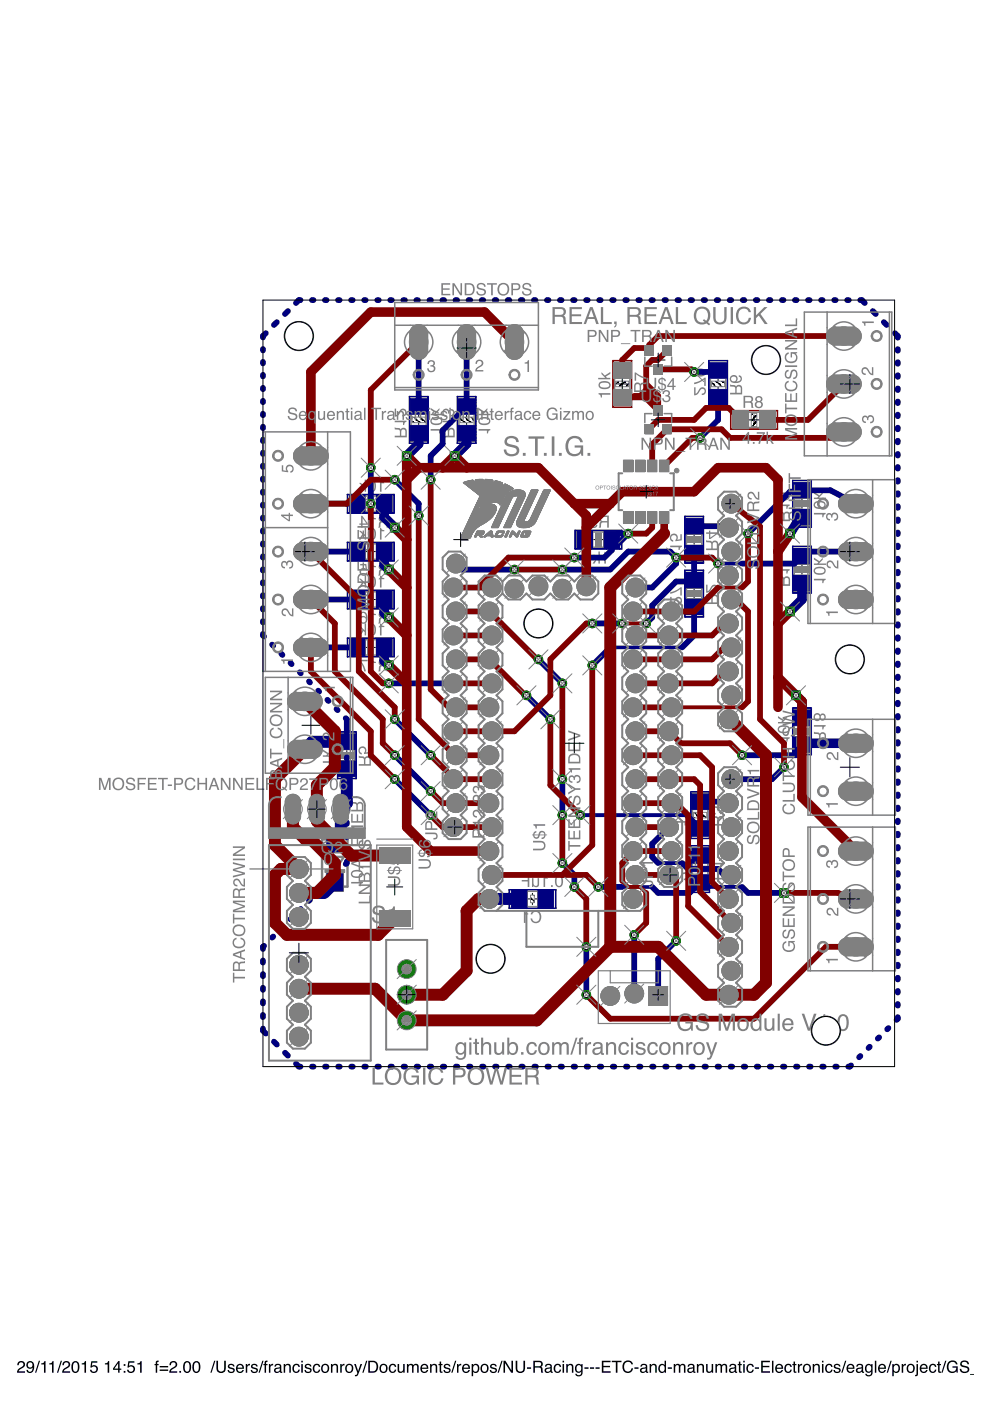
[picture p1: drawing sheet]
<svg xmlns="http://www.w3.org/2000/svg" width="210mm" height="297mm" viewBox="0 0 210 297" stroke-linecap="round" stroke-linejoin="round" font-family="sans-serif">
<path d="M4 288.7a.81 .81 0 0 1 1.2 .2 .81 .81 0 0 1-.5 1.2l-.8 .6h1.4v.3h-1.7a1.39 1.39 0 0 1 1.1-1.3 .5 .5 0 0 0 .2-.6 .5 .5 0 0 0-.6-.2 .5 .5 0 0 0-.3 .5h-.3zM5.8 288.8a.89 .89 0 0 1 1.1-.1 .89 .89 0 0 1 .4 1 1.04 1.04 0 0 1-1.4 1.3l-.3-.6h.3a.49 .49 0 0 0 .6 .4 .49 .49 0 0 0 .4-.6v-.3a.8 .8 0 0 1-1.1 .1 .8 .8 0 0 1 0-1.2zM5.9 289.4a.52 .52 0 0 0 1 0 .52 .52 0 0 0-1 0zM8.2 288.5h.3l-.8 2.5h-.3zM8.7 289.1l.5-.2 .2-.3h.3v2.4h-.4v-1.7h-.6zM10.4 289.1l.5-.2 .2-.3h.3v2.4h-.4v-1.7h-.6zM12.9 288.5h.2l-.8 2.5h-.2zM13.5 288.7a.81 .81 0 0 1 1.3 .2 .81 .81 0 0 1-.6 1.2l-.7 .6h1.4v.3h-1.7a1.39 1.39 0 0 1 1.1-1.3 .5 .5 0 0 0 .2-.6 .5 .5 0 0 0-.6-.2 .5 .5 0 0 0-.4 .5h-.3zM15.5 288.7a.91 .91 0 0 1 1.1 .1 .91 .91 0 0 1 .2 1 .9 .9 0 0 1-.3 1.1 .9 .9 0 0 1-1.2-.2 1.91 1.91 0 0 1 .2-2zM15.7 289a1.65 1.65 0 0 0 .1 1.8h.2a1.25 1.25 0 0 0 .2-1.9zM17.3 289.1l.5-.2 .2-.3h.2v2.4h-.3v-1.7h-.6zM19.3 288.6h1.3v.3h-1l-.1 .7a.85 .85 0 0 1 1.2 .4 .85 .85 0 0 1-.6 1.1 .85 .85 0 0 1-1-.7h.3a.55 .55 0 0 0 .8 .3 .55 .55 0 0 0 .1-.9 .55 .55 0 0 0-.9 .2l-.2-.1zM22.2 289.1l.5-.2 .2-.3h.3v2.4h-.4v-1.7h-.6zM25 289l-.8 1.2h.8zM25.1 288.6h.3v1.6h.3v.2h-.3v.6h-.4v-.6h-1v-.3zM26.2 289.2h.4v.4h-.4zM26.2 290.7h.4v.3h-.4zM27.2 288.6h1.3v.3h-1.1l-.1 .7a.85 .85 0 0 1 1.3 .4 .85 .85 0 0 1-.6 1.1 .85 .85 0 0 1-1.1-.7h.4a.55 .55 0 0 0 .8 .3 .55 .55 0 0 0 0-.9 .55 .55 0 0 0-.8 .2l-.3-.1zM29.1 289.1l.5-.2 .2-.3h.2v2.4h-.3v-1.7h-.6zM33.1 288.6l.5-.1v.3h-.2l-.1 .2v.2h.3v.2h-.3v1.6h-.3v-1.6h-.2v-.2h.2zM33.9 289.6h1.8v.3h-1.8zM33.9 290.4h1.8v.3h-1.8zM36.2 288.7a.81 .81 0 0 1 1.3 .2 .81 .81 0 0 1-.6 1.2l-.7 .6h1.4v.3h-1.7a1.39 1.39 0 0 1 1.1-1.3 .5 .5 0 0 0 .2-.6 .5 .5 0 0 0-.6-.2 .5 .5 0 0 0-.4 .5h-.3zM38 290.7h.4v.3h-.4zM39.2 288.7a.91 .91 0 0 1 1.1 .1 .91 .91 0 0 1 .2 1 .9 .9 0 0 1-.3 1.1 .9 .9 0 0 1-1.2-.2 1.91 1.91 0 0 1 .2-2zM39.4 289a1.65 1.65 0 0 0 .1 1.8h.2a1.25 1.25 0 0 0 .2-1.9zM41.2 288.7a.91 .91 0 0 1 1 .1 .91 .91 0 0 1 .3 1 .9 .9 0 0 1-.4 1.1 .9 .9 0 0 1-1.1-.2 1.91 1.91 0 0 1 .2-2zM41.3 289a1.65 1.65 0 0 0 .1 1.8h.2a1.25 1.25 0 0 0 .2-1.9zM45.4 288.5h.3l-.8 2.5h-.3zM45.9 288.5h.3v1.6a.65 .65 0 0 0 .7 .7 .65 .65 0 0 0 .6-.7v-1.6h.4v1.4a1.01 1.01 0 0 1-1 1.2 1.01 1.01 0 0 1-1-1.2zM48.5 289.3a.74 .74 0 0 1 1.2 .4h-.3a.39 .39 0 0 0-.4-.3 .39 .39 0 0 0-.4 .4l.2 .1a.79 .79 0 0 1 1 .8 .8 .8 0 0 1-.9 .4 .8 .8 0 0 1-.6-.6h.3a.45 .45 0 0 0 .4 .4 .45 .45 0 0 0 .4-.5 .93 .93 0 0 1-1.1-.8zM50.3 289.4a.85 .85 0 0 1 1-.1 .85 .85 0 0 1 .4 .9h-1.3a.53 .53 0 0 0 .4 .6 .53 .53 0 0 0 .6-.3h.3a.9 .9 0 0 1-1.3 .5 .9 .9 0 0 1-.3-1.4zM50.5 289.6l-.1 .4h1l-.3-.6zM52.1 289.2h.3v.3l.3-.3h.3v.3a.5 .5 0 0 0-.6 .5v1h-.3zM53.4 289.3a.74 .74 0 0 1 1.2 .4h-.3a.39 .39 0 0 0-.4-.3 .39 .39 0 0 0-.3 .4l.1 .1a.79 .79 0 0 1 1 .8 .8 .8 0 0 1-.9 .4 .8 .8 0 0 1-.6-.6h.3a.45 .45 0 0 0 .4 .4 .45 .45 0 0 0 .5-.5h-.1a.93 .93 0 0 1-1.1-.8zM55.6 288.5h.3l-.8 2.5h-.3zM56.2 288.6l.5-.1v.3h-.2l-.1 .2v.2h.3v.2h-.3v1.6h-.3v-1.6h-.3v-.2h.3zM57 289.2h.3v.3l.3-.3h.3v.3a.5 .5 0 0 0-.6 .5v1h-.3zM58.5 290.4a.44 .44 0 0 0 .5 .4 .44 .44 0 0 0 .3-.7zM58.3 289.4a.8 .8 0 0 1 1.3 .3v1.1h.2v.3h-.3l-.2-.3a.63 .63 0 0 1-.9 .3 .63 .63 0 0 1 0-1l.9-.3a.42 .42 0 0 0-.4-.4 .42 .42 0 0 0-.4 .4h-.3zM60.2 289.2h.2v.3a.66 .66 0 0 1 .8-.3 .66 .66 0 0 1 .5 .7v1.1h-.4v-1.1a.46 .46 0 0 0-.5-.4 .46 .46 0 0 0-.3 .6v.9h-.3zM62.2 289.4a.76 .76 0 0 1 .8-.2 .76 .76 0 0 1 .6 .6h-.3a.51 .51 0 0 0-.7-.3 .51 .51 0 0 0-.3 .7 .49 .49 0 0 0 .4 .6 .49 .49 0 0 0 .6-.4h.3a.83 .83 0 0 1-1.1 .7 .83 .83 0 0 1-.5-1.2zM63.9 289.2h.3v1.8h-.3zM63.9 288.5h.3v.4h-.3zM64.8 289.3a.74 .74 0 0 1 1.2 .4h-.3a.39 .39 0 0 0-.4-.3 .39 .39 0 0 0-.3 .4l.1 .1a.79 .79 0 0 1 1 .8 .8 .8 0 0 1-.9 .4 .8 .8 0 0 1-.6-.6h.3a.45 .45 0 0 0 .4 .4 .45 .45 0 0 0 .4-.5 .93 .93 0 0 1-1.1-.8zM66.5 289.4a.76 .76 0 0 1 .9-.2 .76 .76 0 0 1 .5 .6h-.3a.51 .51 0 0 0-.7-.3 .51 .51 0 0 0-.3 .7 .49 .49 0 0 0 .4 .6 .49 .49 0 0 0 .6-.4h.3a.83 .83 0 0 1-1.1 .7 .83 .83 0 0 1-.5-1.2zM68.6 289.5a.66 .66 0 0 0-.2 .9 .66 .66 0 0 0 1 .2 .67 .67 0 0 0 .1-.9 .67 .67 0 0 0-.9-.2zM68.3 289.4a.92 .92 0 0 1 1.3 .1 .92 .92 0 0 1 0 1.3 .92 .92 0 0 1-1.3 .1l-.2-.7zM70.2 289.2h.3v.3a.66 .66 0 0 1 .7-.3 .66 .66 0 0 1 .5 .7v1.1h-.3v-1.1a.46 .46 0 0 0-.6-.4 .46 .46 0 0 0-.3 .6v.9h-.3zM72.1 289.2h.3v.3l.4-.3h.2v.3a.5 .5 0 0 0-.5 .5v1h-.4zM73.7 289.5a.66 .66 0 0 0-.2 .9 .66 .66 0 0 0 1 .2 .67 .67 0 0 0 .1-.9 .67 .67 0 0 0-.9-.2zM73.4 289.4a.92 .92 0 0 1 1.3 .1 .92 .92 0 0 1 0 1.3 .92 .92 0 0 1-1.3 .1l-.2-.7zM75.1 289.2h.3l.5 1.5 .5-1.5h.4l-.8 2a.61 .61 0 0 1-.7 .6v-.3h.3l.2-.4zM77.6 288.5h.3l-.8 2.5h-.3zM78.4 288.8v1.9h.6a.99 .99 0 0 0 .8-.9 .99 .99 0 0 0-.8-1zM78.1 288.5h1a1.29 1.29 0 0 1 1.1 1.3 1.29 1.29 0 0 1-1.1 1.2h-1zM81 289.5a.66 .66 0 0 0-.2 .9 .66 .66 0 0 0 .9 .2 .67 .67 0 0 0 .1-.9 .67 .67 0 0 0-.8-.2zM80.7 289.4a.92 .92 0 0 1 1.2 .1 .92 .92 0 0 1 0 1.3 .92 .92 0 0 1-1.2 .1l-.2-.7zM82.7 289.4a.76 .76 0 0 1 .8-.2 .76 .76 0 0 1 .5 .6h-.3a.51 .51 0 0 0-.7-.3 .51 .51 0 0 0-.2 .7 .49 .49 0 0 0 .3 .6 .49 .49 0 0 0 .6-.4h.3a.83 .83 0 0 1-1.1 .7 .83 .83 0 0 1-.5-1.2zM84.3 289.2h.3v1.2a.47 .47 0 0 0 .7 .4 .47 .47 0 0 0 .2-.7v-.9h.3v1.8h-.3v-.2a.64 .64 0 0 1-.7 .3 .64 .64 0 0 1-.5-.7zM86.3 289.2h.3v.3a.6 .6 0 0 1 1-.1 .62 .62 0 0 1 .7-.2 .62 .62 0 0 1 .5 .6v1.2h-.4v-1.2a.4 .4 0 0 0-.5-.4 .4 .4 0 0 0-.2 .6v1h-.3v-1.2a.42 .42 0 0 0-.6-.4 .42 .42 0 0 0-.2 .7v.9h-.3zM89.4 289.4a.85 .85 0 0 1 1-.1 .85 .85 0 0 1 .4 .9h-1.3a.53 .53 0 0 0 .3 .6 .53 .53 0 0 0 .7-.3h.3a.9 .9 0 0 1-1.3 .5 .9 .9 0 0 1-.3-1.4zM89.6 289.6l-.1 .4h1l-.3-.6zM91.2 289.2h.3v.3a.66 .66 0 0 1 .7-.3 .66 .66 0 0 1 .5 .7v1.1h-.3v-1.1a.46 .46 0 0 0-.6-.4 .46 .46 0 0 0-.3 .6v.9h-.3zM93.2 288.7h.3v.5h.3v.2h-.3v1.3l.3 .1v.2a.44 .44 0 0 1-.6-.3v-1.3h-.2v-.2h.2zM94.3 289.3a.74 .74 0 0 1 1.2 .4h-.3a.39 .39 0 0 0-.4-.3 .39 .39 0 0 0-.4 .4l.2 .1a.79 .79 0 0 1 .9 .8 .8 .8 0 0 1-.8 .4 .8 .8 0 0 1-.7-.6h.3a.45 .45 0 0 0 .5 .4 .45 .45 0 0 0 .4-.5h-.1a.93 .93 0 0 1-1-.8zM96.5 288.5h.2l-.8 2.5h-.2zM96.9 289.2h.3v.3l.3-.3h.3v.3a.5 .5 0 0 0-.6 .5v1h-.3zM98.2 289.4a.85 .85 0 0 1 1-.1 .85 .85 0 0 1 .4 .9h-1.3a.53 .53 0 0 0 .4 .6 .53 .53 0 0 0 .6-.3h.3a.9 .9 0 0 1-1.3 .5 .9 .9 0 0 1-.2-1.4zM98.5 289.6l-.2 .4h1l-.3-.6zM100.5 289.6a.71 .71 0 0 0-.2 .8 .71 .71 0 0 0 .7 .4 .72 .72 0 0 0 .3-.8 .72 .72 0 0 0-.7-.5zM100 289.2h.3v.2a.75 .75 0 0 1 .9-.2 .75 .75 0 0 1 .4 .9 .78 .78 0 0 1-.3 .9 .78 .78 0 0 1-1-.2v1h-.3zM102.4 289.5a.66 .66 0 0 0-.2 .9 .66 .66 0 0 0 1 .2 .67 .67 0 0 0 .1-.9 .67 .67 0 0 0-.9-.2zM102.1 289.4a.92 .92 0 0 1 1.3 .1 .92 .92 0 0 1-.1 1.3 .92 .92 0 0 1-1.2 .1l-.2-.7zM104.1 289.3a.74 .74 0 0 1 1.2 .4h-.3a.39 .39 0 0 0-.4-.3 .39 .39 0 0 0-.4 .4l.2 .1a.79 .79 0 0 1 1 .8 .8 .8 0 0 1-.9 .4 .8 .8 0 0 1-.7-.6h.3a.45 .45 0 0 0 .5 .4 .45 .45 0 0 0 .4-.5 .93 .93 0 0 1-1.1-.8zM106.3 288.5h.3l-.8 2.5h-.3zM106.8 288.5h.4l1.2 2.1v-2.1h.4v2.5h-.4l-1.3-2v2h-.3zM109.3 288.5h.4v1.6a.65 .65 0 0 0 .6 .7 .65 .65 0 0 0 .7-.7v-1.6h.3v1.4a1.01 1.01 0 0 1-1 1.2 1.01 1.01 0 0 1-1-1.2zM111.7 289.9h.9v.3h-.9zM113.4 288.8v.9h.8a.44 .44 0 0 0 .5-.4 .44 .44 0 0 0-.4-.5zM113.1 288.5h1.1a.69 .69 0 0 1 .8 .4 .69 .69 0 0 1-.3 .9l.3 .3 .2 .9h-.4l-.2-.9-.4-.1h-.8v1h-.3zM115.8 290.4a.44 .44 0 0 0 .6 .4 .44 .44 0 0 0 .2-.7zM115.7 289.4a.8 .8 0 0 1 1.3 .3v1.1h.2v.3h-.3l-.2-.3a.63 .63 0 0 1-1 .3 .63 .63 0 0 1 0-1l1-.3a.42 .42 0 0 0-.4-.4 .42 .42 0 0 0-.5 .4h-.2zM117.6 289.4a.76 .76 0 0 1 .8-.2 .76 .76 0 0 1 .6 .6h-.3a.51 .51 0 0 0-.7-.3 .51 .51 0 0 0-.3 .7 .49 .49 0 0 0 .4 .6 .49 .49 0 0 0 .6-.4h.3a.83 .83 0 0 1-1.1 .7 .83 .83 0 0 1-.5-1.2zM119.3 289.2h.3v1.8h-.3zM119.3 288.5h.3v.4h-.3zM120.1 289.2h.3v.3a.66 .66 0 0 1 .7-.3 .66 .66 0 0 1 .5 .7v1.1h-.3v-1.1a.46 .46 0 0 0-.6-.4 .46 .46 0 0 0-.3 .6v.9h-.3zM122.1 289.4l.6-.2 .5 .2v-.2h.3v1.7a.81 .81 0 0 1-.6 .9 .81 .81 0 0 1-.9-.5h.3a.53 .53 0 0 0 .7 .2 .53 .53 0 0 0 .2-.7 .8 .8 0 0 1-1 .1 .8 .8 0 0 1-.3-1zM122.4 289.6a.65 .65 0 0 0-.2 .8 .65 .65 0 0 0 .9 .3 .64 .64 0 0 0 .1-.9 .64 .64 0 0 0-.8-.2zM123.9 289.9h.9v.3h-.9zM125.1 289.9h.9v.3h-.9zM126.3 289.9h.8v.3h-.8zM127.6 288.5h1.8v.3h-1.5v.8h1.4v.3h-1.4v.8h1.6v.3h-1.9zM129.7 288.5h2.1v.3h-.9v2.2h-.3v-2.2h-.9zM132.3 288.8a1.1 1.1 0 0 1 1.1-.4 1.1 1.1 0 0 1 .8 .9h-.3a.82 .82 0 0 0-1.1-.5 .82 .82 0 0 0-.5 1 .8 .8 0 0 0 .6 1 .8 .8 0 0 0 1-.7h.3a1.17 1.17 0 0 1-1.5 1 1.17 1.17 0 0 1-.7-1.6zM134.5 289.9h.9v.3h-.9zM136 290.4a.44 .44 0 0 0 .6 .4 .44 .44 0 0 0 .3-.7zM135.9 289.4a.8 .8 0 0 1 1.3 .3v1.1h.2v.3h-.3l-.2-.3a.63 .63 0 0 1-.9 .3 .63 .63 0 0 1 0-1l.9-.3a.42 .42 0 0 0-.4-.4 .42 .42 0 0 0-.4 .4h-.3zM137.7 289.2h.3v.3a.66 .66 0 0 1 .8-.3 .66 .66 0 0 1 .4 .7v1.1h-.3v-1.1a.46 .46 0 0 0-.5-.4 .46 .46 0 0 0-.4 .6v.9h-.3zM140 289.6a.64 .64 0 0 0-.1 .9 .64 .64 0 0 0 .9 .2 .64 .64 0 0 0 .1-.9 .64 .64 0 0 0-.9-.2zM139.9 289.3l.7-.1 .3 .2v-.9h.3v2.5h-.3v-.2a.8 .8 0 0 1-1 .2 .8 .8 0 0 1-.3-1.1zM141.6 289.9h.9v.3h-.9zM142.8 289.2h.4v.3a.6 .6 0 0 1 1-.1 .62 .62 0 0 1 .7-.2 .62 .62 0 0 1 .4 .6v1.2h-.3v-1.2a.4 .4 0 0 0-.5-.4 .4 .4 0 0 0-.3 .6v1h-.3v-1.2a.42 .42 0 0 0-.5-.4 .42 .42 0 0 0-.2 .7v.9h-.4zM146.1 290.4a.44 .44 0 0 0 .5 .4 .44 .44 0 0 0 .3-.7zM145.9 289.4a.8 .8 0 0 1 1.3 .3l.1 1.1h.2v.3h-.4l-.1-.3a.63 .63 0 0 1-1 .3 .63 .63 0 0 1 0-1l.9-.3a.42 .42 0 0 0-.4-.4 .42 .42 0 0 0-.4 .4h-.3zM147.8 289.2h.3v.3a.66 .66 0 0 1 .7-.3 .66 .66 0 0 1 .5 .7v1.1h-.4v-1.1a.46 .46 0 0 0-.5-.4 .46 .46 0 0 0-.3 .6v.9h-.3zM149.7 289.2h.3v1.2a.47 .47 0 0 0 .7 .4 .47 .47 0 0 0 .2-.7v-.9h.3v1.8h-.3v-.2a.64 .64 0 0 1-.7 .3 .64 .64 0 0 1-.5-.7zM151.7 289.2h.3v.3a.6 .6 0 0 1 1-.1 .62 .62 0 0 1 .8-.2 .62 .62 0 0 1 .4 .6v1.2h-.3v-1.2a.4 .4 0 0 0-.5-.4 .4 .4 0 0 0-.3 .6v1h-.3v-1.2a.42 .42 0 0 0-.6-.4 .42 .42 0 0 0-.2 .7v.9h-.3zM154.9 290.4a.44 .44 0 0 0 .6 .4 .44 .44 0 0 0 .2-.7zM154.7 289.4a.8 .8 0 0 1 1.4 .3v1.1h.2v.3h-.4l-.1-.3a.63 .63 0 0 1-1 .3 .63 .63 0 0 1 0-1l1-.3a.42 .42 0 0 0-.4-.4 .42 .42 0 0 0-.5 .4h-.3zM156.7 288.7h.3v.5h.3v.2h-.3v1.3l.3 .1v.2a.44 .44 0 0 1-.6-.3v-1.3h-.3v-.2h.3zM157.6 289.2h.3v1.8h-.3zM157.6 288.5h.3v.4h-.3zM158.5 289.4a.76 .76 0 0 1 .8-.2 .76 .76 0 0 1 .5 .6h-.3a.51 .51 0 0 0-.7-.3 .51 .51 0 0 0-.2 .7 .49 .49 0 0 0 .3 .6 .49 .49 0 0 0 .6-.4h.3a.83 .83 0 0 1-1.1 .7 .83 .83 0 0 1-.4-1.2zM160.1 289.9h.8v.3h-.8zM161.4 288.5h1.8v.3h-1.5v.8h1.4v.3h-1.4v.8h1.6v.3h-1.9zM163.7 288.5h.3v2.5h-.3zM164.6 289.4a.85 .85 0 0 1 1-.1 .85 .85 0 0 1 .4 .9h-1.3a.53 .53 0 0 0 .4 .6 .53 .53 0 0 0 .6-.3h.3a.9 .9 0 0 1-1.3 .5 .9 .9 0 0 1-.2-1.4zM164.8 289.6l-.1 .4h1l-.3-.6zM166.5 289.4a.76 .76 0 0 1 .8-.2 .76 .76 0 0 1 .6 .6h-.3a.51 .51 0 0 0-.7-.3 .51 .51 0 0 0-.3 .7 .49 .49 0 0 0 .4 .6 .49 .49 0 0 0 .6-.4h.3a.83 .83 0 0 1-1.1 .7 .83 .83 0 0 1-.5-1.2zM168.2 288.7h.4v.5h.3v.2h-.3v1.3l.3 .1v.2a.44 .44 0 0 1-.7-.3v-1.3h-.2v-.2h.2zM169.2 289.2h.3v.3l.3-.3h.3v.3a.5 .5 0 0 0-.6 .5v1h-.3zM170.8 289.5a.66 .66 0 0 0-.2 .9 .66 .66 0 0 0 .9 .2 .67 .67 0 0 0 .1-.9 .67 .67 0 0 0-.8-.2zM170.5 289.4a.92 .92 0 0 1 1.2 .1 .92 .92 0 0 1 0 1.3 .92 .92 0 0 1-1.3 .1l-.2-.7zM172.3 289.2h.3v.3a.66 .66 0 0 1 .8-.3 .66 .66 0 0 1 .4 .7v1.1h-.3v-1.1a.46 .46 0 0 0-.6-.4 .46 .46 0 0 0-.3 .6v.9h-.3zM174.3 289.2h.3v1.8h-.3zM174.3 288.5h.3v.4h-.3zM175.2 289.4a.76 .76 0 0 1 .8-.2 .76 .76 0 0 1 .5 .6h-.3a.51 .51 0 0 0-.7-.3 .51 .51 0 0 0-.2 .7 .49 .49 0 0 0 .3 .6 .49 .49 0 0 0 .6-.4h.3a.83 .83 0 0 1-1.1 .7 .83 .83 0 0 1-.4-1.2zM177 289.3a.74 .74 0 0 1 1.2 .4h-.3a.39 .39 0 0 0-.4-.3 .39 .39 0 0 0-.4 .4l.2 .1a.79 .79 0 0 1 .9 .8 .8 .8 0 0 1-.8 .4 .8 .8 0 0 1-.7-.6h.3a.45 .45 0 0 0 .5 .4 .45 .45 0 0 0 .4-.5h-.1a.93 .93 0 0 1-1-.8zM179.2 288.5h.2l-.8 2.5h-.2zM179.7 289.4a.85 .85 0 0 1 1.1-.1 .85 .85 0 0 1 .4 .9h-1.4a.53 .53 0 0 0 .4 .6 .53 .53 0 0 0 .6-.3h.3a.9 .9 0 0 1-1.2 .5 .9 .9 0 0 1-.3-1.4zM180 289.6l-.2 .4h1l-.3-.6zM181.8 290.4a.44 .44 0 0 0 .6 .4 .44 .44 0 0 0 .2-.7zM181.7 289.4a.8 .8 0 0 1 1.3 .3v1.1h.2v.3h-.3l-.2-.3a.63 .63 0 0 1-1 .3 .63 .63 0 0 1 0-1l1-.3a.42 .42 0 0 0-.4-.4 .42 .42 0 0 0-.5 .4h-.2zM183.6 289.4l.6-.2 .5 .2v-.2h.3v1.7a.81 .81 0 0 1-.6 .9 .81 .81 0 0 1-1-.5h.4a.53 .53 0 0 0 .7 .2 .53 .53 0 0 0 .2-.7 .8 .8 0 0 1-1.1 .1 .8 .8 0 0 1-.2-1zM183.9 289.6a.65 .65 0 0 0-.2 .8 .65 .65 0 0 0 .8 .3 .64 .64 0 0 0 .2-.9 .64 .64 0 0 0-.8-.2zM185.5 288.5h.3v2.5h-.3zM186.4 289.4a.85 .85 0 0 1 1-.1 .85 .85 0 0 1 .4 .9h-1.3a.53 .53 0 0 0 .4 .6 .53 .53 0 0 0 .6-.3h.3a.9 .9 0 0 1-1.3 .5 .9 .9 0 0 1-.2-1.4zM186.7 289.6l-.2 .4h1l-.3-.6zM188.8 288.5h.3l-.8 2.5h-.3zM189.7 289.6a.71 .71 0 0 0-.2 .8 .71 .71 0 0 0 .7 .4 .72 .72 0 0 0 .3-.8 .72 .72 0 0 0-.7-.5zM189.2 289.2h.3v.2a.75 .75 0 0 1 .9-.2 .75 .75 0 0 1 .4 .9 .78 .78 0 0 1-.3 .9 .78 .78 0 0 1-1-.2v1h-.3zM191.2 289.2h.3v.3l.3-.3h.3v.3a.5 .5 0 0 0-.6 .5v1h-.3zM192.8 289.5a.66 .66 0 0 0-.2 .9 .66 .66 0 0 0 .9 .2 .67 .67 0 0 0 .1-.9 .67 .67 0 0 0-.8-.2zM192.5 289.4a.92 .92 0 0 1 1.2 .1 .92 .92 0 0 1 0 1.3 .92 .92 0 0 1-1.2 .1l-.3-.7zM194.3 288.5h.3v.4h-.3zM194.3 289.2h.3v2.1a.47 .47 0 0 1-.6 .5v-.3l.3-.1zM195.2 289.4a.85 .85 0 0 1 1.1-.1 .85 .85 0 0 1 .4 .9h-1.4a.53 .53 0 0 0 .4 .6 .53 .53 0 0 0 .7-.3h.3a.9 .9 0 0 1-1.3 .5 .9 .9 0 0 1-.3-1.4zM195.5 289.6l-.2 .4h1.1l-.4-.6zM197.2 289.4a.76 .76 0 0 1 .8-.2 .76 .76 0 0 1 .5 .6h-.3a.51 .51 0 0 0-.6-.3 .51 .51 0 0 0-.3 .7 .49 .49 0 0 0 .3 .6 .49 .49 0 0 0 .6-.4h.3a.83 .83 0 0 1-1.1 .7 .83 .83 0 0 1-.4-1.2zM198.9 288.7h.3v.5h.3v.2h-.3v1.3l.3 .1v.2a.44 .44 0 0 1-.6-.3v-1.3h-.3v-.2h.3zM200.4 288.5h.3l-.8 2.5h-.3zM201.1 288.8a1.13 1.13 0 0 1 1.9 .5h-.3a.83 .83 0 0 0-1.1-.5 .83 .83 0 0 0-.5 1 .83 .83 0 0 0 .7 1 .83 .83 0 0 0 .9-.8h-.8v-.3h1.2v1.3h-.3v-.3a1.22 1.22 0 0 1-1.7 .2 1.22 1.22 0 0 1-.3-1.7zM203.8 288.7a1 1 0 0 1 1.6 .6h-.3a.59 .59 0 0 0-.6-.6 .59 .59 0 0 0-.6 .6l.3 .2a1.22 1.22 0 0 1 1.3 .8 1.03 1.03 0 0 1-1 .8 1.03 1.03 0 0 1-1-.9h.3a.67 .67 0 0 0 .7 .6 .67 .67 0 0 0 .6-.6v-.1a2.06 2.06 0 0 1-1.5-.7v-.4zM205.7 291.3h.8v.2h-.8zM206.5 289.2v1.8zM206.5 289.4v1.4zM206.5 289.1v2zM206.5 289.4v1.4zM206.5 288.5v2.6zM206.5 289.2v1.9zM206.5 288.5v2.5zM206.5 289.2v1.9zM206.5 289.4v.6zM206.5 290.7v.3zM206.5 288.5v2.6zM206.5 289.4v1.4zM206.5 289.2v1.8zM206.5 289.4v1.4zM206.5 288.5v2.6z" fill="#000"/>
<g fill="none" stroke="#000" stroke-width=".21">
<path d="M87.8 89h2M88.8 88v2M97.9 89h2M98.9 88v2M151.3 81.4h1.9M152.3 80.4v2M77.6 106.8h2M77.6 116.9h2M78.6 105.8v2M78.6 116v1.9M125.9 114.4h1.9M126.9 113.4v2"/>
<path d="M146.2 114.4h2M147.2 113.4v2M169 106.8h2M170 105.8v2M170 119.8v2M77.6 127.1h2M77.6 137.3h2M78.6 126.1v2M78.6 136.3v2M146.2 125.8h2M147.2 124.8v2M169 120.8h2"/>
<path d="M73.5 159.1v2M169 155h2M170 154.1v1.9M72.5 160.1h2M147.4 172.8h2M148.4 171.8v2M70 183h2M71 182v2M111.7 190.6h2.4M112.9 189.4v2.4M147.4 184.2h2M148.4 183.2v2.1"/>
</g>
<g fill="#808080">
<path d="M118 185.7a1.76 1.76 0 0 0 .2 2.4 1.06 1.06 0 0 0 1.2-1.5 .87 .87 0 0 0-.4-.9 .87 .87 0 0 0-1 0zM118.2 186l.3-.2a1.16 1.16 0 0 1 .5 1.7 .5 .5 0 0 1-.7 .3 .5 .5 0 0 1-.3-.6zM116.8 187.7v.4h.4v-.4zM115.2 185.6v2.5h.4v-1.8h.6v-.3l-.5-.1-.2-.3zM112.8 186.2v1.9h.3v-.3a.65 .65 0 0 0 .7 .3 .65 .65 0 0 0 .5-.6v-1.3h-.3v1.2a.48 .48 0 0 1-.7 .4 .48 .48 0 0 1-.2-.7v-.9zM110.4 185.5v.3h1.5v.8h-1.3v.3h1.3v1.2h.3v-2.6z"/>
<path d="M143.4 185v1.7a1.41 1.41 0 0 0 1.3-1.1 .5 .5 0 0 1 .6-.2 .5 .5 0 0 1 .3 .6 .5 .5 0 0 1-.6 .3v.3a.83 .83 0 0 0 .9-.6 .83 .83 0 0 0-.6-1 .83 .83 0 0 0-1 .6l-.6 .7v-1.3zM143.4 184v.3l.7-.2 1.4-.8v1.4h.3v-1.8h-.3l-1.2 .8z"/>
<path d="M172.6 108.7v.4h1.7v.6h.3l.1-.5 .4-.2v-.3zM172.7 106.5a.91 .91 0 0 0 0 1.1 .91 .91 0 0 0 1.1 .3 .95 .95 0 0 0 1-.3 .95 .95 0 0 0 .1-1.1 1.93 1.93 0 0 0-2.2 0zM172.9 106.8a1.65 1.65 0 0 1 1.9 .1v.1a1.16 1.16 0 0 1-1.7 .5l-.3-.3zM172.6 104.3v.4l.9 .5-.2 .3h-.7v.3h2.5v-.3h-1.5l.8-.8v-.4l-.7 .7z"/>
<path d="M172.6 122.7v.3h1.7v.6h.3l.1-.4 .4-.2v-.3zM172.7 120.5a.91 .91 0 0 0 0 1.1 .91 .91 0 0 0 1.1 .3 .95 .95 0 0 0 1-.3 .95 .95 0 0 0 .1-1.1 1.93 1.93 0 0 0-2.2 0zM172.9 120.7a1.65 1.65 0 0 1 1.9 .1v.2a1.16 1.16 0 0 1-1.7 .5l-.3-.3zM172.6 118.2v.4l.9 .6-.2 .3h-.7v.3h2.5v-.3h-1.5l.8-.8v-.4l-.7 .7z"/>
<path d="M91.3 91v.3h1.8v.6h.2l.1-.5 .4-.2v-.2zM91.4 88.7a.91 .91 0 0 0 0 1.1 .91 .91 0 0 0 1.1 .3 .95 .95 0 0 0 1-.3 .95 .95 0 0 0 .1-1 1.93 1.93 0 0 0-2.2-.1zM91.6 89a1.65 1.65 0 0 1 1.9 .1v.2a1.16 1.16 0 0 1-1.6 .4l-.3-.2zM91.3 86.5v.4l.9 .6-.2 .2h-.7v.3h2.6v-.3h-1.5l.8-.8v-.4l-.7 .7z"/>
<path d="M101.5 91v.3h1.7v.6h.3l.1-.5 .4-.2v-.2zM101.6 88.7a.91 .91 0 0 0 0 1.1 .91 .91 0 0 0 1.1 .3 .95 .95 0 0 0 1-.3 .95 .95 0 0 0 .1-1 1.93 1.93 0 0 0-2.2-.1zM101.8 89a1.65 1.65 0 0 1 1.9 .1v.2a1.16 1.16 0 0 1-1.7 .4l-.3-.2zM101.5 86.5v.4l.9 .6-.2 .2h-.7v.3h2.5v-.3h-1.5l.8-.8v-.4l-.7 .7z"/>
<path d="M80.6 101.8v2.5h.3v-1.8h.6v-.3l-.5-.1-.2-.3zM78.3 101.9a1.76 1.76 0 0 0 .3 2.4 1.06 1.06 0 0 0 1.1-1.5 .87 .87 0 0 0-.4-.9 .87 .87 0 0 0-1 0zM78.5 102.2l.3-.2a1.16 1.16 0 0 1 .5 1.7 .5 .5 0 0 1-.6 .3 .5 .5 0 0 1-.3-.6zM76.1 102.4l.7 .7-.7 1.2h.4l.6-1 .2 .3v.7h.3v-2.6h-.3v1.5l-.8-.8z"/>
<path d="M80.6 111.9v2.5h.3v-1.8h.6v-.2l-.5-.1-.2-.4zM78.3 112.1a1.76 1.76 0 0 0 .3 2.3 1.06 1.06 0 0 0 1.1-1.5 .87 .87 0 0 0-.4-.9 .87 .87 0 0 0-1 .1zM78.5 112.3l.3-.1a1.16 1.16 0 0 1 .5 1.6 .5 .5 0 0 1-.6 .4 .5 .5 0 0 1-.3-.7zM76.1 112.5l.7 .7-.7 1.2h.4l.6-.9 .2 .2v.7h.3v-2.6h-.3v1.5l-.8-.8z"/>
<path d="M80.6 122.1v2.5h.3v-1.8h.6v-.2l-.5-.2-.2-.3zM78.3 122.2a1.76 1.76 0 0 0 .3 2.4 1.06 1.06 0 0 0 1.1-1.5 .87 .87 0 0 0-.4-.9 .87 .87 0 0 0-1 0zM78.5 122.5l.3-.1a1.16 1.16 0 0 1 .5 1.6 .5 .5 0 0 1-.6 .3 .5 .5 0 0 1-.3-.6zM76.1 122.7l.7 .7-.7 1.2h.4l.6-1 .2 .3v.7h.3v-2.6h-.3v1.5l-.8-.8z"/>
<path d="M80.6 132.2v2.5h.3v-1.7h.6v-.3l-.5-.1-.2-.4zM78.3 132.4a1.76 1.76 0 0 0 .3 2.3 1.06 1.06 0 0 0 1.1-1.4 .87 .87 0 0 0-.4-.9 .87 .87 0 0 0-1 0zM78.5 132.6l.3-.1a1.16 1.16 0 0 1 .5 1.7 .5 .5 0 0 1-.6 .3 .5 .5 0 0 1-.3-.7zM76.1 132.9l.7 .7-.7 1.1h.4l.6-.9 .2 .2v.7h.3v-2.5h-.3v1.5l-.8-.8z"/>
<path d="M164.9 156.3v.4h1.8v.5h.3l.1-.4 .3-.2v-.3zM165.1 154.1a.91 .91 0 0 0 0 1.1 .91 .91 0 0 0 1 .3 .95 .95 0 0 0 1.1-.3 .95 .95 0 0 0 .1-1.1 1.93 1.93 0 0 0-2.2 0zM165.3 154.3a1.65 1.65 0 0 1 1.8 .1l.1 .2a1.16 1.16 0 0 1-1.7 .5l-.3-.3zM164.9 151.8v.4l1 .6-.2 .3h-.8v.3h2.6v-.3h-1.5l.8-.8v-.4l-.7 .7z"/>
<path d="M142.1 126.5v1.8a1.41 1.41 0 0 0 1.3-1.1 .5 .5 0 0 1 .7-.3 .5 .5 0 0 1 .2 .7 .5 .5 0 0 1-.6 .3v.3a.83 .83 0 0 0 1-.7 .83 .83 0 0 0-.7-.9 .83 .83 0 0 0-1 .6l-.6 .7v-1.4zM142.1 125.6v.3l.7-.2 1.4-.8v1.4h.4v-1.8h-.3l-1.3 .8z"/>
<path d="M143.4 174.1v.3h1.7v.6h.3l.1-.5 .4-.2v-.2zM143.6 171.7a.87 .87 0 0 0-.3 .9 .87 .87 0 0 0 .7 .7v-.4a.56 .56 0 0 1-.3-.8 .56 .56 0 0 1 .9-.1 .56 .56 0 0 1-.1 .9v.3l1.3-.2v-1.3h-.3v1l-.7 .1a.83 .83 0 0 0-.1-1.1 .83 .83 0 0 0-1.1 0z"/>
<path d="M142.1 115.7v.3h1.8v.6h.2l.1-.5 .4-.2v-.2zM142.3 113.3a.87 .87 0 0 0-.3 .9 .87 .87 0 0 0 .7 .6v-.3a.56 .56 0 0 1-.2-.8 .56 .56 0 0 1 .8-.1 .56 .56 0 0 1-.1 .9v.3l1.4-.2v-1.3h-.4v1l-.6 .1a.83 .83 0 0 0-.2-1.1 .83 .83 0 0 0-1.1 0z"/>
<path d="M68.5 161.4v.3h1.7v.6h.3l.1-.5 .3-.2v-.2zM68.5 158.9v.4l.9 .6-.2 .2h-.7v.3h2.5v-.3h-1.5l.8-.8v-.4l-.7 .8z"/>
<path d="M147.2 82.1v1.7a1.41 1.41 0 0 0 1.3-1.1 .5 .5 0 0 1 .6-.2 .5 .5 0 0 1 .3 .6 .5 .5 0 0 1-.6 .3v.4a.83 .83 0 0 0 .9-.7 .83 .83 0 0 0-.6-1 .83 .83 0 0 0-1 .6l-.6 .8v-1.4zM147.2 81.1v.4l.7-.2 1.4-.9v1.4h.3v-1.7h-.2l-1.3 .7zM147.3 78.5a.91 .91 0 0 0 0 1 .91 .91 0 0 0 1.1 .3 .95 .95 0 0 0 1-.3 .95 .95 0 0 0 .1-1 1.93 1.93 0 0 0-2.2 0zM147.5 78.7a1.65 1.65 0 0 1 1.9 .1v.2a1.16 1.16 0 0 1-1.7 .4l-.3-.2z"/>
<path d="M128.1 117v2.5h.4v-1.8h.6v-.2l-.5-.1-.2-.4zM125.7 117.6l.7 .7-.8 1.2h.4l.6-1 .3 .3v.7h.3v-2.6h-.3v1.5l-.8-.8z"/>
<path d="M74.5 187v.3h1.7v.6h.3l.1-.5 .4-.2v-.2zM74.6 184.8a.91 .91 0 0 0 0 1.1 .91 .91 0 0 0 1.1 .3 .95 .95 0 0 0 1-.3 .95 .95 0 0 0 .1-1.1 1.93 1.93 0 0 0-2.2 0zM74.8 185a1.65 1.65 0 0 1 1.8 .1l.1 .2a1.16 1.16 0 0 1-1.7 .4l-.3-.2zM74.5 182.9v.4l2.5 .9v-.4l-2.2-.7 2.2-.8v-.4zM74.5 179.8v2h.2l2-1.6v1.5h.3v-1.9h-.3l-1.9 1.6v-1.6zM74.5 177.5v1.9h2.5v-1.9h-.3v1.6h-.8v-1.5h-.3v1.5h-.8v-1.6zM74.5 175v.4l2 1.3h-2v.3h2.5v-.4l-2.1-1.3h2.1v-.3zM74.5 172.5v1.9h2.5v-1.8h-.3v1.5h-.8v-1.4h-.3v1.4h-.8v-1.6zM75.9 170.5l.4-.1 .4 .2v1.1h-.8zM74.5 169.9v.4l.9 .1 .2 .5v.8h-1.1v.3h2.5v-1.2a.7 .7 0 0 0-.4-.8 .7 .7 0 0 0-.9 .4l-.3-.3z"/>
<path d="M112.8 193.3l-.3 .6h.4a.83 .83 0 0 1 1-.5 .83 .83 0 0 1 .5 1 .81 .81 0 0 1-.6 1 .81 .81 0 0 1-1-.7h-.3a1.18 1.18 0 0 0 1.5 1 1.18 1.18 0 0 0 .7-1.6 1.18 1.18 0 0 0-1.9-.8zM111.1 193.2v2.5h.3v-1.8h.6v-.2l-.5-.2-.2-.3z"/>
<path d="M152.5 184.9l.3-.1 .4 .2v1.1h-.8zM151 184.3v.5l.9 .1 .2 .4v.8h-1.1v.4h2.5v-1.2a.7 .7 0 0 0-.4-.8 .7 .7 0 0 0-.9 .3l-.2-.3zM151 182.9v.4h1.8v.6h.2l.1-.5 .4-.2v-.3z"/>
<path d="M166.4 109l.4-.2 .4 .2v1.2h-.9zM164.9 108.4v.4l1 .1 .1 .5v.8h-1.1v.3h2.6v-1.2a.7 .7 0 0 0-.4-.8 .7 .7 0 0 0-.9 .3l-.3-.3zM164.9 107v.3h1.8v.6h.3l.1-.5 .3-.2v-.2zM165.1 104.7a.91 .91 0 0 0 0 1.1 .91 .91 0 0 0 1 .3 .95 .95 0 0 0 1.1-.3 .95 .95 0 0 0 .1-1.1 1.93 1.93 0 0 0-2.2 0zM165.3 105a1.65 1.65 0 0 1 1.8 .1l.1 .2a1.16 1.16 0 0 1-1.7 .4l-.3-.2z"/>
<path d="M166.4 122.7l.4-.2 .4 .2v1.2h-.9zM164.9 122.1v.4l1 .1 .1 .5v.8h-1.1v.3h2.6v-1.2a.7 .7 0 0 0-.4-.8 .7 .7 0 0 0-.9 .3l-.3-.2zM164.9 120.7v.3h1.8v.6h.3l.1-.5 .3-.2v-.2zM164.9 119v.3h1.8v.6h.3l.1-.5 .3-.2v-.2z"/>
<path d="M85.2 91.2l.3-.2 .4 .2 .1 1.2h-.9zM83.7 90.6v.4l.9 .1 .2 .5v.8h-1.1v.3h2.6v-1.2a.7 .7 0 0 0-.5-.8 .7 .7 0 0 0-.9 .4l-.2-.3zM83.7 89.2v.3h1.8v.6h.2l.1-.5 .4-.2v-.2zM83.7 86.6v1.8a1.41 1.41 0 0 0 1.3-1.2 .5 .5 0 0 1 .6-.2 .5 .5 0 0 1 .3 .7 .5 .5 0 0 1-.6 .3v.3a.83 .83 0 0 0 1-.7 .83 .83 0 0 0-.7-.9 .83 .83 0 0 0-1 .6l-.6 .7v-1.4z"/>
<path d="M95.3 91.2l.4-.2 .4 .2v1.2h-.9zM93.8 90.6v.4l1 .1 .1 .5v.8h-1.1v.3h2.6v-1.2a.7 .7 0 0 0-.4-.8 .7 .7 0 0 0-.9 .4l-.3-.3zM93.8 89.2v.3h1.8v.6h.3l.1-.5 .3-.2v-.2zM94 86.9a.89 .89 0 0 0-.2 .9 .89 .89 0 0 0 .8 .6v-.3a.52 .52 0 0 1-.6-.5 .52 .52 0 0 1 .5-.6 .52 .52 0 0 1 .5 .6l.3 .1a.46 .46 0 0 1 .2-.6 .46 .46 0 0 1 .6 .2 .46 .46 0 0 1-.2 .6l-.4 .1v.3a.77 .77 0 0 0 .9-.9 .77 .77 0 0 0-1.1-.5l-.1 .2-.2-.4-.4-.1z"/>
<path d="M80.7 109.7l1.3-.1v.9h-.8a.46 .46 0 0 1-.5-.2 .46 .46 0 0 1 0-.6zM80.4 109.5l-.1 .7 .3 .4-.2 .3-.2 1h.4l.1-1 .5-.1h.8v1.1h.3v-2.6h-1.4zM78.8 109.4v2.5h.3v-1.8h.6v-.2l-.5-.1-.2-.4zM76.9 109.9l.8 1.1h-.8zM76.6 109.4v1.6h-.4v.3h.4v.6h.3v-.6h1.1v-.3l-1.2-1.6z"/>
<path d="M80.7 119.9l1.3-.1v.8h-.8a.46 .46 0 0 1-.5-.2 .46 .46 0 0 1 0-.5zM80.4 119.7l-.1 .7 .3 .4-.2 .3-.2 .9h.4l.1-.9 .5-.2h.8v1.1h.3v-2.5h-1.4zM78.8 119.5v2.5h.3v-1.7h.6v-.3l-.5-.1-.2-.4zM76.4 119.6v.3h1l.1 .7a.86 .86 0 0 0-1.2 .4 .86 .86 0 0 0 .6 1.1 .86 .86 0 0 0 1-.7h-.3a.56 .56 0 0 1-.8 .3 .56 .56 0 0 1-.1-.9 .56 .56 0 0 1 .9 .1h.3l-.2-1.3z"/>
<path d="M80.7 130.1l1.3-.2v.9h-.8a.46 .46 0 0 1-.5-.2 .46 .46 0 0 1 0-.5zM80.4 129.8l-.1 .7 .3 .4-.2 .3-.2 1h.4l.1-.9 .5-.2h.8v1.1h.3v-2.6h-1.4zM78.8 129.7v2.5h.3v-1.8h.6v-.2l-.5-.1-.2-.4zM76.4 129.9l-.1 .4h.3a.52 .52 0 0 1 .6-.3 .52 .52 0 0 1 .4 .6v.3a.83 .83 0 0 0-1.2 .1 .83 .83 0 0 0 .2 1.2 .83 .83 0 0 0 1.2-.4 1.69 1.69 0 0 0-.5-2.1h-.5zM76.5 131.4a.55 .55 0 0 1 1.1 0 .55 .55 0 0 1-1.1 0z"/>
<path d="M80.7 140.2l1.3-.1v.9h-.8a.46 .46 0 0 1-.5-.3 .46 .46 0 0 1 0-.5zM80.4 140l-.1 .7 .3 .4-.2 .3-.2 .9h.4l.1-.9 .5-.2h.8v1.1h.3v-2.5h-1.4zM78.8 139.9v2.4h.3v-1.7h.6v-.3l-.5-.1-.2-.3zM76.2 139.9v.3l.8 1.2 .2 .9h.4l-.4-1-.7-1.1h1.4v-.3z"/>
<path d="M174.1 155.7l.3-.1 .4 .2v1.1h-.8zM172.6 155.1v.5l.9 .1 .2 .4v.8h-1.1v.4h2.5v-1.2a.7 .7 0 0 0-.4-.8 .7 .7 0 0 0-.9 .3l-.3-.3zM172.6 153.7v.4h1.7v.6h.3l.1-.5 .4-.2v-.3zM174 152.1a.42 .42 0 0 1 .8 0 .42 .42 0 0 1-.8 0zM172.7 152a.55 .55 0 0 1 1.1 0 .55 .55 0 0 1-1.1 0zM172.7 151.4a.81 .81 0 0 0 0 1.2 .81 .81 0 0 0 1.2-.1 .69 .69 0 0 0 1 .1 .69 .69 0 0 0 .1-1 .6 .6 0 0 0-.5-.3 .6 .6 0 0 0-.6 .3 .71 .71 0 0 0-1.2-.2z"/>
<path d="M151.2 126.5l.4-.1 .3 .2 .1 1.1h-.9zM149.7 125.9v.5l.9 .1 .2 .4v.8h-1.1v.4h2.6v-1.2a.7 .7 0 0 0-.5-.8 .7 .7 0 0 0-.8 .3l-.3-.3zM149.7 124v1.7a1.41 1.41 0 0 0 1.3-1.1 .5 .5 0 0 1 .7-.2 .5 .5 0 0 1 .2 .6 .5 .5 0 0 1-.6 .3v.3a.83 .83 0 0 0 1-.6 .83 .83 0 0 0-.7-1 .83 .83 0 0 0-.9 .6l-.7 .7v-1.3z"/>
<path d="M152.5 173.5l.3-.1 .4 .2v1.1h-.8zM151 172.9v.4l.9 .2 .2 .4v.8h-1.1v.3h2.5v-1.1a.7 .7 0 0 0-.4-.9 .7 .7 0 0 0-.9 .4l-.2-.3zM151.1 171.2a.89 .89 0 0 0-.2 .9 .89 .89 0 0 0 .9 .6v-.3a.52 .52 0 0 1-.7-.5 .52 .52 0 0 1 .5-.6 .52 .52 0 0 1 .5 .6l.3 .1a.46 .46 0 0 1 .2-.6 .46 .46 0 0 1 .7 .2 .46 .46 0 0 1-.3 .6l-.3 .1v.3a.77 .77 0 0 0 .8-.8 .77 .77 0 0 0-1.1-.6l-.1 .2-.2-.3-.4-.2z"/>
<path d="M151.2 115.1l.4-.1 .3 .2 .1 1.1h-.9zM149.7 114.5v.4l.9 .2 .2 .4v.8h-1.1v.3h2.6v-1.2a.7 .7 0 0 0-.5-.8 .7 .7 0 0 0-.8 .4l-.3-.3zM150.6 113.2h1.1l-1.1 .8zM149.7 112.9v.3h.6v1.1h.3l1.6-1.2v-.2h-1.6v-.4h-.3v.4z"/>
<path d="M77.6 160.8l.3-.1 .4 .2v1.1h-.8zM76.1 160.2v.4l.9 .2 .2 .4v.8h-1.1v.3h2.5v-1.1a.7 .7 0 0 0-.4-.9 .7 .7 0 0 0-.9 .4l-.3-.3zM76.3 158.5a.87 .87 0 0 0-.3 .8 .87 .87 0 0 0 .7 .7v-.4a.56 .56 0 0 1-.3-.8 .56 .56 0 0 1 .9-.1 .56 .56 0 0 1-.1 .9v.3l1.3-.2v-1.3h-.3v1l-.7 .2a.83 .83 0 0 0-.1-1.2 .83 .83 0 0 0-1.1 .1z"/>
<path d="M156.3 82.1l.3-.2 .4 .2 .1 1.2h-.9zM154.8 81.5v.4l.9 .1 .2 .5v.8h-1.1v.3h2.6v-1.2a.7 .7 0 0 0-.5-.8 .7 .7 0 0 0-.8 .4l-.3-.3zM155 79.7a.9 .9 0 0 0-.1 1.1 .9 .9 0 0 0 1 .4 1.05 1.05 0 0 0 1.1-.2 1.05 1.05 0 0 0 .2-1.1l-.6-.3v.3a.52 .52 0 0 1 .4 .6 .52 .52 0 0 1-.6 .4h-.3a.8 .8 0 0 0 .1-1.2 .8 .8 0 0 0-1.2 0zM155 80.3a.55 .55 0 0 1 1.1 0 .55 .55 0 0 1-1.1 0z"/>
<path d="M127.5 109.7l1.2-.1v.9h-.8a.46 .46 0 0 1-.4-.2 .46 .46 0 0 1 0-.6zM127.2 109.5l-.1 .7 .3 .4-.3 .3-.1 1h.4l.1-1 .4-.1h.8v1.1h.4v-2.6h-1.4zM125.2 109.6a1.73 1.73 0 0 0 .5 2.3l.8-.1 .2-.5h-.4a.5 .5 0 0 1-.6 .4 .5 .5 0 0 1-.3-.6l-.1-.4a.83 .83 0 0 0 1.2 0 .83 .83 0 0 0-.1-1.2 .83 .83 0 0 0-1.2 .1zM125.3 110.2a.55 .55 0 0 1 1.1 0 .55 .55 0 0 1-1.1 0z"/>
</g>
<path d="M68.3 178h5.4v10h-5.4zM69.1 181.7h3.8l-1.9 2.9z" fill="none" stroke="#808080" stroke-width=".51"/>
<g fill="#808080" stroke="#808080" stroke-width=".21">
<path d="M69.6 188.2h2.7v.5h-2.7z"/>
<path d="M69.6 177.3h2.7v.5h-2.7z"/>
<path d="M109.5 188.9h1.5v3.4h-1.5z"/>
<path d="M114.8 188.9h1.5v3.4h-1.5z"/>
<path d="M146.7 186.1h3.5v1.5h-3.5z"/>
<path d="M146.7 180.9h3.5v1.5h-3.5z"/>
<path d="M168.3 103.4h3.5v1.5h-3.5z"/>
<path d="M168.3 108.7h3.5v1.5h-3.5z"/>
<path d="M168.3 117.4h3.5v1.5h-3.5z"/>
<path d="M168.3 122.7h3.5v1.4h-3.5z"/>
<path d="M87 85.6h3.5v1.5h-3.5z"/>
<path d="M87 90.9h3.5v1.5h-3.5z"/>
<path d="M97.2 85.6h3.5v1.5h-3.5z"/>
<path d="M97.2 90.9h3.5v1.5h-3.5z"/>
<path d="M75.2 105h1.5v3.5h-1.5z"/>
<path d="M80.5 105h1.5v3.5h-1.5z"/>
<path d="M75.2 115.2h1.5v3.5h-1.5z"/>
<path d="M80.5 115.2h1.5v3.5h-1.5z"/>
<path d="M75.2 125.3h1.5v3.6h-1.5z"/>
<path d="M80.5 125.3h1.5v3.6h-1.5z"/>
<path d="M75.2 135.5h1.5v3.5h-1.5z"/>
<path d="M80.5 135.5h1.5v3.5h-1.5z"/>
<path d="M168.3 157h3.5v1.4h-3.5z"/>
<path d="M168.3 151.7h3.5v1.4h-3.5z"/>
<path d="M145.4 127.7h3.5v1.5h-3.5z"/>
<path d="M145.4 122.4h3.5v1.5h-3.5z"/>
<path d="M146.7 174.7h3.5v1.5h-3.5z"/>
<path d="M146.7 169.4h3.5v1.5h-3.5z"/>
<path d="M145.4 116.3h3.5v1.5h-3.5z"/>
<path d="M145.4 111h3.5v1.5h-3.5z"/>
<path d="M71.8 162h3.5v1.5h-3.5z"/>
<path d="M71.8 156.7h3.5v1.5h-3.5z"/>
<path d="M150.5 83.3h3.5v1.5h-3.5z"/>
<path d="M150.5 78h3.5v1.5h-3.5z"/>
<path d="M128.8 112.6h1.4v3.6h-1.4z"/>
<path d="M123.5 112.6h1.5v3.6h-1.5z"/>
<path d="M68.9 184.4h4.2v.6h-4.2z"/>
<path d="M112.5 189.8h.8v1.6h-.8z"/>
<path d="M147 183.6h2.8v1.2h-2.8z"/>
<path d="M168.6 106.2h2.8v1.2h-2.8z"/>
<path d="M168.6 120.2h2.8v1.1h-2.8z"/>
<path d="M87.4 88.4h2.8v1.2h-2.8z"/>
<path d="M97.5 88.4h2.8v1.2h-2.8z"/>
<path d="M78 105.4h1.2v2.8h-1.2z"/>
<path d="M78 115.5h1.2v2.8h-1.2z"/>
<path d="M78 125.7h1.2v2.8h-1.2z"/>
<path d="M78 135.9h1.2v2.8h-1.2z"/>
<path d="M168.6 154.5h2.8v1.1h-2.8z"/>
<path d="M145.8 125.2h2.8v1.2h-2.8z"/>
<path d="M147 172.2h2.8v1.2h-2.8z"/>
<path d="M145.8 113.8h2.8v1.2h-2.8z"/>
<path d="M72.1 159.5h2.8v1.2h-2.8z"/>
<path d="M150.9 80.8h2.7v1.2h-2.7z"/>
<path d="M126.3 113h1.1v2.8h-1.1z"/>
<path d="M69.3 185.3h3.4v3.6h-3.4z"/>
<path d="M69.3 177.1h3.4v3.6h-3.4z"/>
<path d="M108.5 188.8h3.2v3.6h-3.2z"/>
<path d="M114.1 188.8h3.2v3.6h-3.2z"/>
<path d="M146.6 179.8h3.6v3.2h-3.6z"/>
<path d="M146.6 185.5h3.6v3.2h-3.6z"/>
<path d="M168.2 108h3.6v3.3h-3.6z"/>
<path d="M168.2 102.3h3.6v3.3h-3.6z"/>
<path d="M168.2 122h3.6v3.2h-3.6z"/>
<path d="M168.2 116.3h3.6v3.2h-3.6z"/>
<path d="M87 90.3h3.6v3.2h-3.6z"/>
<path d="M87 84.6h3.6v3.2h-3.6z"/>
<path d="M97.1 90.3h3.6v3.2h-3.6z"/>
<path d="M97.1 84.6h3.6v3.2h-3.6z"/>
<path d="M79.8 105h3.3v3.6h-3.3z"/>
<path d="M74.1 105h3.3v3.6h-3.3z"/>
<path d="M79.8 115.1h3.3v3.6h-3.3z"/>
<path d="M74.1 115.1h3.3v3.6h-3.3z"/>
<path d="M79.8 125.3h3.3v3.6h-3.3z"/>
<path d="M74.1 125.3h3.3v3.6h-3.3z"/>
<path d="M79.8 135.5h3.3v3.6h-3.3z"/>
<path d="M74.1 135.5h3.3v3.6h-3.3z"/>
<path d="M168.2 150.6h3.6v3.2h-3.6z"/>
<path d="M168.2 156.3h3.6v3.2h-3.6z"/>
<path d="M145.4 121.4h3.6v3.2h-3.6z"/>
<path d="M145.4 127.1h3.6v3.2h-3.6z"/>
<path d="M146.6 168.4h3.6v3.2h-3.6z"/>
<path d="M146.6 174.1h3.6v3.2h-3.6z"/>
<path d="M145.4 110h3.6v3.2h-3.6z"/>
<path d="M145.4 115.7h3.6v3.2h-3.6z"/>
<path d="M71.7 155.7h3.6v3.2h-3.6z"/>
<path d="M71.7 161.4h3.6v3.2h-3.6z"/>
<path d="M150.5 76.9h3.6v3.3h-3.6z"/>
<path d="M150.5 82.6h3.6v3.3h-3.6z"/>
<path d="M122.4 112.6h3.2v3.6h-3.2z"/>
<path d="M128.1 112.6h3.2v3.6h-3.2z"/>
<path d="M69.2 185.2h3.6v3.8h-3.6z"/>
<path d="M69.2 177h3.6v3.8h-3.6z"/>
<path d="M61.6 147.2l1.1-.4h3.9a1.9 1.9 0 0 1 1.7 1.9 1.9 1.9 0 0 1-1.7 1.9h-3.9a1.9 1.9 0 0 1-1.7-1.3 1.9 1.9 0 0 1 .6-2.1z"/>
<path d="M61.6 157.4l1.1-.4h3.9a1.9 1.9 0 0 1 1.7 1.9 1.9 1.9 0 0 1-1.7 1.9h-3.9a1.9 1.9 0 0 1-1.7-1.4 1.9 1.9 0 0 1 .6-2z"/>
<path d="M108.4 188.7h3.4v3.8h-3.4z"/>
<path d="M114 188.7h3.4v3.8h-3.4z"/>
<path d="M178.2 166.5l.6-.4 .7-.2h3.9a1.9 1.9 0 0 1 1.8 1.9 1.9 1.9 0 0 1-1.8 1.9h-3.9a1.9 1.9 0 0 1-1.3-3.2z"/>
<path d="M178.2 156.4l.6-.5 .7-.2h3.9a1.9 1.9 0 0 1 1.8 1.9 1.9 1.9 0 0 1-1.8 1.9h-3.9a1.9 1.9 0 0 1-1.3-3.1z"/>
<path d="M107.6 69.5a1.9 1.9 0 0 1 2-.6 1.9 1.9 0 0 1 1.4 1.6v4a1.9 1.9 0 0 1-1.9 1.7 1.9 1.9 0 0 1-1.9-1.7v-4z"/>
<path d="M97.5 69.5a1.9 1.9 0 0 1 2-.6 1.9 1.9 0 0 1 1.3 1.6v4a1.9 1.9 0 0 1-1.9 1.7 1.9 1.9 0 0 1-1.9-1.7v-4z"/>
<path d="M87.3 69.5a1.9 1.9 0 0 1 2-.6 1.9 1.9 0 0 1 1.4 1.6v4a1.9 1.9 0 0 1-1.9 1.7 1.9 1.9 0 0 1-1.9-1.7v-4z"/>
<path d="M137.6 209.2h3.9v3.9h-3.9z"/>
<path d="M62.9 135.8l1-.4h4a1.9 1.9 0 0 1 1.7 1.9 1.9 1.9 0 0 1-1.7 1.9h-4a1.9 1.9 0 0 1-1.6-1.4 1.9 1.9 0 0 1 .6-2z"/>
<path d="M62.7 125.9l.5-.5 .7-.2h4a1.9 1.9 0 0 1 1.7 1.9 1.9 1.9 0 0 1-1.7 1.9h-4a1.9 1.9 0 0 1-1.2-3.1z"/>
<path d="M62.7 115.7l.5-.4 .7-.2h4a1.9 1.9 0 0 1 1.7 1.9 1.9 1.9 0 0 1-1.7 1.9h-4a1.9 1.9 0 0 1-1.2-3.2z"/>
<path d="M62.7 105.6l.5-.5 .7-.2h4a1.9 1.9 0 0 1 1.7 1.9 1.9 1.9 0 0 1-1.7 1.9h-4a1.9 1.9 0 0 1-1.2-3.1z"/>
<path d="M62.7 95.4l.5-.4 .7-.2h4a1.9 1.9 0 0 1 1.7 1.9 1.9 1.9 0 0 1-1.7 1.9h-4a1.9 1.9 0 0 1-1.2-3.2z"/>
<path d="M175.7 70l.5-.4 .8-.2h3.9a1.9 1.9 0 0 1 1.7 1.9 1.9 1.9 0 0 1-1.7 1.9h-3.9a1.9 1.9 0 0 1-1.3-3.2z"/>
<path d="M175.7 80.2l.5-.5 .8-.2h3.9a1.9 1.9 0 0 1 1.7 1.9 1.9 1.9 0 0 1-1.7 1.9h-3.9a1.9 1.9 0 0 1-1.3-3.1z"/>
<path d="M175.7 90.4l.5-.5 .8-.2h3.9a1.9 1.9 0 0 1 1.7 1.9 1.9 1.9 0 0 1-1.7 1.9h-3.9a1.9 1.9 0 0 1-1.3-3.1z"/>
<path d="M71 169a1.64 1.64 0 0 1 1.7-.5 1.64 1.64 0 0 1 1.2 1.4v3.3a1.64 1.64 0 0 1-1.6 1.5 1.64 1.64 0 0 1-1.7-1.5v-3.3z"/>
<path d="M65.9 169a1.64 1.64 0 0 1 1.8-.5 1.64 1.64 0 0 1 1.1 1.4v3.3a1.64 1.64 0 0 1-1.6 1.5 1.64 1.64 0 0 1-1.6-1.5v-3.3z"/>
<path d="M60.8 169a1.64 1.64 0 0 1 1.8-.5 1.64 1.64 0 0 1 1.1 1.4v3.3a1.64 1.64 0 0 1-1.6 1.5 1.64 1.64 0 0 1-1.6-1.5v-3.3z"/>
<path d="M146.5 179.7h3.8v3.4h-3.8z"/>
<path d="M146.5 185.4h3.8v3.4h-3.8z"/>
<path d="M168.1 107.9h3.8v3.4h-3.8z"/>
<path d="M168.1 102.3h3.8v3.3h-3.8z"/>
<path d="M168.1 121.9h3.8v3.4h-3.8z"/>
<path d="M168.1 116.2h3.8v3.4h-3.8z"/>
<path d="M86.9 90.2h3.8v3.4h-3.8z"/>
<path d="M86.9 84.5h3.8v3.4h-3.8z"/>
<path d="M97 90.2h3.8v3.4h-3.8z"/>
<path d="M97 84.5h3.8v3.4h-3.8z"/>
<path d="M79.8 104.9h3.3v3.8h-3.3z"/>
<path d="M74.1 104.9h3.3v3.8h-3.3z"/>
<path d="M79.8 115h3.3v3.9h-3.3z"/>
<path d="M74.1 115h3.3v3.9h-3.3z"/>
<path d="M79.8 125.2h3.3v3.8h-3.3z"/>
<path d="M74.1 125.2h3.3v3.8h-3.3z"/>
<path d="M79.8 135.4h3.3v3.8h-3.3z"/>
<path d="M74.1 135.4h3.3v3.8h-3.3z"/>
<path d="M168.1 150.5h3.8v3.4h-3.8z"/>
<path d="M168.1 156.2h3.8v3.4h-3.8z"/>
<path d="M145.3 121.3h3.8v3.4h-3.8z"/>
<path d="M145.3 127h3.8v3.4h-3.8z"/>
<path d="M146.5 168.3h3.8v3.4h-3.8z"/>
<path d="M146.5 174h3.8v3.4h-3.8z"/>
<path d="M145.3 109.9h3.8v3.4h-3.8z"/>
<path d="M145.3 115.6h3.8v3.4h-3.8z"/>
<path d="M71.6 155.6h3.8v3.4h-3.8z"/>
<path d="M71.6 161.3h3.8v3.4h-3.8z"/>
<path d="M150.3 76.9h3.9v3.3h-3.9z"/>
<path d="M150.3 82.5h3.9v3.4h-3.9z"/>
<path d="M122.3 112.5h3.4v3.8h-3.4z"/>
<path d="M128 112.5h3.4v3.8h-3.4z"/>
<path d="M85.7 207.1h.6v.2h-.5z"/>
<path d="M85.4 207l.5 .1 .1 .2-.6-.1z"/>
<path d="M85.2 206.8l.4 .2v.2l-.5-.2z"/>
<path d="M84.9 206.6l.5 .3-.1 .2-.4-.3z"/>
<path d="M84.6 206.4l.2-.1 .3 .5-.2 .1z"/>
<path d="M84.5 206.1h.2l.2 .4-.2 .1z"/>
<path d="M84.4 205.7l.2 .1 .1 .5-.2-.1z"/>
<path d="M84.4 205.4h.2v.6l-.2-.1z"/>
<path d="M84.4 205.1h.2l-.1 .5-.2-.1z"/>
<path d="M84.5 204.7l.2 .1-.2 .5-.1-.1z"/>
<path d="M84.7 204.4l.2 .1-.3 .5-.1-.2z"/>
<path d="M84.9 204.1l.2 .2-.4 .4-.1-.2z"/>
<path d="M84.9 204.2l.3-.3 .2 .1-.4 .4z"/>
<path d="M85.1 203.9l.5-.1 .1 .1-.5 .3z"/>
<path d="M85.5 203.8l.4-.2 .1 .2-.4 .2z"/>
<path d="M85.8 203.6h.5v.2l-.5 .1z"/>
<path d="M86.1 203.7l.5-.1 .1 .2-.6 .1z"/>
<path d="M86.5 203.7l.5 .1v.2l-.5-.1z"/>
<path d="M86.8 203.8l.5 .1v.2l-.5-.1z"/>
<path d="M87.1 203.9l.5 .3-.1 .2-.4-.3z"/>
<path d="M87.3 204.2l.2-.1 .3 .5-.2 .1z"/>
<path d="M87.6 204.4h.2l.1 .5h-.1z"/>
<path d="M87.8 204.7h.1l.1 .6h-.2z"/>
<path d="M87.9 205l.2 .1-.1 .5h-.2z"/>
<path d="M87.8 205.4l.3 .1-.1 .5-.2-.1z"/>
<path d="M87.8 205.8h.3l-.3 .5-.1-.1z"/>
<path d="M87.7 206.1l.2 .1-.3 .4-.1-.1z"/>
<path d="M87.6 206.4l.2 .1-.4 .4-.1-.2z"/>
<path d="M87 206.9l.4-.3 .2 .1-.4 .4z"/>
<path d="M86.8 207l.3-.2 .2 .1-.4 .3z"/>
<path d="M86.4 207.1l.5-.1 .1 .1-.5 .2z"/>
<path d="M86.1 207.1h.5l.1 .1-.6 .1z"/>
<path d="M85.3 207l1.7-.1 .1 .2-1.7 .1z"/>
<path d="M85 206.8l2.4-.1 .1 .2h-2.5z"/>
<path d="M84.7 206.5h2.9l.1 .1-2.9 .1z"/>
<path d="M84.6 206.3l3.2-.1v.2l-3.1 .1z"/>
<path d="M84.5 206.1l3.4-.1 .1 .2-3.4 .1z"/>
<path d="M84.4 205.9l3.5-.1 .1 .2-3.5 .1z"/>
<path d="M84.4 205.7l3.6-.1 .1 .1-3.6 .1z"/>
<path d="M84.4 205.4h3.6l.1 .1-3.7 .1z"/>
<path d="M84.4 205.2l3.6-.1 .1 .2-3.6 .1z"/>
<path d="M84.4 205l3.5-.1 .1 .2-3.5 .1z"/>
<path d="M84.5 204.8l3.4-.1 .1 .2h-3.4z"/>
<path d="M84.6 204.6l3.2-.1v.1l-3.1 .1z"/>
<path d="M84.8 204.3l2.8-.1 .1 .2-2.9 .1z"/>
<path d="M85 204.1l2.4-.1 .1 .2-2.4 .1z"/>
<path d="M85.3 203.9l1.7-.1 .1 .2h-1.7z"/>
<path d="M85.7 218h.6v.2h-.5z"/>
<path d="M85.4 217.9l.6 .1v.2l-.5-.1z"/>
<path d="M85.2 217.7l.5 .2-.1 .2-.4-.2z"/>
<path d="M84.9 217.5l.5 .3-.1 .2-.4-.3z"/>
<path d="M84.6 217.3l.2-.1 .3 .5h-.2z"/>
<path d="M84.5 217l.2-.1 .2 .5h-.2z"/>
<path d="M84.4 216.6h.2l.1 .5h-.2z"/>
<path d="M84.4 216.3h.2v.6l-.2-.1z"/>
<path d="M84.4 216h.2l-.1 .5-.2-.1z"/>
<path d="M84.5 215.6l.2 .1-.2 .5-.1-.1z"/>
<path d="M84.7 215.3l.2 .1-.3 .4-.1-.1z"/>
<path d="M84.9 215l.2 .2-.4 .3-.1-.2z"/>
<path d="M84.9 215.1l.3-.3h.2l-.4 .4z"/>
<path d="M85.2 214.8l.3-.2 .2 .1-.4 .3z"/>
<path d="M85.5 214.6l.4-.1 .1 .1-.5 .2z"/>
<path d="M85.8 214.5h.5l.1 .1-.5 .1z"/>
<path d="M86.1 214.5h.6v.2h-.5z"/>
<path d="M86.5 214.5l.5 .1v.2l-.5-.1z"/>
<path d="M86.8 214.6l.5 .2v.2l-.5-.2z"/>
<path d="M87.2 214.8l.4 .3v.1l-.5-.2z"/>
<path d="M87.4 215.1l.2-.1 .2 .5h-.1z"/>
<path d="M87.6 215.3h.2l.2 .5h-.2z"/>
<path d="M87.8 215.6h.2l.1 .6-.2-.1z"/>
<path d="M87.9 215.9l.2 .1v.5h-.2z"/>
<path d="M87.9 216.3h.2l-.1 .6-.2-.1z"/>
<path d="M87.8 216.6l.3 .1-.2 .5-.2-.1z"/>
<path d="M87.8 217l.2 .1-.3 .4-.2-.2z"/>
<path d="M87.6 217.2l.2 .2-.4 .3-.1-.1z"/>
<path d="M87.1 217.8l.3-.3 .2 .1-.4 .4z"/>
<path d="M86.8 217.9l.4-.2 .1 .1-.4 .3z"/>
<path d="M86.5 218l.4-.2 .1 .2-.5 .2z"/>
<path d="M86.1 218h.5l.1 .1-.5 .1z"/>
<path d="M85.3 217.9l1.7-.1 .1 .2-1.7 .1z"/>
<path d="M85 217.7l2.4-.1 .1 .1-2.4 .1z"/>
<path d="M84.8 217.4h2.8l.1 .1-2.9 .1z"/>
<path d="M84.7 217.1h3.1l.1 .2-3.2 .1z"/>
<path d="M84.5 217l3.4-.1 .1 .2-3.4 .1z"/>
<path d="M84.4 216.8l3.6-.1 .1 .2h-3.6z"/>
<path d="M84.5 216.5h3.5l.1 .1-3.6 .1z"/>
<path d="M84.3 216.3l3.7-.1 .1 .2-3.7 .1z"/>
<path d="M84.4 216.1l3.6-.1 .1 .2-3.6 .1z"/>
<path d="M84.5 215.8h3.5l.1 .2h-3.6z"/>
<path d="M84.5 215.7l3.4-.1 .1 .2h-3.4z"/>
<path d="M84.7 215.3h3.1l.1 .2-3.2 .1z"/>
<path d="M84.8 215.2l2.8-.1 .1 .2-2.9 .1z"/>
<path d="M85 214.9h2.4l.1 .2-2.5 .1z"/>
<path d="M85.3 214.8l1.8-.1 .1 .2h-1.8z"/>
<path d="M86 214.5h.4l.1 .1-.4 .1z"/>
<path d="M85.7 212.6l.6-.1v.2h-.5z"/>
<path d="M85.4 212.4l.6 .1v.2l-.5-.1z"/>
<path d="M85.2 212.3l.5 .1-.1 .2-.4-.2z"/>
<path d="M84.9 212l.5 .3-.1 .2-.4-.3z"/>
<path d="M84.6 211.8h.2l.3 .4-.2 .1z"/>
<path d="M84.5 211.5h.2l.2 .5h-.2z"/>
<path d="M84.4 211.2h.2l.1 .5h-.2z"/>
<path d="M84.4 210.8l.2 .1v.5l-.2-.1z"/>
<path d="M84.4 210.5l.2 .1-.1 .5-.2-.1z"/>
<path d="M84.5 210.2h.2l-.2 .5-.1-.1z"/>
<path d="M84.7 209.8l.2 .2-.3 .4-.1-.2z"/>
<path d="M84.9 209.5l.2 .2-.4 .4-.1-.2z"/>
<path d="M84.9 209.6l.3-.3 .2 .1-.4 .4z"/>
<path d="M85.2 209.4l.4-.2 .1 .1-.4 .3z"/>
<path d="M85.5 209.2l.4-.1 .1 .1-.4 .2z"/>
<path d="M85.9 209.1l.4-.1 .1 .2-.5 .1z"/>
<path d="M86.1 209.1h.6v.2h-.5z"/>
<path d="M86.5 209.1l.5 .1v.2l-.5-.1z"/>
<path d="M86.8 209.2l.5 .2v.2l-.5-.2z"/>
<path d="M87.2 209.3l.4 .3-.1 .2-.4-.3z"/>
<path d="M87.4 209.6l.1-.1 .3 .5-.2 .1z"/>
<path d="M87.6 209.9l.2-.1 .1 .5-.1 .1z"/>
<path d="M87.8 210.1l.1 .1 .1 .5h-.2z"/>
<path d="M87.9 210.5h.2l-.1 .6-.2-.1z"/>
<path d="M87.8 210.9h.3l-.1 .5-.2-.1z"/>
<path d="M87.8 211.2h.3l-.2 .5-.2-.1z"/>
<path d="M87.8 211.5l.2 .1-.3 .4-.2-.1z"/>
<path d="M87.6 211.8l.2 .1-.4 .4-.1-.2z"/>
<path d="M87.1 212.3l.3-.3 .2 .1-.4 .4z"/>
<path d="M86.8 212.4l.4-.2 .1 .1-.4 .4z"/>
<path d="M86.5 212.5l.4-.1 .1 .2-.5 .1z"/>
<path d="M86.1 212.5h.5l.1 .2-.5 .1z"/>
<path d="M85.6 212.6l1.1-.1 .1 .1-1.1 .1z"/>
<path d="M85.1 212.3l2.1-.1 .1 .2-2.1 .1z"/>
<path d="M84.9 212.1l2.6-.1 .1 .2-2.7 .1z"/>
<path d="M84.7 211.9l3-.1 .1 .2h-3z"/>
<path d="M84.6 211.6h3.2l.1 .2h-3.3z"/>
<path d="M84.4 211.4l3.5-.1 .1 .2-3.5 .1z"/>
<path d="M84.4 211.2l3.6-.1 .1 .2-3.6 .1z"/>
<path d="M84.3 211l3.7-.1 .1 .2-3.7 .1z"/>
<path d="M84.4 210.8l3.6-.1 .1 .2h-3.6z"/>
<path d="M84.5 210.5h3.5l.1 .1-3.6 .1z"/>
<path d="M84.5 210.2h3.4l.1 .2-3.5 .1z"/>
<path d="M84.5 210.1l3.3-.1 .1 .2-3.3 .1z"/>
<path d="M84.8 209.8h2.9l.1 .2-3 .1z"/>
<path d="M84.9 209.7l2.6-.1 .1 .1-2.7 .1z"/>
<path d="M85.2 209.4h2.1l.1 .1-2.2 .1z"/>
<path d="M85.6 209.2l1.2-.1 .1 .2-1.3 .1z"/>
<path d="M178.2 125.9l.6-.5 .7-.2h3.9a1.9 1.9 0 0 1 1.8 1.9 1.9 1.9 0 0 1-1.8 1.9h-3.9a1.9 1.9 0 0 1-1.3-3.1z"/>
<path d="M178.2 115.7l.6-.4 .7-.2h3.9a1.9 1.9 0 0 1 1.8 1.9 1.9 1.9 0 0 1-1.8 1.9h-3.9a1.9 1.9 0 0 1-1.3-3.2z"/>
<path d="M178.2 105.6l.6-.5 .7-.2h3.9a1.9 1.9 0 0 1 1.8 1.9 1.9 1.9 0 0 1-1.8 1.9h-3.9a1.9 1.9 0 0 1-1.3-3.1z"/>
<path d="M178.2 199.5l.6-.4 .7-.2h3.9a1.9 1.9 0 0 1 1.8 1.9 1.9 1.9 0 0 1-1.8 1.8h-3.9a1.9 1.9 0 0 1-1.3-3.1z"/>
<path d="M178.2 189.4l.6-.5 .7-.2h3.9a1.9 1.9 0 0 1 1.8 1.9 1.9 1.9 0 0 1-1.8 1.9h-3.9a1.9 1.9 0 0 1-1.3-3.1z"/>
<path d="M178.2 179.2l.6-.4 .7-.2h3.9a1.9 1.9 0 0 1 1.8 1.9 1.9 1.9 0 0 1-1.8 1.9h-3.9a1.9 1.9 0 0 1-1.3-3.2z"/>
</g>
<path d="M111 192.2h3.8M111 189h3.8" fill="none" stroke="#808080" stroke-width=".21"/>
<g fill="none" stroke="#808080" stroke-width=".32">
<path d="M150.6 79.5v3.8M153.9 79.5v3.8M87.1 87.1v3.8M90.4 87.1v3.8M97.3 87.1v3.8M100.5 87.1v3.8M76.7 105.2h3.8M76.7 108.4h3.8M76.7 115.3h3.8M76.7 118.6h3.8M124.9 116h3.9M124.9 112.8h3.9"/>
<path d="M145.5 112.5v3.8M148.8 112.5v3.8M168.4 104.9v3.8M168.4 118.8v3.9M171.7 104.9v3.8M171.7 118.8v3.9M76.7 125.5h3.8M76.7 128.7h3.8M76.7 135.6h3.8M76.7 138.9h3.8M145.5 123.9v3.9M148.8 123.9v3.9"/>
<path d="M71.9 158.2v3.9M75.2 158.2v3.9M168.4 153.1v3.9M171.7 153.1v3.9M146.8 170.9v3.9M150.1 170.9v3.9M146.8 182.4v3.8M150.1 182.4v3.8"/>
</g>
<g fill="#808080" stroke="#808080" stroke-width=".21">
<circle cx="63.4" cy="71.2" r="3.1"/>
<circle cx="180.2" cy="139.8" r="3.1"/>
<circle cx="162.4" cy="76.3" r="3.1"/>
<circle cx="114.2" cy="132.2" r="3.1"/>
<circle cx="104" cy="203.3" r="3.1"/>
<circle cx="175.1" cy="218.5" r="3.1"/>
<circle cx="141.8" cy="185.5" r="1.99"/>
<circle cx="142.3" cy="180.4" r="1.99"/>
<circle cx="141.8" cy="175.4" r="1.99"/>
<circle cx="142.3" cy="170.3" r="1.99"/>
<circle cx="141.8" cy="165.2" r="1.99"/>
<circle cx="142.3" cy="160.1" r="1.99"/>
<circle cx="141.8" cy="155" r="1.99"/>
<circle cx="142.3" cy="150" r="1.99"/>
<circle cx="141.8" cy="144.9" r="1.99"/>
<circle cx="142.3" cy="139.8" r="1.99"/>
<circle cx="141.8" cy="134.7" r="1.99"/>
<circle cx="142.3" cy="129.6" r="1.99"/>
<circle cx="96.1" cy="175.4" r="1.99"/>
<circle cx="96.6" cy="170.3" r="1.99"/>
<circle cx="96.1" cy="165.2" r="1.99"/>
<circle cx="96.6" cy="160.1" r="1.99"/>
<circle cx="96.1" cy="155" r="1.99"/>
<circle cx="96.6" cy="150" r="1.99"/>
<circle cx="96.1" cy="144.9" r="1.99"/>
<circle cx="96.6" cy="139.8" r="1.99"/>
<circle cx="96.1" cy="134.7" r="1.99"/>
<circle cx="96.6" cy="129.6" r="1.99"/>
<circle cx="96.1" cy="124.6" r="1.99"/>
<circle cx="96.6" cy="119.5" r="1.99"/>
<circle cx="134.5" cy="210.7" r="1.99"/>
<circle cx="129.4" cy="211.2" r="1.99"/>
<circle cx="155" cy="165.2" r="1.99"/>
<circle cx="154.5" cy="170.3" r="1.99"/>
<circle cx="155" cy="175.4" r="1.99"/>
<circle cx="154.5" cy="180.4" r="1.99"/>
<circle cx="155" cy="185.5" r="1.99"/>
<circle cx="154.5" cy="190.6" r="1.99"/>
<circle cx="155" cy="195.7" r="1.99"/>
<circle cx="154.5" cy="200.7" r="1.99"/>
<circle cx="155" cy="205.8" r="1.99"/>
<circle cx="154.5" cy="210.9" r="1.99"/>
<circle cx="155" cy="106.8" r="1.99"/>
<circle cx="154.5" cy="111.9" r="1.99"/>
<circle cx="155" cy="116.9" r="1.99"/>
<circle cx="154.5" cy="122" r="1.99"/>
<circle cx="155" cy="127.1" r="1.99"/>
<circle cx="154.5" cy="132.2" r="1.99"/>
<circle cx="155" cy="137.3" r="1.99"/>
<circle cx="154.5" cy="142.3" r="1.99"/>
<circle cx="155" cy="147.4" r="1.99"/>
<circle cx="154.5" cy="152.5" r="1.99"/>
<circle cx="134.2" cy="190.6" r="1.99"/>
<circle cx="134.7" cy="185.5" r="1.99"/>
<circle cx="134.2" cy="180.4" r="1.99"/>
<circle cx="134.7" cy="175.4" r="1.99"/>
<circle cx="134.2" cy="170.3" r="1.99"/>
<circle cx="134.7" cy="165.2" r="1.99"/>
<circle cx="134.2" cy="160.1" r="1.99"/>
<circle cx="134.7" cy="155" r="1.99"/>
<circle cx="134.2" cy="150" r="1.99"/>
<circle cx="134.7" cy="144.9" r="1.99"/>
<circle cx="134.2" cy="139.8" r="1.99"/>
<circle cx="134.7" cy="134.7" r="1.99"/>
<circle cx="134.2" cy="129.6" r="1.99"/>
<circle cx="134.7" cy="124.6" r="1.99"/>
<circle cx="124.3" cy="124.3" r="1.99"/>
<circle cx="119.2" cy="124.8" r="1.99"/>
<circle cx="114.2" cy="124.3" r="1.99"/>
<circle cx="109.1" cy="124.8" r="1.99"/>
<circle cx="104.3" cy="124.6" r="1.99"/>
<circle cx="103.8" cy="129.6" r="1.99"/>
<circle cx="104.3" cy="134.7" r="1.99"/>
<circle cx="103.8" cy="139.8" r="1.99"/>
<circle cx="104.3" cy="144.9" r="1.99"/>
<circle cx="103.8" cy="150" r="1.99"/>
<circle cx="104.3" cy="155" r="1.99"/>
<circle cx="103.8" cy="160.1" r="1.99"/>
<circle cx="104.3" cy="165.2" r="1.99"/>
<circle cx="103.8" cy="170.3" r="1.99"/>
<circle cx="104.3" cy="175.4" r="1.99"/>
<circle cx="103.8" cy="180.4" r="1.99"/>
<circle cx="104.3" cy="185.5" r="1.99"/>
<circle cx="103.8" cy="190.6" r="1.99"/>
<circle cx="63.4" cy="184.2" r="1.99"/>
<circle cx="63.4" cy="189.3" r="1.99"/>
<circle cx="63.4" cy="194.4" r="1.99"/>
<circle cx="63.4" cy="204.6" r="1.99"/>
<circle cx="63.4" cy="209.6" r="1.99"/>
<circle cx="63.4" cy="214.7" r="1.99"/>
<circle cx="63.4" cy="219.8" r="1.99"/>
</g>
<g fill="#000080" stroke="#000080" stroke-width=".21">
<path d="M107.9 192.5l10 .1z"/>
<path d="M107.9 188.6l10 .1z"/>
<path d="M107.9 188.6l.1 4z"/>
<path d="M117.8 188.6l.1 4z"/>
<path d="M150.4 179.3l.1 10z"/>
<path d="M146.4 179.3h4.1z"/>
<path d="M146.4 179.3l.1 10z"/>
<path d="M146.4 189.2h4.1z"/>
<path d="M168 101.8l.1 10z"/>
<path d="M168 111.7l4.1 .1z"/>
<path d="M172 101.8v10z"/>
<path d="M168 101.8l4.1 .1z"/>
<path d="M168 115.8l.1 10z"/>
<path d="M168 125.7l4.1 .1z"/>
<path d="M172 115.8v10z"/>
<path d="M168 115.8l4.1 .1z"/>
<path d="M86.8 84.1v9.9z"/>
<path d="M86.8 93.9l4 .1z"/>
<path d="M90.7 84.1l.1 9.9z"/>
<path d="M86.8 84.1h4z"/>
<path d="M96.9 84.1l.1 9.9z"/>
<path d="M96.9 93.9l4 .1z"/>
<path d="M100.8 84.1l.1 9.9z"/>
<path d="M96.9 84.1h4z"/>
<path d="M73.6 108.7l10 .1z"/>
<path d="M83.5 104.8l.1 4z"/>
<path d="M73.6 104.8l10 .1z"/>
<path d="M73.6 104.8l.1 4z"/>
<path d="M73.6 118.9l10 .1z"/>
<path d="M83.5 115l.1 4z"/>
<path d="M73.6 115h10z"/>
<path d="M73.6 115l.1 4z"/>
<path d="M73.6 129.1h10z"/>
<path d="M83.5 125.1l.1 4z"/>
<path d="M73.6 125.1l10 .1z"/>
<path d="M73.6 125.1l.1 4z"/>
<path d="M73.6 139.2l10 .1z"/>
<path d="M83.5 135.3l.1 4z"/>
<path d="M73.6 135.3h10z"/>
<path d="M73.6 135.3l.1 4z"/>
<path d="M172 150.1v9.9z"/>
<path d="M168 150.1h4.1z"/>
<path d="M168 150.1l.1 9.9z"/>
<path d="M168 160h4.1z"/>
<path d="M149.1 120.9l.1 10z"/>
<path d="M145.2 120.9h4z"/>
<path d="M145.2 120.9v10z"/>
<path d="M145.2 130.7l4 .1z"/>
<path d="M150.4 167.9l.1 9.9z"/>
<path d="M146.4 167.9h4.1z"/>
<path d="M146.4 167.9l.1 9.9z"/>
<path d="M146.4 177.7l4.1 .1z"/>
<path d="M149.1 109.5l.1 9.9z"/>
<path d="M145.2 109.4l4 .1z"/>
<path d="M145.2 109.4v10z"/>
<path d="M145.2 119.3l4 .1z"/>
<path d="M75.5 155.2v9.9z"/>
<path d="M71.5 155.2h4.1z"/>
<path d="M71.5 155.2l.1 9.9z"/>
<path d="M71.5 165l4.1 .1z"/>
<path d="M154.2 76.4l.1 10z"/>
<path d="M150.3 76.4l4 .1z"/>
<path d="M150.3 76.4v10z"/>
<path d="M150.2 86.3l4.1 .1z"/>
<path d="M121.9 112.4l10 .1z"/>
<path d="M121.9 112.4l.1 4z"/>
<path d="M121.9 116.4h10z"/>
<path d="M131.8 112.4v4z"/>
<path d="M69.3 185.3h3.4v3.6h-3.4z"/>
<path d="M69.3 177.1h3.4v3.6h-3.4z"/>
<path d="M108.5 188.8h3.2v3.6h-3.2z"/>
<path d="M114.1 188.8h3.2v3.6h-3.2z"/>
<path d="M146.6 179.8h3.6v3.2h-3.6z"/>
<path d="M146.6 185.5h3.6v3.2h-3.6z"/>
<path d="M168.2 108h3.6v3.3h-3.6z"/>
<path d="M168.2 102.3h3.6v3.3h-3.6z"/>
<path d="M168.2 122h3.6v3.2h-3.6z"/>
<path d="M168.2 116.3h3.6v3.2h-3.6z"/>
<path d="M87 90.3h3.6v3.2h-3.6z"/>
<path d="M87 84.6h3.6v3.2h-3.6z"/>
<path d="M97.1 90.3h3.6v3.2h-3.6z"/>
<path d="M97.1 84.6h3.6v3.2h-3.6z"/>
<path d="M79.8 105h3.3v3.6h-3.3z"/>
<path d="M74.1 105h3.3v3.6h-3.3z"/>
<path d="M79.8 115.1h3.3v3.6h-3.3z"/>
<path d="M74.1 115.1h3.3v3.6h-3.3z"/>
<path d="M79.8 125.3h3.3v3.6h-3.3z"/>
<path d="M74.1 125.3h3.3v3.6h-3.3z"/>
<path d="M79.8 135.5h3.3v3.6h-3.3z"/>
<path d="M74.1 135.5h3.3v3.6h-3.3z"/>
<path d="M168.2 150.6h3.6v3.2h-3.6z"/>
<path d="M168.2 156.3h3.6v3.2h-3.6z"/>
<path d="M145.4 121.4h3.6v3.2h-3.6z"/>
<path d="M145.4 127.1h3.6v3.2h-3.6z"/>
<path d="M146.6 168.4h3.6v3.2h-3.6z"/>
<path d="M146.6 174.1h3.6v3.2h-3.6z"/>
<path d="M145.4 110h3.6v3.2h-3.6z"/>
<path d="M145.4 115.7h3.6v3.2h-3.6z"/>
<path d="M71.7 155.7h3.6v3.2h-3.6z"/>
<path d="M71.7 161.4h3.6v3.2h-3.6z"/>
<path d="M150.5 76.9h3.6v3.3h-3.6z"/>
<path d="M150.5 82.6h3.6v3.3h-3.6z"/>
<path d="M122.4 112.6h3.2v3.6h-3.2z"/>
<path d="M128.1 112.6h3.2v3.6h-3.2z"/>
</g>
<g fill="none" stroke="#000080" stroke-width="1.2">
<path d="M55.8 74v.3M55.8 76.7v.3M55.8 79.5v.3M56.4 70.6l-.6 .6v.3M58.7 68.3l-.6 .6M61 66l-.6 .6M63.7 63.6h-.3l-.6 .6M66.1 63.6h.4M68.9 63.6h.3M71.7 63.6h.3M74.4 63.6h.4M77.2 63.6h.3"/>
<path d="M80 63.6h.3M82.7 63.6h.4M85.5 63.6h.4M88.3 63.6h.3M88.8 72.5v13.7M91.1 63.6h.3M93.8 63.6h.3M96.6 63.6h.3M98.9 72.5v13.7l-5 5v2.9l-2.6 2.5v5.1M99.4 63.6h.3M102.1 63.6h.3M104.9 63.6h.3"/>
<path d="M107.7 63.6h.3M110.4 63.6h.4M113.2 63.6h.3M116 63.6h.3M118.7 63.6h.4M121.5 63.6h.3M124.3 63.6h.3M127 63.6h.4M129.8 63.6h.3M132.6 63.6h.3M135.3 63.6h.4M138.1 63.6h.3"/>
<path d="M140.9 63.6h.3M143.6 63.6h.4M146.4 63.6h.3M149.2 63.6h.3M152 63.6h.3M152.3 78.5l-.3 .4h-4.8M154.7 63.6h.3M157.5 63.6h.3M160.3 63.6h.3M163 63.6h.3M165.8 63.6h.3M168.6 63.6h.3"/>
<path d="M171.3 63.6h.4M174.1 63.6h.3M176.9 63.6h.3M179.6 63.6h.4M182.4 63.6h.3l.6 .6M185.1 66l.6 .6M187.4 68.3l.6 .6M189.7 70.6l.7 .6v.4M190.4 74v.4M190.4 76.8v.3M190.4 79.6v.3M55.8 82.2v.3"/>
<path d="M55.8 85v.3M55.8 87.7v.3M55.8 90.5v.3M55.8 93.2v.3M55.8 96v.3M55.8 98.7v.3M78.6 99.2v7.6M152.3 84.2v4.8l-3.9 3.8M190.4 82.4v.3M190.4 85.1v.4M190.4 87.9v.3M190.4 90.7v.3"/>
<path d="M190.4 93.5v.3M190.4 96.2v.4M190.4 99v.4M55.8 101.5v.3M55.8 104.2v.3M55.8 107v.3M55.8 109.7v.3M55.8 112.4v.4M55.8 115.2v.3M55.8 117.9v.3M65.9 116.9h9.9M65.9 106.8h9.9"/>
<path d="M83.7 101.7l5.1 5.1v2.5M96.6 119.5l1.3 1.3h11.2M130.7 115.7l2.5-2.6h-2.2l-1.3 1.3v2.2l-1.6 1.6h-6.3M147.2 117.3v5.7l-.3 .3h-3.5l-5.1 5.1v2.5l-1.3 1.3M147.2 111.6h7l.3 .3M181.5 116.9h-10.5l-2.6 2.6h-11.1M181.5 106.8l-5.4-2.9h-6.1l-.3 .3h-2.2l-8.9 8.9M190.4 101.8v.3M190.4 104.6v.3M190.4 107.3v.4M190.4 110.1v.4M190.4 112.9v.3"/>
<path d="M190.4 115.7v.3M190.4 118.4v.4M55.8 134.4v.3l.2 .3M55.8 120.7v.3M55.8 123.4v.3M55.8 126.2v.3M55.8 128.9v.3M55.8 131.7v.3M57.7 136.7l.2 .2M59.6 138.6l.3 .3M65.9 137.3h9.9M65.9 127.1h9.9"/>
<path d="M114.2 139.8l5 5.1M119.2 120.8h10.2l3.8-3.9h8.9l1.3 1.3v1.3l-5.1 5.1h-3.6M125.6 132.2h6.3M129.4 137.3l-3.8 3.8M147.2 128.7v6l-2.6 2.6M190.4 121.2v.4M190.4 124v.4M190.4 126.8v.3M190.4 129.6v.3M190.4 132.3v.4M190.4 135.1v.3M190.4 137.9v.3"/>
<path d="M61.6 140.6l.2 .2M63.6 142.5l.2 .2M65.5 144.5l.2 .2M67.5 146.4l.2 .2M69.4 148.4l.2 .2M71.4 150.3l.2 .3M73.3 152.3l.2 .2v2.9M73.5 157.8v.3M82.4 144.9h13.7M83.7 152.5l7.6 7.6M111.6 147.4l5.1 5.1M170 157.9v1l-1.2 1.2h-11.5"/>
<path d="M190.4 140.7v.3M190.4 143.4v.4M190.4 146.2v.4M190.4 149v.3M190.4 151.8v.3M190.4 154.6v.3M190.4 157.3v.4M73.5 160.6v.3M73.5 163.3v.3M73.5 166.1v.3M73.5 168.8v.4M73.5 171.6v.3"/>
<path d="M73.5 174.4v.3M73.5 177.1v.4M73.5 179.9v.3M83.7 165.2l7.6 7.6M83.7 160.1l7.6 7.6M119.2 165.2v7.6M141.8 175.4l-3.5 3.5v2.8l1.3 1.3M145.6 172.8l2.8 2.9v5.7M148.4 170h5.8l.3 .3M166.2 162.7l-2.5 2.5h-8.7M190.4 160.1v.3M190.4 162.9v.3"/>
<path d="M190.4 165.7v.3M190.4 168.4v.4M190.4 171.2v.4M190.4 174v.3M190.4 176.8v.3M190.4 179.6v.3M57.9 198.6l-.2 .2M59.9 196.6l-.3 .2M61.8 194.7l-.2 .2M63.8 192.7l-.2 .3M65.7 190.8l-.2 .2M67.7 188.8l-.2 .3"/>
<path d="M69.6 186.9l-.2 .2M71.6 184.9l-.2 .2M73.5 182.6v.4l-.2 .2M119.2 183l2.6 2.5v2.5M126.9 188h5M134.5 198.2v12.5M138.3 188l1.3 1.3h6.6l2.2-2.2 1 .9M143.4 199.5l-3.8 3.8v7.9M144.6 183l1.3 1.2h6.4l1.2 1.3h1.5M157.3 188l1.3 1.3h7.6M190.4 182.3v.4M190.4 185.1v.3"/>
<path d="M190.4 187.9v.3M190.4 190.6v.4M190.4 193.4v.4M190.4 196.2v.4M190.4 199v.3M55.8 203.6v.5M55.8 206.5v.5M55.8 209.4v.5M55.8 212.3v.4M55.8 215.2v.4M55.8 218.1v.4l.6 .6M56 200.5l-.2 .2v.5"/>
<path d="M124.3 200.7v10.2M186.4 219.9l-.3 .3M188.4 218l-.3 .2M190.4 201.8v.3M190.4 204.5v.4M190.4 207.3v.4M190.4 210.1v.3M190.4 212.9v.3M190.4 215.6v.4l-.3 .2M58.1 220.9l.6 .6M60.4 223.2l.6 .6M62.8 225.5l.6 .6h.3"/>
<path d="M66.1 226.1h.4M68.9 226.1h.4M71.7 226.1h.3M74.5 226.1h.3M77.2 226.1h.4M80 226.1h.3M82.8 226.1h.3M85.6 226.1h.3M88.3 226.1h.4M91.1 226.1h.3M93.9 226.1h.3M96.6 226.1h.4"/>
<path d="M99.4 226.1h.4M102.2 226.1h.3M105 226.1h.3M107.7 226.1h.4M110.5 226.1h.3M113.3 226.1h.3M116.1 226.1h.3M118.8 226.1h.4M121.6 226.1h.3M124.4 226.1h.3M127.1 226.1h.4M129.9 226.1h.4"/>
<path d="M132.7 226.1h.3M135.5 226.1h.3M138.3 226.1h.3M141 226.1h.4M143.8 226.1h.3M146.6 226.1h.3M149.4 226.1h.3M152.1 226.1h.4M154.9 226.1h.3M157.7 226.1h.3M160.4 226.1h.4M163.2 226.1h.4"/>
<path d="M166 226.1h.3M168.8 226.1h.3M171.5 226.1h.4M174.3 226.1h.3M177.1 226.1h.3M180.4 225.9l-.2 .2h-.3M182.4 223.9l-.2 .3M184.4 221.9l-.3 .3"/>
</g>
<path d="M73.5 157.3h-7.3l-1.6 1.6M73.5 163v7.3l-1.2 1.3v5l-1.3 1.3v1M63.4 189.3h5.1l2.2-2.2h.3l-2.3 2.2M103.8 190.6h6.3" fill="none" stroke="#000080" stroke-width="2.5"/>
<path d="M88.8 91.9v2.2l-2.6 2.5M98.9 91.9v2.2l-2.5 2.5M81.4 106.8v2.8l2.3 2.3M81.4 116.9v2.9l1 1M170 109.6h-.3l-2.2 3.5M81.4 127.1v2.8l1 1M81.4 137.3v2.8l1 1M170 123.6v3.5l-2.5 2.5M168.8 147.4l1.2 1.3v3.5M181.5 157.6h-11.2l-.3 .3" fill="none" stroke="#000080" stroke-width="2"/>
<path d="M152.3 119.5h5M123 172.8h22.6M139.6 183h5M149.4 188h7.9" fill="none" stroke="#000080" stroke-width=".83"/>
<path d="M129.4 137.3h15.2M131.9 188h6.4" fill="none" stroke="#000080" stroke-width=".76"/>
<path d="M62.8 148.7h3.6" fill="none" stroke="#008000" stroke-width="3.6"/>
<circle cx="64.6" cy="148.7" r="1.19" fill="#fff" stroke="#000" stroke-width=".21"/>
<path d="M62.8 158.9h3.6" fill="none" stroke="#008000" stroke-width="3.6"/>
<circle cx="64.6" cy="158.9" r="1.19" fill="#fff" stroke="#000" stroke-width=".21"/>
<path d="M179.7 167.7h3.5" fill="none" stroke="#008000" stroke-width="3.6"/>
<circle cx="181.5" cy="167.7" r="1.19" fill="#fff" stroke="#000" stroke-width=".21"/>
<path d="M179.7 157.6h3.5" fill="none" stroke="#008000" stroke-width="3.6"/>
<circle cx="181.5" cy="157.6" r="1.19" fill="#fff" stroke="#000" stroke-width=".21"/>
<path d="M109.1 70.7v3.6" fill="none" stroke="#008000" stroke-width="3.6"/>
<circle cx="109.1" cy="72.5" r="1.19" fill="#fff" stroke="#000" stroke-width=".21"/>
<path d="M98.9 70.7v3.6" fill="none" stroke="#008000" stroke-width="3.6"/>
<circle cx="98.9" cy="72.5" r="1.19" fill="#fff" stroke="#000" stroke-width=".21"/>
<path d="M88.8 70.7v3.6" fill="none" stroke="#008000" stroke-width="3.6"/>
<circle cx="88.8" cy="72.5" r="1.19" fill="#fff" stroke="#000" stroke-width=".21"/>
<circle cx="141.8" cy="185.5" r="1.88" fill="#008000" stroke="#008000" stroke-width=".21"/>
<circle cx="141.8" cy="185.5" r="1.02" fill="#fff" stroke="#000" stroke-width=".21"/>
<circle cx="142.3" cy="180.4" r="1.88" fill="#008000" stroke="#008000" stroke-width=".21"/>
<circle cx="142.3" cy="180.4" r="1.02" fill="#fff" stroke="#000" stroke-width=".21"/>
<circle cx="141.8" cy="175.4" r="1.88" fill="#008000" stroke="#008000" stroke-width=".21"/>
<circle cx="141.8" cy="175.4" r="1.02" fill="#fff" stroke="#000" stroke-width=".21"/>
<circle cx="142.3" cy="170.3" r="1.88" fill="#008000" stroke="#008000" stroke-width=".21"/>
<circle cx="142.3" cy="170.3" r="1.02" fill="#fff" stroke="#000" stroke-width=".21"/>
<circle cx="141.8" cy="165.2" r="1.88" fill="#008000" stroke="#008000" stroke-width=".21"/>
<circle cx="141.8" cy="165.2" r="1.02" fill="#fff" stroke="#000" stroke-width=".21"/>
<circle cx="142.3" cy="160.1" r="1.88" fill="#008000" stroke="#008000" stroke-width=".21"/>
<circle cx="142.3" cy="160.1" r="1.02" fill="#fff" stroke="#000" stroke-width=".21"/>
<circle cx="141.8" cy="155" r="1.88" fill="#008000" stroke="#008000" stroke-width=".21"/>
<circle cx="141.8" cy="155" r="1.02" fill="#fff" stroke="#000" stroke-width=".21"/>
<circle cx="142.3" cy="150" r="1.88" fill="#008000" stroke="#008000" stroke-width=".21"/>
<circle cx="142.3" cy="150" r="1.02" fill="#fff" stroke="#000" stroke-width=".21"/>
<circle cx="141.8" cy="144.9" r="1.88" fill="#008000" stroke="#008000" stroke-width=".21"/>
<circle cx="141.8" cy="144.9" r="1.02" fill="#fff" stroke="#000" stroke-width=".21"/>
<circle cx="142.3" cy="139.8" r="1.88" fill="#008000" stroke="#008000" stroke-width=".21"/>
<circle cx="142.3" cy="139.8" r="1.02" fill="#fff" stroke="#000" stroke-width=".21"/>
<circle cx="141.8" cy="134.7" r="1.88" fill="#008000" stroke="#008000" stroke-width=".21"/>
<circle cx="141.8" cy="134.7" r="1.02" fill="#fff" stroke="#000" stroke-width=".21"/>
<circle cx="142.3" cy="129.6" r="1.88" fill="#008000" stroke="#008000" stroke-width=".21"/>
<circle cx="142.3" cy="129.6" r="1.02" fill="#fff" stroke="#000" stroke-width=".21"/>
<circle cx="96.1" cy="175.4" r="1.88" fill="#008000" stroke="#008000" stroke-width=".21"/>
<circle cx="96.1" cy="175.4" r="1.02" fill="#fff" stroke="#000" stroke-width=".21"/>
<circle cx="96.6" cy="170.3" r="1.88" fill="#008000" stroke="#008000" stroke-width=".21"/>
<circle cx="96.6" cy="170.3" r="1.02" fill="#fff" stroke="#000" stroke-width=".21"/>
<circle cx="96.1" cy="165.2" r="1.88" fill="#008000" stroke="#008000" stroke-width=".21"/>
<circle cx="96.1" cy="165.2" r="1.02" fill="#fff" stroke="#000" stroke-width=".21"/>
<circle cx="96.6" cy="160.1" r="1.88" fill="#008000" stroke="#008000" stroke-width=".21"/>
<circle cx="96.6" cy="160.1" r="1.02" fill="#fff" stroke="#000" stroke-width=".21"/>
<circle cx="96.1" cy="155" r="1.88" fill="#008000" stroke="#008000" stroke-width=".21"/>
<circle cx="96.1" cy="155" r="1.02" fill="#fff" stroke="#000" stroke-width=".21"/>
<circle cx="96.6" cy="150" r="1.88" fill="#008000" stroke="#008000" stroke-width=".21"/>
<circle cx="96.6" cy="150" r="1.02" fill="#fff" stroke="#000" stroke-width=".21"/>
<circle cx="96.1" cy="144.9" r="1.88" fill="#008000" stroke="#008000" stroke-width=".21"/>
<circle cx="96.1" cy="144.9" r="1.02" fill="#fff" stroke="#000" stroke-width=".21"/>
<circle cx="96.6" cy="139.8" r="1.88" fill="#008000" stroke="#008000" stroke-width=".21"/>
<circle cx="96.6" cy="139.8" r="1.02" fill="#fff" stroke="#000" stroke-width=".21"/>
<circle cx="96.1" cy="134.7" r="1.88" fill="#008000" stroke="#008000" stroke-width=".21"/>
<circle cx="96.1" cy="134.7" r="1.02" fill="#fff" stroke="#000" stroke-width=".21"/>
<circle cx="96.6" cy="129.6" r="1.88" fill="#008000" stroke="#008000" stroke-width=".21"/>
<circle cx="96.6" cy="129.6" r="1.02" fill="#fff" stroke="#000" stroke-width=".21"/>
<circle cx="96.1" cy="124.6" r="1.88" fill="#008000" stroke="#008000" stroke-width=".21"/>
<circle cx="96.1" cy="124.6" r="1.02" fill="#fff" stroke="#000" stroke-width=".21"/>
<circle cx="96.6" cy="119.5" r="1.88" fill="#008000" stroke="#008000" stroke-width=".21"/>
<circle cx="96.6" cy="119.5" r="1.02" fill="#fff" stroke="#000" stroke-width=".21"/>
<path d="M137.7 209.3h3.7v3.7h-3.7z" fill="#008000" stroke="#008000" stroke-width=".21"/>
<circle cx="139.6" cy="211.2" r="1.02" fill="#fff" stroke="#000" stroke-width=".21"/>
<circle cx="134.5" cy="210.7" r="1.88" fill="#008000" stroke="#008000" stroke-width=".21"/>
<circle cx="134.5" cy="210.7" r="1.02" fill="#fff" stroke="#000" stroke-width=".21"/>
<circle cx="129.4" cy="211.2" r="1.88" fill="#008000" stroke="#008000" stroke-width=".21"/>
<circle cx="129.4" cy="211.2" r="1.02" fill="#fff" stroke="#000" stroke-width=".21"/>
<path d="M64.1 137.3h3.6" fill="none" stroke="#008000" stroke-width="3.6"/>
<circle cx="65.9" cy="137.3" r="1.19" fill="#fff" stroke="#000" stroke-width=".21"/>
<path d="M64.1 127.1h3.6" fill="none" stroke="#008000" stroke-width="3.6"/>
<circle cx="65.9" cy="127.1" r="1.19" fill="#fff" stroke="#000" stroke-width=".21"/>
<path d="M64.1 116.9h3.6" fill="none" stroke="#008000" stroke-width="3.6"/>
<circle cx="65.9" cy="116.9" r="1.19" fill="#fff" stroke="#000" stroke-width=".21"/>
<path d="M64.1 106.8h3.6" fill="none" stroke="#008000" stroke-width="3.6"/>
<circle cx="65.9" cy="106.8" r="1.19" fill="#fff" stroke="#000" stroke-width=".21"/>
<path d="M64.1 96.6h3.6" fill="none" stroke="#008000" stroke-width="3.6"/>
<circle cx="65.9" cy="96.6" r="1.19" fill="#fff" stroke="#000" stroke-width=".21"/>
<path d="M177.1 71.2h3.6" fill="none" stroke="#008000" stroke-width="3.6"/>
<circle cx="178.9" cy="71.2" r="1.19" fill="#fff" stroke="#000" stroke-width=".21"/>
<path d="M177.1 81.4h3.6" fill="none" stroke="#008000" stroke-width="3.6"/>
<circle cx="178.9" cy="81.4" r="1.19" fill="#fff" stroke="#000" stroke-width=".21"/>
<path d="M177.1 91.6h3.6" fill="none" stroke="#008000" stroke-width="3.6"/>
<circle cx="178.9" cy="91.6" r="1.19" fill="#fff" stroke="#000" stroke-width=".21"/>
<path d="M72.3 170v3.1" fill="none" stroke="#008000" stroke-width="3"/>
<circle cx="72.3" cy="171.6" r="1.02" fill="#fff" stroke="#000" stroke-width=".21"/>
<path d="M67.2 170v3.1" fill="none" stroke="#008000" stroke-width="3"/>
<circle cx="67.2" cy="171.6" r="1.02" fill="#fff" stroke="#000" stroke-width=".21"/>
<path d="M62.1 170v3.1" fill="none" stroke="#008000" stroke-width="3"/>
<circle cx="62.1" cy="171.6" r="1.02" fill="#fff" stroke="#000" stroke-width=".21"/>
<circle cx="86.2" cy="205.5" r="1.88" fill="#008000" stroke="#008000" stroke-width=".21"/>
<circle cx="86.2" cy="205.5" r="1.02" fill="#fff" stroke="#000" stroke-width=".21"/>
<circle cx="86.2" cy="210.9" r="1.88" fill="#008000" stroke="#008000" stroke-width=".21"/>
<circle cx="86.2" cy="210.9" r="1.02" fill="#fff" stroke="#000" stroke-width=".21"/>
<circle cx="86.2" cy="216.3" r="1.88" fill="#008000" stroke="#008000" stroke-width=".21"/>
<circle cx="86.2" cy="216.3" r="1.02" fill="#fff" stroke="#000" stroke-width=".21"/>
<path d="M179.7 127.1h3.5" fill="none" stroke="#008000" stroke-width="3.6"/>
<circle cx="181.5" cy="127.1" r="1.19" fill="#fff" stroke="#000" stroke-width=".21"/>
<path d="M179.7 116.9h3.5" fill="none" stroke="#008000" stroke-width="3.6"/>
<circle cx="181.5" cy="116.9" r="1.19" fill="#fff" stroke="#000" stroke-width=".21"/>
<path d="M179.7 106.8h3.5" fill="none" stroke="#008000" stroke-width="3.6"/>
<circle cx="181.5" cy="106.8" r="1.19" fill="#fff" stroke="#000" stroke-width=".21"/>
<circle cx="155" cy="165.2" r="1.88" fill="#008000" stroke="#008000" stroke-width=".21"/>
<circle cx="155" cy="165.2" r="1.02" fill="#fff" stroke="#000" stroke-width=".21"/>
<circle cx="154.5" cy="170.3" r="1.88" fill="#008000" stroke="#008000" stroke-width=".21"/>
<circle cx="154.5" cy="170.3" r="1.02" fill="#fff" stroke="#000" stroke-width=".21"/>
<circle cx="155" cy="175.4" r="1.88" fill="#008000" stroke="#008000" stroke-width=".21"/>
<circle cx="155" cy="175.4" r="1.02" fill="#fff" stroke="#000" stroke-width=".21"/>
<circle cx="154.5" cy="180.4" r="1.88" fill="#008000" stroke="#008000" stroke-width=".21"/>
<circle cx="154.5" cy="180.4" r="1.02" fill="#fff" stroke="#000" stroke-width=".21"/>
<circle cx="155" cy="185.5" r="1.88" fill="#008000" stroke="#008000" stroke-width=".21"/>
<circle cx="155" cy="185.5" r="1.02" fill="#fff" stroke="#000" stroke-width=".21"/>
<circle cx="154.5" cy="190.6" r="1.88" fill="#008000" stroke="#008000" stroke-width=".21"/>
<circle cx="154.5" cy="190.6" r="1.02" fill="#fff" stroke="#000" stroke-width=".21"/>
<circle cx="155" cy="195.7" r="1.88" fill="#008000" stroke="#008000" stroke-width=".21"/>
<circle cx="155" cy="195.7" r="1.02" fill="#fff" stroke="#000" stroke-width=".21"/>
<circle cx="154.5" cy="200.7" r="1.88" fill="#008000" stroke="#008000" stroke-width=".21"/>
<circle cx="154.5" cy="200.7" r="1.02" fill="#fff" stroke="#000" stroke-width=".21"/>
<circle cx="155" cy="205.8" r="1.88" fill="#008000" stroke="#008000" stroke-width=".21"/>
<circle cx="155" cy="205.8" r="1.02" fill="#fff" stroke="#000" stroke-width=".21"/>
<circle cx="154.5" cy="210.9" r="1.88" fill="#008000" stroke="#008000" stroke-width=".21"/>
<circle cx="154.5" cy="210.9" r="1.02" fill="#fff" stroke="#000" stroke-width=".21"/>
<circle cx="155" cy="106.8" r="1.88" fill="#008000" stroke="#008000" stroke-width=".21"/>
<circle cx="155" cy="106.8" r="1.02" fill="#fff" stroke="#000" stroke-width=".21"/>
<circle cx="154.5" cy="111.9" r="1.88" fill="#008000" stroke="#008000" stroke-width=".21"/>
<circle cx="154.5" cy="111.9" r="1.02" fill="#fff" stroke="#000" stroke-width=".21"/>
<circle cx="155" cy="116.9" r="1.88" fill="#008000" stroke="#008000" stroke-width=".21"/>
<circle cx="155" cy="116.9" r="1.02" fill="#fff" stroke="#000" stroke-width=".21"/>
<circle cx="154.5" cy="122" r="1.88" fill="#008000" stroke="#008000" stroke-width=".21"/>
<circle cx="154.5" cy="122" r="1.02" fill="#fff" stroke="#000" stroke-width=".21"/>
<circle cx="155" cy="127.1" r="1.88" fill="#008000" stroke="#008000" stroke-width=".21"/>
<circle cx="155" cy="127.1" r="1.02" fill="#fff" stroke="#000" stroke-width=".21"/>
<circle cx="154.5" cy="132.2" r="1.88" fill="#008000" stroke="#008000" stroke-width=".21"/>
<circle cx="154.5" cy="132.2" r="1.02" fill="#fff" stroke="#000" stroke-width=".21"/>
<circle cx="155" cy="137.3" r="1.88" fill="#008000" stroke="#008000" stroke-width=".21"/>
<circle cx="155" cy="137.3" r="1.02" fill="#fff" stroke="#000" stroke-width=".21"/>
<circle cx="154.5" cy="142.3" r="1.88" fill="#008000" stroke="#008000" stroke-width=".21"/>
<circle cx="154.5" cy="142.3" r="1.02" fill="#fff" stroke="#000" stroke-width=".21"/>
<circle cx="155" cy="147.4" r="1.88" fill="#008000" stroke="#008000" stroke-width=".21"/>
<circle cx="155" cy="147.4" r="1.02" fill="#fff" stroke="#000" stroke-width=".21"/>
<circle cx="154.5" cy="152.5" r="1.88" fill="#008000" stroke="#008000" stroke-width=".21"/>
<circle cx="154.5" cy="152.5" r="1.02" fill="#fff" stroke="#000" stroke-width=".21"/>
<circle cx="134.2" cy="190.6" r="1.88" fill="#008000" stroke="#008000" stroke-width=".21"/>
<circle cx="134.2" cy="190.6" r="1.02" fill="#fff" stroke="#000" stroke-width=".21"/>
<circle cx="134.7" cy="185.5" r="1.88" fill="#008000" stroke="#008000" stroke-width=".21"/>
<circle cx="134.7" cy="185.5" r="1.02" fill="#fff" stroke="#000" stroke-width=".21"/>
<circle cx="134.2" cy="180.4" r="1.88" fill="#008000" stroke="#008000" stroke-width=".21"/>
<circle cx="134.2" cy="180.4" r="1.02" fill="#fff" stroke="#000" stroke-width=".21"/>
<circle cx="134.7" cy="175.4" r="1.88" fill="#008000" stroke="#008000" stroke-width=".21"/>
<circle cx="134.7" cy="175.4" r="1.02" fill="#fff" stroke="#000" stroke-width=".21"/>
<circle cx="134.2" cy="170.3" r="1.88" fill="#008000" stroke="#008000" stroke-width=".21"/>
<circle cx="134.2" cy="170.3" r="1.02" fill="#fff" stroke="#000" stroke-width=".21"/>
<circle cx="134.7" cy="165.2" r="1.88" fill="#008000" stroke="#008000" stroke-width=".21"/>
<circle cx="134.7" cy="165.2" r="1.02" fill="#fff" stroke="#000" stroke-width=".21"/>
<circle cx="134.2" cy="160.1" r="1.88" fill="#008000" stroke="#008000" stroke-width=".21"/>
<circle cx="134.2" cy="160.1" r="1.02" fill="#fff" stroke="#000" stroke-width=".21"/>
<circle cx="134.7" cy="155" r="1.88" fill="#008000" stroke="#008000" stroke-width=".21"/>
<circle cx="134.7" cy="155" r="1.02" fill="#fff" stroke="#000" stroke-width=".21"/>
<circle cx="134.2" cy="150" r="1.88" fill="#008000" stroke="#008000" stroke-width=".21"/>
<circle cx="134.2" cy="150" r="1.02" fill="#fff" stroke="#000" stroke-width=".21"/>
<circle cx="134.7" cy="144.9" r="1.88" fill="#008000" stroke="#008000" stroke-width=".21"/>
<circle cx="134.7" cy="144.9" r="1.02" fill="#fff" stroke="#000" stroke-width=".21"/>
<circle cx="134.2" cy="139.8" r="1.88" fill="#008000" stroke="#008000" stroke-width=".21"/>
<circle cx="134.2" cy="139.8" r="1.02" fill="#fff" stroke="#000" stroke-width=".21"/>
<circle cx="134.7" cy="134.7" r="1.88" fill="#008000" stroke="#008000" stroke-width=".21"/>
<circle cx="134.7" cy="134.7" r="1.02" fill="#fff" stroke="#000" stroke-width=".21"/>
<circle cx="134.2" cy="129.6" r="1.88" fill="#008000" stroke="#008000" stroke-width=".21"/>
<circle cx="134.2" cy="129.6" r="1.02" fill="#fff" stroke="#000" stroke-width=".21"/>
<circle cx="134.7" cy="124.6" r="1.88" fill="#008000" stroke="#008000" stroke-width=".21"/>
<circle cx="134.7" cy="124.6" r="1.02" fill="#fff" stroke="#000" stroke-width=".21"/>
<circle cx="124.3" cy="124.3" r="1.88" fill="#008000" stroke="#008000" stroke-width=".21"/>
<circle cx="124.3" cy="124.3" r="1.02" fill="#fff" stroke="#000" stroke-width=".21"/>
<circle cx="119.2" cy="124.8" r="1.88" fill="#008000" stroke="#008000" stroke-width=".21"/>
<circle cx="119.2" cy="124.8" r="1.02" fill="#fff" stroke="#000" stroke-width=".21"/>
<circle cx="114.2" cy="124.3" r="1.88" fill="#008000" stroke="#008000" stroke-width=".21"/>
<circle cx="114.2" cy="124.3" r="1.02" fill="#fff" stroke="#000" stroke-width=".21"/>
<circle cx="109.1" cy="124.8" r="1.88" fill="#008000" stroke="#008000" stroke-width=".21"/>
<circle cx="109.1" cy="124.8" r="1.02" fill="#fff" stroke="#000" stroke-width=".21"/>
<circle cx="104.3" cy="124.6" r="1.88" fill="#008000" stroke="#008000" stroke-width=".21"/>
<circle cx="104.3" cy="124.6" r="1.02" fill="#fff" stroke="#000" stroke-width=".21"/>
<circle cx="103.8" cy="129.6" r="1.88" fill="#008000" stroke="#008000" stroke-width=".21"/>
<circle cx="103.8" cy="129.6" r="1.02" fill="#fff" stroke="#000" stroke-width=".21"/>
<circle cx="104.3" cy="134.7" r="1.88" fill="#008000" stroke="#008000" stroke-width=".21"/>
<circle cx="104.3" cy="134.7" r="1.02" fill="#fff" stroke="#000" stroke-width=".21"/>
<circle cx="103.8" cy="139.8" r="1.88" fill="#008000" stroke="#008000" stroke-width=".21"/>
<circle cx="103.8" cy="139.8" r="1.02" fill="#fff" stroke="#000" stroke-width=".21"/>
<circle cx="104.3" cy="144.9" r="1.88" fill="#008000" stroke="#008000" stroke-width=".21"/>
<circle cx="104.3" cy="144.9" r="1.02" fill="#fff" stroke="#000" stroke-width=".21"/>
<circle cx="103.8" cy="150" r="1.88" fill="#008000" stroke="#008000" stroke-width=".21"/>
<circle cx="103.8" cy="150" r="1.02" fill="#fff" stroke="#000" stroke-width=".21"/>
<circle cx="104.3" cy="155" r="1.88" fill="#008000" stroke="#008000" stroke-width=".21"/>
<circle cx="104.3" cy="155" r="1.02" fill="#fff" stroke="#000" stroke-width=".21"/>
<circle cx="103.8" cy="160.1" r="1.88" fill="#008000" stroke="#008000" stroke-width=".21"/>
<circle cx="103.8" cy="160.1" r="1.02" fill="#fff" stroke="#000" stroke-width=".21"/>
<circle cx="104.3" cy="165.2" r="1.88" fill="#008000" stroke="#008000" stroke-width=".21"/>
<circle cx="104.3" cy="165.2" r="1.02" fill="#fff" stroke="#000" stroke-width=".21"/>
<circle cx="103.8" cy="170.3" r="1.88" fill="#008000" stroke="#008000" stroke-width=".21"/>
<circle cx="103.8" cy="170.3" r="1.02" fill="#fff" stroke="#000" stroke-width=".21"/>
<circle cx="104.3" cy="175.4" r="1.88" fill="#008000" stroke="#008000" stroke-width=".21"/>
<circle cx="104.3" cy="175.4" r="1.02" fill="#fff" stroke="#000" stroke-width=".21"/>
<circle cx="103.8" cy="180.4" r="1.88" fill="#008000" stroke="#008000" stroke-width=".21"/>
<circle cx="103.8" cy="180.4" r="1.02" fill="#fff" stroke="#000" stroke-width=".21"/>
<circle cx="104.3" cy="185.5" r="1.88" fill="#008000" stroke="#008000" stroke-width=".21"/>
<circle cx="104.3" cy="185.5" r="1.02" fill="#fff" stroke="#000" stroke-width=".21"/>
<circle cx="103.8" cy="190.6" r="1.88" fill="#008000" stroke="#008000" stroke-width=".21"/>
<circle cx="103.8" cy="190.6" r="1.02" fill="#fff" stroke="#000" stroke-width=".21"/>
<circle cx="63.4" cy="184.2" r="1.88" fill="#008000" stroke="#008000" stroke-width=".21"/>
<circle cx="63.4" cy="184.2" r="1.02" fill="#fff" stroke="#000" stroke-width=".21"/>
<circle cx="63.4" cy="189.3" r="1.88" fill="#008000" stroke="#008000" stroke-width=".21"/>
<circle cx="63.4" cy="189.3" r="1.02" fill="#fff" stroke="#000" stroke-width=".21"/>
<circle cx="63.4" cy="194.4" r="1.88" fill="#008000" stroke="#008000" stroke-width=".21"/>
<circle cx="63.4" cy="194.4" r="1.02" fill="#fff" stroke="#000" stroke-width=".21"/>
<circle cx="63.4" cy="204.6" r="1.88" fill="#008000" stroke="#008000" stroke-width=".21"/>
<circle cx="63.4" cy="204.6" r="1.02" fill="#fff" stroke="#000" stroke-width=".21"/>
<circle cx="63.4" cy="209.6" r="1.88" fill="#008000" stroke="#008000" stroke-width=".21"/>
<circle cx="63.4" cy="209.6" r="1.02" fill="#fff" stroke="#000" stroke-width=".21"/>
<circle cx="63.4" cy="214.7" r="1.88" fill="#008000" stroke="#008000" stroke-width=".21"/>
<circle cx="63.4" cy="214.7" r="1.02" fill="#fff" stroke="#000" stroke-width=".21"/>
<circle cx="63.4" cy="219.8" r="1.88" fill="#008000" stroke="#008000" stroke-width=".21"/>
<circle cx="63.4" cy="219.8" r="1.02" fill="#fff" stroke="#000" stroke-width=".21"/>
<path d="M179.7 200.7h3.5" fill="none" stroke="#008000" stroke-width="3.6"/>
<circle cx="181.5" cy="200.7" r="1.19" fill="#fff" stroke="#000" stroke-width=".21"/>
<path d="M179.7 190.6h3.5" fill="none" stroke="#008000" stroke-width="3.6"/>
<circle cx="181.5" cy="190.6" r="1.19" fill="#fff" stroke="#000" stroke-width=".21"/>
<path d="M179.7 180.4h3.5" fill="none" stroke="#008000" stroke-width="3.6"/>
<circle cx="181.5" cy="180.4" r="1.19" fill="#fff" stroke="#000" stroke-width=".21"/>
<path d="M82.8 111h1.8v1.8h-1.8z" fill="#008000" stroke="#008000" stroke-width=".21"/>
<circle cx="83.7" cy="111.9" r=".59" fill="#fff" stroke="#000" stroke-width=".21"/>
<path d="M81.5 119.8h1.8v1.9h-1.8z" fill="#008000" stroke="#008000" stroke-width=".21"/>
<circle cx="82.4" cy="120.8" r=".59" fill="#fff" stroke="#000" stroke-width=".21"/>
<path d="M81.5 130h1.8v1.8h-1.8z" fill="#008000" stroke="#008000" stroke-width=".21"/>
<circle cx="82.4" cy="130.9" r=".59" fill="#fff" stroke="#000" stroke-width=".21"/>
<path d="M81.5 140.2h1.8v1.8h-1.8z" fill="#008000" stroke="#008000" stroke-width=".21"/>
<circle cx="82.4" cy="141.1" r=".59" fill="#fff" stroke="#000" stroke-width=".21"/>
<path d="M85.3 95.7h1.8v1.9h-1.8z" fill="#008000" stroke="#008000" stroke-width=".21"/>
<circle cx="86.2" cy="96.6" r=".59" fill="#fff" stroke="#000" stroke-width=".21"/>
<path d="M95.5 95.7h1.8v1.9h-1.8z" fill="#008000" stroke="#008000" stroke-width=".21"/>
<circle cx="96.4" cy="96.6" r=".59" fill="#fff" stroke="#000" stroke-width=".21"/>
<path d="M166.6 128.7h1.8v1.9h-1.8z" fill="#008000" stroke="#008000" stroke-width=".21"/>
<circle cx="167.5" cy="129.6" r=".59" fill="#fff" stroke="#000" stroke-width=".21"/>
<path d="M166.6 112.2h1.8v1.8h-1.8z" fill="#008000" stroke="#008000" stroke-width=".21"/>
<circle cx="167.5" cy="113.1" r=".59" fill="#fff" stroke="#000" stroke-width=".21"/>
<path d="M167.9 146.5h1.8v1.8h-1.8z" fill="#008000" stroke="#008000" stroke-width=".21"/>
<circle cx="168.8" cy="147.4" r=".59" fill="#fff" stroke="#000" stroke-width=".21"/>
<circle cx="91.3" cy="172.8" r=".91" fill="#008000" stroke="#008000" stroke-width=".21"/>
<circle cx="91.3" cy="172.8" r=".59" fill="#fff" stroke="#000" stroke-width=".21"/>
<circle cx="83.7" cy="165.2" r=".91" fill="#008000" stroke="#008000" stroke-width=".21"/>
<circle cx="83.7" cy="165.2" r=".59" fill="#fff" stroke="#000" stroke-width=".21"/>
<circle cx="91.3" cy="167.7" r=".91" fill="#008000" stroke="#008000" stroke-width=".21"/>
<circle cx="91.3" cy="167.7" r=".59" fill="#fff" stroke="#000" stroke-width=".21"/>
<circle cx="83.7" cy="160.1" r=".91" fill="#008000" stroke="#008000" stroke-width=".21"/>
<circle cx="83.7" cy="160.1" r=".59" fill="#fff" stroke="#000" stroke-width=".21"/>
<circle cx="91.3" cy="160.1" r=".91" fill="#008000" stroke="#008000" stroke-width=".21"/>
<circle cx="91.3" cy="160.1" r=".59" fill="#fff" stroke="#000" stroke-width=".21"/>
<circle cx="83.7" cy="152.5" r=".91" fill="#008000" stroke="#008000" stroke-width=".21"/>
<circle cx="83.7" cy="152.5" r=".59" fill="#fff" stroke="#000" stroke-width=".21"/>
<circle cx="88.8" cy="109.3" r=".91" fill="#008000" stroke="#008000" stroke-width=".21"/>
<circle cx="88.8" cy="109.3" r=".59" fill="#fff" stroke="#000" stroke-width=".21"/>
<circle cx="83.7" cy="101.7" r=".91" fill="#008000" stroke="#008000" stroke-width=".21"/>
<circle cx="83.7" cy="101.7" r=".59" fill="#fff" stroke="#000" stroke-width=".21"/>
<circle cx="125.6" cy="132.2" r=".91" fill="#008000" stroke="#008000" stroke-width=".21"/>
<circle cx="125.6" cy="132.2" r=".59" fill="#fff" stroke="#000" stroke-width=".21"/>
<circle cx="131.9" cy="132.2" r=".91" fill="#008000" stroke="#008000" stroke-width=".21"/>
<circle cx="131.9" cy="132.2" r=".59" fill="#fff" stroke="#000" stroke-width=".21"/>
<circle cx="137" cy="132.2" r=".91" fill="#008000" stroke="#008000" stroke-width=".21"/>
<circle cx="137" cy="132.2" r=".59" fill="#fff" stroke="#000" stroke-width=".21"/>
<circle cx="91.3" cy="101.7" r=".91" fill="#008000" stroke="#008000" stroke-width=".21"/>
<circle cx="91.3" cy="101.7" r=".59" fill="#fff" stroke="#000" stroke-width=".21"/>
<circle cx="82.4" cy="144.9" r=".91" fill="#008000" stroke="#008000" stroke-width=".21"/>
<circle cx="82.4" cy="144.9" r=".59" fill="#fff" stroke="#000" stroke-width=".21"/>
<circle cx="78.6" cy="106.8" r=".91" fill="#008000" stroke="#008000" stroke-width=".21"/>
<circle cx="78.6" cy="106.8" r=".59" fill="#fff" stroke="#000" stroke-width=".21"/>
<circle cx="78.6" cy="99.2" r=".91" fill="#008000" stroke="#008000" stroke-width=".21"/>
<circle cx="78.6" cy="99.2" r=".59" fill="#fff" stroke="#000" stroke-width=".21"/>
<circle cx="111.6" cy="147.4" r=".91" fill="#008000" stroke="#008000" stroke-width=".21"/>
<circle cx="111.6" cy="147.4" r=".59" fill="#fff" stroke="#000" stroke-width=".21"/>
<circle cx="116.7" cy="152.5" r=".91" fill="#008000" stroke="#008000" stroke-width=".21"/>
<circle cx="116.7" cy="152.5" r=".59" fill="#fff" stroke="#000" stroke-width=".21"/>
<circle cx="123" cy="172.8" r=".91" fill="#008000" stroke="#008000" stroke-width=".21"/>
<circle cx="123" cy="172.8" r=".59" fill="#fff" stroke="#000" stroke-width=".21"/>
<circle cx="124.3" cy="210.9" r=".91" fill="#008000" stroke="#008000" stroke-width=".21"/>
<circle cx="124.3" cy="210.9" r=".59" fill="#fff" stroke="#000" stroke-width=".21"/>
<circle cx="124.3" cy="200.7" r=".91" fill="#008000" stroke="#008000" stroke-width=".21"/>
<circle cx="124.3" cy="200.7" r=".59" fill="#fff" stroke="#000" stroke-width=".21"/>
<circle cx="121.8" cy="188" r=".91" fill="#008000" stroke="#008000" stroke-width=".21"/>
<circle cx="121.8" cy="188" r=".59" fill="#fff" stroke="#000" stroke-width=".21"/>
<circle cx="119.2" cy="183" r=".91" fill="#008000" stroke="#008000" stroke-width=".21"/>
<circle cx="119.2" cy="183" r=".59" fill="#fff" stroke="#000" stroke-width=".21"/>
<circle cx="119.2" cy="172.8" r=".91" fill="#008000" stroke="#008000" stroke-width=".21"/>
<circle cx="119.2" cy="172.8" r=".59" fill="#fff" stroke="#000" stroke-width=".21"/>
<circle cx="119.2" cy="165.2" r=".91" fill="#008000" stroke="#008000" stroke-width=".21"/>
<circle cx="119.2" cy="165.2" r=".59" fill="#fff" stroke="#000" stroke-width=".21"/>
<circle cx="119.2" cy="144.9" r=".91" fill="#008000" stroke="#008000" stroke-width=".21"/>
<circle cx="119.2" cy="144.9" r=".59" fill="#fff" stroke="#000" stroke-width=".21"/>
<circle cx="114.2" cy="139.8" r=".91" fill="#008000" stroke="#008000" stroke-width=".21"/>
<circle cx="114.2" cy="139.8" r=".59" fill="#fff" stroke="#000" stroke-width=".21"/>
<circle cx="133.2" cy="113.1" r=".91" fill="#008000" stroke="#008000" stroke-width=".21"/>
<circle cx="133.2" cy="113.1" r=".59" fill="#fff" stroke="#000" stroke-width=".21"/>
<circle cx="121.8" cy="118.2" r=".91" fill="#008000" stroke="#008000" stroke-width=".21"/>
<circle cx="121.8" cy="118.2" r=".59" fill="#fff" stroke="#000" stroke-width=".21"/>
<circle cx="143.4" cy="199.5" r=".91" fill="#008000" stroke="#008000" stroke-width=".21"/>
<circle cx="143.4" cy="199.5" r=".59" fill="#fff" stroke="#000" stroke-width=".21"/>
<circle cx="134.5" cy="198.2" r=".91" fill="#008000" stroke="#008000" stroke-width=".21"/>
<circle cx="134.5" cy="198.2" r=".59" fill="#fff" stroke="#000" stroke-width=".21"/>
<circle cx="157.3" cy="160.1" r=".91" fill="#008000" stroke="#008000" stroke-width=".21"/>
<circle cx="157.3" cy="160.1" r=".59" fill="#fff" stroke="#000" stroke-width=".21"/>
<circle cx="158.6" cy="113.1" r=".91" fill="#008000" stroke="#008000" stroke-width=".21"/>
<circle cx="158.6" cy="113.1" r=".59" fill="#fff" stroke="#000" stroke-width=".21"/>
<circle cx="119.2" cy="120.8" r=".91" fill="#008000" stroke="#008000" stroke-width=".21"/>
<circle cx="119.2" cy="120.8" r=".59" fill="#fff" stroke="#000" stroke-width=".21"/>
<circle cx="109.1" cy="120.8" r=".91" fill="#008000" stroke="#008000" stroke-width=".21"/>
<circle cx="109.1" cy="120.8" r=".59" fill="#fff" stroke="#000" stroke-width=".21"/>
<circle cx="143.4" cy="118.2" r=".91" fill="#008000" stroke="#008000" stroke-width=".21"/>
<circle cx="143.4" cy="118.2" r=".59" fill="#fff" stroke="#000" stroke-width=".21"/>
<circle cx="152.3" cy="119.5" r=".91" fill="#008000" stroke="#008000" stroke-width=".21"/>
<circle cx="152.3" cy="119.5" r=".59" fill="#fff" stroke="#000" stroke-width=".21"/>
<circle cx="126.9" cy="188" r=".91" fill="#008000" stroke="#008000" stroke-width=".21"/>
<circle cx="126.9" cy="188" r=".59" fill="#fff" stroke="#000" stroke-width=".21"/>
<circle cx="125.6" cy="141.1" r=".91" fill="#008000" stroke="#008000" stroke-width=".21"/>
<circle cx="125.6" cy="141.1" r=".59" fill="#fff" stroke="#000" stroke-width=".21"/>
<path d="M165.3 188.4h1.8v1.8h-1.8z" fill="#008000" stroke="#008000" stroke-width=".21"/>
<circle cx="166.2" cy="189.3" r=".59" fill="#fff" stroke="#000" stroke-width=".21"/>
<circle cx="148.4" cy="92.8" r=".91" fill="#008000" stroke="#008000" stroke-width=".21"/>
<circle cx="148.4" cy="92.8" r=".59" fill="#fff" stroke="#000" stroke-width=".21"/>
<circle cx="147.2" cy="78.9" r=".91" fill="#008000" stroke="#008000" stroke-width=".21"/>
<circle cx="147.2" cy="78.9" r=".59" fill="#fff" stroke="#000" stroke-width=".21"/>
<circle cx="166.2" cy="162.7" r=".91" fill="#008000" stroke="#008000" stroke-width=".21"/>
<circle cx="166.2" cy="162.7" r=".59" fill="#fff" stroke="#000" stroke-width=".21"/>
<g fill="#800000" stroke="#800000" stroke-width=".21">
<path d="M130.1 82.6h3.6v3.3h-3.6z"/>
<path d="M130.1 76.9h3.6v3.3h-3.6z"/>
<path d="M161.1 87.2h3.2v3.6h-3.2z"/>
<path d="M155.4 87.2h3.2v3.6h-3.2z"/>
<path d="M139.9 97.6h1.8v2.3h-1.8z"/>
<path d="M137.4 97.6h1.8v2.3h-1.8z"/>
<path d="M134.8 97.6h1.9v2.3h-1.9z"/>
<path d="M132.3 97.6h1.8v2.3h-1.8z"/>
<path d="M132.3 108.6h1.8v2.2h-1.8z"/>
<path d="M134.8 108.6h1.9v2.2h-1.9z"/>
<path d="M137.4 108.6h1.8v2.2h-1.8z"/>
<path d="M139.9 108.6h1.8v2.2h-1.8z"/>
<path d="M138.7 86.1h1.7v1.8h-1.7z"/>
<path d="M140.7 90.1h1.6v1.8h-1.6z"/>
<path d="M136.8 90.1h1.7v1.8h-1.7z"/>
<path d="M138.7 77.4h1.7v1.8h-1.7z"/>
<path d="M136.8 73.4h1.7v1.8h-1.7z"/>
<path d="M140.7 73.4h1.6v1.8h-1.6z"/>
<path d="M80.5 193.2h6.3v3.1h-6.3z"/>
<path d="M80.5 179.9h6.3v3h-6.3z"/>
</g>
<g fill="none" stroke="#800000" stroke-width="2">
<path d="M109.1 72.5l-6.4-6.3h-24.1l-12.7 12.7v17.7M88.8 99.2l-2.6-2.6v78.8l5.1 5h12.5M88.8 99.2l-2.6 2.5M88.8 99.2h25.4l10.1 10.1v15M93.9 99.2l2.5-2.6 2.5 2.6M83.7 111.9l2.5 2.5M121.8 106.8h7.6M124.3 111.9l7.6-7.7h15.3l5.1-5h10.1l2.6 2.5v48.3M167.5 113.1l-2.5 3.8M82.4 120.8l3.8 3.8M82.4 130.9l3.8 3.8M167.5 129.6l-2.5 2.6"/>
<path d="M82.4 141.1l3.8 3.8M165 143.6l5 5.1v20.3l11.5 11.4"/>
</g>
<path d="M140.8 113.1l-11.4 11.5v76.1M64.6 158.9l-6.3 6.3v14l5.1 5h-3.8l-1.3 1.3v10.2l2.5 2.5h19.4l3.5-3.5M64.6 148.7l6.4 6.3v7.7l-3.8 3.8v7.6l7.3 7.3h9.2M154.5 152.5h.3l7.6 7.6v48.3l-2.5 2.5h-10.2l-10.1-10.2h-10.2M62.1 171.6v3.8l2.5 2.5h1.3l5.1 5.1v2.5l-3.8 3.8h-3.8M104 190.8l-.2-.2h-2.3l-2.6 2.5v12.7l-5 5.1h-7.7M129.4 200.7l-15.6 15.6h-27.6l-6.7-6.7h-16.1" fill="none" stroke="#800000" stroke-width="2.5"/>
<g fill="none" stroke="#800000" stroke-width="1.2">
<path d="M88.8 72.5l-10.2 10.2v16.5M139.6 78.3h7l.6 .6M141.5 74.3l-2.1 2h-1.1l-1.3 1.3v5.1M178.9 71.2h-39.3l-2 2v1.1l-.5-.5h-2.6l-2.6 2.5v2.2M137 81.4l2.6 2.5v3.1l-2.8-2.8h-4.9M137 82.7l2.6 2.5h-1.3l-1.3-1.3M137 82.7l-1.3 1.2h-1.2M148.4 92.8h-1.6l-6 6M157 89l-2.5-2.5h-4.8l-2.5 2.5h-7.6l-2 2M178.9 91.6l-1.2 1.2h-22.9l-1.8-1.8h-11.5l-3.2 3.2v4.6M178.9 81.4l-7.6 7.6h-8.6M65.9 116.9l10.2 10.2v15.2l7.6 7.7v2.5"/>
<path d="M78.6 106.8v35.5l2.6 2.6h1.2M83.7 101.7h-5.1l-5.1 5.1h-7.6M88.8 109.3v43.2l7.6 7.6h7.4M91.3 101.7v44.5l3.8 3.8h8.7M121.8 118.2h-14l-6.3 6.4M138.3 109.7v2.2l-1.3 1.2h-3.8M143.4 118.2h7.6l1.3 1.3M155 106.8l6.1 4.8v40.9l5.1 5.1v5.1M158.6 113.1v10.2l-1.3 1.3M65.9 137.3v5l12.7 12.7v5.1l5.1 5.1M65.9 127.1l5.1 5.1v10.1l10.2 10.2v5.1l2.5 2.5M96.1 134.7h8.2"/>
<path d="M96.6 139.8h7.2l7.6 7.6h.2M96.6 129.6h7.2l10.1 10.2h.3M104 124.3l.3 .3h-8.2M109.1 120.8h10.1M125.6 132.2h-1.3l-7.6 7.6v7.6l-7.6 7.6h-13M152.3 124.6l-5.1 5h-13M154.5 132.2h-1l-2.5 2.5h-16.3M155 137.3h-1.5l-2.5 2.5h-16.8M155 127.1h1.1l2.5 2.5v19.1l-1.3 1.3M96.1 144.9h8.2M116.7 152.5v14l6.3 6.3M119.2 144.9v20.3"/>
<path d="M125.6 141.1v38.1l-6.4 6.3M134.2 150h8.1M134.7 155h7.1l2.6 2.6h10.4l2.5 2.5M154.5 142.3h-1l-2.5 2.6h-16.3M91.3 172.8l2.6 2.6h10.4M91.3 167.7l2.6 2.6h9.9M91.3 160.1l4.8 4.9v.2h8.2M119.2 172.8v10.2M134.2 170.3h9.2l2.5 2.5v19.3l8.6 8.6M134.2 160.1h14.2l2.6 2.6v24.3l3.5 3.6M134.7 175.4h7.1M134.7 165.2h12.5l1.2 1.3v22.6l6.6 6.6"/>
<path d="M104.3 185.5h20l2.6 2.5M121.8 188l2.5 2.6v10.1M134.7 185.5h7.4l1.3 1.3v12.7M137 189.3v6.4l-2.5 2.5M142.3 180.4h-8.1v.3l-2.3 2.3v3.8M166.2 189.3h11.5l3.8 1.3M181.5 200.7h-6.4l-15.2 15.3h-30.5l-5.1-5.1"/>
</g>
<path d="M131.9 132.2h5.1M152.3 124.6h5M142.3 150h15M131.9 186.8l1.3 1.2h2.5l1.3 1.3" fill="none" stroke="#800000" stroke-width=".83"/>
<path d="M140.8 109.7v3.4" fill="none" stroke="#800000" stroke-width="1.6"/>
<path d="M62.8 148.7h3.6" fill="none" stroke="#008000" stroke-width="3.6"/>
<circle cx="64.6" cy="148.7" r="1.19" fill="#fff" stroke="#000" stroke-width=".21"/>
<path d="M62.8 158.9h3.6" fill="none" stroke="#008000" stroke-width="3.6"/>
<circle cx="64.6" cy="158.9" r="1.19" fill="#fff" stroke="#000" stroke-width=".21"/>
<path d="M179.7 167.7h3.5" fill="none" stroke="#008000" stroke-width="3.6"/>
<circle cx="181.5" cy="167.7" r="1.19" fill="#fff" stroke="#000" stroke-width=".21"/>
<path d="M179.7 157.6h3.5" fill="none" stroke="#008000" stroke-width="3.6"/>
<circle cx="181.5" cy="157.6" r="1.19" fill="#fff" stroke="#000" stroke-width=".21"/>
<path d="M109.1 70.7v3.6" fill="none" stroke="#008000" stroke-width="3.6"/>
<circle cx="109.1" cy="72.5" r="1.19" fill="#fff" stroke="#000" stroke-width=".21"/>
<path d="M98.9 70.7v3.6" fill="none" stroke="#008000" stroke-width="3.6"/>
<circle cx="98.9" cy="72.5" r="1.19" fill="#fff" stroke="#000" stroke-width=".21"/>
<path d="M88.8 70.7v3.6" fill="none" stroke="#008000" stroke-width="3.6"/>
<circle cx="88.8" cy="72.5" r="1.19" fill="#fff" stroke="#000" stroke-width=".21"/>
<circle cx="141.8" cy="185.5" r="1.88" fill="#008000" stroke="#008000" stroke-width=".21"/>
<circle cx="141.8" cy="185.5" r="1.02" fill="#fff" stroke="#000" stroke-width=".21"/>
<circle cx="142.3" cy="180.4" r="1.88" fill="#008000" stroke="#008000" stroke-width=".21"/>
<circle cx="142.3" cy="180.4" r="1.02" fill="#fff" stroke="#000" stroke-width=".21"/>
<circle cx="141.8" cy="175.4" r="1.88" fill="#008000" stroke="#008000" stroke-width=".21"/>
<circle cx="141.8" cy="175.4" r="1.02" fill="#fff" stroke="#000" stroke-width=".21"/>
<circle cx="142.3" cy="170.3" r="1.88" fill="#008000" stroke="#008000" stroke-width=".21"/>
<circle cx="142.3" cy="170.3" r="1.02" fill="#fff" stroke="#000" stroke-width=".21"/>
<circle cx="141.8" cy="165.2" r="1.88" fill="#008000" stroke="#008000" stroke-width=".21"/>
<circle cx="141.8" cy="165.2" r="1.02" fill="#fff" stroke="#000" stroke-width=".21"/>
<circle cx="142.3" cy="160.1" r="1.88" fill="#008000" stroke="#008000" stroke-width=".21"/>
<circle cx="142.3" cy="160.1" r="1.02" fill="#fff" stroke="#000" stroke-width=".21"/>
<circle cx="141.8" cy="155" r="1.88" fill="#008000" stroke="#008000" stroke-width=".21"/>
<circle cx="141.8" cy="155" r="1.02" fill="#fff" stroke="#000" stroke-width=".21"/>
<circle cx="142.3" cy="150" r="1.88" fill="#008000" stroke="#008000" stroke-width=".21"/>
<circle cx="142.3" cy="150" r="1.02" fill="#fff" stroke="#000" stroke-width=".21"/>
<circle cx="141.8" cy="144.9" r="1.88" fill="#008000" stroke="#008000" stroke-width=".21"/>
<circle cx="141.8" cy="144.9" r="1.02" fill="#fff" stroke="#000" stroke-width=".21"/>
<circle cx="142.3" cy="139.8" r="1.88" fill="#008000" stroke="#008000" stroke-width=".21"/>
<circle cx="142.3" cy="139.8" r="1.02" fill="#fff" stroke="#000" stroke-width=".21"/>
<circle cx="141.8" cy="134.7" r="1.88" fill="#008000" stroke="#008000" stroke-width=".21"/>
<circle cx="141.8" cy="134.7" r="1.02" fill="#fff" stroke="#000" stroke-width=".21"/>
<circle cx="142.3" cy="129.6" r="1.88" fill="#008000" stroke="#008000" stroke-width=".21"/>
<circle cx="142.3" cy="129.6" r="1.02" fill="#fff" stroke="#000" stroke-width=".21"/>
<circle cx="96.1" cy="175.4" r="1.88" fill="#008000" stroke="#008000" stroke-width=".21"/>
<circle cx="96.1" cy="175.4" r="1.02" fill="#fff" stroke="#000" stroke-width=".21"/>
<circle cx="96.6" cy="170.3" r="1.88" fill="#008000" stroke="#008000" stroke-width=".21"/>
<circle cx="96.6" cy="170.3" r="1.02" fill="#fff" stroke="#000" stroke-width=".21"/>
<circle cx="96.1" cy="165.2" r="1.88" fill="#008000" stroke="#008000" stroke-width=".21"/>
<circle cx="96.1" cy="165.2" r="1.02" fill="#fff" stroke="#000" stroke-width=".21"/>
<circle cx="96.6" cy="160.1" r="1.88" fill="#008000" stroke="#008000" stroke-width=".21"/>
<circle cx="96.6" cy="160.1" r="1.02" fill="#fff" stroke="#000" stroke-width=".21"/>
<circle cx="96.1" cy="155" r="1.88" fill="#008000" stroke="#008000" stroke-width=".21"/>
<circle cx="96.1" cy="155" r="1.02" fill="#fff" stroke="#000" stroke-width=".21"/>
<circle cx="96.6" cy="150" r="1.88" fill="#008000" stroke="#008000" stroke-width=".21"/>
<circle cx="96.6" cy="150" r="1.02" fill="#fff" stroke="#000" stroke-width=".21"/>
<circle cx="96.1" cy="144.9" r="1.88" fill="#008000" stroke="#008000" stroke-width=".21"/>
<circle cx="96.1" cy="144.9" r="1.02" fill="#fff" stroke="#000" stroke-width=".21"/>
<circle cx="96.6" cy="139.8" r="1.88" fill="#008000" stroke="#008000" stroke-width=".21"/>
<circle cx="96.6" cy="139.8" r="1.02" fill="#fff" stroke="#000" stroke-width=".21"/>
<circle cx="96.1" cy="134.7" r="1.88" fill="#008000" stroke="#008000" stroke-width=".21"/>
<circle cx="96.1" cy="134.7" r="1.02" fill="#fff" stroke="#000" stroke-width=".21"/>
<circle cx="96.6" cy="129.6" r="1.88" fill="#008000" stroke="#008000" stroke-width=".21"/>
<circle cx="96.6" cy="129.6" r="1.02" fill="#fff" stroke="#000" stroke-width=".21"/>
<circle cx="96.1" cy="124.6" r="1.88" fill="#008000" stroke="#008000" stroke-width=".21"/>
<circle cx="96.1" cy="124.6" r="1.02" fill="#fff" stroke="#000" stroke-width=".21"/>
<circle cx="96.6" cy="119.5" r="1.88" fill="#008000" stroke="#008000" stroke-width=".21"/>
<circle cx="96.6" cy="119.5" r="1.02" fill="#fff" stroke="#000" stroke-width=".21"/>
<path d="M137.7 209.3h3.7v3.7h-3.7z" fill="#008000" stroke="#008000" stroke-width=".21"/>
<circle cx="139.6" cy="211.2" r="1.02" fill="#fff" stroke="#000" stroke-width=".21"/>
<circle cx="134.5" cy="210.7" r="1.88" fill="#008000" stroke="#008000" stroke-width=".21"/>
<circle cx="134.5" cy="210.7" r="1.02" fill="#fff" stroke="#000" stroke-width=".21"/>
<circle cx="129.4" cy="211.2" r="1.88" fill="#008000" stroke="#008000" stroke-width=".21"/>
<circle cx="129.4" cy="211.2" r="1.02" fill="#fff" stroke="#000" stroke-width=".21"/>
<path d="M64.1 137.3h3.6" fill="none" stroke="#008000" stroke-width="3.6"/>
<circle cx="65.9" cy="137.3" r="1.19" fill="#fff" stroke="#000" stroke-width=".21"/>
<path d="M64.1 127.1h3.6" fill="none" stroke="#008000" stroke-width="3.6"/>
<circle cx="65.9" cy="127.1" r="1.19" fill="#fff" stroke="#000" stroke-width=".21"/>
<path d="M64.1 116.9h3.6" fill="none" stroke="#008000" stroke-width="3.6"/>
<circle cx="65.9" cy="116.9" r="1.19" fill="#fff" stroke="#000" stroke-width=".21"/>
<path d="M64.1 106.8h3.6" fill="none" stroke="#008000" stroke-width="3.6"/>
<circle cx="65.9" cy="106.8" r="1.19" fill="#fff" stroke="#000" stroke-width=".21"/>
<path d="M64.1 96.6h3.6" fill="none" stroke="#008000" stroke-width="3.6"/>
<circle cx="65.9" cy="96.6" r="1.19" fill="#fff" stroke="#000" stroke-width=".21"/>
<path d="M177.1 71.2h3.6" fill="none" stroke="#008000" stroke-width="3.6"/>
<circle cx="178.9" cy="71.2" r="1.19" fill="#fff" stroke="#000" stroke-width=".21"/>
<path d="M177.1 81.4h3.6" fill="none" stroke="#008000" stroke-width="3.6"/>
<circle cx="178.9" cy="81.4" r="1.19" fill="#fff" stroke="#000" stroke-width=".21"/>
<path d="M177.1 91.6h3.6" fill="none" stroke="#008000" stroke-width="3.6"/>
<circle cx="178.9" cy="91.6" r="1.19" fill="#fff" stroke="#000" stroke-width=".21"/>
<path d="M72.3 170v3.1" fill="none" stroke="#008000" stroke-width="3"/>
<circle cx="72.3" cy="171.6" r="1.02" fill="#fff" stroke="#000" stroke-width=".21"/>
<path d="M67.2 170v3.1" fill="none" stroke="#008000" stroke-width="3"/>
<circle cx="67.2" cy="171.6" r="1.02" fill="#fff" stroke="#000" stroke-width=".21"/>
<path d="M62.1 170v3.1" fill="none" stroke="#008000" stroke-width="3"/>
<circle cx="62.1" cy="171.6" r="1.02" fill="#fff" stroke="#000" stroke-width=".21"/>
<circle cx="86.2" cy="205.5" r="1.88" fill="#008000" stroke="#008000" stroke-width=".21"/>
<circle cx="86.2" cy="205.5" r="1.02" fill="#fff" stroke="#000" stroke-width=".21"/>
<circle cx="86.2" cy="210.9" r="1.88" fill="#008000" stroke="#008000" stroke-width=".21"/>
<circle cx="86.2" cy="210.9" r="1.02" fill="#fff" stroke="#000" stroke-width=".21"/>
<circle cx="86.2" cy="216.3" r="1.88" fill="#008000" stroke="#008000" stroke-width=".21"/>
<circle cx="86.2" cy="216.3" r="1.02" fill="#fff" stroke="#000" stroke-width=".21"/>
<path d="M179.7 127.1h3.5" fill="none" stroke="#008000" stroke-width="3.6"/>
<circle cx="181.5" cy="127.1" r="1.19" fill="#fff" stroke="#000" stroke-width=".21"/>
<path d="M179.7 116.9h3.5" fill="none" stroke="#008000" stroke-width="3.6"/>
<circle cx="181.5" cy="116.9" r="1.19" fill="#fff" stroke="#000" stroke-width=".21"/>
<path d="M179.7 106.8h3.5" fill="none" stroke="#008000" stroke-width="3.6"/>
<circle cx="181.5" cy="106.8" r="1.19" fill="#fff" stroke="#000" stroke-width=".21"/>
<circle cx="155" cy="165.2" r="1.88" fill="#008000" stroke="#008000" stroke-width=".21"/>
<circle cx="155" cy="165.2" r="1.02" fill="#fff" stroke="#000" stroke-width=".21"/>
<circle cx="154.5" cy="170.3" r="1.88" fill="#008000" stroke="#008000" stroke-width=".21"/>
<circle cx="154.5" cy="170.3" r="1.02" fill="#fff" stroke="#000" stroke-width=".21"/>
<circle cx="155" cy="175.4" r="1.88" fill="#008000" stroke="#008000" stroke-width=".21"/>
<circle cx="155" cy="175.4" r="1.02" fill="#fff" stroke="#000" stroke-width=".21"/>
<circle cx="154.5" cy="180.4" r="1.88" fill="#008000" stroke="#008000" stroke-width=".21"/>
<circle cx="154.5" cy="180.4" r="1.02" fill="#fff" stroke="#000" stroke-width=".21"/>
<circle cx="155" cy="185.5" r="1.88" fill="#008000" stroke="#008000" stroke-width=".21"/>
<circle cx="155" cy="185.5" r="1.02" fill="#fff" stroke="#000" stroke-width=".21"/>
<circle cx="154.5" cy="190.6" r="1.88" fill="#008000" stroke="#008000" stroke-width=".21"/>
<circle cx="154.5" cy="190.6" r="1.02" fill="#fff" stroke="#000" stroke-width=".21"/>
<circle cx="155" cy="195.7" r="1.88" fill="#008000" stroke="#008000" stroke-width=".21"/>
<circle cx="155" cy="195.7" r="1.02" fill="#fff" stroke="#000" stroke-width=".21"/>
<circle cx="154.5" cy="200.7" r="1.88" fill="#008000" stroke="#008000" stroke-width=".21"/>
<circle cx="154.5" cy="200.7" r="1.02" fill="#fff" stroke="#000" stroke-width=".21"/>
<circle cx="155" cy="205.8" r="1.88" fill="#008000" stroke="#008000" stroke-width=".21"/>
<circle cx="155" cy="205.8" r="1.02" fill="#fff" stroke="#000" stroke-width=".21"/>
<circle cx="154.5" cy="210.9" r="1.88" fill="#008000" stroke="#008000" stroke-width=".21"/>
<circle cx="154.5" cy="210.9" r="1.02" fill="#fff" stroke="#000" stroke-width=".21"/>
<circle cx="155" cy="106.8" r="1.88" fill="#008000" stroke="#008000" stroke-width=".21"/>
<circle cx="155" cy="106.8" r="1.02" fill="#fff" stroke="#000" stroke-width=".21"/>
<circle cx="154.5" cy="111.9" r="1.88" fill="#008000" stroke="#008000" stroke-width=".21"/>
<circle cx="154.5" cy="111.9" r="1.02" fill="#fff" stroke="#000" stroke-width=".21"/>
<circle cx="155" cy="116.9" r="1.88" fill="#008000" stroke="#008000" stroke-width=".21"/>
<circle cx="155" cy="116.9" r="1.02" fill="#fff" stroke="#000" stroke-width=".21"/>
<circle cx="154.5" cy="122" r="1.88" fill="#008000" stroke="#008000" stroke-width=".21"/>
<circle cx="154.5" cy="122" r="1.02" fill="#fff" stroke="#000" stroke-width=".21"/>
<circle cx="155" cy="127.1" r="1.88" fill="#008000" stroke="#008000" stroke-width=".21"/>
<circle cx="155" cy="127.1" r="1.02" fill="#fff" stroke="#000" stroke-width=".21"/>
<circle cx="154.5" cy="132.2" r="1.88" fill="#008000" stroke="#008000" stroke-width=".21"/>
<circle cx="154.5" cy="132.2" r="1.02" fill="#fff" stroke="#000" stroke-width=".21"/>
<circle cx="155" cy="137.3" r="1.88" fill="#008000" stroke="#008000" stroke-width=".21"/>
<circle cx="155" cy="137.3" r="1.02" fill="#fff" stroke="#000" stroke-width=".21"/>
<circle cx="154.5" cy="142.3" r="1.88" fill="#008000" stroke="#008000" stroke-width=".21"/>
<circle cx="154.5" cy="142.3" r="1.02" fill="#fff" stroke="#000" stroke-width=".21"/>
<circle cx="155" cy="147.4" r="1.88" fill="#008000" stroke="#008000" stroke-width=".21"/>
<circle cx="155" cy="147.4" r="1.02" fill="#fff" stroke="#000" stroke-width=".21"/>
<circle cx="154.5" cy="152.5" r="1.88" fill="#008000" stroke="#008000" stroke-width=".21"/>
<circle cx="154.5" cy="152.5" r="1.02" fill="#fff" stroke="#000" stroke-width=".21"/>
<circle cx="134.2" cy="190.6" r="1.88" fill="#008000" stroke="#008000" stroke-width=".21"/>
<circle cx="134.2" cy="190.6" r="1.02" fill="#fff" stroke="#000" stroke-width=".21"/>
<circle cx="134.7" cy="185.5" r="1.88" fill="#008000" stroke="#008000" stroke-width=".21"/>
<circle cx="134.7" cy="185.5" r="1.02" fill="#fff" stroke="#000" stroke-width=".21"/>
<circle cx="134.2" cy="180.4" r="1.88" fill="#008000" stroke="#008000" stroke-width=".21"/>
<circle cx="134.2" cy="180.4" r="1.02" fill="#fff" stroke="#000" stroke-width=".21"/>
<circle cx="134.7" cy="175.4" r="1.88" fill="#008000" stroke="#008000" stroke-width=".21"/>
<circle cx="134.7" cy="175.4" r="1.02" fill="#fff" stroke="#000" stroke-width=".21"/>
<circle cx="134.2" cy="170.3" r="1.88" fill="#008000" stroke="#008000" stroke-width=".21"/>
<circle cx="134.2" cy="170.3" r="1.02" fill="#fff" stroke="#000" stroke-width=".21"/>
<circle cx="134.7" cy="165.2" r="1.88" fill="#008000" stroke="#008000" stroke-width=".21"/>
<circle cx="134.7" cy="165.2" r="1.02" fill="#fff" stroke="#000" stroke-width=".21"/>
<circle cx="134.2" cy="160.1" r="1.88" fill="#008000" stroke="#008000" stroke-width=".21"/>
<circle cx="134.2" cy="160.1" r="1.02" fill="#fff" stroke="#000" stroke-width=".21"/>
<circle cx="134.7" cy="155" r="1.88" fill="#008000" stroke="#008000" stroke-width=".21"/>
<circle cx="134.7" cy="155" r="1.02" fill="#fff" stroke="#000" stroke-width=".21"/>
<circle cx="134.2" cy="150" r="1.88" fill="#008000" stroke="#008000" stroke-width=".21"/>
<circle cx="134.2" cy="150" r="1.02" fill="#fff" stroke="#000" stroke-width=".21"/>
<circle cx="134.7" cy="144.9" r="1.88" fill="#008000" stroke="#008000" stroke-width=".21"/>
<circle cx="134.7" cy="144.9" r="1.02" fill="#fff" stroke="#000" stroke-width=".21"/>
<circle cx="134.2" cy="139.8" r="1.88" fill="#008000" stroke="#008000" stroke-width=".21"/>
<circle cx="134.2" cy="139.8" r="1.02" fill="#fff" stroke="#000" stroke-width=".21"/>
<circle cx="134.7" cy="134.7" r="1.88" fill="#008000" stroke="#008000" stroke-width=".21"/>
<circle cx="134.7" cy="134.7" r="1.02" fill="#fff" stroke="#000" stroke-width=".21"/>
<circle cx="134.2" cy="129.6" r="1.88" fill="#008000" stroke="#008000" stroke-width=".21"/>
<circle cx="134.2" cy="129.6" r="1.02" fill="#fff" stroke="#000" stroke-width=".21"/>
<circle cx="134.7" cy="124.6" r="1.88" fill="#008000" stroke="#008000" stroke-width=".21"/>
<circle cx="134.7" cy="124.6" r="1.02" fill="#fff" stroke="#000" stroke-width=".21"/>
<circle cx="124.3" cy="124.3" r="1.88" fill="#008000" stroke="#008000" stroke-width=".21"/>
<circle cx="124.3" cy="124.3" r="1.02" fill="#fff" stroke="#000" stroke-width=".21"/>
<circle cx="119.2" cy="124.8" r="1.88" fill="#008000" stroke="#008000" stroke-width=".21"/>
<circle cx="119.2" cy="124.8" r="1.02" fill="#fff" stroke="#000" stroke-width=".21"/>
<circle cx="114.2" cy="124.3" r="1.88" fill="#008000" stroke="#008000" stroke-width=".21"/>
<circle cx="114.2" cy="124.3" r="1.02" fill="#fff" stroke="#000" stroke-width=".21"/>
<circle cx="109.1" cy="124.8" r="1.88" fill="#008000" stroke="#008000" stroke-width=".21"/>
<circle cx="109.1" cy="124.8" r="1.02" fill="#fff" stroke="#000" stroke-width=".21"/>
<circle cx="104.3" cy="124.6" r="1.88" fill="#008000" stroke="#008000" stroke-width=".21"/>
<circle cx="104.3" cy="124.6" r="1.02" fill="#fff" stroke="#000" stroke-width=".21"/>
<circle cx="103.8" cy="129.6" r="1.88" fill="#008000" stroke="#008000" stroke-width=".21"/>
<circle cx="103.8" cy="129.6" r="1.02" fill="#fff" stroke="#000" stroke-width=".21"/>
<circle cx="104.3" cy="134.7" r="1.88" fill="#008000" stroke="#008000" stroke-width=".21"/>
<circle cx="104.3" cy="134.7" r="1.02" fill="#fff" stroke="#000" stroke-width=".21"/>
<circle cx="103.8" cy="139.8" r="1.88" fill="#008000" stroke="#008000" stroke-width=".21"/>
<circle cx="103.8" cy="139.8" r="1.02" fill="#fff" stroke="#000" stroke-width=".21"/>
<circle cx="104.3" cy="144.9" r="1.88" fill="#008000" stroke="#008000" stroke-width=".21"/>
<circle cx="104.3" cy="144.9" r="1.02" fill="#fff" stroke="#000" stroke-width=".21"/>
<circle cx="103.8" cy="150" r="1.88" fill="#008000" stroke="#008000" stroke-width=".21"/>
<circle cx="103.8" cy="150" r="1.02" fill="#fff" stroke="#000" stroke-width=".21"/>
<circle cx="104.3" cy="155" r="1.88" fill="#008000" stroke="#008000" stroke-width=".21"/>
<circle cx="104.3" cy="155" r="1.02" fill="#fff" stroke="#000" stroke-width=".21"/>
<circle cx="103.8" cy="160.1" r="1.88" fill="#008000" stroke="#008000" stroke-width=".21"/>
<circle cx="103.8" cy="160.1" r="1.02" fill="#fff" stroke="#000" stroke-width=".21"/>
<circle cx="104.3" cy="165.2" r="1.88" fill="#008000" stroke="#008000" stroke-width=".21"/>
<circle cx="104.3" cy="165.2" r="1.02" fill="#fff" stroke="#000" stroke-width=".21"/>
<circle cx="103.8" cy="170.3" r="1.88" fill="#008000" stroke="#008000" stroke-width=".21"/>
<circle cx="103.8" cy="170.3" r="1.02" fill="#fff" stroke="#000" stroke-width=".21"/>
<circle cx="104.3" cy="175.4" r="1.88" fill="#008000" stroke="#008000" stroke-width=".21"/>
<circle cx="104.3" cy="175.4" r="1.02" fill="#fff" stroke="#000" stroke-width=".21"/>
<circle cx="103.8" cy="180.4" r="1.88" fill="#008000" stroke="#008000" stroke-width=".21"/>
<circle cx="103.8" cy="180.4" r="1.02" fill="#fff" stroke="#000" stroke-width=".21"/>
<circle cx="104.3" cy="185.5" r="1.88" fill="#008000" stroke="#008000" stroke-width=".21"/>
<circle cx="104.3" cy="185.5" r="1.02" fill="#fff" stroke="#000" stroke-width=".21"/>
<circle cx="103.8" cy="190.6" r="1.88" fill="#008000" stroke="#008000" stroke-width=".21"/>
<circle cx="103.8" cy="190.6" r="1.02" fill="#fff" stroke="#000" stroke-width=".21"/>
<circle cx="63.4" cy="184.2" r="1.88" fill="#008000" stroke="#008000" stroke-width=".21"/>
<circle cx="63.4" cy="184.2" r="1.02" fill="#fff" stroke="#000" stroke-width=".21"/>
<circle cx="63.4" cy="189.3" r="1.88" fill="#008000" stroke="#008000" stroke-width=".21"/>
<circle cx="63.4" cy="189.3" r="1.02" fill="#fff" stroke="#000" stroke-width=".21"/>
<circle cx="63.4" cy="194.4" r="1.88" fill="#008000" stroke="#008000" stroke-width=".21"/>
<circle cx="63.4" cy="194.4" r="1.02" fill="#fff" stroke="#000" stroke-width=".21"/>
<circle cx="63.4" cy="204.6" r="1.88" fill="#008000" stroke="#008000" stroke-width=".21"/>
<circle cx="63.4" cy="204.6" r="1.02" fill="#fff" stroke="#000" stroke-width=".21"/>
<circle cx="63.4" cy="209.6" r="1.88" fill="#008000" stroke="#008000" stroke-width=".21"/>
<circle cx="63.4" cy="209.6" r="1.02" fill="#fff" stroke="#000" stroke-width=".21"/>
<circle cx="63.4" cy="214.7" r="1.88" fill="#008000" stroke="#008000" stroke-width=".21"/>
<circle cx="63.4" cy="214.7" r="1.02" fill="#fff" stroke="#000" stroke-width=".21"/>
<circle cx="63.4" cy="219.8" r="1.88" fill="#008000" stroke="#008000" stroke-width=".21"/>
<circle cx="63.4" cy="219.8" r="1.02" fill="#fff" stroke="#000" stroke-width=".21"/>
<path d="M179.7 200.7h3.5" fill="none" stroke="#008000" stroke-width="3.6"/>
<circle cx="181.5" cy="200.7" r="1.19" fill="#fff" stroke="#000" stroke-width=".21"/>
<path d="M179.7 190.6h3.5" fill="none" stroke="#008000" stroke-width="3.6"/>
<circle cx="181.5" cy="190.6" r="1.19" fill="#fff" stroke="#000" stroke-width=".21"/>
<path d="M179.7 180.4h3.5" fill="none" stroke="#008000" stroke-width="3.6"/>
<circle cx="181.5" cy="180.4" r="1.19" fill="#fff" stroke="#000" stroke-width=".21"/>
<path d="M82.8 111h1.8v1.8h-1.8z" fill="#008000" stroke="#008000" stroke-width=".21"/>
<circle cx="83.7" cy="111.9" r=".59" fill="#fff" stroke="#000" stroke-width=".21"/>
<path d="M81.5 119.8h1.8v1.9h-1.8z" fill="#008000" stroke="#008000" stroke-width=".21"/>
<circle cx="82.4" cy="120.8" r=".59" fill="#fff" stroke="#000" stroke-width=".21"/>
<path d="M81.5 130h1.8v1.8h-1.8z" fill="#008000" stroke="#008000" stroke-width=".21"/>
<circle cx="82.4" cy="130.9" r=".59" fill="#fff" stroke="#000" stroke-width=".21"/>
<path d="M81.5 140.2h1.8v1.8h-1.8z" fill="#008000" stroke="#008000" stroke-width=".21"/>
<circle cx="82.4" cy="141.1" r=".59" fill="#fff" stroke="#000" stroke-width=".21"/>
<path d="M85.3 95.7h1.8v1.9h-1.8z" fill="#008000" stroke="#008000" stroke-width=".21"/>
<circle cx="86.2" cy="96.6" r=".59" fill="#fff" stroke="#000" stroke-width=".21"/>
<path d="M95.5 95.7h1.8v1.9h-1.8z" fill="#008000" stroke="#008000" stroke-width=".21"/>
<circle cx="96.4" cy="96.6" r=".59" fill="#fff" stroke="#000" stroke-width=".21"/>
<path d="M166.6 128.7h1.8v1.9h-1.8z" fill="#008000" stroke="#008000" stroke-width=".21"/>
<circle cx="167.5" cy="129.6" r=".59" fill="#fff" stroke="#000" stroke-width=".21"/>
<path d="M166.6 112.2h1.8v1.8h-1.8z" fill="#008000" stroke="#008000" stroke-width=".21"/>
<circle cx="167.5" cy="113.1" r=".59" fill="#fff" stroke="#000" stroke-width=".21"/>
<path d="M167.9 146.5h1.8v1.8h-1.8z" fill="#008000" stroke="#008000" stroke-width=".21"/>
<circle cx="168.8" cy="147.4" r=".59" fill="#fff" stroke="#000" stroke-width=".21"/>
<circle cx="91.3" cy="172.8" r=".91" fill="#008000" stroke="#008000" stroke-width=".21"/>
<circle cx="91.3" cy="172.8" r=".59" fill="#fff" stroke="#000" stroke-width=".21"/>
<circle cx="83.7" cy="165.2" r=".91" fill="#008000" stroke="#008000" stroke-width=".21"/>
<circle cx="83.7" cy="165.2" r=".59" fill="#fff" stroke="#000" stroke-width=".21"/>
<circle cx="91.3" cy="167.7" r=".91" fill="#008000" stroke="#008000" stroke-width=".21"/>
<circle cx="91.3" cy="167.7" r=".59" fill="#fff" stroke="#000" stroke-width=".21"/>
<circle cx="83.7" cy="160.1" r=".91" fill="#008000" stroke="#008000" stroke-width=".21"/>
<circle cx="83.7" cy="160.1" r=".59" fill="#fff" stroke="#000" stroke-width=".21"/>
<circle cx="91.3" cy="160.1" r=".91" fill="#008000" stroke="#008000" stroke-width=".21"/>
<circle cx="91.3" cy="160.1" r=".59" fill="#fff" stroke="#000" stroke-width=".21"/>
<circle cx="83.7" cy="152.5" r=".91" fill="#008000" stroke="#008000" stroke-width=".21"/>
<circle cx="83.7" cy="152.5" r=".59" fill="#fff" stroke="#000" stroke-width=".21"/>
<circle cx="88.8" cy="109.3" r=".91" fill="#008000" stroke="#008000" stroke-width=".21"/>
<circle cx="88.8" cy="109.3" r=".59" fill="#fff" stroke="#000" stroke-width=".21"/>
<circle cx="83.7" cy="101.7" r=".91" fill="#008000" stroke="#008000" stroke-width=".21"/>
<circle cx="83.7" cy="101.7" r=".59" fill="#fff" stroke="#000" stroke-width=".21"/>
<circle cx="125.6" cy="132.2" r=".91" fill="#008000" stroke="#008000" stroke-width=".21"/>
<circle cx="125.6" cy="132.2" r=".59" fill="#fff" stroke="#000" stroke-width=".21"/>
<circle cx="131.9" cy="132.2" r=".91" fill="#008000" stroke="#008000" stroke-width=".21"/>
<circle cx="131.9" cy="132.2" r=".59" fill="#fff" stroke="#000" stroke-width=".21"/>
<circle cx="137" cy="132.2" r=".91" fill="#008000" stroke="#008000" stroke-width=".21"/>
<circle cx="137" cy="132.2" r=".59" fill="#fff" stroke="#000" stroke-width=".21"/>
<circle cx="91.3" cy="101.7" r=".91" fill="#008000" stroke="#008000" stroke-width=".21"/>
<circle cx="91.3" cy="101.7" r=".59" fill="#fff" stroke="#000" stroke-width=".21"/>
<circle cx="82.4" cy="144.9" r=".91" fill="#008000" stroke="#008000" stroke-width=".21"/>
<circle cx="82.4" cy="144.9" r=".59" fill="#fff" stroke="#000" stroke-width=".21"/>
<circle cx="78.6" cy="106.8" r=".91" fill="#008000" stroke="#008000" stroke-width=".21"/>
<circle cx="78.6" cy="106.8" r=".59" fill="#fff" stroke="#000" stroke-width=".21"/>
<circle cx="78.6" cy="99.2" r=".91" fill="#008000" stroke="#008000" stroke-width=".21"/>
<circle cx="78.6" cy="99.2" r=".59" fill="#fff" stroke="#000" stroke-width=".21"/>
<circle cx="111.6" cy="147.4" r=".91" fill="#008000" stroke="#008000" stroke-width=".21"/>
<circle cx="111.6" cy="147.4" r=".59" fill="#fff" stroke="#000" stroke-width=".21"/>
<circle cx="116.7" cy="152.5" r=".91" fill="#008000" stroke="#008000" stroke-width=".21"/>
<circle cx="116.7" cy="152.5" r=".59" fill="#fff" stroke="#000" stroke-width=".21"/>
<circle cx="123" cy="172.8" r=".91" fill="#008000" stroke="#008000" stroke-width=".21"/>
<circle cx="123" cy="172.8" r=".59" fill="#fff" stroke="#000" stroke-width=".21"/>
<circle cx="124.3" cy="210.9" r=".91" fill="#008000" stroke="#008000" stroke-width=".21"/>
<circle cx="124.3" cy="210.9" r=".59" fill="#fff" stroke="#000" stroke-width=".21"/>
<circle cx="124.3" cy="200.7" r=".91" fill="#008000" stroke="#008000" stroke-width=".21"/>
<circle cx="124.3" cy="200.7" r=".59" fill="#fff" stroke="#000" stroke-width=".21"/>
<circle cx="121.8" cy="188" r=".91" fill="#008000" stroke="#008000" stroke-width=".21"/>
<circle cx="121.8" cy="188" r=".59" fill="#fff" stroke="#000" stroke-width=".21"/>
<circle cx="119.2" cy="183" r=".91" fill="#008000" stroke="#008000" stroke-width=".21"/>
<circle cx="119.2" cy="183" r=".59" fill="#fff" stroke="#000" stroke-width=".21"/>
<circle cx="119.2" cy="172.8" r=".91" fill="#008000" stroke="#008000" stroke-width=".21"/>
<circle cx="119.2" cy="172.8" r=".59" fill="#fff" stroke="#000" stroke-width=".21"/>
<circle cx="119.2" cy="165.2" r=".91" fill="#008000" stroke="#008000" stroke-width=".21"/>
<circle cx="119.2" cy="165.2" r=".59" fill="#fff" stroke="#000" stroke-width=".21"/>
<circle cx="119.2" cy="144.9" r=".91" fill="#008000" stroke="#008000" stroke-width=".21"/>
<circle cx="119.2" cy="144.9" r=".59" fill="#fff" stroke="#000" stroke-width=".21"/>
<circle cx="114.2" cy="139.8" r=".91" fill="#008000" stroke="#008000" stroke-width=".21"/>
<circle cx="114.2" cy="139.8" r=".59" fill="#fff" stroke="#000" stroke-width=".21"/>
<circle cx="133.2" cy="113.1" r=".91" fill="#008000" stroke="#008000" stroke-width=".21"/>
<circle cx="133.2" cy="113.1" r=".59" fill="#fff" stroke="#000" stroke-width=".21"/>
<circle cx="121.8" cy="118.2" r=".91" fill="#008000" stroke="#008000" stroke-width=".21"/>
<circle cx="121.8" cy="118.2" r=".59" fill="#fff" stroke="#000" stroke-width=".21"/>
<circle cx="143.4" cy="199.5" r=".91" fill="#008000" stroke="#008000" stroke-width=".21"/>
<circle cx="143.4" cy="199.5" r=".59" fill="#fff" stroke="#000" stroke-width=".21"/>
<circle cx="134.5" cy="198.2" r=".91" fill="#008000" stroke="#008000" stroke-width=".21"/>
<circle cx="134.5" cy="198.2" r=".59" fill="#fff" stroke="#000" stroke-width=".21"/>
<circle cx="157.3" cy="160.1" r=".91" fill="#008000" stroke="#008000" stroke-width=".21"/>
<circle cx="157.3" cy="160.1" r=".59" fill="#fff" stroke="#000" stroke-width=".21"/>
<circle cx="158.6" cy="113.1" r=".91" fill="#008000" stroke="#008000" stroke-width=".21"/>
<circle cx="158.6" cy="113.1" r=".59" fill="#fff" stroke="#000" stroke-width=".21"/>
<circle cx="119.2" cy="120.8" r=".91" fill="#008000" stroke="#008000" stroke-width=".21"/>
<circle cx="119.2" cy="120.8" r=".59" fill="#fff" stroke="#000" stroke-width=".21"/>
<circle cx="109.1" cy="120.8" r=".91" fill="#008000" stroke="#008000" stroke-width=".21"/>
<circle cx="109.1" cy="120.8" r=".59" fill="#fff" stroke="#000" stroke-width=".21"/>
<circle cx="143.4" cy="118.2" r=".91" fill="#008000" stroke="#008000" stroke-width=".21"/>
<circle cx="143.4" cy="118.2" r=".59" fill="#fff" stroke="#000" stroke-width=".21"/>
<circle cx="152.3" cy="119.5" r=".91" fill="#008000" stroke="#008000" stroke-width=".21"/>
<circle cx="152.3" cy="119.5" r=".59" fill="#fff" stroke="#000" stroke-width=".21"/>
<circle cx="126.9" cy="188" r=".91" fill="#008000" stroke="#008000" stroke-width=".21"/>
<circle cx="126.9" cy="188" r=".59" fill="#fff" stroke="#000" stroke-width=".21"/>
<circle cx="125.6" cy="141.1" r=".91" fill="#008000" stroke="#008000" stroke-width=".21"/>
<circle cx="125.6" cy="141.1" r=".59" fill="#fff" stroke="#000" stroke-width=".21"/>
<path d="M165.3 188.4h1.8v1.8h-1.8z" fill="#008000" stroke="#008000" stroke-width=".21"/>
<circle cx="166.2" cy="189.3" r=".59" fill="#fff" stroke="#000" stroke-width=".21"/>
<circle cx="148.4" cy="92.8" r=".91" fill="#008000" stroke="#008000" stroke-width=".21"/>
<circle cx="148.4" cy="92.8" r=".59" fill="#fff" stroke="#000" stroke-width=".21"/>
<circle cx="147.2" cy="78.9" r=".91" fill="#008000" stroke="#008000" stroke-width=".21"/>
<circle cx="147.2" cy="78.9" r=".59" fill="#fff" stroke="#000" stroke-width=".21"/>
<circle cx="166.2" cy="162.7" r=".91" fill="#008000" stroke="#008000" stroke-width=".21"/>
<circle cx="166.2" cy="162.7" r=".59" fill="#fff" stroke="#000" stroke-width=".21"/>
<g fill="#800000" stroke="#800000" stroke-width=".21">
<path d="M133.9 76.4v10z"/>
<path d="M129.9 86.3l4.1 .1z"/>
<path d="M129.9 76.4l.1 10z"/>
<path d="M129.9 76.4l4.1 .1z"/>
<path d="M154.9 87l10 .1z"/>
<path d="M164.8 87l.1 4z"/>
<path d="M154.9 91h10z"/>
<path d="M154.9 87l.1 4z"/>
</g>
<g fill="#808080" stroke="#808080" stroke-width=".21">
<path d="M70.8 147.8a1.18 1.18 0 0 1 1.8 .3 1.18 1.18 0 0 1-.7 1.7 1.18 1.18 0 0 1-1.5-1.1h.3a.86 .86 0 0 1 1.2-.8 .86 .86 0 0 1 .3 1.4 .86 .86 0 0 1-1.4-.4l-.1-.2h-.3z" fill-rule="evenodd"/>
<path d="M70.8 158a1.18 1.18 0 0 1 1.8 .3 1.18 1.18 0 0 1-.7 1.7 1.18 1.18 0 0 1-1.5-1.1h.3a.86 .86 0 0 1 1.2-.9 .86 .86 0 0 1 .3 1.5 .86 .86 0 0 1-1.4-.4l-.1-.2h-.3z" fill-rule="evenodd"/>
<path d="M173.7 166.9a1.17 1.17 0 0 1 1.8 .3 1.17 1.17 0 0 1-.7 1.7 1.17 1.17 0 0 1-1.5-1.2h.3a.86 .86 0 0 1 1.2-.8 .86 .86 0 0 1 .3 1.4 .86 .86 0 0 1-1.4-.3l-.1-.3h-.3z" fill-rule="evenodd"/>
<path d="M173.7 156.7a1.17 1.17 0 0 1 1.8 .3 1.17 1.17 0 0 1-.7 1.7 1.17 1.17 0 0 1-1.5-1.1h.3a.86 .86 0 0 1 1.2-.8 .86 .86 0 0 1 .3 1.4 .86 .86 0 0 1-1.4-.4l-.1-.2h-.3z" fill-rule="evenodd"/>
<path d="M108.3 78.6a1.17 1.17 0 0 1 1.8 .3 1.17 1.17 0 0 1-.7 1.7 1.17 1.17 0 0 1-1.5-1.1h.3a.87 .87 0 0 1 1.3-.8 .87 .87 0 0 1 .1 1.5 .87 .87 0 0 1-1.4-.5v-.2h-.3z" fill-rule="evenodd"/>
<path d="M88 78.6a1.17 1.17 0 0 1 1.8 .4 1.17 1.17 0 0 1-.8 1.6 1.17 1.17 0 0 1-1.4-1.1h.3a.86 .86 0 0 1 1.2-.9 .86 .86 0 0 1 .3 1.5 .86 .86 0 0 1-1.5-.4v-.2h-.3z" fill-rule="evenodd"/>
<path d="M98.1 78.6a1.18 1.18 0 0 1 1.9 .3 1.18 1.18 0 0 1-.8 1.7 1.18 1.18 0 0 1-1.5-1.1h.4a.87 .87 0 0 1 1.2-.8 .87 .87 0 0 1 .2 1.5 .87 .87 0 0 1-1.4-.5v-.2h-.4z" fill-rule="evenodd"/>
<path d="M58.2 136.4a1.17 1.17 0 0 1 1.8 .3 1.17 1.17 0 0 1-.8 1.7 1.17 1.17 0 0 1-1.4-1.1h.3a.86 .86 0 0 1 1.2-.8 .86 .86 0 0 1 .2 1.4 .86 .86 0 0 1-1.4-.4v-.2h-.3z" fill-rule="evenodd"/>
<path d="M58.2 116.1a1.17 1.17 0 0 1 1.8 .3 1.17 1.17 0 0 1-.8 1.7 1.17 1.17 0 0 1-1.4-1.2h.3a.86 .86 0 0 1 1.2-.8 .86 .86 0 0 1 .2 1.5 .86 .86 0 0 1-1.4-.4v-.3h-.3z" fill-rule="evenodd"/>
<path d="M58.2 126.2a1.17 1.17 0 0 1 1.8 .4 1.17 1.17 0 0 1-.8 1.6 1.17 1.17 0 0 1-1.4-1.1h.3a.86 .86 0 0 1 1.2-.8 .86 .86 0 0 1 .2 1.4 .86 .86 0 0 1-1.4-.3v-.3h-.3z" fill-rule="evenodd"/>
<path d="M58.2 105.9a1.17 1.17 0 0 1 1.8 .4 1.17 1.17 0 0 1-.8 1.6 1.17 1.17 0 0 1-1.4-1.1h.3a.86 .86 0 0 1 1.2-.8 .86 .86 0 0 1 .2 1.4 .86 .86 0 0 1-1.4-.4v-.2h-.3z" fill-rule="evenodd"/>
<path d="M58.2 95.8a1.17 1.17 0 0 1 1.8 .3 1.17 1.17 0 0 1-.8 1.7 1.17 1.17 0 0 1-1.4-1.2h.3a.86 .86 0 0 1 1.2-.8 .86 .86 0 0 1 .2 1.4 .86 .86 0 0 1-1.4-.3v-.3h-.3z" fill-rule="evenodd"/>
<path d="M185.1 70.4a1.17 1.17 0 0 1 1.8 .3 1.17 1.17 0 0 1-.8 1.7 1.17 1.17 0 0 1-1.4-1.2h.3a.87 .87 0 0 1 1.3-.7 .87 .87 0 0 1 .1 1.5 .87 .87 0 0 1-1.4-.5v-.3h-.3z" fill-rule="evenodd"/>
<path d="M185.1 90.7a1.17 1.17 0 0 1 1.8 .3 1.17 1.17 0 0 1-.8 1.7 1.17 1.17 0 0 1-1.4-1.1h.3a.87 .87 0 0 1 1.3-.8 .87 .87 0 0 1 .1 1.5 .87 .87 0 0 1-1.4-.5v-.2h-.3z" fill-rule="evenodd"/>
<path d="M185.1 80.5a1.17 1.17 0 0 1 1.8 .4 1.17 1.17 0 0 1-.8 1.6 1.17 1.17 0 0 1-1.4-1.1h.3a.87 .87 0 0 1 1.3-.7 .87 .87 0 0 1 .1 1.4 .87 .87 0 0 1-1.4-.5v-.2h-.3z" fill-rule="evenodd"/>
<path d="M173.7 126.2a1.17 1.17 0 0 1 1.8 .4 1.17 1.17 0 0 1-.7 1.6 1.17 1.17 0 0 1-1.5-1.1h.3a.86 .86 0 0 1 1.2-.8 .86 .86 0 0 1 .3 1.4 .86 .86 0 0 1-1.4-.3l-.1-.3h-.3z" fill-rule="evenodd"/>
<path d="M173.7 105.9a1.17 1.17 0 0 1 1.8 .4 1.17 1.17 0 0 1-.7 1.6 1.17 1.17 0 0 1-1.5-1.1h.3a.86 .86 0 0 1 1.2-.8 .86 .86 0 0 1 .3 1.4 .86 .86 0 0 1-1.4-.4l-.1-.2h-.3z" fill-rule="evenodd"/>
<path d="M173.7 116.1a1.17 1.17 0 0 1 1.8 .3 1.17 1.17 0 0 1-.7 1.7 1.17 1.17 0 0 1-1.5-1.2h.3a.86 .86 0 0 1 1.2-.8 .86 .86 0 0 1 .3 1.5 .86 .86 0 0 1-1.4-.4l-.1-.3h-.3z" fill-rule="evenodd"/>
<path d="M143 99.5a.5 .5 0 0 1 .9 0 .5 .5 0 0 1-.3 .8 .5 .5 0 0 1-.6-.5l.5-.1 .1 .1h-.6z" fill-rule="evenodd"/>
<circle cx="63.4" cy="71.2" r="3.1"/>
<circle cx="180.2" cy="139.8" r="3.1"/>
<circle cx="162.4" cy="76.3" r="3.1"/>
<circle cx="114.2" cy="132.2" r="3.1"/>
<circle cx="104" cy="203.3" r="3.1"/>
<circle cx="175.1" cy="218.5" r="3.1"/>
<circle cx="141.8" cy="185.5" r="1.99"/>
<circle cx="142.3" cy="180.4" r="1.99"/>
<circle cx="141.8" cy="175.4" r="1.99"/>
<circle cx="142.3" cy="170.3" r="1.99"/>
<circle cx="141.8" cy="165.2" r="1.99"/>
<circle cx="142.3" cy="160.1" r="1.99"/>
<circle cx="141.8" cy="155" r="1.99"/>
<circle cx="142.3" cy="150" r="1.99"/>
<circle cx="141.8" cy="144.9" r="1.99"/>
<circle cx="142.3" cy="139.8" r="1.99"/>
<circle cx="141.8" cy="134.7" r="1.99"/>
<circle cx="142.3" cy="129.6" r="1.99"/>
<circle cx="96.1" cy="175.4" r="1.99"/>
<circle cx="96.6" cy="170.3" r="1.99"/>
<circle cx="96.1" cy="165.2" r="1.99"/>
<circle cx="96.6" cy="160.1" r="1.99"/>
<circle cx="96.1" cy="155" r="1.99"/>
<circle cx="96.6" cy="150" r="1.99"/>
<circle cx="96.1" cy="144.9" r="1.99"/>
<circle cx="96.6" cy="139.8" r="1.99"/>
<circle cx="96.1" cy="134.7" r="1.99"/>
<circle cx="96.6" cy="129.6" r="1.99"/>
<circle cx="96.1" cy="124.6" r="1.99"/>
<circle cx="96.6" cy="119.5" r="1.99"/>
<circle cx="134.5" cy="210.7" r="1.99"/>
<circle cx="129.4" cy="211.2" r="1.99"/>
<circle cx="155" cy="165.2" r="1.99"/>
<circle cx="154.5" cy="170.3" r="1.99"/>
<circle cx="155" cy="175.4" r="1.99"/>
<circle cx="154.5" cy="180.4" r="1.99"/>
<circle cx="155" cy="185.5" r="1.99"/>
<circle cx="154.5" cy="190.6" r="1.99"/>
<circle cx="155" cy="195.7" r="1.99"/>
<circle cx="154.5" cy="200.7" r="1.99"/>
<circle cx="155" cy="205.8" r="1.99"/>
<circle cx="154.5" cy="210.9" r="1.99"/>
<circle cx="155" cy="106.8" r="1.99"/>
<circle cx="154.5" cy="111.9" r="1.99"/>
<circle cx="155" cy="116.9" r="1.99"/>
<circle cx="154.5" cy="122" r="1.99"/>
<circle cx="155" cy="127.1" r="1.99"/>
<circle cx="154.5" cy="132.2" r="1.99"/>
<circle cx="155" cy="137.3" r="1.99"/>
<circle cx="154.5" cy="142.3" r="1.99"/>
<circle cx="155" cy="147.4" r="1.99"/>
<circle cx="154.5" cy="152.5" r="1.99"/>
<circle cx="134.2" cy="190.6" r="1.99"/>
<circle cx="134.7" cy="185.5" r="1.99"/>
<circle cx="134.2" cy="180.4" r="1.99"/>
<circle cx="134.7" cy="175.4" r="1.99"/>
<circle cx="134.2" cy="170.3" r="1.99"/>
<circle cx="134.7" cy="165.2" r="1.99"/>
<circle cx="134.2" cy="160.1" r="1.99"/>
<circle cx="134.7" cy="155" r="1.99"/>
<circle cx="134.2" cy="150" r="1.99"/>
<circle cx="134.7" cy="144.9" r="1.99"/>
<circle cx="134.2" cy="139.8" r="1.99"/>
<circle cx="134.7" cy="134.7" r="1.99"/>
<circle cx="134.2" cy="129.6" r="1.99"/>
<circle cx="134.7" cy="124.6" r="1.99"/>
<circle cx="124.3" cy="124.3" r="1.99"/>
<circle cx="119.2" cy="124.8" r="1.99"/>
<circle cx="114.2" cy="124.3" r="1.99"/>
<circle cx="109.1" cy="124.8" r="1.99"/>
<circle cx="104.3" cy="124.6" r="1.99"/>
<circle cx="103.8" cy="129.6" r="1.99"/>
<circle cx="104.3" cy="134.7" r="1.99"/>
<circle cx="103.8" cy="139.8" r="1.99"/>
<circle cx="104.3" cy="144.9" r="1.99"/>
<circle cx="103.8" cy="150" r="1.99"/>
<circle cx="104.3" cy="155" r="1.99"/>
<circle cx="103.8" cy="160.1" r="1.99"/>
<circle cx="104.3" cy="165.2" r="1.99"/>
<circle cx="103.8" cy="170.3" r="1.99"/>
<circle cx="104.3" cy="175.4" r="1.99"/>
<circle cx="103.8" cy="180.4" r="1.99"/>
<circle cx="104.3" cy="185.5" r="1.99"/>
<circle cx="103.8" cy="190.6" r="1.99"/>
<circle cx="63.4" cy="184.2" r="1.99"/>
<circle cx="63.4" cy="189.3" r="1.99"/>
<circle cx="63.4" cy="194.4" r="1.99"/>
<circle cx="63.4" cy="204.6" r="1.99"/>
<circle cx="63.4" cy="209.6" r="1.99"/>
<circle cx="63.4" cy="214.7" r="1.99"/>
<circle cx="63.4" cy="219.8" r="1.99"/>
</g>
<g fill="#808080" stroke="#808080" stroke-width=".21">
<path d="M61.6 147.2l1.1-.4h3.9a1.9 1.9 0 0 1 1.7 1.9 1.9 1.9 0 0 1-1.7 1.9h-3.9a1.9 1.9 0 0 1-1.7-1.3 1.9 1.9 0 0 1 .6-2.1z"/>
<path d="M61.6 157.4l1.1-.4h3.9a1.9 1.9 0 0 1 1.7 1.9 1.9 1.9 0 0 1-1.7 1.9h-3.9a1.9 1.9 0 0 1-1.7-1.4 1.9 1.9 0 0 1 .6-2z"/>
<path d="M178.2 166.5l.6-.4 .7-.2h3.9a1.9 1.9 0 0 1 1.8 1.9 1.9 1.9 0 0 1-1.8 1.9h-3.9a1.9 1.9 0 0 1-1.3-3.2z"/>
<path d="M178.2 156.4l.6-.5 .7-.2h3.9a1.9 1.9 0 0 1 1.8 1.9 1.9 1.9 0 0 1-1.8 1.9h-3.9a1.9 1.9 0 0 1-1.3-3.1z"/>
<path d="M107.6 69.5a1.9 1.9 0 0 1 2-.6 1.9 1.9 0 0 1 1.4 1.6v4a1.9 1.9 0 0 1-1.9 1.7 1.9 1.9 0 0 1-1.9-1.7v-4z"/>
<path d="M97.5 69.5a1.9 1.9 0 0 1 2-.6 1.9 1.9 0 0 1 1.3 1.6v4a1.9 1.9 0 0 1-1.9 1.7 1.9 1.9 0 0 1-1.9-1.7v-4z"/>
<path d="M87.3 69.5a1.9 1.9 0 0 1 2-.6 1.9 1.9 0 0 1 1.4 1.6v4a1.9 1.9 0 0 1-1.9 1.7 1.9 1.9 0 0 1-1.9-1.7v-4z"/>
<path d="M137.6 209.2h3.9v3.9h-3.9z"/>
<path d="M62.9 135.8l1-.4h4a1.9 1.9 0 0 1 1.7 1.9 1.9 1.9 0 0 1-1.7 1.9h-4a1.9 1.9 0 0 1-1.6-1.4 1.9 1.9 0 0 1 .6-2z"/>
<path d="M62.7 125.9l.5-.5 .7-.2h4a1.9 1.9 0 0 1 1.7 1.9 1.9 1.9 0 0 1-1.7 1.9h-4a1.9 1.9 0 0 1-1.2-3.1z"/>
<path d="M62.7 115.7l.5-.4 .7-.2h4a1.9 1.9 0 0 1 1.7 1.9 1.9 1.9 0 0 1-1.7 1.9h-4a1.9 1.9 0 0 1-1.2-3.2z"/>
<path d="M62.7 105.6l.5-.5 .7-.2h4a1.9 1.9 0 0 1 1.7 1.9 1.9 1.9 0 0 1-1.7 1.9h-4a1.9 1.9 0 0 1-1.2-3.1z"/>
<path d="M62.7 95.4l.5-.4 .7-.2h4a1.9 1.9 0 0 1 1.7 1.9 1.9 1.9 0 0 1-1.7 1.9h-4a1.9 1.9 0 0 1-1.2-3.2z"/>
<path d="M175.7 70l.5-.4 .8-.2h3.9a1.9 1.9 0 0 1 1.7 1.9 1.9 1.9 0 0 1-1.7 1.9h-3.9a1.9 1.9 0 0 1-1.3-3.2z"/>
<path d="M175.7 80.2l.5-.5 .8-.2h3.9a1.9 1.9 0 0 1 1.7 1.9 1.9 1.9 0 0 1-1.7 1.9h-3.9a1.9 1.9 0 0 1-1.3-3.1z"/>
<path d="M175.7 90.4l.5-.5 .8-.2h3.9a1.9 1.9 0 0 1 1.7 1.9 1.9 1.9 0 0 1-1.7 1.9h-3.9a1.9 1.9 0 0 1-1.3-3.1z"/>
<path d="M71 169a1.64 1.64 0 0 1 1.7-.5 1.64 1.64 0 0 1 1.2 1.4v3.3a1.64 1.64 0 0 1-1.6 1.5 1.64 1.64 0 0 1-1.7-1.5v-3.3z"/>
<path d="M65.9 169a1.64 1.64 0 0 1 1.8-.5 1.64 1.64 0 0 1 1.1 1.4v3.3a1.64 1.64 0 0 1-1.6 1.5 1.64 1.64 0 0 1-1.6-1.5v-3.3z"/>
<path d="M60.8 169a1.64 1.64 0 0 1 1.8-.5 1.64 1.64 0 0 1 1.1 1.4v3.3a1.64 1.64 0 0 1-1.6 1.5 1.64 1.64 0 0 1-1.6-1.5v-3.3z"/>
<path d="M130 82.5h3.8v3.4h-3.8z"/>
<path d="M130 76.9h3.8v3.3h-3.8z"/>
<path d="M161 87.1h3.4v3.8h-3.4z"/>
<path d="M155.3 87.1h3.4v3.8h-3.4z"/>
<path d="M85.9 206.3l.4-.1 .1 .2-.4 .1z"/>
<path d="M85.7 206.2h.4v.2h-.3z"/>
<path d="M85.6 206.1l.4 .1-.1 .2-.3-.1z"/>
<path d="M85.4 206l.2-.1 .2 .3-.2 .1z"/>
<path d="M85.3 205.8h.2l.2 .3-.2 .1z"/>
<path d="M85.3 205.6h.2v.4h-.2z"/>
<path d="M85.3 205.4h.2l-.1 .4h-.2z"/>
<path d="M85.2 205.3h.3l-.1 .3-.2-.1z"/>
<path d="M85.3 205l.2 .1-.1 .3-.2-.1z"/>
<path d="M85.4 204.8l.2 .2-.2 .2-.1-.1z"/>
<path d="M85.6 204.7l.2 .1-.3 .3-.1-.2z"/>
<path d="M85.6 204.7l.2-.1 .2 .1-.3 .2z"/>
<path d="M85.7 204.6l.3-.1 .1 .1-.3 .2z"/>
<path d="M86 204.5l.3-.1 .1 .2-.4 .1z"/>
<path d="M86.1 204.5h.4l.1 .2h-.4z"/>
<path d="M86.3 204.5l.4 .1v.1h-.4z"/>
<path d="M86.6 204.5l.3 .2-.1 .2-.3-.2z"/>
<path d="M86.7 204.7h.1l.3 .3-.2 .1z"/>
<path d="M86.8 204.9l.2-.1 .1 .4h-.1z"/>
<path d="M87 205h.1l.1 .4h-.2z"/>
<path d="M87 205.3h.2l-.1 .3-.1-.1z"/>
<path d="M87 205.4h.2l-.1 .4-.1-.1z"/>
<path d="M87 205.6l.2 .1-.2 .3-.1-.1z"/>
<path d="M86.9 205.8l.2 .1-.2 .3-.1-.2z"/>
<path d="M86.7 206.1l.2-.2 .1 .1-.2 .3z"/>
<path d="M86.5 206.2l.3-.2 .1 .1-.3 .3z"/>
<path d="M86.3 206.2l.3-.1 .1 .2-.3 .2z"/>
<path d="M86.2 206.2h.3l.1 .2-.4 .1z"/>
<path d="M85.5 206.1l1.3-.1 .1 .2-1.3 .1z"/>
<path d="M85.3 205.9l1.7-.1 .1 .2-1.7 .1z"/>
<path d="M85.2 205.7l1.9-.1 .1 .1-1.9 .1z"/>
<path d="M85.2 205.4h1.9l.1 .1-1.9 .1z"/>
<path d="M85.2 205.2l1.9-.1 .1 .2-1.9 .1z"/>
<path d="M85.3 205l1.7-.1 .1 .2-1.7 .1z"/>
<path d="M85.5 204.8l1.4-.1 .1 .2h-1.4z"/>
<path d="M86 204.6l.4-.1 .1 .1-.4 .1z"/>
<path d="M85.9 217.1h.4l.1 .2h-.4z"/>
<path d="M85.7 217.1h.4v.2h-.3z"/>
<path d="M85.6 217l.4 .1-.1 .2-.3-.2z"/>
<path d="M85.4 216.9l.2-.1 .2 .3-.2 .1z"/>
<path d="M85.3 216.7l.2-.1 .2 .4h-.2z"/>
<path d="M85.3 216.5h.2v.4h-.2z"/>
<path d="M85.3 216.3h.2l-.1 .4-.2-.1z"/>
<path d="M85.2 216.1h.3l-.1 .4-.2-.1z"/>
<path d="M85.3 215.9l.3 .1-.2 .3-.2-.1z"/>
<path d="M85.4 215.7l.3 .1-.3 .3-.1-.1z"/>
<path d="M85.6 215.5l.2 .2-.3 .2-.1-.1z"/>
<path d="M85.6 215.6l.2-.2 .2 .1-.3 .3z"/>
<path d="M85.7 215.5l.3-.2 .1 .2-.3 .2z"/>
<path d="M86 215.3h.3l.1 .2-.4 .1z"/>
<path d="M86.1 215.4l.4-.1 .1 .2-.4 .1z"/>
<path d="M86.3 215.4h.4v.2h-.4z"/>
<path d="M86.6 215.4l.3 .2-.1 .2-.3-.2z"/>
<path d="M86.7 215.5l.4 .2-.1 .2-.3-.2z"/>
<path d="M86.8 215.7h.2l.1 .4h-.1z"/>
<path d="M87 215.9h.1l.1 .4h-.2z"/>
<path d="M87 216l.2 .1v.4l-.2-.1z"/>
<path d="M87 216.3h.2l-.1 .4-.1-.1z"/>
<path d="M87 216.5l.2 .1-.2 .3-.1-.2z"/>
<path d="M86.9 216.6l.2 .2-.2 .2-.1-.1z"/>
<path d="M86.7 217l.2-.2 .1 .1-.2 .3z"/>
<path d="M86.5 217.1l.3-.2 .1 .1-.3 .3z"/>
<path d="M86.3 217.1l.3-.1 .1 .1-.3 .2z"/>
<path d="M86.2 217.1h.3l.1 .2-.4 .1z"/>
<path d="M85.5 217l1.3-.1 .1 .2-1.3 .1z"/>
<path d="M85.3 216.8l1.7-.1 .1 .2h-1.7z"/>
<path d="M85.2 216.6l1.9-.1 .1 .1-1.9 .1z"/>
<path d="M85.2 216.3l2-.1v.2l-1.9 .1z"/>
<path d="M85.2 216.1l1.9-.1 .1 .2-1.9 .1z"/>
<path d="M85.3 215.9l1.7-.1 .1 .2h-1.7z"/>
<path d="M85.5 215.7l1.4-.1 .1 .2h-1.4z"/>
<path d="M85.9 215.4l.6-.1 .1 .2-.6 .1z"/>
<path d="M86 211.7h.3l.1 .1-.4 .1z"/>
<path d="M85.8 211.6l.3 .1 .1 .2-.4-.1z"/>
<path d="M85.6 211.5l.4 .1v.2l-.4-.1z"/>
<path d="M85.5 211.4l.3 .2v.2l-.4-.2z"/>
<path d="M85.3 211.2h.2l.2 .4h-.2z"/>
<path d="M85.3 211l.2 .1v.3h-.2z"/>
<path d="M85.3 210.8l.2 .1-.1 .4-.1-.1z"/>
<path d="M85.3 210.7h.2l-.1 .4-.2-.1z"/>
<path d="M85.3 210.5h.3l-.2 .4-.1-.1z"/>
<path d="M85.4 210.3l.3 .1-.3 .3-.1-.2z"/>
<path d="M85.6 210.1l.2 .2-.3 .2-.1-.2z"/>
<path d="M85.6 210.1l.2-.1 .2 .1-.3 .3z"/>
<path d="M85.8 210l.2-.1 .2 .2-.3 .1z"/>
<path d="M86 210l.3-.1 .1 .1-.4 .2z"/>
<path d="M86.1 210l.4-.1 .1 .2h-.4z"/>
<path d="M86.4 209.9l.3 .1v.2l-.4-.1z"/>
<path d="M86.6 210l.3 .1v.2l-.4-.1z"/>
<path d="M86.7 210.2l.1-.1 .3 .3-.2 .1z"/>
<path d="M86.8 210.3h.2l.2 .3-.2 .1z"/>
<path d="M87 210.4l.2 .1v.3h-.2z"/>
<path d="M87 210.6l.2 .1v.4l-.2-.1z"/>
<path d="M87 210.9h.2l-.1 .4-.1-.1z"/>
<path d="M87 211.1h.2l-.2 .3-.1-.1z"/>
<path d="M87 211.2l.2 .1-.3 .3-.1-.1z"/>
<path d="M86.9 211.3l.2 .2-.3 .3-.1-.2z"/>
<path d="M86.5 211.6l.3-.1 .1 .1-.3 .2z"/>
<path d="M86.4 211.7l.2-.1 .2 .1-.4 .2z"/>
<path d="M86.2 211.7l.3-.1 .1 .2-.4 .1z"/>
<path d="M85.7 211.7l1-.1 .1 .2h-1z"/>
<path d="M85.4 211.4l1.6-.1 .1 .2-1.6 .1z"/>
<path d="M85.3 211.2l1.8-.1 .1 .2-1.8 .1z"/>
<path d="M85.2 211l2-.1v.2l-1.9 .1z"/>
<path d="M85.2 210.8l2-.1v.2h-1.9z"/>
<path d="M85.3 210.5h1.8l.1 .1-1.8 .1z"/>
<path d="M85.4 210.3l1.6-.1 .1 .2-1.6 .1z"/>
<path d="M85.7 210.1l1-.1 .1 .2-1 .1z"/>
<path d="M178.2 125.9l.6-.5 .7-.2h3.9a1.9 1.9 0 0 1 1.8 1.9 1.9 1.9 0 0 1-1.8 1.9h-3.9a1.9 1.9 0 0 1-1.3-3.1z"/>
<path d="M178.2 115.7l.6-.4 .7-.2h3.9a1.9 1.9 0 0 1 1.8 1.9 1.9 1.9 0 0 1-1.8 1.9h-3.9a1.9 1.9 0 0 1-1.3-3.2z"/>
<path d="M178.2 105.6l.6-.5 .7-.2h3.9a1.9 1.9 0 0 1 1.8 1.9 1.9 1.9 0 0 1-1.8 1.9h-3.9a1.9 1.9 0 0 1-1.3-3.1z"/>
<path d="M139.8 97.5h2v2.5h-2z"/>
<path d="M137.3 97.5h2v2.5h-2z"/>
<path d="M134.7 97.5h2.1v2.5h-2.1z"/>
<path d="M132.2 97.5h2v2.5h-2z"/>
<path d="M132.2 108.5h2v2.5h-2z"/>
<path d="M134.7 108.5h2.1v2.5h-2.1z"/>
<path d="M137.3 108.5h2v2.5h-2z"/>
<path d="M139.8 108.5h2v2.5h-2z"/>
<path d="M138.6 86h1.9v2h-1.9z"/>
<path d="M140.5 90h1.9v2h-1.9z"/>
<path d="M136.7 90h1.9v2h-1.9z"/>
<path d="M138.6 77.3h1.9v2h-1.9z"/>
<path d="M136.7 73.3h1.9v2h-1.9z"/>
<path d="M140.5 73.3h1.9v2h-1.9z"/>
<path d="M178.2 199.5l.6-.4 .7-.2h3.9a1.9 1.9 0 0 1 1.8 1.9 1.9 1.9 0 0 1-1.8 1.8h-3.9a1.9 1.9 0 0 1-1.3-3.1z"/>
<path d="M178.2 189.4l.6-.5 .7-.2h3.9a1.9 1.9 0 0 1 1.8 1.9 1.9 1.9 0 0 1-1.8 1.9h-3.9a1.9 1.9 0 0 1-1.3-3.1z"/>
<path d="M178.2 179.2l.6-.4 .7-.2h3.9a1.9 1.9 0 0 1 1.8 1.9 1.9 1.9 0 0 1-1.8 1.9h-3.9a1.9 1.9 0 0 1-1.3-3.2z"/>
<path d="M80.4 193.1h6.6v3.3h-6.6z"/>
<path d="M80.4 179.7h6.6v3.3h-6.6z"/>
<path d="M130.1 82.6h3.6v3.3h-3.6z"/>
<path d="M130.1 76.9h3.6v3.3h-3.6z"/>
<path d="M161.1 87.2h3.2v3.6h-3.2z"/>
<path d="M155.4 87.2h3.2v3.6h-3.2z"/>
<path d="M139.9 97.6h1.8v2.3h-1.8z"/>
<path d="M137.4 97.6h1.8v2.3h-1.8z"/>
<path d="M134.8 97.6h1.9v2.3h-1.9z"/>
<path d="M132.3 97.6h1.8v2.3h-1.8z"/>
<path d="M132.3 108.6h1.8v2.2h-1.8z"/>
<path d="M134.8 108.6h1.9v2.2h-1.9z"/>
<path d="M137.4 108.6h1.8v2.2h-1.8z"/>
<path d="M139.9 108.6h1.8v2.2h-1.8z"/>
<path d="M138.7 86.1h1.7v1.8h-1.7z"/>
<path d="M140.7 90.1h1.6v1.8h-1.6z"/>
<path d="M136.8 90.1h1.7v1.8h-1.7z"/>
<path d="M138.7 77.4h1.7v1.8h-1.7z"/>
<path d="M136.8 73.4h1.7v1.8h-1.7z"/>
<path d="M140.7 73.4h1.6v1.8h-1.6z"/>
<path d="M80.5 193.2h6.3v3.1h-6.3z"/>
<path d="M80.5 179.9h6.3v3h-6.3z"/>
<path d="M130.5 80.8h2.8v1.2h-2.8z"/>
<path d="M159.3 87.6h1.2v2.8h-1.2z"/>
<path d="M57 175.6h20.3v2.1h-20.3z"/>
</g>
<g fill="none" stroke="#808080" stroke-width=".21">
<path d="M65.4 69.2l-4.1 4.1M164.4 74.3l-4 4.1M116.2 130.2l-4.1 4M182.2 137.8l-4 4M106 201.3l-4 4M177.1 216.5l-4 4.1"/>
<circle cx="63.4" cy="71.2" r="1.99"/>
<circle cx="162.4" cy="76.3" r="1.99"/>
<circle cx="114.2" cy="132.2" r="1.99"/>
<circle cx="180.2" cy="139.8" r="1.99"/>
<circle cx="104" cy="203.3" r="1.99"/>
<circle cx="175.1" cy="218.5" r="1.99"/>
</g>
<g fill="none" stroke="#808080" stroke-width=".32">
<path d="M83.7 64.1h30.5v18.6h-30.5zM83.7 69h3.3M90.6 69h6.6M100.7 69h6.6M110.8 69h3.4M136.7 75.7v1.9h1.6M142.4 75.7v1.9h-1.5M170.5 66.2h18.6v30.4h-18.6zM175.4 66.2v3.3M175.4 73v6.6M188.6 66.2v30.4M55.8 91.6h18.5v50.7h-18.5z"/>
<path d="M56.3 91.6v50.7M69.5 91.6v3.3M69.5 98.4v6.6M83.7 82.2h30.5M138.2 87.7h-1.5v1.9M140.8 87.7h1.6v1.9M175.4 83.2v6.6M175.4 93.3v3.3M55.8 111.9h13.7M69.5 108.6v6.6M69.5 118.7v6.6M171.3 101.7h18.5v30.5h-18.5z"/>
<path d="M171.8 101.7v30.5M185 101.7v3.3M185 108.6v6.6M185 118.7v6.6M69.5 128.9v6.6M69.5 139v3.3M185 128.9v3.3M56.3 143.6h18.5v20.3h-18.5zM61.1 143.6v3.3M61.1 150.5v6.6M74.3 143.6v20.3M171.3 152.5h18.5v20.3h-18.5z"/>
<path d="M171.8 152.5v20.3M185 152.5v3.3M185 159.4v6.6M61.1 160.6v3.3M185 169.5v3.3"/>
</g>
<g fill="none" stroke="#808080" stroke-width=".42">
<path d="M93.9 118.2l1.2-1.3h2.6l1.2 1.3v2.6l-1.2 1.2 1.2 1.3v2.5l-1.2 1.3 1.2 1.3v2.5l-1.2 1.3 1.2 1.3v2.5l-1.2 1.3 1.2 1.2v2.6l-1.2 1.2 1.2 1.3v2.6l-1.2 1.2 1.2 1.3v2.5l-1.2 1.3 1.2 1.3v2.5l-1.2 1.3 1.2 1.3v2.5l-1.2 1.3 1.2 1.2v2.6l-1.2 1.2 1.2 1.3v2.6l-1.2 1.2 1.2 1.3v2.5l-1.2 1.3h-2.6l-1.2-1.3v-2.5l1.2-1.3-1.2-1.2v-2.6l1.2-1.3-1.2-1.2v-2.6l1.2-1.2-1.2-1.3v-2.5l1.2-1.3-1.2-1.3v-2.5l1.2-1.3-1.2-1.3v-2.5l1.2-1.3-1.2-1.2v-2.6l1.2-1.3-1.2-1.2v-2.6l1.2-1.2-1.2-1.3v-2.5l1.2-1.3-1.2-1.3v-2.5l1.2-1.3-1.2-1.3v-2.5l1.2-1.3-1.2-1.2zM131.9 100.4h-.7v7.8h.7M142.1 100.4h.8v7.8h-.8M152.3 105.5l1.2-1.3h2.6l1.2 1.3v2.6l-1.2 1.2 1.2 1.3v2.5l-1.2 1.3 1.2 1.3v2.5l-1.2 1.3 1.2 1.3v2.5l-1.2 1.3 1.2 1.2v2.6l-1.2 1.2 1.2 1.3v2.6l-1.2 1.2 1.2 1.3v2.5l-1.2 1.3 1.2 1.3v2.5l-1.2 1.3 1.2 1.3v2.5l-1.2 1.3 1.2 1.2v2.6l-1.2 1.2h-2.6l-1.2-1.2v-2.6l1.2-1.2-1.2-1.3v-2.5l1.2-1.3-1.2-1.3v-2.5l1.2-1.3-1.2-1.3v-2.5l1.2-1.3-1.2-1.2v-2.6l1.2-1.3-1.2-1.2v-2.6l1.2-1.2-1.2-1.3v-2.5l1.2-1.3-1.2-1.3v-2.5l1.2-1.3-1.2-1.3v-2.5l1.2-1.3-1.2-1.2zM106.5 123.3l-1.2-1.3h-2.6l-1.2 1.3v2.5l1.2 1.3-1.2 1.3v2.5l1.2 1.3-1.2 1.3v2.5l1.2 1.3-1.2 1.2v2.6l1.2 1.2-1.2 1.3v2.6l1.2 1.2-1.2 1.3v2.5l1.2 1.3-1.2 1.3v2.5l1.2 1.3-1.2 1.3v2.5l1.2 1.3-1.2 1.2v2.6l1.2 1.2-1.2 1.3v2.6l1.2 1.2-1.2 1.3v2.5l1.2 1.3-1.2 1.3v2.5l1.2 1.3-1.2 1.2v2.6l1.2 1.2-1.2 1.3v2.6l1.2 1.2h33l1.3-1.2v-2.6l-1.3-1.3 1.3-1.2v-2.6l-1.3-1.2 1.3-1.3v-2.5l-1.3-1.3 1.3-1.3v-2.5l-1.3-1.3 1.3-1.2v-2.6l-1.3-1.3 1.3-1.2v-2.6l-1.3-1.2 1.3-1.3v-2.5l-1.3-1.3 1.3-1.3v-2.5l-1.3-1.3 1.3-1.3v-2.5l-1.3-1.3 1.3-1.2v-2.6l-1.3-1.3 1.3-1.2v-2.6l-1.3-1.2 1.3-1.3v-2.5l-1.3-1.3 1.3-1.3v-2.5l-1.3-1.3 1.3-1.3v-2.5l-1.3-1.3h-2.5l-1.3 1.3v2.5l1.3 1.3-1.3 1.3v2.5l1.3 1.3-1.3 1.3v2.5l1.3 1.3-1.3 1.2v2.6l1.3 1.2-1.3 1.3v2.6l1.3 1.2-1.3 1.3v2.5l1.3 1.3-1.3 1.3v2.5l1.3 1.3-1.3 1.3v2.5l1.3 1.3-1.3 1.2v2.6l1.3 1.2-1.3 1.3v2.6l1.3 1.2-1.3 1.3v2.5l1.3 1.3-1.3 1.3v2.5l1.3 1.3-1.3 1.2v2.6l1.3 1.2-1.3 1.3v2.6l1.3 1.2M106.5 125.8l-1.2 1.3 1.2 1.3v2.5l-1.2 1.3 1.2 1.3v2.5l-1.2 1.3 1.2 1.2v2.6l-1.2 1.2 1.2 1.3v2.6l-1.2 1.2 1.2 1.3v2.5l-1.2 1.3 1.2 1.3v2.5l-1.2 1.3 1.2 1.3v2.5l-1.2 1.3 1.2 1.2v2.6l-1.2 1.2 1.2 1.3v2.6l-1.2 1.2 1.2 1.3v2.5l-1.2 1.3 1.2 1.3v2.5l-1.2 1.3 1.2 1.2v2.6l-1.2 1.2 1.2 1.3M106.5 123.3l1.3-1.3h2.5l1.3 1.3 1.3-1.3h2.5l1.3 1.3 1.3-1.3h2.5l1.3 1.3 1.2-1.3h2.6l1.3 1.3v2.5l-1.3 1.3h-2.6l-1.2-1.3-1.3 1.3h-2.5l-1.3-1.3-1.3 1.3h-2.5l-1.3-1.3-1.3 1.3h-2.5l-1.3-1.3M106.5 123.3v2.5M140.8 127.1h2.6l1.2 1.3v2.5l-1.2 1.3 1.2 1.3v2.5l-1.2 1.3 1.2 1.2v2.6l-1.2 1.2 1.2 1.3v2.6l-1.2 1.2 1.2 1.3v2.5l-1.2 1.3 1.2 1.3v2.5l-1.2 1.3 1.2 1.3v2.5l-1.2 1.3 1.2 1.2v2.6l-1.2 1.2 1.2 1.3v2.6l-1.2 1.2 1.2 1.3v2.5l-1.2 1.3 1.2 1.3v2.5l-1.2 1.3 1.2 1.2v2.6l-1.2 1.2h-2.6l-1.2-1.2v-2.6l1.2-1.2-1.2-1.3v-2.5l1.2-1.3-1.2-1.3v-2.5l1.2-1.3-1.2-1.2v-2.6l1.2-1.3-1.2-1.2v-2.6l1.2-1.2-1.2-1.3v-2.5l1.2-1.3-1.2-1.3v-2.5l1.2-1.3-1.2-1.3v-2.5l1.2-1.3-1.2-1.2v-2.6l1.2-1.3-1.2-1.2v-2.6l1.2-1.2-1.2-1.3v-2.5l1.2-1.3-1.2-1.3v-2.5zM57 175.6h20.3M59.6 169a1.93 1.93 0 0 0-2.6 1.8v6.9h20.3v-6.9a1.91 1.91 0 0 0-2.5-1.8M152.3 163.9l1.2-1.2h2.6l1.2 1.2v2.6l-1.2 1.2 1.2 1.3v2.6l-1.2 1.2 1.2 1.3v2.5l-1.2 1.3 1.2 1.3v2.5l-1.2 1.3 1.2 1.2v2.6l-1.2 1.2 1.2 1.3v2.6l-1.2 1.2 1.2 1.3v2.5l-1.2 1.3 1.2 1.3v2.5l-1.2 1.3 1.2 1.3v2.5l-1.2 1.3 1.2 1.2v2.6l-1.2 1.2h-2.6l-1.2-1.2v-2.6l1.2-1.2-1.2-1.3v-2.5l1.2-1.3-1.2-1.3v-2.5l1.2-1.3-1.2-1.3v-2.5l1.2-1.3-1.2-1.2v-2.6l1.2-1.3-1.2-1.2v-2.6l1.2-1.2-1.2-1.3v-2.5l1.2-1.3-1.2-1.3v-2.5l1.2-1.3-1.2-1.2v-2.6l1.2-1.3-1.2-1.2z"/>
<path d="M62.1 196.9l-1.3-1.2v-2.6l1.3-1.2-1.3-1.3v-2.6l1.3-1.2-1.3-1.3v-2.5l1.3-1.3h2.5l1.3 1.3v2.5l-1.3 1.3 1.3 1.2v2.6l-1.3 1.3 1.3 1.2v2.6l-1.3 1.2M81.9 199.3h8.7v23.2h-8.7zM106.5 191.9l-1.2 1.2M111.6 193.1v7.6h15.3v-7.6M62.1 202l-1.3 1.3v2.5l1.3 1.3-1.3 1.3v2.5l1.3 1.3-1.3 1.2v2.6l1.3 1.3-1.3 1.2v2.6l1.3 1.2h2.5l1.3-1.2v-2.6l-1.3-1.2 1.3-1.3v-2.6l-1.3-1.2 1.3-1.3v-2.5l-1.3-1.3 1.3-1.3v-2.5l-1.3-1.3"/>
</g>
<path d="M106.5 189.3v2.6M126.9 205.8h15.2v11.2h-15.2zM129.4 205.8v2.6h10.2v-2.6" fill="none" stroke="#808080" stroke-width=".25"/>
<path d="M53 184.2h10.2M63.4 184.2h.1M63.4 183.6v1.3M63.5 184.2h7.1" fill="none" stroke="#808080" stroke-width=".28"/>
<path d="M69.1 181a.92 .92 0 0 1 1 .1 .92 .92 0 0 1 .3 1 .91 .91 0 0 1-.4 1.1 .91 .91 0 0 1-1.1-.2 1.93 1.93 0 0 1 .2-2zM69.3 181.2a1.67 1.67 0 0 0 .1 1.9h.1a1.07 1.07 0 0 0 .5-1.5l-.3-.4z" fill="#808080"/>
<path d="M57 179.2h21.6v45.7h-21.6zM62.1 196.9h2.5M62.1 202h2.5" fill="none" stroke="#808080" stroke-width=".42"/>
<g fill="none" stroke="#808080" stroke-width=".32">
<path d="M61.1 146.9v3.6M61.1 157.1v3.5M171.3 175.4h18.5v30.4h-18.5zM171.8 175.4v30.4M185 175.4v3.3M185 182.2v6.6M185 192.4v6.6M185 202.5v3.3"/>
<circle cx="64.6" cy="148.7" r="3"/>
<circle cx="64.6" cy="158.9" r="3"/>
</g>
<g fill="#808080" stroke="#808080" stroke-width=".21">
<path d="M173.7 199.9a1.17 1.17 0 0 1 1.8 .3 1.17 1.17 0 0 1-.7 1.7 1.17 1.17 0 0 1-1.5-1.2h.3a.86 .86 0 0 1 1.2-.8 .86 .86 0 0 1 .3 1.5 .86 .86 0 0 1-1.4-.4l-.1-.3h-.3z" fill-rule="evenodd"/>
<path d="M173.7 179.6a1.17 1.17 0 0 1 1.8 .3 1.17 1.17 0 0 1-.7 1.7 1.17 1.17 0 0 1-1.5-1.2h.3a.86 .86 0 0 1 1.2-.8 .86 .86 0 0 1 .3 1.4 .86 .86 0 0 1-1.4-.3l-.1-.3h-.3z" fill-rule="evenodd"/>
<path d="M173.7 189.7a1.17 1.17 0 0 1 1.8 .4 1.17 1.17 0 0 1-.7 1.6 1.17 1.17 0 0 1-1.5-1.1h.3a.86 .86 0 0 1 1.2-.8 .86 .86 0 0 1 .3 1.4 .86 .86 0 0 1-1.4-.4l-.1-.2h-.3z" fill-rule="evenodd"/>
</g>
<path d="M62.6 157l4 3.8M62.6 146.7l4 4" fill="none" stroke="#808080" stroke-width=".51"/>
<g fill="#808080">
<path d="M68.5 145.6h2.5v.3h-1.8v.6h-.2l-.1-.4-.4-.2z"/>
<path d="M68.6 155.5a.93 .93 0 0 1 1.5 .7l.5 .5v-1.4h.3v1.7a1.41 1.41 0 0 1-1.3-1.1 .5 .5 0 0 0-.7-.2 .5 .5 0 0 0-.2 .6 .5 .5 0 0 0 .6 .3v.4a.85 .85 0 0 1-.9-.5 .85 .85 0 0 1 .2-1z"/>
</g>
<path d="M179.5 155.6l4 3.8M179.5 165.7l4 4" fill="none" stroke="#808080" stroke-width=".51"/>
<g fill="none" stroke="#808080" stroke-width=".32">
<path d="M185 155.8v3.6M185 166v3.5"/>
<circle cx="181.5" cy="157.6" r="3"/>
<circle cx="181.5" cy="167.7" r="3"/>
</g>
<g fill="#808080">
<path d="M175.2 170.3h2.4v.3h-1.7v.6h-.3l-.1-.5-.3-.2z"/>
<path d="M175.5 159.6a.93 .93 0 0 1 1.4 .7l.6 .5v-1.3h.2v1.7a1.41 1.41 0 0 1-1.3-1.1 .5 .5 0 0 0-.6-.2 .5 .5 0 0 0-.3 .6 .5 .5 0 0 0 .6 .3v.3a.85 .85 0 0 1-.8-.5 .85 .85 0 0 1 .2-1z"/>
</g>
<path d="M90.6 70.6l-3.6 3.9M100.8 70.4l-3.9 4.1M111.1 70.5l-4.1 4" fill="none" stroke="#808080" stroke-width=".51"/>
<g fill="none" stroke="#808080" stroke-width=".32">
<path d="M87 69h3.6M97.2 69h3.5M107.3 69h3.5"/>
<circle cx="88.8" cy="72.5" r="3"/>
<circle cx="98.9" cy="72.5" r="3"/>
<circle cx="109.1" cy="72.5" r="3"/>
</g>
<g fill="#808080">
<path d="M111.2 76.8l.5-.1 .2-.3h.3v2.5h-.4v-1.8h-.6z"/>
<path d="M101.1 76.4a.82 .82 0 0 1 1.3 .2 .82 .82 0 0 1-.6 1.2l-.7 .7h1.4v.3h-1.7a1.41 1.41 0 0 1 1.1-1.4 .5 .5 0 0 0 .2-.6 .5 .5 0 0 0-.7-.3 .5 .5 0 0 0-.3 .6h-.3z"/>
<path d="M90.9 76.5a.73 .73 0 0 1 1-.1 .73 .73 0 0 1 .1 1.1h-.1a.81 .81 0 0 1 .2 1.2 .81 .81 0 0 1-1.2 .1l-.2-.3-.1-.4h.3a.52 .52 0 0 0 .4 .6 .52 .52 0 0 0 .6-.5 .52 .52 0 0 0-.6-.5v-.3a.46 .46 0 0 0 .6-.2 .46 .46 0 0 0-.3-.6 .46 .46 0 0 0-.6 .3l-.1 .3h-.3z"/>
</g>
<g fill="#808080" stroke="#808080" stroke-width=".21">
<path d="M141.6 154.5h1v1.1h-1z"/>
<path d="M141.6 159.6h1v1h-1z"/>
<path d="M141.6 164.7h1v1h-1z"/>
<path d="M141.6 169.8h1v1h-1z"/>
<path d="M141.6 174.9h1v1h-1z"/>
<path d="M141.6 179.9h1v1.1h-1z"/>
<path d="M141.6 185h1v1h-1z"/>
<path d="M141.6 149.5h1v1h-1z"/>
<path d="M141.6 144.4h1v1h-1z"/>
<path d="M141.6 139.3h1v1h-1z"/>
<path d="M141.6 134.2h1v1h-1z"/>
<path d="M141.6 129.1h1v1.1h-1z"/>
<path d="M95.9 144.4h1v1h-1z"/>
<path d="M95.9 149.5h1v1h-1z"/>
<path d="M95.9 154.5h1v1.1h-1z"/>
<path d="M95.9 159.6h1v1h-1z"/>
<path d="M95.9 164.7h1v1h-1z"/>
<path d="M95.9 169.8h1v1h-1z"/>
<path d="M95.9 174.9h1v1h-1z"/>
<path d="M95.9 139.3h1v1h-1z"/>
<path d="M95.9 134.2h1v1h-1z"/>
<path d="M95.9 129.1h1v1.1h-1z"/>
<path d="M95.9 124.1h1v1h-1z"/>
<path d="M95.9 119h1v1h-1z"/>
<path d="M139 210.3h1.1v1.2h-1.1z"/>
<path d="M133.9 210.3h1.2v1.2h-1.2z"/>
<path d="M128.8 210.3h1.2v1.2h-1.2z"/>
</g>
<path d="M63.9 94.7l4.1 3.8M63.9 115.2l3.9 3.6M63.9 104.8l4 4M63.9 135.2l4 4.1M63.9 125.1l4.1 3.8" fill="none" stroke="#808080" stroke-width=".51"/>
<g fill="none" stroke="#808080" stroke-width=".32">
<path d="M69.5 94.9v3.5M69.5 105v3.6M69.5 115.2v3.5M69.5 125.3v3.6M69.5 135.5v3.5"/>
<circle cx="65.9" cy="96.6" r="3"/>
<circle cx="65.9" cy="106.8" r="3"/>
<circle cx="65.9" cy="116.9" r="3"/>
<circle cx="65.9" cy="127.1" r="3"/>
<circle cx="65.9" cy="137.3" r="3"/>
</g>
<g fill="#808080">
<path d="M59.6 139.8h2.5v.3h-1.8v.6h-.2l-.1-.4-.4-.2z"/>
<path d="M59.9 129.2a.93 .93 0 0 1 1.5 .7l.5 .5v-1.4h.3v1.7a1.41 1.41 0 0 1-1.3-1.1 .5 .5 0 0 0-.7-.2 .5 .5 0 0 0-.2 .6 .5 .5 0 0 0 .6 .3v.3a.85 .85 0 0 1-.9-.5 .85 .85 0 0 1 .2-.9z"/>
<path d="M59.8 119.1l.5-.2 .5 .3a.81 .81 0 0 1 1.1-.2 .81 .81 0 0 1 .2 1.2l-.3 .3-.5 .1v-.4a.52 .52 0 0 0 .7-.4 .52 .52 0 0 0-.5-.6 .52 .52 0 0 0-.6 .6l-.2 .1a.46 .46 0 0 0-.3-.6 .46 .46 0 0 0-.6 .2 .46 .46 0 0 0 .3 .6l.3 .1v.3a.82 .82 0 0 1-.8-.5 .82 .82 0 0 1 .2-.9z"/>
<path d="M59.7 98.6h.3v1.1l.7 .1a.86 .86 0 0 1 .4-1.2 .86 .86 0 0 1 1.2 .6 .86 .86 0 0 1-.7 1v-.3a.56 .56 0 0 0 .2-.8 .56 .56 0 0 0-.8-.1 .56 .56 0 0 0 .1 .9v.2l-1.4-.2z"/>
<path d="M60.1 109.4l1.1 .8v-.8zM59.6 109.1h1.6v-.4h.3v.4h.6v.3h-.6v1.1h-.3l-1.6-1.1z"/>
</g>
<path d="M176.8 79.6l4.1 3.8M176.9 69.3l4 4M177 89.7l3.9 3.6" fill="none" stroke="#808080" stroke-width=".51"/>
<g fill="none" stroke="#808080" stroke-width=".32">
<path d="M175.4 69.5v3.5M175.4 79.6v3.6M175.4 89.8v3.5"/>
<circle cx="178.9" cy="71.2" r="3"/>
<circle cx="178.9" cy="81.4" r="3"/>
<circle cx="178.9" cy="91.6" r="3"/>
</g>
<g fill="#808080">
<path d="M182.8 68.2h2.5v.3h-1.8v.6h-.2l-.2-.5-.3-.2z"/>
<path d="M182.9 78a.93 .93 0 0 1 1.5 .7l.5 .5v-1.3h.3v1.7a1.41 1.41 0 0 1-1.3-1.1 .5 .5 0 0 0-.7-.2 .5 .5 0 0 0-.3 .6 .5 .5 0 0 0 .7 .3v.3a.85 .85 0 0 1-.9-.5 .85 .85 0 0 1 .2-1z"/>
<path d="M182.9 88.3l.5-.2 .5 .3a.81 .81 0 0 1 1.2-.2 .81 .81 0 0 1 .1 1.2l-.3 .3-.4 .1v-.4a.52 .52 0 0 0 .6-.4 .52 .52 0 0 0-.5-.6 .52 .52 0 0 0-.5 .6l-.3 .1a.46 .46 0 0 0-.2-.6 .46 .46 0 0 0-.6 .2 .46 .46 0 0 0 .3 .6l.3 .1v.3a.82 .82 0 0 1-.8-.5 .82 .82 0 0 1 .1-.9z"/>
</g>
<g fill="none" stroke="#808080" stroke-width=".32">
<path d="M130.3 79.5v3.8M133.6 79.5v3.8M157.9 90.6h3.9M157.9 87.4h3.9M185 105v3.6M185 115.2v3.5M185 125.3v3.6"/>
<circle cx="181.5" cy="116.9" r="3"/>
<circle cx="181.5" cy="106.8" r="3"/>
<circle cx="181.5" cy="127.1" r="3"/>
</g>
<g fill="#808080" stroke="#808080" stroke-width=".21">
<path d="M130.2 78h3.5v1.5h-3.5z"/>
<path d="M130.2 83.3h3.5v1.5h-3.5z"/>
<path d="M156.5 87.3h1.5v3.5h-1.5z"/>
<path d="M161.8 87.3h1.5v3.5h-1.5z"/>
<path d="M85.8 210.3h.9v1.2h-.9z"/>
<path d="M85.8 205.2h.9v1.2h-.9z"/>
<path d="M85.8 215.4h.9v1.2h-.9z"/>
</g>
<path d="M179.5 115l4 3.8M179.5 105l3.9 3.6M179.5 125.1l4 4" fill="none" stroke="#808080" stroke-width=".51"/>
<g fill="#808080">
<path d="M175.2 129.7h2.4v.3h-1.7v.6h-.3l-.1-.5-.3-.2z"/>
<path d="M175.5 119a.93 .93 0 0 1 1.4 .7l.6 .5v-1.4h.2v1.7a1.41 1.41 0 0 1-1.3-1.1 .5 .5 0 0 0-.6-.2 .5 .5 0 0 0-.3 .7 .5 .5 0 0 0 .6 .3v.3a.85 .85 0 0 1-.8-.5 .85 .85 0 0 1 .2-1z"/>
<path d="M175.3 109l.5-.2 .5 .3a.81 .81 0 0 1 1.2-.2 .81 .81 0 0 1 .1 1.2l-.3 .2-.4 .1v-.3a.52 .52 0 0 0 .6-.4 .52 .52 0 0 0-.5-.6 .52 .52 0 0 0-.5 .5l-.3 .1a.46 .46 0 0 0-.2-.6 .46 .46 0 0 0-.6 .3 .46 .46 0 0 0 .2 .6h.4v.4a.82 .82 0 0 1-.8-.5 .82 .82 0 0 1 .1-.9z"/>
</g>
<g fill="#808080" stroke="#808080" stroke-width=".21">
<path d="M154.3 195.2h1v1h-1z"/>
<path d="M154.3 190.1h1v1h-1z"/>
<path d="M154.3 185h1v1h-1z"/>
<path d="M154.3 179.9h1v1.1h-1z"/>
<path d="M154.3 174.9h1v1h-1z"/>
<path d="M154.3 169.8h1v1h-1z"/>
<path d="M154.3 164.7h1v1h-1z"/>
<path d="M154.3 200.2h1v1.1h-1z"/>
<path d="M154.3 205.3h1v1h-1z"/>
<path d="M154.3 210.4h1v1h-1z"/>
<path d="M154.3 136.8h1v1h-1z"/>
<path d="M154.3 131.7h1v1h-1z"/>
<path d="M154.3 126.6h1v1h-1z"/>
<path d="M154.3 121.5h1v1h-1z"/>
<path d="M154.3 116.4h1v1.1h-1z"/>
<path d="M154.3 111.4h1v1h-1z"/>
<path d="M154.3 106.3h1v1h-1z"/>
<path d="M154.3 141.8h1v1.1h-1z"/>
<path d="M154.3 146.9h1v1h-1z"/>
<path d="M154.3 152h1v1h-1z"/>
<path d="M134 159.6h1v1h-1z"/>
<path d="M134 164.7h1v1h-1z"/>
<path d="M134 169.8h1v1h-1z"/>
<path d="M134 174.9h1v1h-1z"/>
<path d="M134 179.9h1v1.1h-1z"/>
<path d="M134 185h1v1h-1z"/>
<path d="M134 190.1h1v1h-1z"/>
<path d="M134 124.1h1v1h-1z"/>
<path d="M134 129.1h1v1.1h-1z"/>
<path d="M134 134.2h1v1h-1z"/>
<path d="M134 139.3h1v1h-1z"/>
<path d="M134 144.4h1v1h-1z"/>
<path d="M134 149.5h1v1h-1z"/>
<path d="M134 154.5h1v1.1h-1z"/>
<path d="M108.6 124.1h1v1h-1z"/>
<path d="M113.6 124.1h1.1v1h-1.1z"/>
<path d="M118.7 124.1h1v1h-1z"/>
<path d="M123.8 124.1h1v1h-1z"/>
<path d="M103.5 154.5h1v1.1h-1z"/>
<path d="M103.5 149.5h1v1h-1z"/>
<path d="M103.5 144.4h1v1h-1z"/>
<path d="M103.5 139.3h1v1h-1z"/>
<path d="M103.5 134.2h1v1h-1z"/>
<path d="M103.5 129.1h1v1.1h-1z"/>
<path d="M103.5 124.1h1v1h-1z"/>
<path d="M103.5 190.1h1v1h-1z"/>
<path d="M103.5 185h1v1h-1z"/>
<path d="M103.5 179.9h1v1.1h-1z"/>
<path d="M103.5 174.9h1v1h-1z"/>
<path d="M103.5 169.8h1v1h-1z"/>
<path d="M103.5 164.7h1v1h-1z"/>
<path d="M103.5 159.6h1v1h-1z"/>
<path d="M62.9 214.2h1v1h-1z"/>
<path d="M62.9 209.1h1v1h-1z"/>
<path d="M62.9 204h1v1.1h-1z"/>
<path d="M62.9 193.9h1v1h-1z"/>
<path d="M62.9 188.8h1v1h-1z"/>
<path d="M62.9 183.7h1v1h-1z"/>
<path d="M62.9 219.3h1v1h-1z"/>
</g>
<path d="M179.5 178.7l3.9 3.6M179.5 198.7l4 4M179.5 188.6l4 3.8" fill="none" stroke="#808080" stroke-width=".51"/>
<g fill="none" stroke="#808080" stroke-width=".32">
<path d="M185 178.7v3.5M185 188.8v3.6M185 199v3.5"/>
<circle cx="181.5" cy="190.6" r="3"/>
<circle cx="181.5" cy="180.4" r="3"/>
<circle cx="181.5" cy="200.7" r="3"/>
</g>
<g fill="#808080">
<path d="M175.2 203.3h2.4v.3h-1.7v.6h-.3l-.1-.5-.3-.2z"/>
<path d="M175.5 192.7a.93 .93 0 0 1 1.4 .6l.6 .5v-1.3h.2v1.7a1.41 1.41 0 0 1-1.3-1.1 .5 .5 0 0 0-.6-.2 .5 .5 0 0 0-.3 .6 .5 .5 0 0 0 .6 .3v.3a.85 .85 0 0 1-.8-.5 .85 .85 0 0 1 .2-.9z"/>
<path d="M175.3 182.6l.5-.2 .5 .3a.81 .81 0 0 1 1.2-.2 .81 .81 0 0 1 .1 1.2l-.3 .3-.4 .1v-.4a.52 .52 0 0 0 .6-.4 .52 .52 0 0 0-.5-.6 .52 .52 0 0 0-.5 .6l-.3 .1a.46 .46 0 0 0-.2-.6 .46 .46 0 0 0-.6 .2 .46 .46 0 0 0 .2 .6l.4 .1v.3a.82 .82 0 0 1-.8-.5 .82 .82 0 0 1 .1-.9z"/>
<path d="M144.1 215.3a1.6 1.6 0 0 1 2.7 .7h-.4a1.18 1.18 0 0 0-1.5-.7 1.18 1.18 0 0 0-.8 1.5 1.18 1.18 0 0 0 1 1.4 1.18 1.18 0 0 0 1.3-1.2h-1.1v-.4h1.6v1.9h-.3l-.1-.4a1.68 1.68 0 0 1-2.2 .3 1.68 1.68 0 0 1-.7-2zM148 215.1a1.39 1.39 0 0 1 2.3 .9h-.5a.86 .86 0 0 0-.9-.7 .86 .86 0 0 0-.8 .7l.3 .3a2.18 2.18 0 0 1 1.9 .9 1.41 1.41 0 0 1-.7 1.4 1.41 1.41 0 0 1-1.5-.2l-.4-.3-.2-.5v-.2h.5a1.01 1.01 0 0 0 .8 .8 1.01 1.01 0 0 0 1.1-.6v-.2a2.42 2.42 0 0 0-1.8-.7l-.1-.1a.96 .96 0 0 1 0-1.5zM152.4 214.9h.7l1 3.1 1-3.1h.7v3.6h-.4v-3l-1.1 3h-.4l-1.1-3v3h-.4zM157.1 216.3a1.11 1.11 0 0 0 .4 1.9 1.12 1.12 0 0 0 .7-1.6 .73 .73 0 0 0-1.1-.3zM156.7 216.2a1.28 1.28 0 0 1 1.6-.1 1.28 1.28 0 0 1 .4 1.6 1.24 1.24 0 0 1-1.6 .9 1.24 1.24 0 0 1-.8-1.6zM159.8 216.5a1.01 1.01 0 0 0-.2 1.1 1.01 1.01 0 0 0 .9 .6 1.11 1.11 0 0 0 .5-1 1.11 1.11 0 0 0-.7-1zM159.6 216.1a1 1 0 0 1 1.4 .1v-1.3h.4v3.6h-.4v-.3a1.08 1.08 0 0 1-1.3 .3 1.08 1.08 0 0 1-.6-1.2l.2-.8zM162.1 215.9h.4v1.7a.62 .62 0 0 0 .8 .6 .62 .62 0 0 0 .4-.8v-1.5h.5v2.6h-.4v-.4a.91 .91 0 0 1-1 .5 .91 .91 0 0 1-.7-.9zM164.9 214.9h.4v3.6h-.4zM166.2 216.2a1.2 1.2 0 0 1 1.5-.2 1.2 1.2 0 0 1 .5 1.4h-1.9a.75 .75 0 0 0 .6 .8 .75 .75 0 0 0 .9-.5h.4a1.23 1.23 0 0 1-1.6 .9 1.23 1.23 0 0 1-.7-1.6zM166.5 216.4l-.2 .6h1.5a.72 .72 0 0 0-.4-.7 .72 .72 0 0 0-.9 .1zM170 214.9h.5l1.1 3.1 1-3.1h.5l-1.3 3.6h-.5zM173.7 215.7l.6-.2 .3-.5h.4v3.5h-.5v-2.5h-.8zM176.4 218h.5v.5h-.5zM178.1 215.2a1.29 1.29 0 0 1 1.5 .1 1.29 1.29 0 0 1 .4 1.5 1.47 1.47 0 0 1-1.6 1.8 2.16 2.16 0 0 1-.7-2.8zM178.3 215.6a2.34 2.34 0 0 0 .2 2.6 .79 .79 0 0 0 1-1 1.37 1.37 0 0 0-.7-1.8z"/>
<path d="M96.9 221.3a.99 .99 0 0 1 1.5 0v-.3h.4v2.4a1.15 1.15 0 0 1-.8 1.3 1.15 1.15 0 0 1-1.4-.8h.5a.76 .76 0 0 0 1 .4 .76 .76 0 0 0 .3-1.1 1.12 1.12 0 0 1-1.5 .2 1.12 1.12 0 0 1-.3-1.4zM97.2 221.5a1.09 1.09 0 0 0 .5 1.8 1.01 1.01 0 0 0 .7-1 1.01 1.01 0 0 0-.7-1zM99.5 221h.4v2.6h-.4zM99.5 220h.4v.5h-.4zM100.7 220.2h.4v.8h.5v.3h-.5v1.8l.1 .1 .4 .1v.3a.62 .62 0 0 1-.9-.5v-1.8h-.4v-.3h.4zM102 220h.4v1.3a.93 .93 0 0 1 1.1-.3 .93 .93 0 0 1 .6 .9v1.7h-.4v-1.6a.65 .65 0 0 0-.8-.7 .65 .65 0 0 0-.5 .9v1.4h-.4zM104.8 221h.4v1.7a.62 .62 0 0 0 .8 .6 .62 .62 0 0 0 .4-.8l.1-1.5h.4v2.6h-.4v-.4a.91 .91 0 0 1-1 .4 .91 .91 0 0 1-.7-.8zM107.6 220h.4v1.3a1.13 1.13 0 0 1 1.4-.2 1.13 1.13 0 0 1 .4 1.4 1.05 1.05 0 0 1-.6 1.1 1.05 1.05 0 0 1-1.2-.3v.3h-.4zM108.2 221.5a1.02 1.02 0 0 0-.2 1.1 1.02 1.02 0 0 0 .9 .7 1.11 1.11 0 0 0-.2-2zM110.5 223.1h.5v.5h-.5zM111.9 221.3a1.08 1.08 0 0 1 1.2-.4 1.08 1.08 0 0 1 .7 1h-.4a.68 .68 0 0 0-.8-.6 .68 .68 0 0 0-.5 .8 .77 .77 0 0 0 .1 1 .77 .77 0 0 0 1 0l.2-.4h.4a1.17 1.17 0 0 1-1.4 .9 1.17 1.17 0 0 1-.8-1.6zM114.9 221.4a1.11 1.11 0 0 0 .4 1.9 1.12 1.12 0 0 0 .7-1.6 .73 .73 0 0 0-1.1-.3zM114.4 221.3a1.28 1.28 0 0 1 1.7-.1 1.28 1.28 0 0 1 .4 1.6 1.24 1.24 0 0 1-1.6 .8 1.24 1.24 0 0 1-.8-1.6zM117.1 221h.4v.4a.86 .86 0 0 1 1.5-.1 .87 .87 0 0 1 1-.3 .87 .87 0 0 1 .6 .9v1.7h-.5v-1.8a.56 .56 0 0 0-.7-.4 .56 .56 0 0 0-.3 .7v1.5h-.5v-1.7a.54 .54 0 0 0-.5-.6 .54 .54 0 0 0-.6 .6v1.7h-.4zM122.1 220h.3l-1.1 3.6h-.4zM122.8 220.2l.8-.2v.4h-.3l-.1 .2v.4h.4v.3h-.4v2.3h-.5v-2.3h-.3v-.3h.3zM124 221h.5v.4a.77 .77 0 0 1 .8-.5v.5a.68 .68 0 0 0-.8 .7v1.5h-.5zM126.1 222.6a.56 .56 0 0 0 .3 .7 .56 .56 0 0 0 .8-.2l.1-.8zM125.9 221.3a1.13 1.13 0 0 1 1.9 .3v1.6l.3 .1v.3a.5 .5 0 0 1-.7-.3 .9 .9 0 0 1-1.3 .3 .9 .9 0 0 1-.3-1.2l1.3-.4a.41 .41 0 0 0 .2-.6 .41 .41 0 0 0-.6-.1l-.3 .1-.3 .4h-.4zM128.5 221h.4v.4a.93 .93 0 0 1 1.1-.4 .93 .93 0 0 1 .6 .9v1.7h-.4v-1.6a.65 .65 0 0 0-.8-.7 .65 .65 0 0 0-.5 .9v1.4h-.4zM131.4 221.3a1.08 1.08 0 0 1 1.2-.4 1.08 1.08 0 0 1 .7 1h-.4a.68 .68 0 0 0-.8-.6 .68 .68 0 0 0-.5 .8 .77 .77 0 0 0 .1 1 .77 .77 0 0 0 1 0l.2-.4h.4a1.17 1.17 0 0 1-1.4 .9 1.17 1.17 0 0 1-.8-1.6zM133.8 221h.4v2.6h-.4zM133.8 220h.4v.5h-.4zM135.1 221.1a1.06 1.06 0 0 1 1.7 .6h-.4a.55 .55 0 0 0-.6-.4 .55 .55 0 0 0-.5 .5l.3 .2a1.12 1.12 0 0 1 1.3 1.1 1.14 1.14 0 0 1-1.2 .6 1.14 1.14 0 0 1-1-.9h.5a.64 .64 0 0 0 .6 .5 .64 .64 0 0 0 .6-.6l-.2-.1a1.14 1.14 0 0 1-1.4-1.1zM137.6 221.3a1.08 1.08 0 0 1 1.1-.4 1.08 1.08 0 0 1 .8 1h-.4a.68 .68 0 0 0-.9-.6 .68 .68 0 0 0-.5 .8 .77 .77 0 0 0 .2 1 .77 .77 0 0 0 .9 0l.3-.4h.4a1.17 1.17 0 0 1-1.5 .9 1.17 1.17 0 0 1-.7-1.6zM140.5 221.4a1.11 1.11 0 0 0 .5 1.9 1.12 1.12 0 0 0 .6-1.6 .73 .73 0 0 0-1.1-.3zM140.1 221.3a1.28 1.28 0 0 1 1.7-.1 1.28 1.28 0 0 1 .3 1.6 1.24 1.24 0 0 1-1.6 .8 1.24 1.24 0 0 1-.7-1.6zM142.7 221h.4v.4a.93 .93 0 0 1 1.1-.4 .93 .93 0 0 1 .6 .9v1.7h-.4v-1.6a.65 .65 0 0 0-.8-.7 .65 .65 0 0 0-.4 .9v1.4h-.5zM145.5 221h.4v.4a.77 .77 0 0 1 .9-.5v.5a.68 .68 0 0 0-.8 .7v1.5h-.5zM147.8 221.4a1.11 1.11 0 0 0 .4 1.9 1.12 1.12 0 0 0 .7-1.6 .73 .73 0 0 0-1.1-.3zM147.3 221.3a1.28 1.28 0 0 1 1.7-.1 1.28 1.28 0 0 1 .4 1.6 1.24 1.24 0 0 1-1.6 .8 1.24 1.24 0 0 1-.8-1.6zM149.7 221h.5l.7 2.1 .7-2.1h.5l-.6 1.7a3.3 3.3 0 0 1-1.1 2l-.5-.1v-.4l.5 .1 .3-.6z"/>
<path d="M117.6 65.5v1.3h1.2a.62 .62 0 0 0 .7-.6 .62 .62 0 0 0-.7-.7zM117.1 65.1h1.7a.99 .99 0 0 1 1.1 .6 .99 .99 0 0 1-.4 1.2 1.3 1.3 0 0 1 .5 1.5l.1 .3h-.6l-.1-1.2-.2-.3h-1.6v1.5h-.5zM120.8 65.1h2.6v.4h-2.2v1.1h2v.5h-2v1.2h2.2v.4h-2.6zM125.4 65.6l-.6 1.6h1.1zM125.1 65.1h.5l1.4 3.6h-.6l-.3-1.1h-1.5l-.4 1.1h-.5zM127.4 65.1h.5v3.2h1.8v.4h-2.3zM130.2 68.2h.5v.8l-.5 .4 .3-.6-.3-.1zM133.5 65.5v1.3h1.1a.62 .62 0 0 0 .8-.6 .62 .62 0 0 0-.7-.7zM133 65.1h1.7a.99 .99 0 0 1 1.1 .6 .99 .99 0 0 1-.4 1.2 1.3 1.3 0 0 1 .5 1.5l.1 .3h-.6l-.1-1.2-.2-.3h-1.6v1.5h-.5zM136.6 65.1h2.7v.4h-2.2v1.1h2v.5h-2v1.2h2.2v.4h-2.7zM141.2 65.6l-.5 1.6h1.1zM141 65.1h.5l1.3 3.6h-.5l-.4-1.1h-1.4l-.4 1.1h-.5zM143.3 65.1h.5v3.2h1.8v.4h-2.3zM147.7 65.4a1.87 1.87 0 0 1 2.5 .2 1.87 1.87 0 0 1 .1 2.5l-.2 .2 .5 .4-.3 .3-.5-.4a1.81 1.81 0 0 1-2.2-.2 1.81 1.81 0 0 1-.4-2.2zM147.9 65.8a1.51 1.51 0 0 0-.3 1.7 1.51 1.51 0 0 0 1.4 .9l.4-.1-.4-.3 .3-.3 .4 .3a1.47 1.47 0 0 0 .3-1.8 1.47 1.47 0 0 0-1.7-.7zM151.2 65.1h.5v2.2a.93 .93 0 0 0 .9 1.1 .93 .93 0 0 0 1-1.1v-2.2h.5v2a1.44 1.44 0 0 1-1.5 1.7 1.44 1.44 0 0 1-1.4-1.7zM154.9 65.1h.5v3.6h-.5zM156.5 65.6a1.57 1.57 0 0 1 1.5-.6 1.57 1.57 0 0 1 1.2 1.2h-.5a1.16 1.16 0 0 0-1.4-.7 1.16 1.16 0 0 0-.8 1.4 1.13 1.13 0 0 0 .9 1.4 1.13 1.13 0 0 0 1.4-.9h.4a1.62 1.62 0 0 1-1.8 1.4 1.62 1.62 0 0 1-1.4-1.9l.1-.8zM159.8 65.1h.5v1.8l1.8-1.8h.6l-1.5 1.5 1.6 2.1h-.7l-1.2-1.8-.6 .5v1.3h-.5z"/>
<path d="M61.3 86.6a1.01 1.01 0 0 1 1.7 .6h-.4a.6 .6 0 0 0-.6-.5 .6 .6 0 0 0-.5 .6l.1 .1a2.1 2.1 0 0 1 1.4 .7 1.03 1.03 0 0 1-.7 1 1.03 1.03 0 0 1-1.2-.4l-.1-.5h.3a.68 .68 0 0 0 .7 .6 .68 .68 0 0 0 .7-.6l-.2-.2a1.44 1.44 0 0 1-1.4-.8zM63.6 87.4a.86 .86 0 0 1 1-.2 .86 .86 0 0 1 .5 1h-1.4a.53 .53 0 0 0 .4 .6 .53 .53 0 0 0 .6-.4h.3a.91 .91 0 0 1-1.3 .6 .91 .91 0 0 1-.2-1.4zM63.8 87.5l-.1 .4h1l-.3-.5zM65.8 87.6a.66 .66 0 0 0-.2 .8 .66 .66 0 0 0 .9 .3 .72 .72 0 0 0 .1-.8 .72 .72 0 0 0-.7-.5zM65.5 87.4l.6-.3 .6 .3v-.3h.3v2.7h-.4v-1a.82 .82 0 0 1-1 .1 .82 .82 0 0 1-.3-1.1zM67.4 87.1h.3v1.3a.48 .48 0 0 0 .7 .4 .48 .48 0 0 0 .2-.7v-1h.3v1.9h-.3v-.3a.65 .65 0 0 1-.7 .3 .65 .65 0 0 1-.5-.6zM69.6 87.4a.86 .86 0 0 1 1-.2 .86 .86 0 0 1 .4 1h-1.4a.53 .53 0 0 0 .4 .6 .53 .53 0 0 0 .7-.4h.3a.91 .91 0 0 1-1.3 .6 .91 .91 0 0 1-.3-1.4zM69.8 87.5l-.1 .4h1l-.3-.5zM71.4 87.1h.3v.3a.66 .66 0 0 1 .8-.3 .66 .66 0 0 1 .4 .7v1.2h-.3v-1.2a.46 .46 0 0 0-.6-.4 .46 .46 0 0 0-.3 .6v1h-.3zM73.5 86.6h.3v.5h.3v.3h-.3v1.2l.3 .2v.2a.45 .45 0 0 1-.6-.4v-1.2h-.3v-.3h.3zM74.4 87.2h.3v1.8h-.3zM74.4 86.5h.3v.3h-.3zM75.5 88.4a.45 .45 0 0 0 .5 .4 .45 .45 0 0 0 .3-.7zM75.3 87.4a.81 .81 0 0 1 1.4 .2v1.1l.2 .1v.2h-.4l-.1-.2a.63 .63 0 0 1-1 .3 .63 .63 0 0 1 0-1.1l.9-.2a.42 .42 0 0 0-.4-.5 .42 .42 0 0 0-.4 .4h-.3zM77.2 86.5h.3v2.5h-.3zM78.7 86.5h2.1v.3h-.9v2.2h-.3v-2.2h-.9zM81 87.1h.3v.4l.3-.4h.3v.3a.5 .5 0 0 0-.6 .5v1.1h-.3zM82.4 88.4a.45 .45 0 0 0 .6 .4 .45 .45 0 0 0 .2-.7zM82.3 87.4a.81 .81 0 0 1 1.3 .2v1.1l.2 .1v.2h-.3l-.2-.2a.63 .63 0 0 1-1 .3 .63 .63 0 0 1 0-1.1l1-.2a.42 .42 0 0 0-.4-.5 .42 .42 0 0 0-.5 .4h-.2zM84.1 87.1h.3v.3a.66 .66 0 0 1 .8-.3 .66 .66 0 0 1 .5 .7v1.2h-.4v-1.2a.46 .46 0 0 0-.5-.4 .46 .46 0 0 0-.4 .6v1h-.3zM86.2 87.3a.75 .75 0 0 1 1.3 .4h-.3a.4 .4 0 0 0-.4-.3 .4 .4 0 0 0-.4 .3l.2 .2a.8 .8 0 0 1 .9 .7 .81 .81 0 0 1-.8 .5 .81 .81 0 0 1-.7-.7h.3a.45 .45 0 0 0 .5 .4 .45 .45 0 0 0 .4-.4l-.1-.1a.94 .94 0 0 1-1-.8zM87.9 87.1h.3v.3a.61 .61 0 0 1 1.1 0 .62 .62 0 0 1 .7-.3 .62 .62 0 0 1 .4 .7v1.2h-.3v-1.3a.4 .4 0 0 0-.5-.3 .4 .4 0 0 0-.3 .5v1.1h-.3v-1.2a.42 .42 0 0 0-.5-.4 .42 .42 0 0 0-.3 .6v1h-.3zM90.9 87.2h.3v1.8h-.3zM90.9 86.5h.3v.3h-.3zM91.8 87.3a.75 .75 0 0 1 1.2 .4h-.2a.4 .4 0 0 0-.5-.3 .4 .4 0 0 0-.3 .3l.1 .2a.8 .8 0 0 1 1 .7 .81 .81 0 0 1-.8 .5 .81 .81 0 0 1-.7-.7h.3a.45 .45 0 0 0 .4 .4 .45 .45 0 0 0 .5-.4l-.1-.1a.94 .94 0 0 1-1.1-.8zM93.6 87.3a.75 .75 0 0 1 1.2 .4h-.3a.4 .4 0 0 0-.4-.3 .4 .4 0 0 0-.3 .3l.1 .2a.8 .8 0 0 1 1 .7 .81 .81 0 0 1-.9 .5 .81 .81 0 0 1-.6-.7h.3a.45 .45 0 0 0 .4 .4 .45 .45 0 0 0 .5-.4l-.1-.1a.94 .94 0 0 1-1.1-.8zM95.3 87.2h.3v1.8h-.3zM95.3 86.5h.3v.3h-.3zM96.5 87.5a.67 .67 0 0 0-.2 .9 .67 .67 0 0 0 .9 .2 .68 .68 0 0 0 .1-.9 .68 .68 0 0 0-.8-.2zM96.2 87.4a.93 .93 0 0 1 1.2 .1 .93 .93 0 0 1 0 1.2 .93 .93 0 0 1-1.2 .1l-.3-.7zM98 87.1h.3v.3a.66 .66 0 0 1 .8-.3 .66 .66 0 0 1 .5 .7v1.2h-.4v-1.2a.46 .46 0 0 0-.5-.4 .46 .46 0 0 0-.3 .6v1h-.4zM101.1 86.5h.4v2.5h-.4zM102 87.1h.3v.3a.66 .66 0 0 1 .8-.3 .66 .66 0 0 1 .4 .7v1.2h-.3v-1.2a.46 .46 0 0 0-.5-.4 .46 .46 0 0 0-.4 .6v1h-.3zM104.1 86.6h.3v.5h.3v.3h-.3v1.2l.3 .2v.2a.45 .45 0 0 1-.6-.4v-1.2h-.3v-.3h.3zM105.1 87.4a.86 .86 0 0 1 1.1-.2 .86 .86 0 0 1 .4 1h-1.4a.53 .53 0 0 0 .4 .6 .53 .53 0 0 0 .7-.4h.3a.91 .91 0 0 1-1.3 .6 .91 .91 0 0 1-.3-1.4zM105.4 87.5l-.2 .4h1.1l-.4-.5zM107 87.1h.3v.4l.3-.4h.3v.3a.5 .5 0 0 0-.6 .5v1.1h-.3zM108.3 86.6l.6-.2v.3h-.2l-.1 .2v.3h.3v.2h-.3v1.6h-.3v-1.6h-.3v-.2h.3zM109.5 88.4a.45 .45 0 0 0 .5 .4 .45 .45 0 0 0 .3-.7zM109.3 87.4a.81 .81 0 0 1 1.4 .2v1.1l.2 .1v.2h-.4l-.1-.2a.63 .63 0 0 1-1 .3 .63 .63 0 0 1 0-1.1l.9-.2a.42 .42 0 0 0-.4-.5 .42 .42 0 0 0-.4 .4h-.3zM111.3 87.4a.77 .77 0 0 1 .8-.3 .77 .77 0 0 1 .5 .7h-.3a.52 .52 0 0 0-.6-.4 .52 .52 0 0 0-.3 .7 .5 .5 0 0 0 .3 .7 .5 .5 0 0 0 .6-.4h.3a.84 .84 0 0 1-1.1 .6 .84 .84 0 0 1-.4-1.2zM113.1 87.4a.86 .86 0 0 1 1-.2 .86 .86 0 0 1 .5 1h-1.4a.53 .53 0 0 0 .4 .6 .53 .53 0 0 0 .6-.4h.3a.91 .91 0 0 1-1.3 .6 .91 .91 0 0 1-.2-1.4zM113.4 87.5l-.2 .4h1l-.3-.5zM116.2 86.7a1.14 1.14 0 0 1 2 .5h-.4a.84 .84 0 0 0-1-.5 .84 .84 0 0 0-.6 1.1 .84 .84 0 0 0 .8 1 .84 .84 0 0 0 .9-.9h-.8v-.3h1.1v1.4h-.2l-.1-.3a1.23 1.23 0 0 1-1.6 .1 1.23 1.23 0 0 1-.3-1.6zM118.7 87.2h.3v1.8h-.3zM118.7 86.5h.3v.3h-.3zM119.5 87.1h1.4v.3l-1.1 1.3h1.1v.3h-1.5v-.2l1.1-1.4h-1zM121.3 87.1h.3v.3a.61 .61 0 0 1 1.1 0 .62 .62 0 0 1 .7-.3 .62 .62 0 0 1 .4 .7v1.2h-.3v-1.3a.4 .4 0 0 0-.5-.3 .4 .4 0 0 0-.3 .5v1.1h-.3v-1.2a.42 .42 0 0 0-.5-.4 .42 .42 0 0 0-.3 .6v1h-.3zM124.7 87.5a.67 .67 0 0 0-.2 .9 .67 .67 0 0 0 1 .2 .68 .68 0 0 0 .1-.9 .68 .68 0 0 0-.9-.2zM124.4 87.4a.93 .93 0 0 1 1.3 .1 .93 .93 0 0 1-.1 1.2 .93 .93 0 0 1-1.2 .1l-.2-.7z"/>
<path d="M107.3 92.8a1.59 1.59 0 0 1 2.7 .9h-.5a1.02 1.02 0 0 0-1-.8 1.02 1.02 0 0 0-1 .7v.2a3.6 3.6 0 0 0 2 .7 1.19 1.19 0 0 1 .5 1.4 1.19 1.19 0 0 1-1.2 .8 1.52 1.52 0 0 1-2-1.4h.5a1.15 1.15 0 0 0 1 1 1.15 1.15 0 0 0 1.3-.7l-.1-.4-.3-.2a2.92 2.92 0 0 1-2.2-1v-.6zM110.9 96h.5v.6h-.5zM112.1 92.5h3.3v.5h-1.4v3.6h-.6v-3.6h-1.3zM115.3 96h.6v.6h-.6zM117 92.5h.5v4.1h-.5zM118.5 96h.6v.6h-.6zM120.4 93a1.82 1.82 0 0 1 3.2 .8h-.6a1.35 1.35 0 0 0-1.7-.8 1.35 1.35 0 0 0-.8 1.6 1.35 1.35 0 0 0 1.1 1.7 1.35 1.35 0 0 0 1.5-1.4h-1.3v-.5h1.8v2.2h-.3l-.1-.5a1.91 1.91 0 0 1-2.4 .4 1.91 1.91 0 0 1-.9-2.3l.2-.6zM124.6 96h.5v.6h-.5z"/>
<path d="M57.7 163.7l-.2 1.1h.8v-.7a.42 .42 0 0 0-.1-.4 .42 .42 0 0 0-.5 0zM58.8 163.6l-.2 1.2h.9l-.1-1.1-.3-.2zM57.5 163.4l.6-.1 .3 .3a.72 .72 0 0 1 .9-.4 .72 .72 0 0 1 .5 .8v1.1h-2.5v-1.4zM57.6 161.8l1.2 .4v-.8zM57.3 161.6l2.5-1v.4l-.8 .3v1l.8 .3v.3l-2.5-.9zM57.3 158.7h.3v.9h2.2v.3h-2.2v.9h-.3zM60.1 156.7h.2v2h-.2zM57.4 154.6l.6-.3v.3a.83 .83 0 0 0-.5 1.1 .83 .83 0 0 0 1.1 .5 .81 .81 0 0 0 1-.6 .81 .81 0 0 0-.7-1v-.3a1.18 1.18 0 0 1 .9 1.4 1.18 1.18 0 0 1-1.6 .8 1.18 1.18 0 0 1-.8-1.9zM57.4 151.9a1.34 1.34 0 0 1 2.1-.1 1.34 1.34 0 0 1-.2 2 1.35 1.35 0 0 1-1.7-.2 1.35 1.35 0 0 1-.2-1.7zM57.8 152.1a.99 .99 0 0 0 .7 1.5 .99 .99 0 0 0 .9-1.4l-.4-.3-.5-.1zM57.3 149h2.5v.4l-2.1 1.3h2.1v.4h-2.5v-.5l2-1.3h-2zM57.3 146.4h2.5v.4l-2.1 1.3h2.1v.4h-2.5v-.4l2-1.3h-2z"/>
<path d="M166.1 170.7l.6-.3v.3a.83 .83 0 0 0-.5 1.1 .83 .83 0 0 0 1.1 .5 .81 .81 0 0 0 .9-.6 .81 .81 0 0 0-.6-1v-.3a1.18 1.18 0 0 1 .9 1.5 1.18 1.18 0 0 1-1.6 .7 1.18 1.18 0 0 1-.8-1.9zM165.9 169.6h2.3v-1.3h.3v1.7h-2.6zM165.9 165.9h1.5a1.02 1.02 0 0 1 1.2 1 1.02 1.02 0 0 1-1.2 1h-1.5v-.3h1.6a.66 .66 0 0 0 .8-.7 .66 .66 0 0 0-.8-.6h-1.6zM165.9 163.5h.3v.9h2.3v.3h-2.3v.9h-.3zM166.1 161.4l.6-.3v.3a.83 .83 0 0 0-.5 1.1 .83 .83 0 0 0 1.1 .5 .81 .81 0 0 0 .9-.7 .81 .81 0 0 0-.6-.9v-.4a1.18 1.18 0 0 1 .9 1.5 1.18 1.18 0 0 1-1.6 .8 1.18 1.18 0 0 1-.8-1.9zM165.9 158.6h2.6v.3h-1.2v1.4h1.2v.3h-2.6v-.3h1.1v-1.4h-1.1zM168.8 156.3h.2v2h-.2zM166.2 154.3l.5-.1v.3a.6 .6 0 0 0-.5 .6 .6 .6 0 0 0 .6 .6l.1-.1a2.1 2.1 0 0 1 .7-1.5 1.03 1.03 0 0 1 1 .8 1.03 1.03 0 0 1-.4 1.1l-.5 .1v-.3a.68 .68 0 0 0 .6-.7 .68 .68 0 0 0-.6-.6l-.2 .2a1.44 1.44 0 0 1-.8 1.4 .99 .99 0 0 1-.8-.8 .99 .99 0 0 1 .3-1zM165.9 150.6l2.6 .7v.3l-2.1 .6 2.1 .6v.4l-2.6 .7v-.4l2.1-.5-2.1-.6v-.3l2.1-.6-2.1-.5z"/>
<path d="M93.6 60h1.8v.4h-1.5v.7h1.4v.3h-1.4v.9h1.6v.3h-1.9zM95.9 60h.4l1.3 2.1v-2.1h.4v2.6h-.4l-1.3-2.1v2.1h-.4zM98.9 60.3v2h.6a1.01 1.01 0 0 0 .8-1 1.01 1.01 0 0 0-.8-1zM98.5 60h1.1a1.3 1.3 0 0 1 1 1.3 1.3 1.3 0 0 1-1 1.3h-1.1zM101.3 60.2a1.01 1.01 0 0 1 1.7 .6h-.4a.6 .6 0 0 0-.6-.5 .6 .6 0 0 0-.6 .6l.2 .1a2.1 2.1 0 0 1 1.4 .7 1.03 1.03 0 0 1-.7 1 1.03 1.03 0 0 1-1.2-.4l-.1-.5h.3a.68 .68 0 0 0 .7 .6 .68 .68 0 0 0 .7-.6l-.2-.2a1.44 1.44 0 0 1-1.4-.8zM103.3 60h2v.3h-.8v2.3h-.4v-2.3h-.8zM105.9 60.2a1.34 1.34 0 0 1 2.1 .9 1.34 1.34 0 0 1-1.6 1.6 1.42 1.42 0 0 1-.5-2.5zM106.1 60.6a1.03 1.03 0 0 0-.2 1.3 1.03 1.03 0 0 0 1.3 .3 1.02 1.02 0 0 0 .3-1.4 1.02 1.02 0 0 0-1.4-.2zM108.4 60h1.2a.74 .74 0 0 1 .7 .8 .74 .74 0 0 1-.7 .7h-.8v1.1h-.4zM108.8 60.3v.9h.7a.45 .45 0 0 0 .5-.4 .45 .45 0 0 0-.5-.5zM111 60.2a1.01 1.01 0 0 1 1.6 .6h-.3a.6 .6 0 0 0-.6-.5 .6 .6 0 0 0-.6 .6l.1 .1a2.1 2.1 0 0 1 1.5 .7 1.03 1.03 0 0 1-.7 1 1.03 1.03 0 0 1-1.2-.4l-.1-.5h.3a.68 .68 0 0 0 .7 .6 .68 .68 0 0 0 .6-.6l-.2-.2a1.44 1.44 0 0 1-1.3-.8z"/>
<path d="M135.9 186.7h1.8a.75 .75 0 0 1 .8 .7 .75 .75 0 0 1-.9 .7v-.3a.44 .44 0 0 0 .6-.4 .44 .44 0 0 0-.6-.4h-1.7zM136.1 184.4a.76 .76 0 0 1 .8-.1 .76 .76 0 0 1 .5 .7v.8h1v.3h-2.5v-1.4zM136.3 184.6l-.1 1.2h.9v-.7a.46 .46 0 0 0-.3-.5 .46 .46 0 0 0-.5 0zM135.9 182.8h2.5v.3h-1.7v.6h-.3l-.1-.5-.4-.2z"/>
<path d="M90.2 176.5h1.8a.75 .75 0 0 1 .8 .8 .75 .75 0 0 1-.9 .7v-.3a.44 .44 0 0 0 .6-.5 .44 .44 0 0 0-.6-.3h-1.7zM90.4 174.2a.76 .76 0 0 1 .8-.1 .76 .76 0 0 1 .4 .7v.8h1.1v.4h-2.5v-1.4zM90.6 174.5l-.1 1.1h.8v-.7a.46 .46 0 0 0-.2-.5 .46 .46 0 0 0-.5 .1zM90.4 172.2a.93 .93 0 0 1 1.5 .7l.5 .5v-1.4h.3v1.8a1.41 1.41 0 0 1-1.3-1.2 .5 .5 0 0 0-.6-.2 .5 .5 0 0 0-.3 .7 .5 .5 0 0 0 .6 .3v.3a.85 .85 0 0 1-.9-.5 .85 .85 0 0 1 .2-1z"/>
<path d="M75.8 126.9h2.6v.4l-2.2-.1 2.2 .8v.3l-2.2 .8h2.2v.3h-2.6v-.5l2.2-.8-2.2-.7zM76 124.5a1.34 1.34 0 0 1 2-.2 1.34 1.34 0 0 1-.2 2.1 1.35 1.35 0 0 1-1.7-.2 1.35 1.35 0 0 1-.1-1.7zM76.3 124.6a.99 .99 0 0 0 .7 1.6 .99 .99 0 0 0 1-1.4l-.4-.3-.6-.1zM76.4 122a1.2 1.2 0 0 0-.3 1.2h2v-.6a1.04 1.04 0 0 0-1.7-.6zM76.2 121.7a1.36 1.36 0 0 1 2.2 .9v1h-2.6v-1.4zM75.8 119.1h.3v1.6h.8v-1.5h.3v1.5h.8v-1.6h.4v1.9h-2.6zM78.6 116.9h.2v2h-.2zM76.1 114.9l.4-.1v.3a.6 .6 0 0 0-.5 .6 .6 .6 0 0 0 .6 .6l.1-.1a2.1 2.1 0 0 1 .7-1.5 1.03 1.03 0 0 1 1 .8 1.03 1.03 0 0 1-.4 1.1l-.5 .2v-.4a.68 .68 0 0 0 .6-.7 .68 .68 0 0 0-.6-.6l-.2 .2a1.44 1.44 0 0 1-.8 1.4 .99 .99 0 0 1-.8-.8 .99 .99 0 0 1 .4-1zM75.8 112.4h.3v1.5h.8v-1.4h.3v1.4h.8v-1.6h.4v1.9h-2.6zM75.8 111.5h2.2v-1.3h.4v1.7h-2.6z"/>
<path d="M166.4 90.7h2.6v.4h-2.2l2.2 .7v.3l-2.2 .8h2.2v.3h-2.6v-.5l2.2-.7-2.2-.8zM166.6 88.3a1.34 1.34 0 0 1 2.1-.1 1.34 1.34 0 0 1-.2 2 1.35 1.35 0 0 1-1.7-.2 1.35 1.35 0 0 1-.2-1.7zM167 88.4a.99 .99 0 0 0 .7 1.6 .99 .99 0 0 0 .9-1.4l-.4-.3-.5-.1zM166.4 85.6h.4v.8h2.2v.4h-2.2v.8h-.4zM166.4 83.3h.4v1.6h.7v-1.4h.3v1.4h.9v-1.6h.3v1.9h-2.6zM166.6 81l.6-.3v.4a.83 .83 0 0 0-.5 1 .83 .83 0 0 0 1.1 .5 .81 .81 0 0 0 1-.6 .81 .81 0 0 0-.7-1v-.3a1.18 1.18 0 0 1 .9 1.5 1.18 1.18 0 0 1-1.6 .8 1.18 1.18 0 0 1-.8-2zM166.7 78.5l.5-.1v.3a.6 .6 0 0 0-.5 .7 .6 .6 0 0 0 .6 .5l.1-.1a2.1 2.1 0 0 1 .7-1.4 1.03 1.03 0 0 1 1 .7 1.03 1.03 0 0 1-.4 1.2l-.5 .1v-.3a.68 .68 0 0 0 .6-.7 .68 .68 0 0 0-.6-.7l-.2 .2a1.44 1.44 0 0 1-.8 1.4 .99 .99 0 0 1-.8-.7 .99 .99 0 0 1 .3-1.1zM166.4 77.5h2.6v.3h-2.6zM166.7 74.9l.5-.2v.3a.84 .84 0 0 0-.5 1.1 .84 .84 0 0 0 1.1 .5 .84 .84 0 0 0 1-.7 .84 .84 0 0 0-.9-.9v.8h-.3v-1.1h1.4v.2l-.3 .1a1.23 1.23 0 0 1 .1 1.6 1.23 1.23 0 0 1-1.6 .3 1.21 1.21 0 0 1-.5-2zM166.4 72.1h2.6v.4l-2.1 1.3h2.1v.3h-2.6v-.4l2.1-1.3h-2.1zM166.8 70.6l1.2 .4v-.8zM166.4 70.4l2.6-.9v.3l-.8 .3v1l.8 .3v.4l-2.6-1zM166.4 68.8h2.3v-1.3h.3v1.6h-2.6z"/>
<path d="M68.6 178.6a1.34 1.34 0 0 1 1.8 .2 1.34 1.34 0 0 1-.1 1.9l.3 .2-.1 .2-.4-.3a1.35 1.35 0 0 1-1.8-.4 1.35 1.35 0 0 1 .3-1.8zM68.7 178.9a1.06 1.06 0 0 0-.2 1.2 1.06 1.06 0 0 0 1.1 .6l.2-.1-.3-.2 .2-.2 .3 .3a1.01 1.01 0 0 0 .2-1.4 1.01 1.01 0 0 0-1.5-.2zM71.3 178.6a.82 .82 0 0 1 1.2 .2 .82 .82 0 0 1-.5 1.2l-.7 .6h1.3v.3h-1.7a1.41 1.41 0 0 1 1.1-1.3 .5 .5 0 0 0 .2-.6 .5 .5 0 0 0-.6-.3 .5 .5 0 0 0-.3 .6h-.3z"/>
<path d="M134.9 81.5l-.2 1.3h.9v-.8a.46 .46 0 0 0-.2-.5 .46 .46 0 0 0-.5 0zM134.7 81.2l.7-.1 .4 .3 .2-.2 1-.2v.4l-.9 .1-.2 .5v.8h1.1v.3h-2.5v-1.4zM134.6 79h.2l1.3 .7 .9 .3v.4l-1.1-.4-1-.7v1.4h-.3z"/>
<path d="M158 84.2v.9h.8a.44 .44 0 0 0 .5-.4 .44 .44 0 0 0-.5-.5zM157.6 83.9h1.2a.7 .7 0 0 1 .8 .5 .7 .7 0 0 1-.3 .8l.3 .3 .2 1h-.4l-.2-.9-.4-.2h-.8v1.1h-.4zM160.4 84.7a.45 .45 0 0 0 .9 0 .45 .45 0 0 0-.9 0zM160.4 85.8a.51 .51 0 0 0 1 0 .51 .51 0 0 0-1 0zM160.3 84.2a.71 .71 0 0 1 1.1-.1 .71 .71 0 0 1-.1 1 .78 .78 0 0 1 .2 1.2 .78 .78 0 0 1-1.2 0 .78 .78 0 0 1 .2-1.2l-.4-.4z"/>
<path d="M79.3 192.3a1.39 1.39 0 0 1 2.3 .8h-.4a.86 .86 0 0 0-.9-.7 .86 .86 0 0 0-.8 .8l.3 .3a2.18 2.18 0 0 1 1.9 .9 1.41 1.41 0 0 1-.8 1.3 1.41 1.41 0 0 1-1.5-.1l-.3-.4-.2-.4v-.3h.4a1.01 1.01 0 0 0 .9 .9 1.01 1.01 0 0 0 1-.7v-.1a2.42 2.42 0 0 0-1.7-.8h-.2a.96 .96 0 0 1 0-1.5zM82.4 192.9l.7-.2 .3-.5h.3v3.5h-.4v-2.5h-.9z"/>
<path d="M167.5 108.6l.5-.1v.3a.6 .6 0 0 0-.6 .6 .6 .6 0 0 0 .6 .6l.2-.1a2.1 2.1 0 0 1 .6-1.5 1.03 1.03 0 0 1 1.1 .7 1.03 1.03 0 0 1-.5 1.2l-.5 .1v-.3a.68 .68 0 0 0 .7-.7 .68 .68 0 0 0-.7-.6l-.1 .2a1.44 1.44 0 0 1-.9 1.3 .99 .99 0 0 1-.8-.7 .99 .99 0 0 1 .4-1zM167.2 105.9h2.6v.4h-1.2v1.3h1.2v.3h-2.6v-.3h1.1v-1.3h-1.1zM167.2 104.9h2.6v.4h-2.6zM167.2 102.6h.3v1.4h.8v-1.3h.3v1.3h1.2v.3h-2.6zM167.2 100.3h.3v.9h2.3v.3h-2.3v.9h-.3z"/>
<path d="M158.7 177.2l.5-.1v.3a.6 .6 0 0 0-.5 .6 .6 .6 0 0 0 .6 .6l.1-.1a2.1 2.1 0 0 1 .7-1.5 1.03 1.03 0 0 1 1 .7 1.03 1.03 0 0 1-.5 1.2l-.4 .1v-.3a.68 .68 0 0 0 .6-.7 .68 .68 0 0 0-.7-.6l-.1 .2a1.44 1.44 0 0 1-.9 1.3 .99 .99 0 0 1-.7-.7 .99 .99 0 0 1 .3-1zM158.6 174.6a1.34 1.34 0 0 1 2-.1 1.34 1.34 0 0 1-.1 2 1.35 1.35 0 0 1-1.8-.2 1.35 1.35 0 0 1-.1-1.7zM158.9 174.8a.99 .99 0 0 0 .8 1.5 .99 .99 0 0 0 .9-1.4l-.4-.3-.5-.1zM158.4 173.4h2.3v-1.3h.3v1.7h-2.6zM159 170.2a1.2 1.2 0 0 0-.3 1.2h2v-.6a1.04 1.04 0 0 0-1.7-.6zM158.8 169.9a1.36 1.36 0 0 1 2.2 .8v1.1h-2.6l.1-1.4zM158.4 167.1l2.6 1v.3l-2.6 1v-.4l2.2-.7-2.2-.8zM158.9 165.2l-.2 1.2h.9v-.8a.46 .46 0 0 0-.2-.5 .46 .46 0 0 0-.5 .1zM158.6 164.9l.7-.1 .4 .3 .3-.3 1-.2v.5l-.9 .1-.2 .4v.8h1.1v.4h-2.6v-1.4zM158.5 163.2h2.5v.4h-1.8v.6h-.2l-.1-.5-.4-.2z"/>
<path d="M158.7 118.8l.5-.1v.3a.6 .6 0 0 0-.5 .6 .6 .6 0 0 0 .6 .6l.1-.1a2.1 2.1 0 0 1 .7-1.5 1.03 1.03 0 0 1 1 .7 1.03 1.03 0 0 1-.5 1.2l-.4 .1v-.3a.68 .68 0 0 0 .6-.7 .68 .68 0 0 0-.7-.6l-.1 .2a1.44 1.44 0 0 1-.9 1.3 .99 .99 0 0 1-.7-.7 .99 .99 0 0 1 .3-1zM158.6 116.2a1.34 1.34 0 0 1 2-.1 1.34 1.34 0 0 1-.1 2 1.35 1.35 0 0 1-1.8-.2 1.35 1.35 0 0 1-.1-1.7zM158.9 116.4a.99 .99 0 0 0 .8 1.5 .99 .99 0 0 0 .9-1.4l-.4-.3-.5-.1zM158.4 115h2.3v-1.3h.3v1.7h-2.6zM159 111.8a1.2 1.2 0 0 0-.3 1.2h2v-.6a1.04 1.04 0 0 0-1.7-.6zM158.8 111.5a1.36 1.36 0 0 1 2.2 .8v1.1h-2.6l.1-1.4zM158.4 108.7l2.6 1v.3l-2.6 1v-.4l2.2-.8-2.2-.7zM158.9 106.8l-.2 1.2h.9v-.8a.46 .46 0 0 0-.2-.5 .46 .46 0 0 0-.5 .1zM158.6 106.5l.7-.1 .4 .3 .3-.3 1-.2v.5l-.9 .1-.2 .4v.8h1.1v.4h-2.6v-1.4zM158.7 104.5a.93 .93 0 0 1 1.5 .6l.5 .5v-1.3h.3v1.7a1.41 1.41 0 0 1-1.3-1.1 .5 .5 0 0 0-.7-.2 .5 .5 0 0 0-.2 .6 .5 .5 0 0 0 .6 .3v.3a.85 .85 0 0 1-.9-.5 .85 .85 0 0 1 .2-.9z"/>
<path d="M113 178.3h1.5a1.02 1.02 0 0 1 1.2 1 1.02 1.02 0 0 1-1.2 1h-1.5v-.4h1.6a.66 .66 0 0 0 .7-.6 .66 .66 0 0 0-.7-.7h-1.6zM114.6 176.6l-.1 .3h.9l-.3-.4zM113.3 177.1a.41 .41 0 0 0 .4 .4 .41 .41 0 0 0 .4-.4zM113.2 176.4l.5-.2v.3l-.2 .1-.2 .3h.9a.75 .75 0 0 1 .7-.7 .75 .75 0 0 1 .8 .7h.3v.2h-.3l-.2 .5-.5 .3h-.2v-.3l.5-.2 .1-.3h-1a.7 .7 0 0 1-.7 .7 .7 .7 0 0 1-.7-.7h-.2v-.2h.2zM113.1 174.7h2.5v.4h-1.8v.6h-.2l-.1-.5-.4-.2z"/>
<path d="M136.9 104.2h.1v.5a.21 .21 0 0 0 .2 .3 .21 .21 0 0 0 .3-.3v-.5h.1v.5a.33 .33 0 0 1-.4 .4 .33 .33 0 0 1-.3-.4zM138 104.7v.3l.1-.1zM137.8 104.4l.1 .2v-.3zM137.8 104.3a.24 .24 0 0 1 .3-.1 .24 .24 0 0 1 .1 .3l-.2-.2v.3a.25 .25 0 0 1 .2 .4 .25 .25 0 0 1-.4 0l-.1-.2 .2 .2v-.3l-.2-.1zM138.4 104.4l.3-.1v.8l-.1-.6zM139 104.3h.5l-.3 .8-.1-.2 .3-.5z"/>
<path d="M136 82.6h.4v1.6a.66 .66 0 0 0 .7 .8 .66 .66 0 0 0 .6-.8v-1.6h.4v1.5a1.02 1.02 0 0 1-1 1.2 1.02 1.02 0 0 1-1.1-1.2zM139.4 84.1v.9a.46 .46 0 0 0 .5-.4 .46 .46 0 0 0-.5-.5zM138.9 83.1l-.1 .4 .4 .2v-.8zM138.7 82.9l.5-.2v-.3h.2v.3l.5 .2 .2 .4h-.3l-.1-.2-.3-.2v.9a.75 .75 0 0 1 .8 .7 .75 .75 0 0 1-.8 .8v.3h-.2v-.3l-.5-.2-.2-.5-.1-.2h.3l.2 .5 .3 .1v-.9a.7 .7 0 0 1-.7-.4 .7 .7 0 0 1 .2-.8zM140.7 82.9a.73 .73 0 0 1 1.1-.1 .73 .73 0 0 1 0 1l-.1 .1a.81 .81 0 0 1 .3 1.2 .81 .81 0 0 1-1.2 .1l-.3-.3-.1-.5h.3a.52 .52 0 0 0 .5 .7 .52 .52 0 0 0 .6-.5 .52 .52 0 0 0-.6-.5l-.1-.3a.46 .46 0 0 0 .6-.3 .46 .46 0 0 0-.2-.6 .46 .46 0 0 0-.6 .3l-.1 .3h-.3z"/>
<path d="M137.1 80.1h.4v1.6a.66 .66 0 0 0 .6 .7 .66 .66 0 0 0 .7-.7v-1.6h.3v1.4a1.02 1.02 0 0 1-1 1.2 1.02 1.02 0 0 1-1-1.2zM140.5 81.6v.9a.46 .46 0 0 0 .4-.5 .46 .46 0 0 0-.4-.4zM140 80.5l-.1 .5 .4 .2v-.8zM139.7 80.3l.6-.2v-.2h.2v.2l.5 .2 .2 .5h-.3l-.1-.2-.3-.2v.8a.75 .75 0 0 1 .7 .8 .75 .75 0 0 1-.7 .7v.4h-.2v-.4l-.5-.1-.3-.5v-.2h.3l.2 .5 .3 .1v-1a.7 .7 0 0 1-.7-.4 .7 .7 0 0 1 .1-.8zM142.6 80.7l-.8 1.1h.8zM142.6 80.2h.3v1.6h.3v.3h-.3v.6h-.3v-.6h-1.1v-.3z"/>
<path d="M82.2 185.8h1.5a1.02 1.02 0 0 1 1.2 1 1.02 1.02 0 0 1-1.2 1h-1.5v-.3h1.6a.66 .66 0 0 0 .8-.7 .66 .66 0 0 0-.8-.7h-1.6zM83.8 184.2l-.1 .3h.9l-.3-.5zM82.5 184.6a.41 .41 0 0 0 .4 .5 .41 .41 0 0 0 .4-.5zM82.5 183.9l.4-.2v.3l-.2 .1-.2 .4h.9a.75 .75 0 0 1 .7-.8 .75 .75 0 0 1 .8 .8h.3v.1h-.3l-.2 .6-.5 .2h-.2v-.3l.5-.2 .1-.3h-.9a.7 .7 0 0 1-.7 .8 .7 .7 0 0 1-.7-.8h-.3v-.1h.3zM82.3 181.8h.3v1.1l.7 .1a.86 .86 0 0 1 .4-1.2 .86 .86 0 0 1 1.2 .6 .86 .86 0 0 1-.7 1v-.3a.56 .56 0 0 0 .2-.8 .56 .56 0 0 0-.8-.1 .56 .56 0 0 0 .1 .9v.2l-1.4-.2z"/>
</g>
<g fill="#808080" stroke="#808080" stroke-width=".21">
<path d="M98.2 114.4h.5z"/>
<path d="M98.1 114.4h.6z"/>
<path d="M98.1 114.3l.8 .1z"/>
<path d="M98 114.3l1 .1z"/>
<path d="M98 114.3h1z"/>
<path d="M97.9 114.3h1.2z"/>
<path d="M97.9 114.2l1.3 .1z"/>
<path d="M97.8 114.2l1.5 .1z"/>
<path d="M97.8 114.2h1.5z"/>
<path d="M97.7 114.2h1.7z"/>
<path d="M97.7 114.1l1.7 .1z"/>
<path d="M97.6 114.1l1.9 .1z"/>
<path d="M97.6 114.1h2z"/>
<path d="M97.6 114.1h.8z"/>
<path d="M98.4 114.1h1.2z"/>
<path d="M97.6 114l.8 .1z"/>
<path d="M98.5 114l1.2 .1z"/>
<path d="M97.7 114h.7z"/>
<path d="M98.5 114h1.2z"/>
<path d="M97.7 113.9l.7 .1z"/>
<path d="M98.5 113.9l1.3 .1z"/>
<path d="M97.7 113.9h.7z"/>
<path d="M98.5 113.9h1.3z"/>
<path d="M97.7 113.8l.7 .1z"/>
<path d="M98.6 113.8l1.2 .1z"/>
<path d="M100.6 113.8l.4 .1z"/>
<path d="M101.8 113.8l.6 .1z"/>
<path d="M102.6 113.8l.3 .1z"/>
<path d="M104.1 113.8l.5 .1z"/>
<path d="M105.1 113.8l1.2 .1z"/>
<path d="M107 113.8l.4 .1z"/>
<path d="M108 113.8l.3 .1z"/>
<path d="M109.4 113.8l.3 .1z"/>
<path d="M110.5 113.8l1.4 .1z"/>
<path d="M97.8 113.8h.6z"/>
<path d="M98.6 113.8h1.2z"/>
<path d="M100.6 113.8h.4z"/>
<path d="M101.8 113.8h.5z"/>
<path d="M102.6 113.8h.4z"/>
<path d="M104.1 113.8h.5z"/>
<path d="M105 113.8h1.4z"/>
<path d="M107 113.8h.4z"/>
<path d="M108 113.8h.3z"/>
<path d="M109.4 113.8h.3z"/>
<path d="M110.4 113.8h1.6z"/>
<path d="M97.8 113.7l.6 .1z"/>
<path d="M98.6 113.7l1.2 .1z"/>
<path d="M100.6 113.7l.4 .1z"/>
<path d="M101.8 113.7l.5 .1z"/>
<path d="M102.6 113.7l.4 .1z"/>
<path d="M104.1 113.7l.5 .1z"/>
<path d="M104.9 113.7l1.5 .1z"/>
<path d="M107 113.7l.4 .1z"/>
<path d="M108 113.7l.3 .1z"/>
<path d="M109.4 113.7l.3 .1z"/>
<path d="M110.4 113.7l1.6 .1z"/>
<path d="M104.9 113.7l1.6 .1z"/>
<path d="M108 113.7l.4 .1z"/>
<path d="M109.4 113.7l.4 .1z"/>
<path d="M97.8 113.7h.6z"/>
<path d="M98.6 113.7h1.3z"/>
<path d="M100.6 113.7h.4z"/>
<path d="M101.7 113.7h.6z"/>
<path d="M102.6 113.7h.4z"/>
<path d="M104.1 113.7h.5z"/>
<path d="M104.9 113.7h1.6z"/>
<path d="M107.1 113.7h.3z"/>
<path d="M108 113.7h.4z"/>
<path d="M109.3 113.7h.5z"/>
<path d="M110.4 113.7h1.7z"/>
<path d="M100.7 113.7h.3z"/>
<path d="M101.7 113.7h.5z"/>
<path d="M102.7 113.7h.4z"/>
<path d="M104.1 113.7h.4z"/>
<path d="M104.9 113.7h1.7z"/>
<path d="M107.1 113.7h.4z"/>
<path d="M108.1 113.7h.3z"/>
<path d="M97.9 113.6l.5 .1z"/>
<path d="M98.6 113.6l1.3 .1z"/>
<path d="M100.7 113.6l.3 .1z"/>
<path d="M101.7 113.6l.5 .1z"/>
<path d="M102.7 113.6l.4 .1z"/>
<path d="M104.1 113.6l.4 .1z"/>
<path d="M104.9 113.6l1.7 .1z"/>
<path d="M107.1 113.6l.4 .1z"/>
<path d="M108.1 113.6l.3 .1z"/>
<path d="M109.3 113.6l.5 .1z"/>
<path d="M110.4 113.6l1.7 .1z"/>
<path d="M97.9 113.6h.5z"/>
<path d="M98.6 113.6h1.3z"/>
<path d="M100.7 113.6h.4z"/>
<path d="M101.7 113.6h.5z"/>
<path d="M102.8 113.6h.3z"/>
<path d="M104.1 113.6h.4z"/>
<path d="M105 113.6h1.6z"/>
<path d="M107.1 113.6h.4z"/>
<path d="M108.1 113.6h.3z"/>
<path d="M109.3 113.6h.5z"/>
<path d="M110.4 113.6h1.7z"/>
<path d="M98.5 113.6h1.4z"/>
<path d="M101.7 113.6h.4z"/>
<path d="M102.8 113.6h.4z"/>
<path d="M109.3 113.6h.6z"/>
<path d="M110.4 113.6h1.8z"/>
<path d="M101.6 113.6h.5z"/>
<path d="M102.8 113.6h1.7z"/>
<path d="M105 113.6h.3z"/>
<path d="M106.2 113.6h.4z"/>
<path d="M109.2 113.6h.7z"/>
<path d="M110.4 113.6h.4z"/>
<path d="M111.8 113.6h.4z"/>
<path d="M97.9 113.5l.5 .1z"/>
<path d="M98.5 113.5l1.4 .1z"/>
<path d="M100.8 113.5l.3 .1z"/>
<path d="M101.6 113.5l.5 .1z"/>
<path d="M102.8 113.5l1.7 .1z"/>
<path d="M105 113.5l.4 .1z"/>
<path d="M106.3 113.5l.3 .1z"/>
<path d="M107.1 113.5l.4 .1z"/>
<path d="M108.1 113.5l.4 .1z"/>
<path d="M109.2 113.5l.7 .1z"/>
<path d="M110.4 113.5l.4 .1z"/>
<path d="M111.8 113.5l.4 .1z"/>
<path d="M97.9 113.5h.5z"/>
<path d="M98.5 113.5h1.4z"/>
<path d="M100.7 113.5h.4z"/>
<path d="M101.6 113.5h.5z"/>
<path d="M102.9 113.5h1.6z"/>
<path d="M105 113.5h.4z"/>
<path d="M106.3 113.5h.3z"/>
<path d="M107.2 113.5h.3z"/>
<path d="M108.1 113.5h.4z"/>
<path d="M109.2 113.5h.7z"/>
<path d="M110.4 113.5h.4z"/>
<path d="M111.8 113.5h.4z"/>
<path d="M98.4 113.5h1.5z"/>
<path d="M101.6 113.5h.4z"/>
<path d="M111.9 113.5h.3z"/>
<path d="M100.8 113.5h.4z"/>
<path d="M106.3 113.5h.4z"/>
<path d="M109.1 113.5h.8z"/>
<path d="M110.5 113.5h.3z"/>
<path d="M97.9 113.4l.5 .1z"/>
<path d="M98.4 113.4l1.6 .1z"/>
<path d="M100.8 113.4l.4 .1z"/>
<path d="M101.5 113.4l.5 .1z"/>
<path d="M103 113.4l1.5 .1z"/>
<path d="M105 113.4l.4 .1z"/>
<path d="M106.3 113.4l.4 .1z"/>
<path d="M107.2 113.4l.4 .1z"/>
<path d="M108.1 113.4l.4 .1z"/>
<path d="M109.1 113.4l.8 .1z"/>
<path d="M110.5 113.4l.3 .1z"/>
<path d="M111.9 113.4l.3 .1z"/>
<path d="M97.9 113.4l2.1 .1z"/>
<path d="M108.2 113.4l.3 .1z"/>
<path d="M110.5 113.4l.4 .1z"/>
<path d="M111.9 113.4l.4 .1z"/>
<path d="M97.9 113.4h2.1z"/>
<path d="M100.8 113.4h.4z"/>
<path d="M101.5 113.4h.5z"/>
<path d="M103 113.4h1.5z"/>
<path d="M105.1 113.4h.3z"/>
<path d="M106.3 113.4h.4z"/>
<path d="M107.2 113.4h.4z"/>
<path d="M108.2 113.4h.3z"/>
<path d="M109.1 113.4h.8z"/>
<path d="M110.5 113.4h.4z"/>
<path d="M111.9 113.4h.4z"/>
<path d="M98 113.3l2 .1z"/>
<path d="M100.8 113.3l1.4 .1z"/>
<path d="M103 113.3l1.5 .1z"/>
<path d="M105.1 113.3l.3 .1z"/>
<path d="M106.3 113.3l.3 .1z"/>
<path d="M107.2 113.3l.4 .1z"/>
<path d="M108.2 113.3l.3 .1z"/>
<path d="M109 113.3l.6 .1z"/>
<path d="M109.6 113.3l.3 .1z"/>
<path d="M110.5 113.3l.4 .1z"/>
<path d="M111.9 113.3l.4 .1z"/>
<path d="M100.8 113.3l1.5 .1z"/>
<path d="M103.1 113.3l1.3 .1z"/>
<path d="M105.1 113.3l.4 .1z"/>
<path d="M106.3 113.3l.2 .1z"/>
<path d="M109 113.3l.5 .1z"/>
<path d="M109.6 113.3l.4 .1z"/>
<path d="M111.4 113.3l.9 .1z"/>
<path d="M98 113.3h2z"/>
<path d="M100.8 113.3h1.6z"/>
<path d="M103.1 113.3h.4z"/>
<path d="M104.1 113.3h.4z"/>
<path d="M105.1 113.3h.4z"/>
<path d="M107.2 113.3h.4z"/>
<path d="M108.2 113.3h.3z"/>
<path d="M109 113.3h.5z"/>
<path d="M109.6 113.3h.4z"/>
<path d="M110.5 113.3h.4z"/>
<path d="M111.4 113.3h.9z"/>
<path d="M98 113.3h2.1z"/>
<path d="M103.2 113.3h.3z"/>
<path d="M107.3 113.3h.4z"/>
<path d="M108.2 113.3h.4z"/>
<path d="M108.9 113.3h.6z"/>
<path d="M98 113.2l2.1 .1z"/>
<path d="M100.9 113.2l1.5 .1z"/>
<path d="M103.2 113.2l.3 .1z"/>
<path d="M104.1 113.2l.4 .1z"/>
<path d="M105.1 113.2l.4 .1z"/>
<path d="M107.3 113.2l.4 .1z"/>
<path d="M108.2 113.2l.4 .1z"/>
<path d="M108.9 113.2l.6 .1z"/>
<path d="M109.7 113.2l.3 .1z"/>
<path d="M110.6 113.2l.3 .1z"/>
<path d="M111.4 113.2l.9 .1z"/>
<path d="M100.9 113.2l1.6 .1z"/>
<path d="M104 113.2l.5 .1z"/>
<path d="M110.6 113.2l.4 .1z"/>
<path d="M98 113.2h2.1z"/>
<path d="M100.9 113.2h1.6z"/>
<path d="M103.2 113.2h.4z"/>
<path d="M104 113.2h.4z"/>
<path d="M105.1 113.2h.4z"/>
<path d="M107.3 113.2h.4z"/>
<path d="M108.3 113.2h.3z"/>
<path d="M108.9 113.2h.5z"/>
<path d="M109.7 113.2h.3z"/>
<path d="M110.6 113.2h.4z"/>
<path d="M111.4 113.2h1z"/>
<path d="M103.3 113.2h.3z"/>
<path d="M105.2 113.2h.3z"/>
<path d="M108.8 113.2h.6z"/>
<path d="M98.1 113.2h2z"/>
<path d="M103.3 113.2h.4z"/>
<path d="M98.1 113.1l2 .1z"/>
<path d="M100.9 113.1l.4 .1z"/>
<path d="M102 113.1l.6 .1z"/>
<path d="M103.3 113.1l.4 .1z"/>
<path d="M104 113.1l.4 .1z"/>
<path d="M105.2 113.1l.3 .1z"/>
<path d="M107.4 113.1l.3 .1z"/>
<path d="M108.3 113.1l.3 .1z"/>
<path d="M108.8 113.1l.5 .1z"/>
<path d="M109.7 113.1l.3 .1z"/>
<path d="M110.6 113.1l.4 .1z"/>
<path d="M111.5 113.1l.9 .1z"/>
<path d="M98.1 113.1h2z"/>
<path d="M100.9 113.1h.4z"/>
<path d="M102.2 113.1h.4z"/>
<path d="M103.4 113.1h.3z"/>
<path d="M104.1 113.1h.3z"/>
<path d="M105.2 113.1h.4z"/>
<path d="M107.3 113.1h.4z"/>
<path d="M108.3 113.1h.3z"/>
<path d="M108.8 113.1h.5z"/>
<path d="M109.7 113.1h.4z"/>
<path d="M110.6 113.1h.4z"/>
<path d="M111.5 113.1h.9z"/>
<path d="M98.1 113.1h2.1z"/>
<path d="M104 113.1h.4z"/>
<path d="M107.4 113.1h.3z"/>
<path d="M108.7 113.1h.6z"/>
<path d="M103.4 113.1h.4z"/>
<path d="M108.3 113.1h.4z"/>
<path d="M98.1 113l2.1 .1z"/>
<path d="M101 113l.3 .1z"/>
<path d="M102.3 113l.3 .1z"/>
<path d="M103.4 113l.4 .1z"/>
<path d="M104 113l.4 .1z"/>
<path d="M105.2 113l.4 .1z"/>
<path d="M106.5 113l.2 .1z"/>
<path d="M107.4 113l.3 .1z"/>
<path d="M108.3 113l1 .1z"/>
<path d="M109.8 113l.3 .1z"/>
<path d="M110.7 113l.3 .1z"/>
<path d="M98.1 113h2.1z"/>
<path d="M101 113h.3z"/>
<path d="M102.3 113h.3z"/>
<path d="M103.5 113h.3z"/>
<path d="M104 113h.4z"/>
<path d="M105.2 113h.4z"/>
<path d="M106.5 113h.3z"/>
<path d="M107.4 113h.4z"/>
<path d="M108.4 113h.8z"/>
<path d="M109.8 113h.3z"/>
<path d="M110.7 113h.3z"/>
<path d="M106.5 113h.4z"/>
<path d="M110.7 113h.4z"/>
<path d="M98.1 112.9l2.1 .1z"/>
<path d="M101 112.9l.4 .1z"/>
<path d="M102.3 112.9l.3 .1z"/>
<path d="M103.5 112.9l.4 .1z"/>
<path d="M104 112.9l.4 .1z"/>
<path d="M105.3 112.9l.3 .1z"/>
<path d="M106.5 112.9l.4 .1z"/>
<path d="M107.4 112.9l.4 .1z"/>
<path d="M108.4 112.9l.8 .1z"/>
<path d="M109.8 112.9l.3 .1z"/>
<path d="M110.7 112.9l.4 .1z"/>
<path d="M98.2 112.9l2 .1z"/>
<path d="M108.4 112.9l.7 .1z"/>
<path d="M109.8 112.9l.4 .1z"/>
<path d="M112.1 112.9l.3 .1z"/>
<path d="M98.2 112.9h2z"/>
<path d="M101 112.9h.4z"/>
<path d="M102.3 112.9h.3z"/>
<path d="M103.6 112.9h.3z"/>
<path d="M104 112.9h.4z"/>
<path d="M105.3 112.9h.4z"/>
<path d="M106.5 112.9h.4z"/>
<path d="M107.4 112.9h.4z"/>
<path d="M108.4 112.9h.7z"/>
<path d="M109.8 112.9h.4z"/>
<path d="M110.7 112.9h.4z"/>
<path d="M112.1 112.9h.4z"/>
<path d="M98.2 112.9h2.1z"/>
<path d="M102.3 112.9h.4z"/>
<path d="M106.6 112.9h.3z"/>
<path d="M98.2 112.8l2.1 .1z"/>
<path d="M101 112.8l.4 .1z"/>
<path d="M102.3 112.8l.4 .1z"/>
<path d="M103.6 112.8l.8 .1z"/>
<path d="M105.3 112.8l.4 .1z"/>
<path d="M106.6 112.8l.3 .1z"/>
<path d="M107.5 112.8l.3 .1z"/>
<path d="M108.4 112.8l.7 .1z"/>
<path d="M109.9 112.8l.3 .1z"/>
<path d="M110.7 112.8l.4 .1z"/>
<path d="M112.1 112.8l.4 .1z"/>
<path d="M101.1 112.8l.3 .1z"/>
<path d="M103.7 112.8l.7 .1z"/>
<path d="M105.3 112.8l1.6 .1z"/>
<path d="M108.4 112.8l.6 .1z"/>
<path d="M110.8 112.8l1.7 .1z"/>
<path d="M98.2 112.8h2.1z"/>
<path d="M101.1 112.8h1.6z"/>
<path d="M103.7 112.8h.7z"/>
<path d="M105.3 112.8h1.7z"/>
<path d="M107.5 112.8h.3z"/>
<path d="M108.5 112.8h.5z"/>
<path d="M109.9 112.8h.3z"/>
<path d="M110.8 112.8h1.7z"/>
<path d="M98.3 112.8h2z"/>
<path d="M107.5 112.8h.4z"/>
<path d="M98.3 112.7l2.1 .1z"/>
<path d="M101.1 112.7l1.6 .1z"/>
<path d="M103.7 112.7l.6 .1z"/>
<path d="M105.3 112.7l1.7 .1z"/>
<path d="M107.5 112.7l.4 .1z"/>
<path d="M108.5 112.7l.5 .1z"/>
<path d="M109.9 112.7l.3 .1z"/>
<path d="M110.8 112.7l1.7 .1z"/>
<path d="M103.8 112.7l.5 .1z"/>
<path d="M105.4 112.7l1.6 .1z"/>
<path d="M108.5 112.7l.4 .1z"/>
<path d="M98.3 112.7h2.1z"/>
<path d="M101.1 112.7h1.6z"/>
<path d="M103.8 112.7h.5z"/>
<path d="M105.4 112.7h1.6z"/>
<path d="M107.5 112.7h.4z"/>
<path d="M108.5 112.7h.4z"/>
<path d="M109.9 112.7h.4z"/>
<path d="M110.8 112.7h1.7z"/>
<path d="M110.9 112.7h1.7z"/>
<path d="M98.3 112.6l2.1 .1z"/>
<path d="M101.2 112.6l1.5 .1z"/>
<path d="M103.9 112.6l.4 .1z"/>
<path d="M105.5 112.6l1.5 .1z"/>
<path d="M107.5 112.6l.4 .1z"/>
<path d="M108.5 112.6l.4 .1z"/>
<path d="M109.9 112.6l.4 .1z"/>
<path d="M110.9 112.6l1.6 .1z"/>
<path d="M98.3 112.6h2.1z"/>
<path d="M101.2 112.6h1.4z"/>
<path d="M103.9 112.6h.4z"/>
<path d="M105.5 112.6h1.4z"/>
<path d="M107.6 112.6h.3z"/>
<path d="M108.5 112.6h.3z"/>
<path d="M110 112.6h.3z"/>
<path d="M111 112.6h1.5z"/>
<path d="M98.3 112.6h2.2z"/>
<path d="M105.6 112.6h1.2z"/>
<path d="M111 112.6h1.4z"/>
<path d="M98.4 112.5l2.1 .1z"/>
<path d="M98.4 112.5h2.1z"/>
<path d="M98.4 112.5h2.2z"/>
<path d="M98.4 112.4l2.2 .1z"/>
<path d="M98.4 112.4h2.2z"/>
<path d="M98.4 112.3l2.3 .1z"/>
<path d="M98.5 112.3h2.2z"/>
<path d="M98.5 112.2l2.3 .1z"/>
<path d="M98.5 112.2h2.3z"/>
<path d="M98.5 112.2h2.4z"/>
<path d="M98.5 112.1l2.4 .1z"/>
<path d="M98.6 112.1h2.3z"/>
<path d="M98.6 112l2.4 .1z"/>
<path d="M98.6 112h2.4z"/>
<path d="M98.6 111.9l2.5 .1z"/>
<path d="M98.7 111.9h2.4z"/>
<path d="M98.7 111.8l2.5 .1z"/>
<path d="M104.2 111.8l1.4 .1z"/>
<path d="M106.8 111.8l1.4 .1z"/>
<path d="M110.6 111.8l.9 .1z"/>
<path d="M110.4 111.8l1.3 .1z"/>
<path d="M98.7 111.8h2.5z"/>
<path d="M104.2 111.8h1.4z"/>
<path d="M106.8 111.8h1.5z"/>
<path d="M110.3 111.8h1.6z"/>
<path d="M106.8 111.8h1.4z"/>
<path d="M110.2 111.8h1.8z"/>
<path d="M98.7 111.8h2.6z"/>
<path d="M110.2 111.8h1.9z"/>
<path d="M98.7 111.7l2.6 .1z"/>
<path d="M104.2 111.7l1.5 .1z"/>
<path d="M106.9 111.7l1.4 .1z"/>
<path d="M110.1 111.7l2.1 .1z"/>
<path d="M98.7 111.7h2.6z"/>
<path d="M104.3 111.7h1.4z"/>
<path d="M106.9 111.7h1.4z"/>
<path d="M110 111.7h2.2z"/>
<path d="M98.8 111.7h2.6z"/>
<path d="M110 111.7h2.3z"/>
<path d="M110 111.7h2.4z"/>
<path d="M98.8 111.6l2.7 .1z"/>
<path d="M104.3 111.6l1.4 .1z"/>
<path d="M106.9 111.6l1.4 .1z"/>
<path d="M109.9 111.6l2.5 .1z"/>
<path d="M98.8 111.6h2.7z"/>
<path d="M104.3 111.6h1.4z"/>
<path d="M106.9 111.6h1.4z"/>
<path d="M109.9 111.6h2.6z"/>
<path d="M106.9 111.6h1.5z"/>
<path d="M109.9 111.6h2.7z"/>
<path d="M98.8 111.5l2.8 .1z"/>
<path d="M104.4 111.5l1.3 .1z"/>
<path d="M107 111.5l1.4 .1z"/>
<path d="M109.8 111.5l2.8 .1z"/>
<path d="M98.8 111.5h2.8z"/>
<path d="M104.4 111.5h1.4z"/>
<path d="M107 111.5h1.4z"/>
<path d="M109.8 111.5h2.9z"/>
<path d="M98.8 111.5h2.9z"/>
<path d="M109.7 111.5h3z"/>
<path d="M98.8 111.4l2.9 .1z"/>
<path d="M104.4 111.4l1.4 .1z"/>
<path d="M107 111.4l1.4 .1z"/>
<path d="M109.7 111.4l3.1 .1z"/>
<path d="M98.9 111.4l2.8 .1z"/>
<path d="M98.9 111.4h2.9z"/>
<path d="M104.4 111.4h1.4z"/>
<path d="M107 111.4h1.4z"/>
<path d="M109.7 111.4h3.1z"/>
<path d="M98.9 111.4h3z"/>
<path d="M107 111.4h1.5z"/>
<path d="M109.7 111.4h3.2z"/>
<path d="M98.9 111.3l3 .1z"/>
<path d="M104.4 111.3l1.5 .1z"/>
<path d="M107.1 111.3l1.4 .1z"/>
<path d="M109.7 111.3l3.2 .1z"/>
<path d="M104.5 111.3l1.4 .1z"/>
<path d="M109.6 111.3l3.3 .1z"/>
<path d="M98.9 111.3h3.1z"/>
<path d="M104.4 111.3h1.5z"/>
<path d="M107.1 111.3h1.4z"/>
<path d="M109.6 111.3h3.4z"/>
<path d="M104.5 111.3h1.4z"/>
<path d="M99 111.3h3.1z"/>
<path d="M109.6 111.3h3.5z"/>
<path d="M99 111.2l3.1 .1z"/>
<path d="M104.5 111.2l1.4 .1z"/>
<path d="M107.1 111.2l1.4 .1z"/>
<path d="M109.6 111.2l3.5 .1z"/>
<path d="M99 111.2h3.2z"/>
<path d="M104.5 111.2h1.4z"/>
<path d="M107.1 111.2h1.4z"/>
<path d="M109.6 111.2h3.5z"/>
<path d="M99 111.1l3.3 .1z"/>
<path d="M104.5 111.1l1.4 .1z"/>
<path d="M107.1 111.1l1.5 .1z"/>
<path d="M109.6 111.1l3.6 .1z"/>
<path d="M107.2 111.1l1.4 .1z"/>
<path d="M99 111.1h3.4z"/>
<path d="M104.5 111.1h1.4z"/>
<path d="M107.1 111.1h1.5z"/>
<path d="M109.6 111.1h3.6z"/>
<path d="M104.6 111.1h1.4z"/>
<path d="M107.2 111.1h1.4z"/>
<path d="M99 111l3.4 .1z"/>
<path d="M104.6 111l1.4 .1z"/>
<path d="M107.2 111l1.4 .1z"/>
<path d="M109.5 111l3.8 .1z"/>
<path d="M99.1 111l3.4 .1z"/>
<path d="M109.6 111l3.7 .1z"/>
<path d="M99.1 111h3.4z"/>
<path d="M104.6 111h1.4z"/>
<path d="M107.2 111h1.4z"/>
<path d="M109.5 111h3.8z"/>
<path d="M99.1 111h3.5z"/>
<path d="M109.6 111h3.7z"/>
<path d="M99.1 110.9l3.5 .1z"/>
<path d="M104.6 110.9l1.4 .1z"/>
<path d="M107.2 110.9l1.5 .1z"/>
<path d="M109.6 110.9l3.8 .1z"/>
<path d="M99.1 110.9l3.6 .1z"/>
<path d="M109.5 110.9l3.9 .1z"/>
<path d="M99.1 110.9h3.6z"/>
<path d="M104.6 110.9h1.4z"/>
<path d="M107.3 110.9h1.4z"/>
<path d="M109.5 110.9h3.9z"/>
<path d="M104.6 110.9h1.5z"/>
<path d="M99.1 110.8l3.7 .1z"/>
<path d="M104.7 110.8l1.4 .1z"/>
<path d="M107.3 110.8l1.4 .1z"/>
<path d="M109.6 110.8l3.8 .1z"/>
<path d="M99.1 110.8h3.7z"/>
<path d="M104.7 110.8h1.4z"/>
<path d="M107.3 110.8h1.4z"/>
<path d="M109.5 110.8h3.9z"/>
<path d="M99.2 110.8h3.7z"/>
<path d="M109.6 110.8h3.9z"/>
<path d="M107.3 110.8h1.5z"/>
<path d="M99.2 110.7l3.8 .1z"/>
<path d="M104.7 110.7l1.4 .1z"/>
<path d="M107.3 110.7l1.4 .1z"/>
<path d="M109.6 110.7l3.9 .1z"/>
<path d="M99.2 110.7h3.8z"/>
<path d="M104.7 110.7h1.4z"/>
<path d="M107.3 110.7h1.5z"/>
<path d="M109.5 110.7h4z"/>
<path d="M104.8 110.7h1.4z"/>
<path d="M107.4 110.7h1.4z"/>
<path d="M99.2 110.7h3.9z"/>
<path d="M109.6 110.7h3.9z"/>
<path d="M99.3 110.6l3.8 .1z"/>
<path d="M104.8 110.6l1.4 .1z"/>
<path d="M107.4 110.6l1.4 .1z"/>
<path d="M109.6 110.6l3.9 .1z"/>
<path d="M99.2 110.6l3.9 .1z"/>
<path d="M109.6 110.6l1.3 .1z"/>
<path d="M111.7 110.6l1.9 .1z"/>
<path d="M99.3 110.6h3.9z"/>
<path d="M104.8 110.6h1.4z"/>
<path d="M107.4 110.6h1.4z"/>
<path d="M109.6 110.6h1.4z"/>
<path d="M111.8 110.6h1.8z"/>
<path d="M111.9 110.6h1.7z"/>
<path d="M99.3 110.5l4 .1z"/>
<path d="M104.8 110.5l1.4 .1z"/>
<path d="M107.4 110.5l1.4 .1z"/>
<path d="M109.6 110.5l1.4 .1z"/>
<path d="M112 110.5l1.6 .1z"/>
<path d="M99.3 110.5h4z"/>
<path d="M104.8 110.5h1.4z"/>
<path d="M107.4 110.5h1.5z"/>
<path d="M109.6 110.5h1.4z"/>
<path d="M112.1 110.5h1.5z"/>
<path d="M99.3 110.4l4.1 .1z"/>
<path d="M104.9 110.4l1.4 .1z"/>
<path d="M107.5 110.4l1.4 .1z"/>
<path d="M109.6 110.4l1.4 .1z"/>
<path d="M112.1 110.4l1.5 .1z"/>
<path d="M99.3 110.4h4.1z"/>
<path d="M104.9 110.4h1.4z"/>
<path d="M107.5 110.4h1.4z"/>
<path d="M109.6 110.4h1.4z"/>
<path d="M112.2 110.4h1.5z"/>
<path d="M99.4 110.4h4.1z"/>
<path d="M109.6 110.4h1.5z"/>
<path d="M99.4 110.3l4.1 .1z"/>
<path d="M104.9 110.3l1.4 .1z"/>
<path d="M107.5 110.3l1.4 .1z"/>
<path d="M109.7 110.3l1.4 .1z"/>
<path d="M112.3 110.3l1.4 .1z"/>
<path d="M99.4 110.3h4.1z"/>
<path d="M104.9 110.3h1.4z"/>
<path d="M107.5 110.3h1.4z"/>
<path d="M109.7 110.3h1.4z"/>
<path d="M112.3 110.3h1.4z"/>
<path d="M99.4 110.3h4.2z"/>
<path d="M107.5 110.3h1.5z"/>
<path d="M107.6 110.3h1.4z"/>
<path d="M99.4 110.2l4.3 .1z"/>
<path d="M104.9 110.2l1.4 .1z"/>
<path d="M107.6 110.2l1.4 .1z"/>
<path d="M109.7 110.2l1.4 .1z"/>
<path d="M112.3 110.2l1.4 .1z"/>
<path d="M99.4 110.2h4.3z"/>
<path d="M104.9 110.2h1.5z"/>
<path d="M107.6 110.2h1.4z"/>
<path d="M109.7 110.2h1.5z"/>
<path d="M112.3 110.2h1.5z"/>
<path d="M105 110.2h1.4z"/>
<path d="M109.7 110.2h1.4z"/>
<path d="M112.4 110.2h1.4z"/>
<path d="M99.5 110.2h4.2z"/>
<path d="M99.5 110.1l4.3 .1z"/>
<path d="M105 110.1l1.4 .1z"/>
<path d="M107.6 110.1l1.4 .1z"/>
<path d="M109.7 110.1l1.5 .1z"/>
<path d="M112.4 110.1l1.4 .1z"/>
<path d="M107.6 110.1l1.5 .1z"/>
<path d="M109.8 110.1l1.4 .1z"/>
<path d="M99.5 110.1h4.3z"/>
<path d="M105 110.1h1.4z"/>
<path d="M107.7 110.1h1.4z"/>
<path d="M109.8 110.1h1.4z"/>
<path d="M112.4 110.1h1.4z"/>
<path d="M99.5 110l4.4 .1z"/>
<path d="M105 110l1.4 .1z"/>
<path d="M107.6 110l1.5 .1z"/>
<path d="M109.8 110l1.4 .1z"/>
<path d="M112.4 110l1.4 .1z"/>
<path d="M105.1 110l1.3 .1z"/>
<path d="M107.7 110l1.4 .1z"/>
<path d="M99.5 110h4.4z"/>
<path d="M105.1 110h1.3z"/>
<path d="M107.7 110h1.4z"/>
<path d="M109.8 110h1.4z"/>
<path d="M112.4 110h1.4z"/>
<path d="M105.1 110h1.4z"/>
<path d="M109.8 110h1.5z"/>
<path d="M112.5 110h1.4z"/>
<path d="M99.5 109.9l4.4 .1z"/>
<path d="M105.1 109.9l1.4 .1z"/>
<path d="M107.7 109.9l1.4 .1z"/>
<path d="M109.9 109.9l1.4 .1z"/>
<path d="M112.5 109.9l1.4 .1z"/>
<path d="M99.6 109.9l4.4 .1z"/>
<path d="M99.6 109.9h4.4z"/>
<path d="M105.1 109.9h1.4z"/>
<path d="M107.7 109.9h1.5z"/>
<path d="M109.9 109.9h1.4z"/>
<path d="M112.5 109.9h1.4z"/>
<path d="M107.7 109.9h1.4z"/>
<path d="M99.6 109.9h4.5z"/>
<path d="M99.6 109.8l4.5 .1z"/>
<path d="M105.1 109.8l1.5 .1z"/>
<path d="M107.7 109.8l1.5 .1z"/>
<path d="M109.9 109.8l1.4 .1z"/>
<path d="M112.5 109.8l1.4 .1z"/>
<path d="M99.6 109.8h4.5z"/>
<path d="M105.2 109.8h1.4z"/>
<path d="M107.8 109.8h1.4z"/>
<path d="M109.9 109.8h1.4z"/>
<path d="M112.5 109.8h1.4z"/>
<path d="M99.7 109.8h4.4z"/>
<path d="M109.9 109.8h1.5z"/>
<path d="M112.5 109.8h1.5z"/>
<path d="M99.7 109.7l4.5 .1z"/>
<path d="M105.2 109.7l1.4 .1z"/>
<path d="M107.8 109.7l1.4 .1z"/>
<path d="M109.9 109.7l1.5 .1z"/>
<path d="M112.6 109.7l1.4 .1z"/>
<path d="M110 109.7l1.4 .1z"/>
<path d="M99.7 109.7h4.5z"/>
<path d="M105.2 109.7h1.4z"/>
<path d="M107.8 109.7h1.4z"/>
<path d="M109.9 109.7h1.5z"/>
<path d="M112.6 109.7h1.4z"/>
<path d="M107.8 109.7h1.5z"/>
<path d="M110 109.7h1.4z"/>
<path d="M99.7 109.6l4.6 .1z"/>
<path d="M105.2 109.6l1.4 .1z"/>
<path d="M107.8 109.6l1.4 .1z"/>
<path d="M110 109.6l1.4 .1z"/>
<path d="M112.6 109.6l1.4 .1z"/>
<path d="M107.8 109.6l1.5 .1z"/>
<path d="M99.7 109.6h4.6z"/>
<path d="M105.3 109.6h1.4z"/>
<path d="M107.9 109.6h1.4z"/>
<path d="M110 109.6h1.4z"/>
<path d="M112.6 109.6h1.4z"/>
<path d="M99.7 109.6h4.7z"/>
<path d="M99.8 109.5l4.6 .1z"/>
<path d="M105.3 109.5l1.4 .1z"/>
<path d="M107.9 109.5l1.4 .1z"/>
<path d="M110 109.5l1.5 .1z"/>
<path d="M112.7 109.5l1.4 .1z"/>
<path d="M99.7 109.5l4.7 .1z"/>
<path d="M110.1 109.5l1.4 .1z"/>
<path d="M99.8 109.5h4.6z"/>
<path d="M105.3 109.5h1.4z"/>
<path d="M107.9 109.5h1.4z"/>
<path d="M110 109.5h1.5z"/>
<path d="M112.7 109.5h1.4z"/>
<path d="M110.1 109.5h1.4z"/>
<path d="M99.8 109.4l4.7 .1z"/>
<path d="M105.3 109.4l1.4 .1z"/>
<path d="M107.9 109.4l1.4 .1z"/>
<path d="M110.1 109.4l1.4 .1z"/>
<path d="M112.7 109.4l1.4 .1z"/>
<path d="M107.9 109.4l1.5 .1z"/>
<path d="M99.8 109.4h4.7z"/>
<path d="M105.3 109.4h1.5z"/>
<path d="M107.9 109.4h1.5z"/>
<path d="M110.1 109.4h1.4z"/>
<path d="M112.7 109.4h1.5z"/>
<path d="M105.4 109.4h1.4z"/>
<path d="M108 109.4h1.4z"/>
<path d="M112.8 109.4h1.4z"/>
<path d="M99.8 109.3l4.7 .1z"/>
<path d="M105.4 109.3l1.4 .1z"/>
<path d="M108 109.3l1.4 .1z"/>
<path d="M110.1 109.3l1.4 .1z"/>
<path d="M112.7 109.3l1.5 .1z"/>
<path d="M99.8 109.3h4.7z"/>
<path d="M105.4 109.3h1.4z"/>
<path d="M108 109.3h1.4z"/>
<path d="M110.1 109.3h1.5z"/>
<path d="M112.8 109.3h1.4z"/>
<path d="M99.8 109.3h4.8z"/>
<path d="M110.2 109.3h1.3z"/>
<path d="M99.9 109.3h4.7z"/>
<path d="M110.2 109.3h1.4z"/>
<path d="M99.9 109.2l4.7 .1z"/>
<path d="M105.4 109.2l1.4 .1z"/>
<path d="M108 109.2l1.5 .1z"/>
<path d="M110.2 109.2l1.4 .1z"/>
<path d="M112.8 109.2l1.4 .1z"/>
<path d="M108.1 109.2l1.4 .1z"/>
<path d="M99.9 109.2h4.7z"/>
<path d="M105.4 109.2h1.4z"/>
<path d="M108 109.2h1.5z"/>
<path d="M110.2 109.2h1.4z"/>
<path d="M112.8 109.2h1.4z"/>
<path d="M99.9 109.2h4.8z"/>
<path d="M105.5 109.2h1.3z"/>
<path d="M108.1 109.2h1.4z"/>
<path d="M112.9 109.2h1.4z"/>
<path d="M99.9 109.1l4.8 .1z"/>
<path d="M105.5 109.1l1.3 .1z"/>
<path d="M108.1 109.1l1.4 .1z"/>
<path d="M110.2 109.1l1.4 .1z"/>
<path d="M112.9 109.1l1.4 .1z"/>
<path d="M105.5 109.1l1.4 .1z"/>
<path d="M110.2 109.1l1.5 .1z"/>
<path d="M99.9 109.1h4.8z"/>
<path d="M105.5 109.1h1.4z"/>
<path d="M108.1 109.1h1.4z"/>
<path d="M110.3 109.1h1.4z"/>
<path d="M112.9 109.1h1.4z"/>
<path d="M100 109.1h4.8z"/>
<path d="M100 109l4.8 .1z"/>
<path d="M105.5 109l1.4 .1z"/>
<path d="M108.1 109l1.5 .1z"/>
<path d="M110.3 109l1.4 .1z"/>
<path d="M112.9 109l1.4 .1z"/>
<path d="M100 109h4.8z"/>
<path d="M105.5 109h1.4z"/>
<path d="M108.2 109h1.4z"/>
<path d="M110.3 109h1.4z"/>
<path d="M112.9 109h1.4z"/>
<path d="M108.1 109h1.5z"/>
<path d="M112.9 109h1.5z"/>
<path d="M100 108.9l4.8 .1z"/>
<path d="M105.6 108.9l1.4 .1z"/>
<path d="M108.2 108.9l1.4 .1z"/>
<path d="M110.3 108.9l1.4 .1z"/>
<path d="M112.9 108.9l1.4 .1z"/>
<path d="M100 108.9h4.9z"/>
<path d="M105.6 108.9h1.4z"/>
<path d="M108.2 108.9h1.4z"/>
<path d="M110.3 108.9h1.4z"/>
<path d="M112.9 108.9h1.4z"/>
<path d="M100.1 108.9h4.7z"/>
<path d="M110.3 108.9h1.5z"/>
<path d="M113 108.9h1.4z"/>
<path d="M100.1 108.9h4.8z"/>
<path d="M110.4 108.9h1.4z"/>
<path d="M100.1 108.8l4.8 .1z"/>
<path d="M105.6 108.8l1.4 .1z"/>
<path d="M108.2 108.8l1.4 .1z"/>
<path d="M110.4 108.8l1.4 .1z"/>
<path d="M113 108.8l1.4 .1z"/>
<path d="M100.1 108.8h4.8z"/>
<path d="M105.6 108.8h1.4z"/>
<path d="M108.2 108.8h1.5z"/>
<path d="M110.4 108.8h1.4z"/>
<path d="M113 108.8h1.4z"/>
<path d="M108.2 108.8h1.4z"/>
<path d="M100.1 108.7l4.8 .1z"/>
<path d="M105.6 108.7l1.5 .1z"/>
<path d="M108.3 108.7l1.4 .1z"/>
<path d="M110.4 108.7l1.4 .1z"/>
<path d="M113.1 108.7l1.3 .1z"/>
<path d="M100.1 108.7l4.9 .1z"/>
<path d="M105.7 108.7l1.4 .1z"/>
<path d="M100.2 108.7h4.7z"/>
<path d="M105.7 108.7h1.4z"/>
<path d="M108.3 108.7h1.4z"/>
<path d="M110.4 108.7h1.5z"/>
<path d="M113.1 108.7h1.4z"/>
<path d="M100.2 108.6l4.8 .1z"/>
<path d="M105.7 108.6l1.4 .1z"/>
<path d="M108.3 108.6l1.4 .1z"/>
<path d="M110.4 108.6l1.5 .1z"/>
<path d="M113.1 108.6l1.4 .1z"/>
<path d="M100.2 108.6h4.8z"/>
<path d="M105.7 108.6h1.4z"/>
<path d="M108.3 108.6h1.4z"/>
<path d="M110.4 108.6h1.5z"/>
<path d="M113.1 108.6h1.4z"/>
<path d="M108.3 108.6h1.5z"/>
<path d="M110.5 108.6h1.4z"/>
<path d="M100.2 108.5l4.8 .1z"/>
<path d="M105.7 108.5l1.4 .1z"/>
<path d="M108.4 108.5l1.3 .1z"/>
<path d="M110.5 108.5l1.4 .1z"/>
<path d="M113.1 108.5l1.4 .1z"/>
<path d="M108.4 108.5l1.4 .1z"/>
<path d="M100.2 108.5h4.8z"/>
<path d="M105.8 108.5h1.4z"/>
<path d="M108.4 108.5h1.4z"/>
<path d="M110.5 108.5h1.5z"/>
<path d="M113.2 108.5h1.4z"/>
<path d="M100.2 108.5h4.9z"/>
<path d="M110.5 108.5h1.4z"/>
<path d="M100.3 108.5h4.8z"/>
<path d="M100.3 108.4l4.8 .1z"/>
<path d="M105.8 108.4l1.4 .1z"/>
<path d="M108.4 108.4l1.4 .1z"/>
<path d="M110.6 108.4l1.4 .1z"/>
<path d="M113.2 108.4l1.4 .1z"/>
<path d="M100.3 108.4h4.8z"/>
<path d="M105.8 108.4h1.4z"/>
<path d="M108.4 108.4h1.4z"/>
<path d="M110.6 108.4h1.4z"/>
<path d="M113.2 108.4h1.4z"/>
<path d="M108.4 108.4h1.5z"/>
<path d="M105.8 108.4h1.5z"/>
<path d="M108.5 108.4h1.4z"/>
<path d="M100.3 108.3l4.8 .1z"/>
<path d="M105.8 108.3l1.4 .1z"/>
<path d="M108.5 108.3l1.4 .1z"/>
<path d="M110.6 108.3l1.4 .1z"/>
<path d="M113.2 108.3l1.4 .1z"/>
<path d="M100.4 108.3h4.7z"/>
<path d="M105.8 108.3h1.5z"/>
<path d="M108.5 108.3h1.4z"/>
<path d="M110.6 108.3h1.5z"/>
<path d="M113.3 108.3h1.4z"/>
<path d="M105.9 108.3h1.4z"/>
<path d="M100.4 108.2l4.7 .1z"/>
<path d="M105.9 108.2l1.4 .1z"/>
<path d="M108.5 108.2l1.4 .1z"/>
<path d="M110.6 108.2l1.5 .1z"/>
<path d="M113.2 108.2l1.5 .1z"/>
<path d="M100.4 108.2l4.8 .1z"/>
<path d="M113.3 108.2l1.4 .1z"/>
<path d="M100.4 108.2h4.8z"/>
<path d="M105.9 108.2h1.4z"/>
<path d="M108.5 108.2h1.4z"/>
<path d="M110.7 108.2h1.4z"/>
<path d="M113.3 108.2h1.4z"/>
<path d="M100.4 108.1l.8 .1z"/>
<path d="M101.3 108.1l3.9 .1z"/>
<path d="M105.9 108.1l1.4 .1z"/>
<path d="M108.5 108.1l1.5 .1z"/>
<path d="M110.7 108.1l1.4 .1z"/>
<path d="M113.3 108.1l1.4 .1z"/>
<path d="M100.4 108.1l.9 .1z"/>
<path d="M108.6 108.1l1.4 .1z"/>
<path d="M100.4 108.1h.9z"/>
<path d="M101.3 108.1h3.9z"/>
<path d="M105.9 108.1h1.4z"/>
<path d="M108.5 108.1h1.5z"/>
<path d="M110.7 108.1h1.4z"/>
<path d="M113.3 108.1h1.4z"/>
<path d="M101.4 108.1h3.8z"/>
<path d="M106 108.1h1.4z"/>
<path d="M108.6 108.1h1.4z"/>
<path d="M113.4 108.1h1.4z"/>
<path d="M100.4 108l.9 .1z"/>
<path d="M101.4 108l3.8 .1z"/>
<path d="M106 108l1.4 .1z"/>
<path d="M108.6 108l1.4 .1z"/>
<path d="M110.7 108l1.4 .1z"/>
<path d="M113.4 108l1.4 .1z"/>
<path d="M100.5 108l.8 .1z"/>
<path d="M110.7 108l1.5 .1z"/>
<path d="M100.5 108h.8z"/>
<path d="M101.5 108h3.7z"/>
<path d="M106 108h1.4z"/>
<path d="M108.6 108h1.4z"/>
<path d="M110.8 108h1.4z"/>
<path d="M113.4 108h1.4z"/>
<path d="M100.5 107.9l.8 .1z"/>
<path d="M101.5 107.9l3.7 .1z"/>
<path d="M106 107.9l1.4 .1z"/>
<path d="M108.6 107.9l1.5 .1z"/>
<path d="M110.8 107.9l1.4 .1z"/>
<path d="M113.4 107.9l1.4 .1z"/>
<path d="M100.5 107.9h.8z"/>
<path d="M101.6 107.9h3.6z"/>
<path d="M106 107.9h1.4z"/>
<path d="M108.6 107.9h1.5z"/>
<path d="M110.8 107.9h1.4z"/>
<path d="M113.4 107.9h1.4z"/>
<path d="M108.7 107.9h1.4z"/>
<path d="M100.5 107.9h.9z"/>
<path d="M106 107.9h1.5z"/>
<path d="M113.4 107.9h1.5z"/>
<path d="M100.5 107.8l.9 .1z"/>
<path d="M101.6 107.8l3.6 .1z"/>
<path d="M106.1 107.8l1.4 .1z"/>
<path d="M108.7 107.8l1.4 .1z"/>
<path d="M110.8 107.8l1.4 .1z"/>
<path d="M113.5 107.8l1.4 .1z"/>
<path d="M100.6 107.8l.8 .1z"/>
<path d="M101.7 107.8l3.5 .1z"/>
<path d="M100.6 107.8h.8z"/>
<path d="M101.7 107.8h3.5z"/>
<path d="M106.1 107.8h1.4z"/>
<path d="M108.7 107.8h1.4z"/>
<path d="M110.8 107.8h1.5z"/>
<path d="M113.5 107.8h1.4z"/>
<path d="M101.8 107.8h3.4z"/>
<path d="M108.7 107.8h1.5z"/>
<path d="M110.9 107.8h1.4z"/>
<path d="M100.6 107.7l.8 .1z"/>
<path d="M101.8 107.7l3.4 .1z"/>
<path d="M106.1 107.7l1.4 .1z"/>
<path d="M108.7 107.7l1.4 .1z"/>
<path d="M110.9 107.7l1.4 .1z"/>
<path d="M113.5 107.7l1.4 .1z"/>
<path d="M100.6 107.7l.9 .1z"/>
<path d="M108.7 107.7l1.5 .1z"/>
<path d="M100.6 107.7h.9z"/>
<path d="M101.9 107.7h3.3z"/>
<path d="M106.2 107.7h1.3z"/>
<path d="M108.8 107.7h1.4z"/>
<path d="M110.9 107.7h1.4z"/>
<path d="M113.5 107.7h1.4z"/>
<path d="M100.6 107.6l.9 .1z"/>
<path d="M101.9 107.6l3.3 .1z"/>
<path d="M106.2 107.6l1.4 .1z"/>
<path d="M108.8 107.6l1.4 .1z"/>
<path d="M110.9 107.6l1.5 .1z"/>
<path d="M113.6 107.6l1.4 .1z"/>
<path d="M102 107.6l3.2 .1z"/>
<path d="M111 107.6l1.4 .1z"/>
<path d="M100.7 107.6h.8z"/>
<path d="M102 107.6h3.2z"/>
<path d="M106.2 107.6h1.4z"/>
<path d="M108.8 107.6h1.4z"/>
<path d="M110.9 107.6h1.5z"/>
<path d="M113.6 107.6h1.4z"/>
<path d="M111 107.6h1.4z"/>
<path d="M100.7 107.5l.8 .1z"/>
<path d="M102 107.5l3.2 .1z"/>
<path d="M106.2 107.5l1.4 .1z"/>
<path d="M108.8 107.5l1.4 .1z"/>
<path d="M111 107.5l1.4 .1z"/>
<path d="M113.6 107.5l1.4 .1z"/>
<path d="M100.7 107.5h.8z"/>
<path d="M102 107.5h3.2z"/>
<path d="M106.2 107.5h1.4z"/>
<path d="M108.8 107.5h1.4z"/>
<path d="M111 107.5h1.4z"/>
<path d="M113.6 107.5h1.4z"/>
<path d="M100.7 107.5h.9z"/>
<path d="M106.2 107.5h1.5z"/>
<path d="M108.8 107.5h1.5z"/>
<path d="M106.3 107.5h1.4z"/>
<path d="M108.9 107.5h1.4z"/>
<path d="M100.7 107.4l.9 .1z"/>
<path d="M102 107.4l3.2 .1z"/>
<path d="M106.3 107.4l1.4 .1z"/>
<path d="M108.9 107.4l1.4 .1z"/>
<path d="M111 107.4l1.4 .1z"/>
<path d="M113.6 107.4l1.5 .1z"/>
<path d="M100.7 107.4h.9z"/>
<path d="M102 107.4h3.2z"/>
<path d="M106.3 107.4h1.4z"/>
<path d="M108.9 107.4h1.4z"/>
<path d="M111 107.4h1.5z"/>
<path d="M113.7 107.4h1.4z"/>
<path d="M100.8 107.4h.8z"/>
<path d="M102 107.4h3.1z"/>
<path d="M111 107.4h1.4z"/>
<path d="M100.8 107.3l.8 .1z"/>
<path d="M102 107.3l3.1 .1z"/>
<path d="M106.3 107.3l1.4 .1z"/>
<path d="M108.9 107.3l1.4 .1z"/>
<path d="M111.1 107.3l1.4 .1z"/>
<path d="M113.7 107.3l1.4 .1z"/>
<path d="M100.8 107.3h.8z"/>
<path d="M102 107.3h3.1z"/>
<path d="M106.3 107.3h1.4z"/>
<path d="M108.9 107.3h1.5z"/>
<path d="M111.1 107.3h1.4z"/>
<path d="M113.7 107.3h1.4z"/>
<path d="M100.8 107.3h.9z"/>
<path d="M109 107.3h1.4z"/>
<path d="M100.8 107.2l.9 .1z"/>
<path d="M101.9 107.2l3.1 .1z"/>
<path d="M106.3 107.2l1.4 .1z"/>
<path d="M109 107.2l1.4 .1z"/>
<path d="M111.1 107.2l1.4 .1z"/>
<path d="M113.7 107.2l1.4 .1z"/>
<path d="M106.3 107.2l1.5 .1z"/>
<path d="M111.1 107.2l1.5 .1z"/>
<path d="M113.8 107.2l1.4 .1z"/>
<path d="M100.8 107.2h.9z"/>
<path d="M101.9 107.2h3.1z"/>
<path d="M106.4 107.2h1.4z"/>
<path d="M109 107.2h1.4z"/>
<path d="M111.1 107.2h1.4z"/>
<path d="M113.8 107.2h1.4z"/>
<path d="M100.9 107.1l.8 .1z"/>
<path d="M101.9 107.1l3 .1z"/>
<path d="M106.4 107.1l1.4 .1z"/>
<path d="M109 107.1l1.4 .1z"/>
<path d="M111.1 107.1l1.5 .1z"/>
<path d="M113.7 107.1l1.5 .1z"/>
<path d="M113.8 107.1l1.4 .1z"/>
<path d="M100.9 107.1h.8z"/>
<path d="M101.9 107.1h3z"/>
<path d="M106.4 107.1h1.4z"/>
<path d="M109 107.1h1.4z"/>
<path d="M111.2 107.1h1.4z"/>
<path d="M113.8 107.1h1.4z"/>
<path d="M109.1 107.1h1.3z"/>
<path d="M100.9 107.1h.9z"/>
<path d="M101.9 107.1h2.9z"/>
<path d="M109 107.1h1.5z"/>
<path d="M100.9 107l.9 .1z"/>
<path d="M101.9 107l2.9 .1z"/>
<path d="M106.4 107l1.4 .1z"/>
<path d="M109.1 107l1.4 .1z"/>
<path d="M111.2 107l1.4 .1z"/>
<path d="M113.8 107l1.4 .1z"/>
<path d="M100.9 107h.9z"/>
<path d="M101.9 107h2.8z"/>
<path d="M106.4 107h1.4z"/>
<path d="M109.1 107h1.4z"/>
<path d="M111.2 107h1.4z"/>
<path d="M113.8 107h1.4z"/>
<path d="M106 107h.1z"/>
<path d="M106.5 107h1.4z"/>
<path d="M113.9 107h1.4z"/>
<path d="M101.9 107h2.7z"/>
<path d="M111.3 107h1.3z"/>
<path d="M101 106.9l.8 .1z"/>
<path d="M101.9 106.9l2.6 .1z"/>
<path d="M106 106.9l.2 .1z"/>
<path d="M106.5 106.9l1.4 .1z"/>
<path d="M109.1 106.9l1.4 .1z"/>
<path d="M111.3 106.9l1.4 .1z"/>
<path d="M113.9 106.9l1.4 .1z"/>
<path d="M101 106.9h.8z"/>
<path d="M101.9 106.9h2.5z"/>
<path d="M105.9 106.9h.3z"/>
<path d="M106.5 106.9h1.4z"/>
<path d="M109.1 106.9h1.5z"/>
<path d="M111.3 106.9h1.4z"/>
<path d="M113.9 106.9h1.4z"/>
<path d="M101 106.9h3.4z"/>
<path d="M109.1 106.9h1.4z"/>
<path d="M101 106.8l3.2 .1z"/>
<path d="M105.9 106.8l.3 .1z"/>
<path d="M106.5 106.8l1.4 .1z"/>
<path d="M109.1 106.8l1.5 .1z"/>
<path d="M111.3 106.8l1.4 .1z"/>
<path d="M113.9 106.8l1.4 .1z"/>
<path d="M101 106.8l2.9 .1z"/>
<path d="M109.2 106.8l1.4 .1z"/>
<path d="M101 106.8h1.9z"/>
<path d="M105.9 106.8h.3z"/>
<path d="M106.6 106.8h1.3z"/>
<path d="M109.2 106.8h1.4z"/>
<path d="M111.3 106.8h1.4z"/>
<path d="M113.9 106.8h1.4z"/>
<path d="M101 106.8h2z"/>
<path d="M106.6 106.8h1.4z"/>
<path d="M111.3 106.8h1.5z"/>
<path d="M113.9 106.8h1.5z"/>
<path d="M101 106.7l2 .1z"/>
<path d="M105.8 106.7l.4 .1z"/>
<path d="M106.6 106.7l1.4 .1z"/>
<path d="M109.2 106.7l1.4 .1z"/>
<path d="M111.3 106.7l1.5 .1z"/>
<path d="M114 106.7l1.4 .1z"/>
<path d="M101.1 106.7l2 .1z"/>
<path d="M111.4 106.7l1.4 .1z"/>
<path d="M101.1 106.7h2z"/>
<path d="M105.8 106.7h.4z"/>
<path d="M106.6 106.7h1.4z"/>
<path d="M109.2 106.7h1.4z"/>
<path d="M111.3 106.7h1.5z"/>
<path d="M114 106.7h1.4z"/>
<path d="M101.1 106.7h2.1z"/>
<path d="M105.7 106.7h.6z"/>
<path d="M109.2 106.7h1.5z"/>
<path d="M111.4 106.7h1.4z"/>
<path d="M101.1 106.6l2.2 .1z"/>
<path d="M105.7 106.6l.6 .1z"/>
<path d="M106.6 106.6l1.4 .1z"/>
<path d="M109.2 106.6l1.4 .1z"/>
<path d="M111.4 106.6l1.4 .1z"/>
<path d="M114 106.6l1.4 .1z"/>
<path d="M101.1 106.6l2.3 .1z"/>
<path d="M105.6 106.6l.7 .1z"/>
<path d="M109.2 106.6l1.5 .1z"/>
<path d="M101.1 106.6h2.3z"/>
<path d="M105.6 106.6h.7z"/>
<path d="M106.7 106.6h1.4z"/>
<path d="M109.3 106.6h1.4z"/>
<path d="M111.4 106.6h1.4z"/>
<path d="M114 106.6h1.4z"/>
<path d="M101.1 106.6h2.4z"/>
<path d="M105.5 106.6h.8z"/>
<path d="M101.2 106.6h2.4z"/>
<path d="M111.4 106.6h1.5z"/>
<path d="M114.1 106.6h1.4z"/>
<path d="M101.2 106.5l2.5 .1z"/>
<path d="M105.4 106.5l.9 .1z"/>
<path d="M106.7 106.5l1.4 .1z"/>
<path d="M109.3 106.5l1.4 .1z"/>
<path d="M111.5 106.5l1.4 .1z"/>
<path d="M114.1 106.5l1.4 .1z"/>
<path d="M101.2 106.5h2.6z"/>
<path d="M105.3 106.5h1z"/>
<path d="M106.7 106.5h1.4z"/>
<path d="M109.3 106.5h1.4z"/>
<path d="M111.4 106.5h1.5z"/>
<path d="M114.1 106.5h1.4z"/>
<path d="M101.2 106.5h2.8z"/>
<path d="M105.2 106.5h1.1z"/>
<path d="M111.5 106.5h1.4z"/>
<path d="M101.2 106.4l3 .1z"/>
<path d="M105 106.4l1.3 .1z"/>
<path d="M106.7 106.4l1.4 .1z"/>
<path d="M109.3 106.4l1.4 .1z"/>
<path d="M111.5 106.4l1.4 .1z"/>
<path d="M114.1 106.4l1.4 .1z"/>
<path d="M101.2 106.4l5.2 .1z"/>
<path d="M109.3 106.4l1.5 .1z"/>
<path d="M101.2 106.4h5.2z"/>
<path d="M106.7 106.4h1.5z"/>
<path d="M109.3 106.4h1.5z"/>
<path d="M111.5 106.4h1.4z"/>
<path d="M114.1 106.4h1.4z"/>
<path d="M106.8 106.4h1.4z"/>
<path d="M109.4 106.4h1.4z"/>
<path d="M114.2 106.4h1.3z"/>
<path d="M101.2 106.3l5.2 .1z"/>
<path d="M106.8 106.3l1.4 .1z"/>
<path d="M109.4 106.3l1.4 .1z"/>
<path d="M111.5 106.3l1.4 .1z"/>
<path d="M114.1 106.3l1.5 .1z"/>
<path d="M101.3 106.3l5.1 .1z"/>
<path d="M111.5 106.3l1.5 .1z"/>
<path d="M114.2 106.3l1.4 .1z"/>
<path d="M101.3 106.3h5.1z"/>
<path d="M106.8 106.3h1.4z"/>
<path d="M109.4 106.3h1.4z"/>
<path d="M111.5 106.3h1.4z"/>
<path d="M114.2 106.3h1.4z"/>
<path d="M111.5 106.3h1.5z"/>
<path d="M101.3 106.2l5.2 .1z"/>
<path d="M106.8 106.2l1.4 .1z"/>
<path d="M109.4 106.2l1.4 .1z"/>
<path d="M111.6 106.2l1.4 .1z"/>
<path d="M114.2 106.2l1.4 .1z"/>
<path d="M109.5 106.2l1.3 .1z"/>
<path d="M101.3 106.2h5.2z"/>
<path d="M106.8 106.2h1.4z"/>
<path d="M109.4 106.2h1.5z"/>
<path d="M111.6 106.2h1.4z"/>
<path d="M114.2 106.2h1.4z"/>
<path d="M109.5 106.2h1.4z"/>
<path d="M114.3 106.2h1.4z"/>
<path d="M101.3 106.1l5.2 .1z"/>
<path d="M106.8 106.1l1.4 .1z"/>
<path d="M109.5 106.1l1.4 .1z"/>
<path d="M111.6 106.1l1.4 .1z"/>
<path d="M114.3 106.1l1.4 .1z"/>
<path d="M106.8 106.1l1.5 .1z"/>
<path d="M111.6 106.1l1.5 .1z"/>
<path d="M101.4 106.1h5.1z"/>
<path d="M106.9 106.1h1.4z"/>
<path d="M109.5 106.1h1.4z"/>
<path d="M111.7 106.1h1.4z"/>
<path d="M114.3 106.1h1.4z"/>
<path d="M101.4 106l5.2 .1z"/>
<path d="M106.9 106l1.4 .1z"/>
<path d="M109.5 106l1.5 .1z"/>
<path d="M111.7 106l1.4 .1z"/>
<path d="M114.3 106l1.4 .1z"/>
<path d="M101.4 106h5.2z"/>
<path d="M106.9 106h1.4z"/>
<path d="M109.5 106h1.5z"/>
<path d="M111.7 106h1.4z"/>
<path d="M114.3 106h1.4z"/>
<path d="M109.6 106h1.4z"/>
<path d="M114.3 106h1.5z"/>
<path d="M101.4 105.9l5.2 .1z"/>
<path d="M107 105.9l1.4 .1z"/>
<path d="M109.6 105.9l1.4 .1z"/>
<path d="M111.7 105.9l1.4 .1z"/>
<path d="M114.3 105.9l1.4 .1z"/>
<path d="M101.5 105.9l5.1 .1z"/>
<path d="M101.5 105.9h5.1z"/>
<path d="M107 105.9h1.4z"/>
<path d="M109.6 105.9h1.4z"/>
<path d="M111.7 105.9h1.5z"/>
<path d="M114.4 105.9h1.4z"/>
<path d="M111.8 105.9h1.4z"/>
<path d="M101.5 105.8l5.2 .1z"/>
<path d="M107 105.8l1.4 .1z"/>
<path d="M109.6 105.8l1.4 .1z"/>
<path d="M111.8 105.8l1.4 .1z"/>
<path d="M114.4 105.8l1.4 .1z"/>
<path d="M109.6 105.8l1.5 .1z"/>
<path d="M101.5 105.8h5.2z"/>
<path d="M107 105.8h1.4z"/>
<path d="M109.6 105.8h1.4z"/>
<path d="M111.8 105.8h1.4z"/>
<path d="M114.4 105.8h1.4z"/>
<path d="M101.5 105.7l5.2 .1z"/>
<path d="M107 105.7l1.4 .1z"/>
<path d="M109.6 105.7l1.5 .1z"/>
<path d="M111.8 105.7l1.4 .1z"/>
<path d="M114.4 105.7l1.4 .1z"/>
<path d="M107 105.7l1.5 .1z"/>
<path d="M109.7 105.7l1.4 .1z"/>
<path d="M101.5 105.7h5.2z"/>
<path d="M107.1 105.7h1.4z"/>
<path d="M109.7 105.7h1.4z"/>
<path d="M111.8 105.7h1.4z"/>
<path d="M114.4 105.7h1.4z"/>
<path d="M101.6 105.7h5.1z"/>
<path d="M111.8 105.7h1.5z"/>
<path d="M114.5 105.7h1.4z"/>
<path d="M111.9 105.7h1.4z"/>
<path d="M101.6 105.6l5.1 .1z"/>
<path d="M107.1 105.6l1.4 .1z"/>
<path d="M109.7 105.6l1.4 .1z"/>
<path d="M111.8 105.6l1.5 .1z"/>
<path d="M114.5 105.6l1.4 .1z"/>
<path d="M101.6 105.6h5.1z"/>
<path d="M107.1 105.6h1.4z"/>
<path d="M109.7 105.6h1.4z"/>
<path d="M111.8 105.6h1.5z"/>
<path d="M114.5 105.6h1.4z"/>
<path d="M101.6 105.6h5.2z"/>
<path d="M109.7 105.6h1.5z"/>
<path d="M111.9 105.6h1.4z"/>
<path d="M101.6 105.5l5.2 .1z"/>
<path d="M107.1 105.5l1.5 .1z"/>
<path d="M109.7 105.5l1.5 .1z"/>
<path d="M111.9 105.5l1.4 .1z"/>
<path d="M114.5 105.5l1.4 .1z"/>
<path d="M101.6 105.5h5.2z"/>
<path d="M107.2 105.5h1.4z"/>
<path d="M109.8 105.5h1.4z"/>
<path d="M111.9 105.5h1.4z"/>
<path d="M114.6 105.5h1.4z"/>
<path d="M107.1 105.5h1.5z"/>
<path d="M101.7 105.5h5.1z"/>
<path d="M111.9 105.5h1.5z"/>
<path d="M101.7 105.4l5.1 .1z"/>
<path d="M107.2 105.4l1.4 .1z"/>
<path d="M109.8 105.4l1.4 .1z"/>
<path d="M112 105.4l1.4 .1z"/>
<path d="M114.6 105.4l1.4 .1z"/>
<path d="M101.7 105.4h5.1z"/>
<path d="M107.2 105.4h1.5z"/>
<path d="M109.8 105.4h1.4z"/>
<path d="M112 105.4h1.4z"/>
<path d="M114.6 105.4h1.4z"/>
<path d="M101.7 105.3l5.2 .1z"/>
<path d="M107.2 105.3l1.5 .1z"/>
<path d="M109.9 105.3l1.4 .1z"/>
<path d="M112 105.3l1.4 .1z"/>
<path d="M114.6 105.3l1.4 .1z"/>
<path d="M107.3 105.3l1.4 .1z"/>
<path d="M101.7 105.3h5.2z"/>
<path d="M107.2 105.3h1.6z"/>
<path d="M109.9 105.3h1.4z"/>
<path d="M112 105.3h1.5z"/>
<path d="M114.7 105.3h1.4z"/>
<path d="M107.3 105.3h1.5z"/>
<path d="M112 105.3h1.4z"/>
<path d="M101.7 105.2l5.2 .1z"/>
<path d="M107.3 105.2l1.6 .1z"/>
<path d="M109.9 105.2l1.4 .1z"/>
<path d="M112 105.2l1.5 .1z"/>
<path d="M114.6 105.2l1.5 .1z"/>
<path d="M101.8 105.2l5.1 .1z"/>
<path d="M114.7 105.2l1.4 .1z"/>
<path d="M101.8 105.2h5.1z"/>
<path d="M107.3 105.2h1.7z"/>
<path d="M109.9 105.2h1.4z"/>
<path d="M112.1 105.2h1.4z"/>
<path d="M114.7 105.2h1.4z"/>
<path d="M101.8 105.2h5.2z"/>
<path d="M107.3 105.2h1.8z"/>
<path d="M101.8 105.1l5.2 .1z"/>
<path d="M107.3 105.1l2 .1z"/>
<path d="M110 105.1l1.3 .1z"/>
<path d="M112.1 105.1l1.4 .1z"/>
<path d="M114.7 105.1l1.4 .1z"/>
<path d="M101.8 105.1h5.2z"/>
<path d="M107.4 105.1h3.9z"/>
<path d="M112.1 105.1h1.4z"/>
<path d="M114.7 105.1h1.4z"/>
<path d="M114.8 105.1h1.4z"/>
<path d="M101.7 105.1h5.3z"/>
<path d="M101.7 105l5.3 .1z"/>
<path d="M107.4 105l4 .1z"/>
<path d="M112.1 105l1.5 .1z"/>
<path d="M114.8 105l1.4 .1z"/>
<path d="M101.7 105h5.4z"/>
<path d="M107.4 105h4z"/>
<path d="M112.2 105h1.4z"/>
<path d="M114.8 105h1.4z"/>
<path d="M101.6 105h5.5z"/>
<path d="M107.4 105h3.9z"/>
<path d="M101.6 104.9l5.5 .1z"/>
<path d="M107.4 104.9l3.9 .1z"/>
<path d="M112.2 104.9l1.4 .1z"/>
<path d="M114.8 104.9l1.4 .1z"/>
<path d="M107.5 104.9l3.9 .1z"/>
<path d="M101.6 104.9h5.5z"/>
<path d="M107.5 104.9h3.9z"/>
<path d="M112.2 104.9h1.4z"/>
<path d="M114.8 104.9h1.4z"/>
<path d="M101.5 104.9h5.6z"/>
<path d="M114.8 104.9h1.5z"/>
<path d="M101.5 104.8l5.7 .1z"/>
<path d="M107.5 104.8l3.9 .1z"/>
<path d="M112.2 104.8l1.4 .1z"/>
<path d="M114.9 104.8l1.3 .1z"/>
<path d="M114.9 104.8l1.4 .1z"/>
<path d="M101.4 104.8h5.8z"/>
<path d="M107.5 104.8h3.9z"/>
<path d="M112.2 104.8h1.5z"/>
<path d="M114.9 104.8h1.4z"/>
<path d="M107.6 104.8h3.7z"/>
<path d="M112.3 104.8h1.4z"/>
<path d="M101.3 104.7l5.9 .1z"/>
<path d="M107.6 104.7l3.8 .1z"/>
<path d="M112.3 104.7l1.4 .1z"/>
<path d="M114.9 104.7l1.4 .1z"/>
<path d="M101.3 104.7l6 .1z"/>
<path d="M101.3 104.7h6z"/>
<path d="M107.6 104.7h3.8z"/>
<path d="M112.3 104.7h1.4z"/>
<path d="M114.9 104.7h1.4z"/>
<path d="M101.2 104.7h6.1z"/>
<path d="M107.7 104.7h3.7z"/>
<path d="M101.2 104.6l2.3 .1z"/>
<path d="M103.6 104.6l3.7 .1z"/>
<path d="M107.7 104.6l3.6 .1z"/>
<path d="M112.3 104.6l1.4 .1z"/>
<path d="M115 104.6l1.4 .1z"/>
<path d="M101.2 104.6h2.2z"/>
<path d="M103.5 104.6h3.8z"/>
<path d="M107.7 104.6h3.6z"/>
<path d="M112.4 104.6h1.3z"/>
<path d="M115 104.6h1.4z"/>
<path d="M112.3 104.6h1.5z"/>
<path d="M101.1 104.6h2.3z"/>
<path d="M103.5 104.6h3.9z"/>
<path d="M107.8 104.6h3.5z"/>
<path d="M112.4 104.6h1.4z"/>
<path d="M101.1 104.5l2.3 .1z"/>
<path d="M103.5 104.5l3.9 .1z"/>
<path d="M107.8 104.5l3.5 .1z"/>
<path d="M112.4 104.5l1.4 .1z"/>
<path d="M115 104.5l1.4 .1z"/>
<path d="M101 104.5h2.4z"/>
<path d="M103.5 104.5h3.9z"/>
<path d="M107.9 104.5h3.4z"/>
<path d="M112.4 104.5h1.4z"/>
<path d="M115 104.5h1.4z"/>
<path d="M103.5 104.5h4z"/>
<path d="M101 104.4l2.4 .1z"/>
<path d="M103.5 104.4l4 .1z"/>
<path d="M107.9 104.4l3.4 .1z"/>
<path d="M112.4 104.4l1.4 .1z"/>
<path d="M115 104.4l1.5 .1z"/>
<path d="M100.9 104.4l2.5 .1z"/>
<path d="M112.4 104.4l1.5 .1z"/>
<path d="M115.1 104.4l1.4 .1z"/>
<path d="M100.9 104.4h2.5z"/>
<path d="M103.4 104.4h4.1z"/>
<path d="M108 104.4h3.2z"/>
<path d="M112.4 104.4h1.4z"/>
<path d="M115.1 104.4h1.4z"/>
<path d="M103.5 104.4h4.1z"/>
<path d="M112.4 104.4h1.5z"/>
<path d="M100.9 104.3l2.5 .1z"/>
<path d="M103.4 104.3l4.2 .1z"/>
<path d="M108.1 104.3l3.1 .1z"/>
<path d="M112.5 104.3l1.4 .1z"/>
<path d="M115.1 104.3l1.4 .1z"/>
<path d="M100.8 104.3l2.5 .1z"/>
<path d="M100.8 104.3h2.5z"/>
<path d="M103.4 104.3h4.3z"/>
<path d="M108.1 104.3h3z"/>
<path d="M112.5 104.3h1.4z"/>
<path d="M115.1 104.3h1.4z"/>
<path d="M108.2 104.3h2.9z"/>
<path d="M100.7 104.2l2.6 .1z"/>
<path d="M103.4 104.2l4.3 .1z"/>
<path d="M108.2 104.2l2.9 .1z"/>
<path d="M112.5 104.2l1.4 .1z"/>
<path d="M115.1 104.2l1.4 .1z"/>
<path d="M100.7 104.2h2.6z"/>
<path d="M103.4 104.2h.7z"/>
<path d="M104.1 104.2h3.6z"/>
<path d="M108.3 104.2h2.8z"/>
<path d="M112.5 104.2h1.5z"/>
<path d="M115.2 104.2h1.4z"/>
<path d="M100.6 104.2h2.7z"/>
<path d="M103.4 104.2h4.4z"/>
<path d="M108.3 104.2h2.7z"/>
<path d="M112.5 104.2h1.4z"/>
<path d="M104.1 104.2h3.7z"/>
<path d="M108.4 104.2h2.6z"/>
<path d="M115.1 104.2h1.5z"/>
<path d="M100.6 104.1l2.7 .1z"/>
<path d="M103.4 104.1l.7 .1z"/>
<path d="M104.1 104.1l3.7 .1z"/>
<path d="M108.4 104.1l2.6 .1z"/>
<path d="M112.6 104.1l1.4 .1z"/>
<path d="M115.2 104.1l1.4 .1z"/>
<path d="M100.5 104.1h2.8z"/>
<path d="M103.4 104.1h.7z"/>
<path d="M104.1 104.1h3.7z"/>
<path d="M108.5 104.1h2.4z"/>
<path d="M112.6 104.1h1.4z"/>
<path d="M115.2 104.1h1.4z"/>
<path d="M104.1 104.1h3.8z"/>
<path d="M108.6 104.1h2.3z"/>
<path d="M100.4 104l2.9 .1z"/>
<path d="M103.4 104l.6 .1z"/>
<path d="M104.1 104l3.8 .1z"/>
<path d="M108.7 104l2.1 .1z"/>
<path d="M112.6 104l1.4 .1z"/>
<path d="M115.2 104l1.4 .1z"/>
<path d="M104.1 104l3.9 .1z"/>
<path d="M108.8 104l1.9 .1z"/>
<path d="M100.4 104h2.9z"/>
<path d="M103.4 104h.6z"/>
<path d="M104 104h4z"/>
<path d="M108.9 104h1.8z"/>
<path d="M112.6 104h1.4z"/>
<path d="M115.3 104h1.4z"/>
<path d="M100.3 103.9l3 .1z"/>
<path d="M103.4 103.9l.6 .1z"/>
<path d="M104.1 103.9l4 .1z"/>
<path d="M108.9 103.9l1.7 .1z"/>
<path d="M112.6 103.9l1.4 .1z"/>
<path d="M115.3 103.9l1.4 .1z"/>
<path d="M104 103.9l4.1 .1z"/>
<path d="M109.1 103.9l1.4 .1z"/>
<path d="M112.6 103.9l1.5 .1z"/>
<path d="M100.3 103.9h3z"/>
<path d="M103.4 103.9h.5z"/>
<path d="M104 103.9h4.2z"/>
<path d="M109.2 103.9h1.2z"/>
<path d="M112.7 103.9h1.4z"/>
<path d="M115.3 103.9h1.4z"/>
<path d="M100.2 103.9h3.1z"/>
<path d="M109.5 103.9h.7z"/>
<path d="M100.2 103.8l3.1 .1z"/>
<path d="M103.4 103.8l.5 .1z"/>
<path d="M104 103.8l4.3 .1z"/>
<path d="M103.9 103.8l4.4 .1z"/>
<path d="M100.2 103.8h3.1z"/>
<path d="M103.4 103.8h.5z"/>
<path d="M103.9 103.8h4.5z"/>
<path d="M100.1 103.8h3.2z"/>
<path d="M103.4 103.8h.4z"/>
<path d="M103.9 103.8h4.6z"/>
<path d="M100.1 103.7l3.2 .1z"/>
<path d="M103.4 103.7l.4 .1z"/>
<path d="M103.9 103.7l4.6 .1z"/>
<path d="M100 103.7h3.3z"/>
<path d="M103.4 103.7h.4z"/>
<path d="M103.9 103.7h4.7z"/>
<path d="M103.4 103.7h.3z"/>
<path d="M103.9 103.7h4.8z"/>
<path d="M99.9 103.7h3.4z"/>
<path d="M99.9 103.6l3.4 .1z"/>
<path d="M103.4 103.6l.3 .1z"/>
<path d="M103.9 103.6l4.9 .1z"/>
<path d="M99.9 103.6h3.4z"/>
<path d="M103.4 103.6h.3z"/>
<path d="M103.8 103.6h5.1z"/>
<path d="M99.8 103.6h3.5z"/>
<path d="M103.4 103.6h.2z"/>
<path d="M103.8 103.6h5z"/>
<path d="M99.8 103.5l3.5 .1z"/>
<path d="M103.4 103.5l.2 .1z"/>
<path d="M103.8 103.5l5 .1z"/>
<path d="M99.8 103.5h3.5z"/>
<path d="M103.4 103.5h.2z"/>
<path d="M103.8 103.5h4.9z"/>
<path d="M99.7 103.5h3.6z"/>
<path d="M103.7 103.5h5z"/>
<path d="M99.7 103.4l3.6 .1z"/>
<path d="M103.7 103.4l4.9 .1z"/>
<path d="M99.6 103.4h3.7z"/>
<path d="M103.7 103.4h4.9z"/>
<path d="M103.7 103.4h4.8z"/>
<path d="M99.6 103.3l3.7 .1z"/>
<path d="M103.6 103.3l4.9 .1z"/>
<path d="M99.5 103.3l3.8 .1z"/>
<path d="M99.5 103.3h3.8z"/>
<path d="M103.6 103.3h4.8z"/>
<path d="M99.5 103.3h3.9z"/>
<path d="M103.5 103.3h4.8z"/>
<path d="M99.4 103.2l4 .1z"/>
<path d="M103.5 103.2l4.8 .1z"/>
<path d="M99.4 103.2h4z"/>
<path d="M103.4 103.2h4.8z"/>
<path d="M103.4 103.2h3.1z"/>
<path d="M106.5 103.2h1.7z"/>
<path d="M99.3 103.1l4.1 .1z"/>
<path d="M103.4 103.1l3.1 .1z"/>
<path d="M106.5 103.1l1.6 .1z"/>
<path d="M99.3 103.1l7.2 .1z"/>
<path d="M106.6 103.1l1.5 .1z"/>
<path d="M99.3 103.1h7.2z"/>
<path d="M106.6 103.1h1.5z"/>
<path d="M99.2 103.1h7.3z"/>
<path d="M106.6 103.1h1.4z"/>
<path d="M99.2 103l7.3 .1z"/>
<path d="M106.6 103l1.4 .1z"/>
<path d="M99.1 103l7.4 .1z"/>
<path d="M106.7 103l1.2 .1z"/>
<path d="M99.1 103h7.4z"/>
<path d="M106.7 103h1.2z"/>
<path d="M106.7 103h1.1z"/>
<path d="M99 102.9l7.5 .1z"/>
<path d="M106.7 102.9l1.1 .1z"/>
<path d="M106.8 102.9l.9 .1z"/>
<path d="M99 102.9h7.5z"/>
<path d="M106.8 102.9h.9z"/>
<path d="M106.8 102.9h.8z"/>
<path d="M98.9 102.8l7.6 .1z"/>
<path d="M106.8 102.8l.8 .1z"/>
<path d="M98.9 102.8h7.6z"/>
<path d="M106.8 102.8h.7z"/>
<path d="M98.8 102.8h7.7z"/>
<path d="M106.9 102.8h.5z"/>
<path d="M98.8 102.7l7.7 .1z"/>
<path d="M106.9 102.7l.5 .1z"/>
<path d="M98.8 102.7h7.7z"/>
<path d="M106.9 102.7h.5z"/>
<path d="M98.7 102.7h7.8z"/>
<path d="M107 102.7h.3z"/>
<path d="M107 102.7h.2z"/>
<path d="M98.7 102.6l7.8 .1z"/>
<path d="M107 102.6l.2 .1z"/>
<path d="M98.6 102.6l7.9 .1z"/>
<path d="M98.6 102.6h7.9z"/>
<path d="M98.5 102.5l6.1 .1z"/>
<path d="M104.6 102.5l1.9 .1z"/>
<path d="M98.4 102.5h6.2z"/>
<path d="M104.6 102.5h1.9z"/>
<path d="M98.4 102.4l6.2 .1z"/>
<path d="M104.6 102.4l1.9 .1z"/>
<path d="M98.4 102.4l6.1 .1z"/>
<path d="M98.4 102.4h2.2z"/>
<path d="M100.6 102.4h3.9z"/>
<path d="M104.7 102.4h1.8z"/>
<path d="M98.3 102.4h2.3z"/>
<path d="M100.7 102.4h3.9z"/>
<path d="M98.3 102.3l2.3 .1z"/>
<path d="M100.7 102.3l3.9 .1z"/>
<path d="M104.7 102.3l1.7 .1z"/>
<path d="M98.2 102.3h2.4z"/>
<path d="M100.7 102.3h3.9z"/>
<path d="M104.8 102.3h1.6z"/>
<path d="M100.7 102.3h3.8z"/>
<path d="M104.8 102.3h1.5z"/>
<path d="M98.3 102.3h2.2z"/>
<path d="M100.7 102.3h1.9z"/>
<path d="M102.6 102.3h1.9z"/>
<path d="M98.4 102.2l2.1 .1z"/>
<path d="M100.7 102.2l1.9 .1z"/>
<path d="M102.7 102.2l1.8 .1z"/>
<path d="M104.8 102.2l1.4 .1z"/>
<path d="M98.5 102.2h2z"/>
<path d="M100.7 102.2h1.9z"/>
<path d="M102.7 102.2h1.8z"/>
<path d="M104.8 102.2h1.3z"/>
<path d="M98.6 102.2h1.9z"/>
<path d="M104.8 102.2h1.2z"/>
<path d="M104.8 102.2h1.1z"/>
<path d="M98.7 102.1l1.8 .1z"/>
<path d="M100.7 102.1l1.9 .1z"/>
<path d="M102.7 102.1l1.8 .1z"/>
<path d="M104.9 102.1l1 .1z"/>
<path d="M98.8 102.1l1.7 .1z"/>
<path d="M100.7 102.1l1.8 .1z"/>
<path d="M104.9 102.1l.9 .1z"/>
<path d="M98.9 102.1h1.5z"/>
<path d="M100.7 102.1h1.8z"/>
<path d="M102.7 102.1h1.8z"/>
<path d="M104.9 102.1h.8z"/>
<path d="M99 102l1.4 .1z"/>
<path d="M100.7 102l1.9 .1z"/>
<path d="M102.7 102l1.8 .1z"/>
<path d="M104.9 102l.7 .1z"/>
<path d="M99.1 102l1.3 .1z"/>
<path d="M100.7 102l1.8 .1z"/>
<path d="M104.9 102l.6 .1z"/>
<path d="M99.2 102h1.2z"/>
<path d="M100.7 102h1.8z"/>
<path d="M102.8 102h1.7z"/>
<path d="M105 102h.4z"/>
<path d="M99.3 102h1.1z"/>
<path d="M105 102h.3z"/>
<path d="M99.3 101.9l1.1 .1z"/>
<path d="M100.8 101.9l1.7 .1z"/>
<path d="M102.8 101.9l1.7 .1z"/>
<path d="M105 101.9l.2 .1z"/>
<path d="M99.5 101.9l.9 .1z"/>
<path d="M105 101.9l.1 .1z"/>
<path d="M99.6 101.9h.7z"/>
<path d="M100.8 101.9h1.7z"/>
<path d="M102.8 101.9h1.7z"/>
<path d="M99.7 101.9h.6z"/>
<path d="M99.8 101.9h.5z"/>
<path d="M99.9 101.8l.4 .1z"/>
<path d="M100.8 101.8l1.7 .1z"/>
<path d="M102.8 101.8l1.7 .1z"/>
<path d="M100.1 101.8h.2z"/>
<path d="M100.8 101.8h1.6z"/>
<path d="M102.8 101.8h1.7z"/>
<path d="M102.8 101.8h1.6z"/>
<path d="M100.8 101.7l1.6 .1z"/>
<path d="M102.8 101.7l1.4 .1z"/>
<path d="M102.8 101.7l1.3 .1z"/>
<path d="M100.8 101.7h1.6z"/>
<path d="M102.9 101.7h1z"/>
<path d="M101 101.7h1.4z"/>
<path d="M102.9 101.7h.8z"/>
<path d="M101.3 101.6l1.1 .1z"/>
<path d="M102.9 101.6l.5 .1z"/>
<path d="M101.6 101.6l.8 .1z"/>
<path d="M102.9 101.6l.2 .1z"/>
<path d="M97.7 114.5h1.6z"/>
</g>
<path d="M166.2 199.8l.5-.3v.4a.84 .84 0 0 0-.5 1 .84 .84 0 0 0 1 .6 .84 .84 0 0 0 1.1-.7 .84 .84 0 0 0-.9-1v.8h-.3v-1.1h1.4v.2l-.3 .1a1.23 1.23 0 0 1 .1 1.7 1.23 1.23 0 0 1-1.6 .3 1.21 1.21 0 0 1-.5-2zM166.2 197.2l.5-.1v.3a.6 .6 0 0 0-.5 .7 .6 .6 0 0 0 .6 .5l.1-.1a2.1 2.1 0 0 1 .7-1.5 1.03 1.03 0 0 1 1 .8 1.03 1.03 0 0 1-.4 1.1l-.5 .2v-.4a.68 .68 0 0 0 .6-.6 .68 .68 0 0 0-.6-.7l-.2 .2a1.44 1.44 0 0 1-.8 1.4 .99 .99 0 0 1-.8-.8 .99 .99 0 0 1 .3-1zM165.9 194.7h.4v1.5h.7v-1.4h.3v1.4h.9v-1.6h.3v1.9h-2.6zM165.9 192.2h2.6v.3l-2.1 1.4h2.1v.3h-2.6v-.4l2.1-1.3h-2.1zM166.5 190a1.2 1.2 0 0 0-.3 1.2h2v-.6a1.04 1.04 0 0 0-1.7-.6zM166.3 189.7a1.36 1.36 0 0 1 2.2 .9v1h-2.6l.1-1.4zM166.2 187.3l.5-.1v.3a.6 .6 0 0 0-.5 .6 .6 .6 0 0 0 .6 .6l.1-.1a2.1 2.1 0 0 1 .7-1.5 1.03 1.03 0 0 1 1 .7 1.03 1.03 0 0 1-.4 1.2l-.5 .1v-.3a.68 .68 0 0 0 .6-.7 .68 .68 0 0 0-.6-.6l-.2 .2a1.44 1.44 0 0 1-.8 1.3 .99 .99 0 0 1-.8-.7 .99 .99 0 0 1 .3-1zM165.9 184.8h.3v.8h2.3v.4h-2.3v.9h-.3zM166.1 182.6a1.34 1.34 0 0 1 2-.1 1.34 1.34 0 0 1-.1 2 1.35 1.35 0 0 1-1.7-.2 1.35 1.35 0 0 1-.2-1.7zM166.5 182.7a.99 .99 0 0 0 .7 1.6 .99 .99 0 0 0 .9-1.4l-.4-.3-.5-.1zM166.1 180a.76 .76 0 0 1 .9-.2 .76 .76 0 0 1 .4 .7v.9h1.1v.3h-2.6l.1-1.4zM166.4 180.2l-.2 1.2h.9v-.7a.46 .46 0 0 0-.2-.5 .46 .46 0 0 0-.5 0z" fill="#808080"/>
<path d="M79.9 179.2h7.6v17.7h-7.6zM79.9 177.9h7.6" fill="none" stroke="#808080" stroke-width=".25"/>
<g fill="#808080">
<path d="M88.7 182.1h1.5a1.02 1.02 0 0 1 1.2 1.1 1.02 1.02 0 0 1-1.2 1h-1.5v-.4h1.6a.66 .66 0 0 0 .8-.6 .66 .66 0 0 0-.8-.7h-1.6zM90.3 180.5l-.1 .3h.9l-.3-.4zM89 181a.41 .41 0 0 0 .4 .4 .41 .41 0 0 0 .4-.4zM89 180.3l.4-.2v.3l-.2 .1-.2 .3h.9a.75 .75 0 0 1 .7-.8 .75 .75 0 0 1 .8 .8h.3v.2h-.3l-.2 .5-.5 .3h-.2v-.3l.5-.2 .1-.3h-.9a.7 .7 0 0 1-.7 .7 .7 .7 0 0 1-.7-.7h-.3v-.2h.3zM89 178.3l.5-.2v.3a.52 .52 0 0 0-.4 .6 .52 .52 0 0 0 .6 .4h.3a.83 .83 0 0 1 .1-1.2 .83 .83 0 0 1 1.2 .3 .83 .83 0 0 1-.4 1.1 1.69 1.69 0 0 1-2.1-.5v-.5zM90 178.9a.55 .55 0 0 0 1.1 0 .55 .55 0 0 0-1.1 0z"/>
<path d="M146.1 186a.76 .76 0 0 1 .8-.1 .76 .76 0 0 1 .5 .7v.8h1v.3h-2.5v-1.3zM146.3 186.3l-.1 1.1h.9v-.7a.46 .46 0 0 0-.3-.5 .46 .46 0 0 0-.5 .1zM146.1 184.2a1.76 1.76 0 0 1 2.4 .2 1.06 1.06 0 0 1-1.5 1.1 .87 .87 0 0 1-.9-.4 .87 .87 0 0 1 0-.9zM146.3 184.4l-.1 .3a1.16 1.16 0 0 0 1.7 .4 .5 .5 0 0 0 .3-.6 .5 .5 0 0 0-.6-.3zM147.3 182.7h.3v.8h-.3zM146 181.2h2.4v.4h-1.7v.5h-.3l-.1-.4-.3-.2zM146 179.5h2.4v.3h-1.7v.6h-.3l-.1-.5-.3-.2z"/>
<path d="M100.4 175.9a.76 .76 0 0 1 .8-.2 .76 .76 0 0 1 .4 .7v.8h1.1v.4h-2.5v-1.4zM100.6 176.1l-.1 1.1h.9v-.6a.46 .46 0 0 0-.3-.5 .46 .46 0 0 0-.5 0zM100.2 174.2h2.5v.4h-1.7v.6h-.3l-.1-.5-.4-.2zM100.5 171.9a.93 .93 0 0 1 1.4 .7l.5 .5v-1.4h.3v1.7a1.41 1.41 0 0 1-1.3-1.1 .5 .5 0 0 0-.6-.2 .5 .5 0 0 0-.3 .6 .5 .5 0 0 0 .6 .3v.3a.85 .85 0 0 1-.8-.4 .85 .85 0 0 1 .2-1zM101.6 170.5h.3v.9h-.3zM100.5 168.7a.93 .93 0 0 1 1.4 .7l.5 .5v-1.4h.3v1.7a1.41 1.41 0 0 1-1.3-1.1 .5 .5 0 0 0-.6-.2 .5 .5 0 0 0-.3 .6 .5 .5 0 0 0 .6 .3v.4a.85 .85 0 0 1-.8-.5 .85 .85 0 0 1 .2-1zM100.4 166.8l.5-.2 .5 .3a.81 .81 0 0 1 1.2-.2 .81 .81 0 0 1 .1 1.2l-.3 .3-.4 .1v-.4a.52 .52 0 0 0 .6-.4 .52 .52 0 0 0-.5-.6 .52 .52 0 0 0-.5 .6l-.3 .1a.46 .46 0 0 0-.2-.6 .46 .46 0 0 0-.6 .2 .46 .46 0 0 0 .2 .6l.4 .1v.3a.82 .82 0 0 1-.8-.5 .82 .82 0 0 1 .1-.9z"/>
<path d="M21 164.9h.5l.7 2.2 .7-2.2h.5v2.6h-.3v-2.2l-.7 2.2h-.4l-.7-2.2v2.2h-.3zM24.3 165.1a1.34 1.34 0 0 1 2 .8 1.34 1.34 0 0 1-1.5 1.6 1.42 1.42 0 0 1-.5-2.4zM24.4 165.4a1.03 1.03 0 0 0-.1 1.4 1.03 1.03 0 0 0 1.3 .3 1.02 1.02 0 0 0 .3-1.4 1.02 1.02 0 0 0-1.5-.3zM27 165.1a1.01 1.01 0 0 1 1.6 .6h-.3a.6 .6 0 0 0-.6-.5 .6 .6 0 0 0-.6 .5l.1 .2a2.1 2.1 0 0 1 1.5 .7 1.03 1.03 0 0 1-.8 1 1.03 1.03 0 0 1-1.1-.5l-.1-.4h.3a.68 .68 0 0 0 .7 .6 .68 .68 0 0 0 .6-.7l-.2-.1a1.44 1.44 0 0 1-1.4-.9zM29.2 164.9h1.8v.3h-1.5v.8h1.3v.3h-1.3v1.2h-.3zM31.4 164.9h1.8v.3h-1.5v.8h1.4v.3h-1.4v.9h1.6v.3h-1.9zM33.5 164.9h2.1v.3h-.9v2.3h-.3v-2.3h-.9zM35.6 166.3h.9v.4h-.9zM36.9 164.9h1.2a.74 .74 0 0 1 .7 .8 .74 .74 0 0 1-.7 .7h-.8v1.1h-.4zM37.3 165.2v.9h.7a.45 .45 0 0 0 .5-.4 .45 .45 0 0 0-.5-.5zM39.5 165.2a1.11 1.11 0 0 1 1.1-.3 1.11 1.11 0 0 1 .8 .8h-.3a.83 .83 0 0 0-1.1-.5 .83 .83 0 0 0-.5 1 .81 .81 0 0 0 .6 1 .81 .81 0 0 0 1-.7h.3a1.18 1.18 0 0 1-1.5 1 1.18 1.18 0 0 1-.7-1.6zM41.9 164.9h.3v1.1h1.4v-1.1h.3v2.6h-.3v-1.2h-1.4v1.2h-.3zM45.4 165.3l-.4 1.1h.8zM45.2 164.9h.4l.9 2.6h-.4l-.2-.8h-1l-.3 .8h-.4zM46.8 164.9h.4l1.3 2.1v-2.1h.4v2.6h-.4l-1.3-2.1v2.1h-.4zM49.4 164.9h.4l1.3 2.1v-2.1h.3v2.6h-.3l-1.4-2.1v2.1h-.3zM52 164.9h1.9v.3h-1.5v.8h1.4v.3h-1.4v.9h1.5v.3h-1.9zM54.4 164.9h.3v2.3h1.3v.3h-1.6zM56.4 164.9h1.8v.3h-1.5v.8h1.3v.3h-1.3v1.2h-.3zM58.9 165.1a1.34 1.34 0 0 1 1.8 .3 1.34 1.34 0 0 1-.2 1.8l.4 .3-.2 .2-.4-.3a1.35 1.35 0 0 1-1.8-.5 1.35 1.35 0 0 1 .4-1.8zM59 165.4a1.06 1.06 0 0 0-.2 1.2 1.06 1.06 0 0 0 1.1 .6h.2l-.3-.2 .2-.3 .3 .3a1.01 1.01 0 0 0 .1-1.4 1.01 1.01 0 0 0-1.4-.2zM61.4 164.9h1.1a.74 .74 0 0 1 .8 .8 .74 .74 0 0 1-.8 .7h-.8v1.1h-.3zM61.7 165.2v.9h.7a.45 .45 0 0 0 .5-.4 .45 .45 0 0 0-.5-.5zM63.9 165.1a.82 .82 0 0 1 1.3 .3 .82 .82 0 0 1-.6 1.1l-.7 .7h1.4v.3h-1.7a1.41 1.41 0 0 1 1.1-1.3 .5 .5 0 0 0 .2-.7 .5 .5 0 0 0-.6-.2 .5 .5 0 0 0-.4 .6h-.3zM65.6 165h1.7v.3l-.8 1.2-.2 1h-.4l.2-.7 .9-1.5h-1.4zM67.7 164.9h1.2a.74 .74 0 0 1 .7 .8 .74 .74 0 0 1-.7 .7h-.8v1.1h-.4zM68.1 165.2v.9h.7a.45 .45 0 0 0 .5-.4 .45 .45 0 0 0-.5-.5zM70.3 165.1a.92 .92 0 0 1 1.1 .1 .92 .92 0 0 1 .3 1 .91 .91 0 0 1-.4 1.2 .91 .91 0 0 1-1.2-.2 1.93 1.93 0 0 1 .2-2.1zM70.5 165.4a1.67 1.67 0 0 0 .1 1.8l.2 .1a1.07 1.07 0 0 0 .5-1.6l-.3-.4zM72.4 165.1a.74 .74 0 0 1 .7-.1 .74 .74 0 0 1 .5 .6h-.3a.52 .52 0 0 0-.7-.3 .52 .52 0 0 0-.3 .6v.3a.83 .83 0 0 1 1.2 .1 .83 .83 0 0 1-.3 1.2 .83 .83 0 0 1-1.1-.4l-.1-1.3zM72.3 166.7a.55 .55 0 0 0 1.1 0 .55 .55 0 0 0-1.1 0z"/>
<path d="M126.9 83.4h2.5v.3h-1.8v.6h-.2l-.1-.5-.4-.2zM127.1 81.1a1.76 1.76 0 0 1 2.3 .3 1.06 1.06 0 0 1-1.5 1.1 .87 .87 0 0 1-.9-.4 .87 .87 0 0 1 .1-1zM127.3 81.3l-.1 .3a1.16 1.16 0 0 0 1.6 .5 .5 .5 0 0 0 .3-.6 .5 .5 0 0 0-.6-.4zM127.5 78.9l.7 .7 1.2-.7v.4l-.9 .6 .2 .2h.7v.3h-2.6v-.3h1.5l-.8-.8z"/>
<path d="M158.5 92.1l-.8 1.1h.8zM158.6 91.6h.2v1.6h.4v.3h-.4v.6h-.3v-.6h-1.1v-.3zM159.6 93.7h.4v.4h-.4zM160.4 91.6h1.8v.3l-.8 1.3-.3 .9h-.3l.2-.7 .8-1.4h-1.4zM162.5 91.5h.3v1.5l.8-.8h.4l-.7 .7 .8 1.2h-.4l-.6-.9-.3 .2v.7h-.3z"/>
<path d="M79 226.4h.5v3.1h1.8v.5h-2.3zM82.2 226.6a1.85 1.85 0 0 1 2.4 .1 1.85 1.85 0 0 1 .3 2.4 1.8 1.8 0 0 1-2.4 .8 1.8 1.8 0 0 1-.8-2.4zM82.5 227.1a1.49 1.49 0 0 0-.3 1.7 1.49 1.49 0 0 0 1.5 .8 1.57 1.57 0 0 0 .9-1.5 1.57 1.57 0 0 0-1-1.4l-.7 .1zM86 226.8a1.6 1.6 0 0 1 2.8 .6h-.5a1.18 1.18 0 0 0-1.5-.7 1.18 1.18 0 0 0-.8 1.5 1.18 1.18 0 0 0 1.1 1.4 1.18 1.18 0 0 0 1.3-1.2h-1.2v-.4h1.6v2h-.3l-.1-.5a1.68 1.68 0 0 1-2.1 .3 1.68 1.68 0 0 1-.7-2zM89.7 226.4h.5v3.6h-.5zM91.2 226.8a1.57 1.57 0 0 1 1.6-.5 1.57 1.57 0 0 1 1.2 1.1h-.5a1.16 1.16 0 0 0-1.5-.7 1.16 1.16 0 0 0-.7 1.5 1.13 1.13 0 0 0 .9 1.4 1.13 1.13 0 0 0 1.3-1h.5a1.62 1.62 0 0 1-1.9 1.4 1.62 1.62 0 0 1-1.3-1.9l.1-.7zM96 226.4h1.7a1.04 1.04 0 0 1 1 1 1.04 1.04 0 0 1-1 1h-1.2v1.6h-.5zM96.5 226.8v1.2h1a.63 .63 0 0 0 .7-.6 .63 .63 0 0 0-.7-.6zM99.8 226.6a1.85 1.85 0 0 1 2.4 .1 1.85 1.85 0 0 1 .2 2.4 1.8 1.8 0 0 1-2.4 .8 1.8 1.8 0 0 1-.8-2.4zM100 227.1a1.49 1.49 0 0 0-.3 1.7 1.49 1.49 0 0 0 1.5 .8 1.57 1.57 0 0 0 1-1.5 1.57 1.57 0 0 0-1-1.4l-.8 .1zM102.9 226.4h.6l.7 2.9 .8-2.9h.5l.8 2.9 .7-2.9h.5l-.9 3.6h-.5l-.9-3-.8 3h-.5zM108 226.4h2.6v.4h-2.1v1.1h2v.4h-2v1.2h2.2v.5h-2.7zM111.9 226.8v1.2h1.1a.62 .62 0 0 0 .7-.6 .62 .62 0 0 0-.6-.6zM111.4 226.4h1.6a.99 .99 0 0 1 1.2 .6 .99 .99 0 0 1-.5 1.2 1.3 1.3 0 0 1 .5 1.5l.2 .3h-.6l-.2-1.3-.2-.2-1.5-.1v1.6h-.5z"/>
<path d="M120.5 178.3h.3v.9h2.2v.3h-2.2v.9h-.3zM120.5 176.1h.3v1.5h.8v-1.4h.3v1.4h.8v-1.6h.3v1.9h-2.5zM120.5 173.7h.3v1.5h.8v-1.4h.3v1.4h.8v-1.5h.3v1.9h-2.5zM120.5 171.2h2.5v.4l-2 1.3h2v.3h-2.5v-.4l2.1-1.3h-2.1zM120.8 168.9l.4-.1v.3a.6 .6 0 0 0-.5 .6 .6 .6 0 0 0 .6 .6l.1-.1a2.1 2.1 0 0 1 .7-1.5 1.03 1.03 0 0 1 1 .7 1.03 1.03 0 0 1-.4 1.2l-.5 .1v-.3a.68 .68 0 0 0 .6-.7 .68 .68 0 0 0-.6-.7l-.2 .3a1.44 1.44 0 0 1-.8 1.3 .99 .99 0 0 1-.8-.7 .99 .99 0 0 1 .4-1zM120.5 166.2l1.5 .9h1v.4h-1l-1.5 .9v-.4l1.2-.7-1.2-.7zM120.7 164.6l.5-.2 .5 .3a.81 .81 0 0 1 1.2-.2 .81 .81 0 0 1 .1 1.2l-.3 .3h-.4v-.3a.52 .52 0 0 0 .6-.4 .52 .52 0 0 0-.5-.6 .52 .52 0 0 0-.5 .6l-.3 .1a.46 .46 0 0 0-.2-.7 .46 .46 0 0 0-.6 .3 .46 .46 0 0 0 .2 .6l.4 .1v.3a.82 .82 0 0 1-.8-.5 .82 .82 0 0 1 .1-.9zM120.6 162.9h2.4v.3h-1.7v.6h-.3l-.1-.5-.3-.2zM121 160.3a1.2 1.2 0 0 0-.2 1.2h2v-.6a1.04 1.04 0 0 0-1.8-.6zM120.9 160a1.36 1.36 0 0 1 2.1 .8v1.1h-2.5v-1.4zM120.5 157.4h.3v1.5h.8v-1.4h.3v1.4h.8v-1.5h.3v1.9h-2.5zM120.5 154.8l2.5 1v.4l-2.5 .9v-.4l2.2-.7-2.2-.8z"/>
<path d="M126.3 103.4a.42 .42 0 0 1 .8 0 .42 .42 0 0 1-.8 0zM126.4 103.4a.31 .31 0 0 0 .6 0 .31 .31 0 0 0-.6 0zM127.2 103h.4a.24 .24 0 0 1 .2 .2 .24 .24 0 0 1-.2 .2h-.3l-.1 .4zM127.3 103.1v.2h.4l-.1-.2zM127.9 103h.7l-.3 .1v.7h-.1v-.7zM128.6 103.4a.42 .42 0 0 1 .8 0 .42 .42 0 0 1-.8 0zM128.7 103.4a.31 .31 0 0 0 .6 0 .31 .31 0 0 0-.6 0zM129.6 103h.1v.8h-.1zM129.9 103l.5 .1-.1 .1-.3-.1v.2a.28 .28 0 0 1 .5 .1 .28 .28 0 0 1-.3 .4 .28 .28 0 0 1-.3-.3 .22 .22 0 0 0 .2 .2 .22 .22 0 0 0 .2-.2 .29 .29 0 0 1-.4-.1 .29 .29 0 0 1 0-.4zM130.6 103.4a.42 .42 0 0 1 .8 0 .42 .42 0 0 1-.8 0zM130.7 103.4a.31 .31 0 0 0 .6 0 .31 .31 0 0 0-.6 0zM131.5 103h.1v.7l.4 .1h-.5zM132.4 103.1l-.1 .4h.3zM132.4 103h.1l.3 .8-.2-.3h-.3l-.2 .3zM132.7 103h.7l-.3 .1v.7h-.1v-.7zM133.4 103.4a.45 .45 0 0 1 .9 0 .45 .45 0 0 1-.9 0zM133.6 103.4a.31 .31 0 0 0 .6 0 .31 .31 0 0 0-.6 0zM134.5 103.1v.2h.4v-.2zM134.4 103h.4a.22 .22 0 0 1 .2 .1 .22 .22 0 0 1-.1 .3l.2 .4-.3-.4h-.3l-.1 .4zM135.2 103.4l.2 .1zM135.6 103.1a.29 .29 0 0 1 .5 .1 .29 .29 0 0 1-.4 .4l-.1 .1 .5 .1h-.6l.5-.6a.21 .21 0 0 0-.3-.1 .21 .21 0 0 0-.2 .2zM136.3 103l.5 .1-.1 .1-.3-.1v.2a.28 .28 0 0 1 .4 .1 .28 .28 0 0 1-.2 .4 .28 .28 0 0 1-.3-.3 .22 .22 0 0 0 .2 .2 .22 .22 0 0 0 .2-.2h-.1a.29 .29 0 0 1-.3-.1 .29 .29 0 0 1 0-.4zM136.9 103.4a.45 .45 0 0 1 .9 0 .45 .45 0 0 1-.9 0zM137 103.4a.35 .35 0 0 0 .7 0 .35 .35 0 0 0-.7 0zM137.9 103h.1v.8h-.1zM138.2 103.1l.5-.1 .2 .2a.32 .32 0 0 0-.5-.2 .32 .32 0 0 0-.1 .5 .32 .32 0 0 0 .4 .1l.2-.1a.37 .37 0 0 1-.4 .3 .37 .37 0 0 1-.4-.4zM139.1 103.2a.15 .15 0 0 0 .3 0 .15 .15 0 0 0-.3 0zM139.1 103.6a.16 .16 0 0 0 .3 0 .16 .16 0 0 0-.3 0zM139.1 103.1a.23 .23 0 0 1 .3-.1 .23 .23 0 0 1 0 .4 .25 .25 0 0 1 0 .3 .25 .25 0 0 1-.3 0 .25 .25 0 0 1 0-.3z"/>
<path d="M136 92.8h.4l1.3 2.1v-2.1h.4v2.6h-.4l-1.3-2.1v2.1h-.4zM138.6 92.8h1.2a.74 .74 0 0 1 .8 .7 .74 .74 0 0 1-.8 .8h-.8v1.1h-.4zM139 93.1v.9h.7a.45 .45 0 0 0 .5-.5 .45 .45 0 0 0-.5-.4zM141 92.8h.4l1.3 2.1v-2.1h.3v2.6h-.4l-1.3-2.1v2.1h-.3zM143.3 95.6h2v.2h-2zM145.3 92.8h2.1v.3h-.8v2.3h-.4v-2.3h-.9zM148.1 93.1v.9h.8a.44 .44 0 0 0 .6-.4 .44 .44 0 0 0-.5-.5zM147.8 92.8h1.2a.7 .7 0 0 1 .8 .4 .7 .7 0 0 1-.3 .9l.2 .3 .2 1h-.4l-.1-1-.5-.1h-.8v1.1h-.3zM151.3 93.2l-.5 1.1h.8zM151.1 92.8h.4l.9 2.6h-.4l-.2-.8h-1.1l-.2 .8h-.4zM152.7 92.8h.4l1.3 2.1v-2.1h.3v2.6h-.3l-1.4-2.1v2.1h-.3z"/>
<path d="M124.6 69.9h1.2a.74 .74 0 0 1 .7 .8 .74 .74 0 0 1-.7 .7h-.9v1.1h-.3zM124.9 70.2v.9h.7a.45 .45 0 0 0 .6-.4 .45 .45 0 0 0-.6-.5zM127 69.9h.4l1.3 2.1v-2.1h.3v2.6h-.4l-1.3-2.1v2.1h-.3zM129.6 69.9h1.1a.74 .74 0 0 1 .8 .8 .74 .74 0 0 1-.8 .7h-.8v1.1h-.3zM129.9 70.2v.9h.7a.45 .45 0 0 0 .5-.4 .45 .45 0 0 0-.5-.5zM131.6 72.8h2v.2h-2zM133.7 69.9h2.1v.4h-.9v2.2h-.3v-2.2h-.9zM136.5 70.2v.9h.8a.44 .44 0 0 0 .5-.4 .44 .44 0 0 0-.5-.5zM136.1 69.9h1.2a.7 .7 0 0 1 .8 .5 .7 .7 0 0 1-.3 .9l.3 .2 .2 1h-.5l-.1-.9-.4-.2h-.8v1.1h-.4zM139.6 70.3l-.4 1.2h.8zM139.4 69.9h.4l.9 2.6h-.3l-.3-.8h-1l-.3 .8h-.3zM141.1 69.9h.4l1.3 2.1v-2.1h.3v2.6h-.4l-1.3-2.1v2.1h-.3z"/>
<path d="M49.4 206.2h.3v.9h2.2v.4h-2.2v.8h-.3zM49.8 204.3l-.1 1.2h.9v-.8a.46 .46 0 0 0-.3-.5 .46 .46 0 0 0-.5 .1zM49.6 204l.7-.1 .4 .3 .3-.3 .9-.2v.5l-.9 .1-.2 .4v.8h1.1v.4h-2.5v-1.4zM49.8 202.4l1.1 .4v-.8zM49.4 202.2l2.5-.9v.3l-.7 .3v1l.7 .3v.4l-2.5-1zM49.6 199.1l.5-.3v.4a.83 .83 0 0 0-.4 1 .83 .83 0 0 0 1 .5 .81 .81 0 0 0 1-.6 .81 .81 0 0 0-.7-1v-.3a1.18 1.18 0 0 1 1 1.5 1.18 1.18 0 0 1-1.6 .7 1.18 1.18 0 0 1-.8-1.9zM49.6 196.4a1.34 1.34 0 0 1 2-.1 1.34 1.34 0 0 1-.2 2 1.35 1.35 0 0 1-1.7-.1 1.35 1.35 0 0 1-.1-1.8zM49.9 196.6a.99 .99 0 0 0 .7 1.6 .99 .99 0 0 0 1-1.5l-.5-.3h-.5zM49.4 193.7h.3v.9h2.2v.3h-2.2v.9h-.3zM49.4 190.9h2.5v.4h-2.1l2.1 .7v.3l-2.1 .8h2.1v.3h-2.5v-.5l2.1-.7-2.1-.8zM49.8 188.8l-.1 1.2h.9v-.8a.46 .46 0 0 0-.3-.5 .46 .46 0 0 0-.5 .1zM49.6 188.5l.7-.1 .4 .3 .3-.3 .9-.2v.5l-.9 .1-.2 .4v.8h1.1v.4h-2.5v-1.4zM49.7 186.5a.93 .93 0 0 1 1.4 .7l.5 .4v-1.3h.3v1.7a1.41 1.41 0 0 1-1.3-1.1 .5 .5 0 0 0-.6-.2 .5 .5 0 0 0-.3 .6 .5 .5 0 0 0 .6 .3v.3a.85 .85 0 0 1-.8-.5 .85 .85 0 0 1 .2-.9zM49.4 182.8l2.5 .7v.3l-2.1 .6 2.1 .6v.4l-2.5 .7v-.4l2.1-.5-2.1-.6v-.4l2.1-.5-2.1-.5zM49.4 182h2.5v.4h-2.5zM49.4 179.4h2.5v.4l-2 1.3h2v.4h-2.5v-.4l2.1-1.3h-2.1z"/>
<path d="M76 191.2h2.3v-1.3h.3v1.6h-2.6zM76 187.5h2.6v.4l-2.1 1.3h2.1v.3h-2.6v-.4l2.1-1.3h-2.1zM76.5 185.6l-.2 1h.8v-.6a.42 .42 0 0 0-.1-.5 .42 .42 0 0 0-.5 .1zM77.6 185.4l-.2 1.2h.9l-.1-1.1-.4-.2zM76.3 185.2l.6-.1 .3 .4a.72 .72 0 0 1 .9-.5 .72 .72 0 0 1 .5 .9v1.1h-2.6l.1-1.4zM76 182.7h.3v.9h2.3v.3h-2.3v.9h-.3zM76 180.3l2.6 1v.3l-2.6 1v-.4l2.2-.8-2.2-.7zM76.3 178.3l.5-.2v.4a.6 .6 0 0 0-.5 .6 .6 .6 0 0 0 .6 .5l.1-.1a2.1 2.1 0 0 1 .7-1.4 1.03 1.03 0 0 1 1 .7 1.03 1.03 0 0 1-.4 1.2l-.5 .1v-.3a.68 .68 0 0 0 .6-.7 .68 .68 0 0 0-.6-.7l-.2 .2a1.44 1.44 0 0 1-.8 1.4 .99 .99 0 0 1-.8-.7 .99 .99 0 0 1 .3-1z"/>
</g>
<g fill="none" stroke="#000" stroke-width=".21">
<path d="M55.8 63.6h133.9v162.5h-133.9zM96.9 73.8h4.1M98.9 71.8v4M138.1 76.3h2.9M139.6 74.9v2.9M180.2 79.4v4M130.9 81.4h2M131.9 80.4v2M138.1 89h2.9M139.6 87.6v2.9M158.9 89h2M159.9 88v2"/>
<path d="M178.2 81.4h4M62.6 116.9h4.1M64.6 114.9v4.1M96.2 114.4h2.9M97.7 112.9v3M135.7 104.2h2.7M137 102.9v2.7M153.8 106.8h2M154.8 105.8v2M178.2 116.9h4M180.2 114.9v4.1M64 153.8h3.8"/>
<path d="M65.9 151.9v3.8M119.7 157.6h4.1M121.8 155.6v4M65.4 171.6h3.6M67.2 169.8v3.5M95 175.4h2.8M96.4 173.9v2.9M153.8 165.2h2M154.8 164.2v2M178.2 162.7h4M180.2 160.6v4.1M63.4 200v4"/>
<path d="M82 188h3.4M83.7 186.4v3.4M140.7 185.5h2.8M142.1 184.1v2.9M178.2 190.6h4M180.2 188.6v4M61.3 202h4.1M84.2 210.9h4.1M86.2 208.9v4M138.4 210.9h2.3M139.6 209.8v2.2"/>
<circle cx="63.4" cy="71.2" r="3"/>
</g>
<circle cx="63.4" cy="71.2" r="3" fill="#fff" stroke="#000" stroke-width=".21"/>
<circle cx="180.2" cy="139.8" r="3" fill="none" stroke="#000" stroke-width=".21"/>
<circle cx="180.2" cy="139.8" r="3" fill="#fff" stroke="#000" stroke-width=".21"/>
<circle cx="162.4" cy="76.3" r="3" fill="none" stroke="#000" stroke-width=".21"/>
<circle cx="162.4" cy="76.3" r="3" fill="#fff" stroke="#000" stroke-width=".21"/>
<circle cx="114.2" cy="132.2" r="3" fill="none" stroke="#000" stroke-width=".21"/>
<circle cx="114.2" cy="132.2" r="3" fill="#fff" stroke="#000" stroke-width=".21"/>
<circle cx="104" cy="203.3" r="3" fill="none" stroke="#000" stroke-width=".21"/>
<circle cx="104" cy="203.3" r="3" fill="#fff" stroke="#000" stroke-width=".21"/>
<circle cx="175.1" cy="218.5" r="3" fill="none" stroke="#000" stroke-width=".21"/>
<circle cx="175.1" cy="218.5" r="3" fill="#fff" stroke="#000" stroke-width=".21"/>
<g fill="none" stroke="#808080" stroke-width=".21">
<path d="M90.8 70.5l-4.1 4M101 70.5l-4.1 4M111.1 70.5l-4.1 4M145.1 76.8l4.1 4.1M149.2 76.8l-4.1 4.1M181 69.2l-4.1 4.1M181 79.4l-4.1 4M67.9 94.6l-4 4.1M76.6 97.1l4 4.1M80.6 97.1l-4 4.1M81.7 99.7l4 4M84.2 94.6l4.1 4.1"/>
<path d="M85.7 99.7l-4 4M88.3 94.6l-4.1 4.1M89.3 99.7l4 4M93.3 99.7l-4 4M94.4 94.6l4 4.1M98.4 94.6l-4 4.1M146.4 90.8l4.1 4.1M150.5 90.8l-4.1 4.1M181 89.5l-4.1 4.1M67.9 114.9l-4 4.1M67.9 104.8l-4 4M76.6 104.8l4 4"/>
<path d="M80.4 118.7l4.1 4.1M80.6 104.8l-4 4M81.7 109.8l4 4.1M84.5 118.7l-4.1 4.1M85.7 109.8l-4 4.1M86.7 107.3l4.1 4.1M90.8 107.3l-4.1 4.1M98.7 117.5l-4.1 4M107 118.7l4.1 4.1-4.1 4.1M111.1 118.7l-4.1 4.1M117.2 118.7l4.1 4.1-4.1 4.1M119.7 116.2l4.1 4"/>
<path d="M123.8 116.2l-6.6 6.6M131.2 111.1l4 4.1M135.2 111.1l-4 4.1M141.3 116.2l4.1 4M145.4 116.2l-4.1 4M150.2 117.5l4.1 4M154.3 117.5l-4.1 4M156.6 120l-4.1 4.1M156.6 109.8l-4.1 4.1M156.6 111.1l4 4.1M157.1 104.8l-4.1 4M157.1 114.9l-4.1 4.1"/>
<path d="M160.6 111.1l-4 4.1M165.5 111.1l4 4.1M169.5 111.1l-4 4.1M183.5 114.9l-4.1 4.1M183.5 104.8l-4.1 4M67.9 135.2l-4 4.1M67.9 125.1l-4 4M80.4 128.9l4.1 4M80.4 139l4.1 4.1M84.5 128.9l-4.1 4M84.5 139l-4.1 4.1M98.2 132.7l-4.1 4.1"/>
<path d="M98.2 122.5l-4.1 4.1M98.7 137.8l-4.1 4M98.7 127.6l-4.1 4.1M105.8 127.6l-4.1 4.1M105.8 137.8l-4.1 4M106.3 122.5l-4.1 4.1M106.3 132.7l-4.1 4.1M112.1 137.8l4.1 4M116.2 122.3l-4.1 4M116.2 137.8l-4.1 4M123.5 130.2l4.1 4M123.5 139l4.1 4.1"/>
<path d="M126.3 122.3l-4 4M127.6 130.2l-4.1 4M127.6 139l-4.1 4.1M129.9 130.2l4.1 4M134 130.2l-4.1 4M135 130.2l4 4M136.2 137.8l-4 4M136.2 127.6l-4 4.1M136.8 132.7l-4.1 4.1M136.8 122.5l-4.1 4.1M139 130.2l-4 4M143.9 132.7l-4.1 4.1"/>
<path d="M144.4 137.8l-4.1 4M144.4 127.6l-4.1 4.1M156.6 130.2l-4.1 4M157.1 125.1l-4.1 4M157.1 135.2l-4.1 4.1M165.5 127.6l4 4.1M169.5 127.6l-4 4.1M183.5 125.1l-4.1 4M66.7 146.7l-4.1 4M66.7 156.8l-4.1 4.1M80.4 142.9l4.1 4M81.7 158.1l4 4.1"/>
<path d="M81.7 150.5l4 4M84.5 142.9l-4.1 4M85.7 158.1l-4 4.1M85.7 150.5l-4 4M89.3 158.1l4 4.1M93.3 158.1l-4 4.1M98.2 153l-4.1 4.1M98.2 142.9l-4.1 4M98.7 158.1l-4.1 4.1M98.7 147.9l-4.1 4.1M105.8 147.9l-4.1 4.1M105.8 158.1l-4.1 4.1"/>
<path d="M106.3 142.9l-4.1 4M106.3 153l-4.1 4.1M109.6 145.4l4 4.1M113.6 145.4l-4 4.1M114.7 150.5l4 4M117.2 142.9l4.1 4M118.7 150.5l-4 4M121.3 142.9l-4.1 4M136.2 158.1l-4 4.1M136.2 147.9l-4 4.1M136.8 153l-4.1 4.1M136.8 142.9l-4.1 4"/>
<path d="M143.9 153l-4.1 4.1M143.9 142.9l-4.1 4M144.4 158.1l-4.1 4.1M144.4 147.9l-4.1 4.1M155.3 158.1l4.1 4.1M156.6 150.5l-4.1 4M156.6 140.3l-4.1 4.1M157.1 145.4l-4.1 4.1M159.4 158.1l-4.1 4.1M166.7 145.4l4.1 4.1M170.8 145.4l-4.1 4.1M183.5 155.6l-4.1 4"/>
<path d="M64.1 169.5l-4 4.1M69.2 169.5l-4 4.1M74.3 169.5l-4.1 4.1M81.7 163.2l4 4M85.7 163.2l-4 4M89.3 170.8l4 4.1M89.3 165.7l4 4.1M93.3 170.8l-4 4.1M93.3 165.7l-4 4.1M98.2 173.3l-4.1 4.1M98.2 163.2l-4.1 4M98.7 168.3l-4.1 4"/>
<path d="M105.8 168.3l-4.1 4M105.8 178.4l-4.1 4.1M106.3 163.2l-4.1 4M106.3 173.3l-4.1 4.1M117.2 170.8l4.1 4.1M117.2 163.2l4.1 4M121 170.8l4.1 4.1M121.3 170.8l-4.1 4.1M121.3 163.2l-4.1 4M125.1 170.8l-4.1 4.1M136.2 178.4l-4 4.1M136.2 168.3l-4 4"/>
<path d="M136.8 173.3l-4.1 4.1M136.8 163.2l-4.1 4M143.9 173.3l-4.1 4.1M143.9 163.2l-4.1 4M144.4 178.4l-4.1 4.1M144.4 168.3l-4.1 4M156.6 168.3l-4.1 4M156.6 178.4l-4.1 4.1M157.1 163.2l-4.1 4M157.1 173.3l-4.1 4.1M164.2 160.6l4.1 4.1M168.3 160.6l-4.1 4.1"/>
<path d="M183.5 165.7l-4.1 4.1M183.5 178.4l-4.1 4.1M65.4 182.2l-4.1 4.1M65.4 187.3l-4.1 4M65.4 192.4l-4.1 4M105.8 188.6l-4.1 4M106.3 183.5l-4.1 4M117.2 181l4.1 4M119.7 186l4.1 4.1M121.3 181l-4.1 4M122.3 198.7l4 4.1M123.8 186l-4.1 4.1"/>
<path d="M124.8 186l4.1 4.1M126.3 198.7l-4 4.1M128.9 186l-4.1 4.1M132.4 196.2l4.1 4M136.2 188.6l-4 4M136.5 196.2l-4.1 4M136.8 183.5l-4.1 4M141.3 197.4l4.1 4.1M143.9 183.5l-4.1 4M145.4 197.4l-4.1 4.1M156.6 188.6l-4.1 4M156.6 198.7l-4.1 4.1"/>
<path d="M157.1 193.6l-4.1 4.1M157.1 183.5l-4.1 4M164.2 187.3l4.1 4M168.3 187.3l-4.1 4M183.5 198.7l-4.1 4.1M183.5 188.6l-4.1 4M65.4 202.5l-4.1 4.1M65.4 207.6l-4.1 4.1M65.4 212.7l-4.1 4M65.4 217.8l-4.1 4M88.3 203.4l-4.1 4.1M88.3 208.9l-4.1 4"/>
<path d="M88.3 214.3l-4.1 4.1M122.3 208.9l4 4M126.3 208.9l-4 4M131.4 209.1l-4 4.1M136.5 208.6l-4.1 4.1M141.6 209.1l-4.1 4.1M156.6 208.9l-4.1 4M157.1 203.8l-4.1 4.1"/>
<circle cx="88.8" cy="72.5" r="1.99"/>
<circle cx="98.9" cy="72.5" r="1.99"/>
<circle cx="109.1" cy="72.5" r="1.99"/>
<circle cx="178.9" cy="71.2" r="1.99"/>
<circle cx="65.9" cy="96.6" r="1.99"/>
<circle cx="178.9" cy="81.4" r="1.99"/>
<circle cx="178.9" cy="91.6" r="1.99"/>
<circle cx="65.9" cy="106.8" r="1.99"/>
<circle cx="65.9" cy="116.9" r="1.99"/>
<circle cx="96.6" cy="119.5" r="1.99"/>
<circle cx="154.5" cy="111.9" r="1.99"/>
<circle cx="155" cy="116.9" r="1.99"/>
<circle cx="155" cy="106.8" r="1.99"/>
<circle cx="181.5" cy="116.9" r="1.99"/>
<circle cx="181.5" cy="106.8" r="1.99"/>
<circle cx="65.9" cy="127.1" r="1.99"/>
<circle cx="65.9" cy="137.3" r="1.99"/>
<circle cx="96.1" cy="134.7" r="1.99"/>
<circle cx="96.1" cy="124.6" r="1.99"/>
<circle cx="96.6" cy="139.8" r="1.99"/>
<circle cx="96.6" cy="129.6" r="1.99"/>
<circle cx="103.8" cy="129.6" r="1.99"/>
<circle cx="103.8" cy="139.8" r="1.99"/>
<circle cx="104.3" cy="134.7" r="1.99"/>
<circle cx="104.3" cy="124.6" r="1.99"/>
<circle cx="109.1" cy="124.8" r="1.99"/>
<circle cx="114.2" cy="124.3" r="1.99"/>
<circle cx="119.2" cy="124.8" r="1.99"/>
<circle cx="124.3" cy="124.3" r="1.99"/>
<circle cx="134.2" cy="129.6" r="1.99"/>
<circle cx="134.2" cy="139.8" r="1.99"/>
<circle cx="134.7" cy="124.6" r="1.99"/>
<circle cx="134.7" cy="134.7" r="1.99"/>
<circle cx="141.8" cy="134.7" r="1.99"/>
<circle cx="142.3" cy="139.8" r="1.99"/>
<circle cx="142.3" cy="129.6" r="1.99"/>
<circle cx="154.5" cy="132.2" r="1.99"/>
<circle cx="154.5" cy="122" r="1.99"/>
<circle cx="155" cy="127.1" r="1.99"/>
<circle cx="155" cy="137.3" r="1.99"/>
<circle cx="181.5" cy="127.1" r="1.99"/>
<circle cx="64.6" cy="158.9" r="1.99"/>
<circle cx="64.6" cy="148.7" r="1.99"/>
<circle cx="96.1" cy="155" r="1.99"/>
<circle cx="96.1" cy="144.9" r="1.99"/>
<circle cx="96.6" cy="150" r="1.99"/>
<circle cx="103.8" cy="150" r="1.99"/>
<circle cx="104.3" cy="144.9" r="1.99"/>
<circle cx="104.3" cy="155" r="1.99"/>
<circle cx="134.2" cy="150" r="1.99"/>
<circle cx="134.7" cy="155" r="1.99"/>
<circle cx="134.7" cy="144.9" r="1.99"/>
<circle cx="141.8" cy="144.9" r="1.99"/>
<circle cx="141.8" cy="155" r="1.99"/>
<circle cx="142.3" cy="150" r="1.99"/>
<circle cx="154.5" cy="152.5" r="1.99"/>
<circle cx="154.5" cy="142.3" r="1.99"/>
<circle cx="155" cy="147.4" r="1.99"/>
<circle cx="181.5" cy="157.6" r="1.99"/>
<circle cx="62.1" cy="171.6" r="1.99"/>
<circle cx="67.2" cy="171.6" r="1.99"/>
<circle cx="72.3" cy="171.6" r="1.99"/>
<circle cx="96.1" cy="175.4" r="1.99"/>
<circle cx="96.1" cy="165.2" r="1.99"/>
<circle cx="96.6" cy="160.1" r="1.99"/>
<circle cx="96.6" cy="170.3" r="1.99"/>
<circle cx="103.8" cy="170.3" r="1.99"/>
<circle cx="103.8" cy="160.1" r="1.99"/>
<circle cx="104.3" cy="175.4" r="1.99"/>
<circle cx="104.3" cy="165.2" r="1.99"/>
<circle cx="134.2" cy="160.1" r="1.99"/>
<circle cx="134.2" cy="170.3" r="1.99"/>
<circle cx="134.7" cy="175.4" r="1.99"/>
<circle cx="134.7" cy="165.2" r="1.99"/>
<circle cx="141.8" cy="175.4" r="1.99"/>
<circle cx="141.8" cy="165.2" r="1.99"/>
<circle cx="142.3" cy="170.3" r="1.99"/>
<circle cx="142.3" cy="160.1" r="1.99"/>
<circle cx="154.5" cy="170.3" r="1.99"/>
<circle cx="155" cy="175.4" r="1.99"/>
<circle cx="155" cy="165.2" r="1.99"/>
<circle cx="181.5" cy="167.7" r="1.99"/>
<circle cx="63.4" cy="184.2" r="1.99"/>
<circle cx="63.4" cy="189.3" r="1.99"/>
<circle cx="63.4" cy="194.4" r="1.99"/>
<circle cx="103.8" cy="180.4" r="1.99"/>
<circle cx="103.8" cy="190.6" r="1.99"/>
<circle cx="104.3" cy="185.5" r="1.99"/>
<circle cx="134.2" cy="190.6" r="1.99"/>
<circle cx="134.2" cy="180.4" r="1.99"/>
<circle cx="134.7" cy="185.5" r="1.99"/>
<circle cx="141.8" cy="185.5" r="1.99"/>
<circle cx="142.3" cy="180.4" r="1.99"/>
<circle cx="154.5" cy="190.6" r="1.99"/>
<circle cx="154.5" cy="180.4" r="1.99"/>
<circle cx="155" cy="195.7" r="1.99"/>
<circle cx="155" cy="185.5" r="1.99"/>
<circle cx="181.5" cy="180.4" r="1.99"/>
<circle cx="181.5" cy="190.6" r="1.99"/>
<circle cx="63.4" cy="214.7" r="1.99"/>
<circle cx="63.4" cy="219.8" r="1.99"/>
<circle cx="63.4" cy="204.6" r="1.99"/>
<circle cx="63.4" cy="209.6" r="1.99"/>
<circle cx="86.2" cy="210.9" r="1.99"/>
<circle cx="86.2" cy="205.5" r="1.99"/>
<circle cx="86.2" cy="216.3" r="1.99"/>
<circle cx="129.4" cy="211.2" r="1.99"/>
<circle cx="134.5" cy="210.7" r="1.99"/>
<circle cx="139.6" cy="211.2" r="1.99"/>
<circle cx="154.5" cy="210.9" r="1.99"/>
<circle cx="154.5" cy="200.7" r="1.99"/>
<circle cx="155" cy="205.8" r="1.99"/>
<circle cx="181.5" cy="200.7" r="1.99"/>
</g>
</svg>
